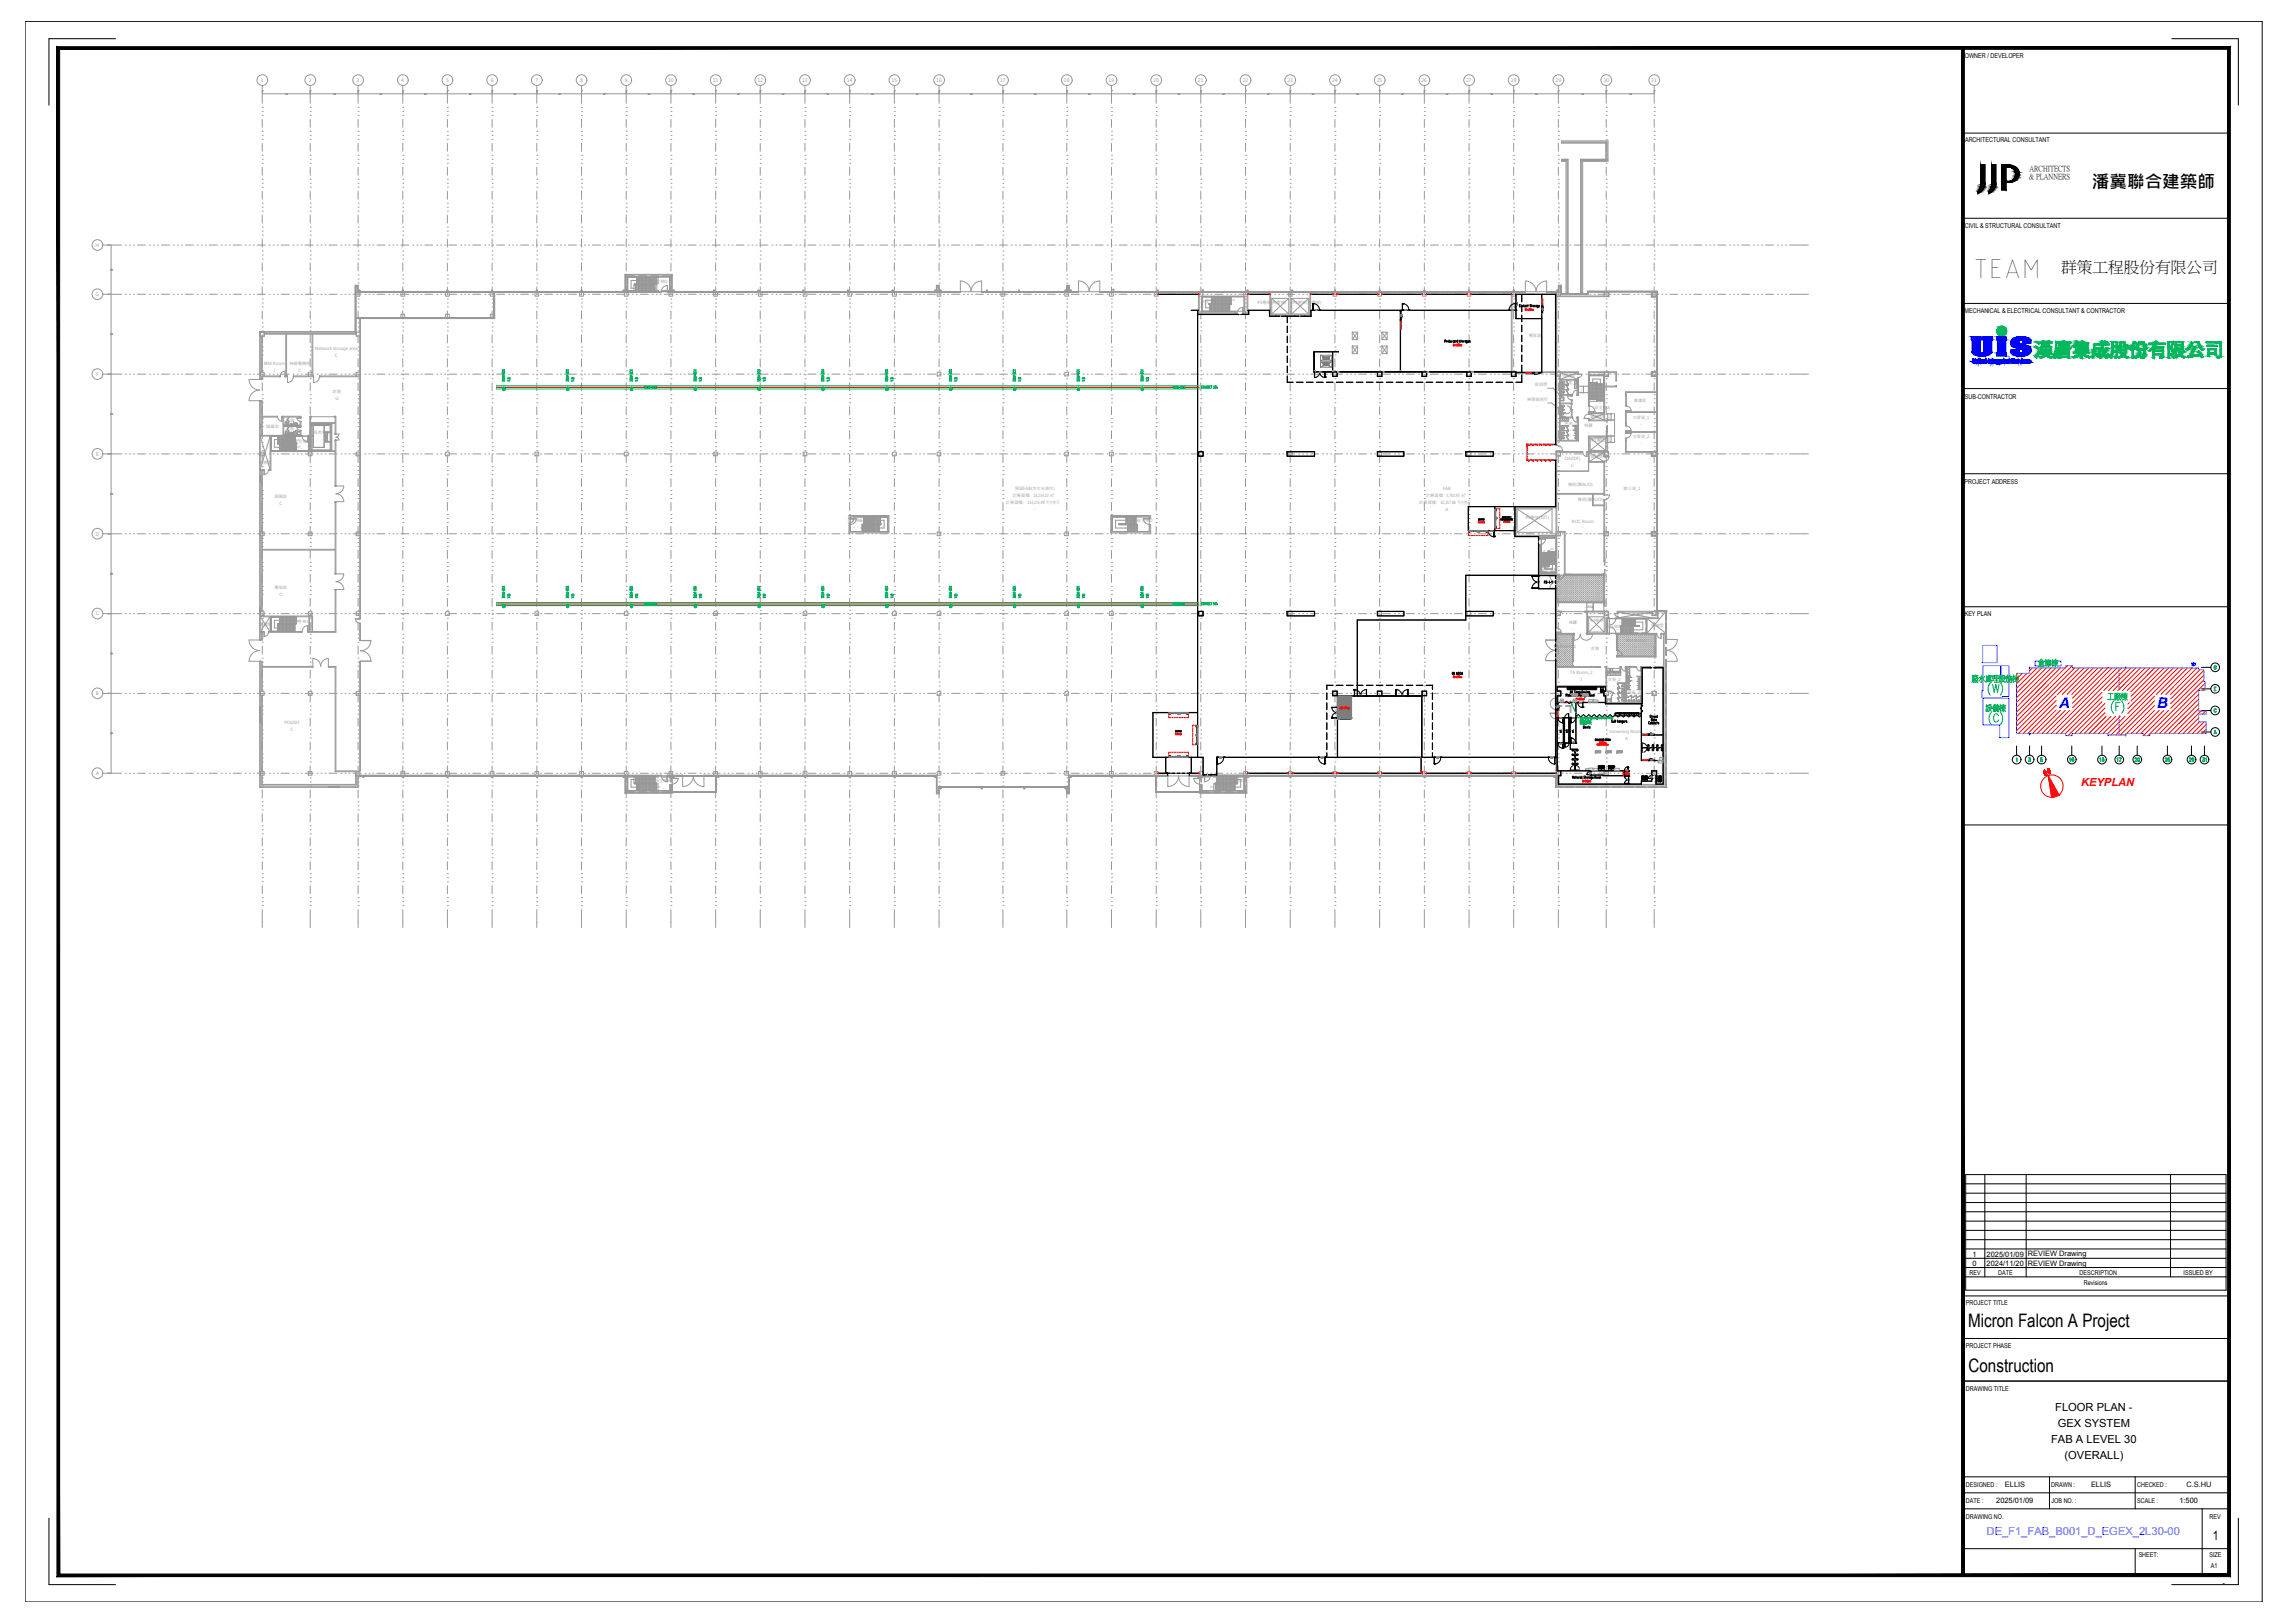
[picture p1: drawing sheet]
<svg xmlns="http://www.w3.org/2000/svg" width="860mm" height="610mm" viewBox="0 0 860 610" stroke-linecap="round" stroke-linejoin="round" font-family="sans-serif">
<defs><g id="words">
<text font-size="12.8" fill="#f00" x="762" y="252.2">倉庫棟</text>
<text font-size="11.9" fill="#009525" x="741.9" y="269.5">設備棟</text>
<text font-size="10.7" x="741.6" y="104.4">TEAM</text>
<text font-size="10.1" fill="#f00" x="789.9" y="265.3">工廠棟</text>
<g font-size="7">
<text x="739.8" y="498.6">Micron Falcon A Project</text>
<text x="740" y="515.6">Construction</text>
</g>
<text font-size="6.6" x="786.4" y="70.6">潘冀聯合建築師</text>
<text font-size="5.9" x="774.8" y="102.4">群策工程股份有限公司</text>
<g font-size="5.6" fill="#00f">
<text x="774" y="266">A</text>
<text x="810.9" y="266">B</text>
</g>
<text font-size="4.9" x="831.9" y="578.8">1</text>
<g font-size="4.4">
<text x="780.3" y="287.5" transform="rotate(-90 780.3 287.5)">10</text>
<text x="791.6" y="287.5" transform="rotate(-90 791.6 287.5)">15</text>
<text x="794.5" y="287.5">17</text>
<text x="801.2" y="287.5">20</text>
<text x="812.8" y="287.5">25</text>
<text x="821.6" y="287.5">29</text>
<text x="826.6" y="287.5">31</text>
</g>
<text font-size="4.2" fill="#f00" x="782.3" y="295.4">KEYPLAN</text>
<g font-size="4.2">
<text x="772.6" y="530.5">FLOOR PLAN -</text>
<text x="773.5" y="536.5">GEX SYSTEM</text>
<text x="771" y="542.5">FAB A LEVEL 30</text>
<text x="776.1" y="548.5">(OVERALL)</text>
</g>
<text font-size="4.2" fill="#007fff" x="746.8" y="576.7">DE_F1_FAB_B001_D_EGEX_2L30-00</text>
<text font-size="3.5" x="835.6" y="596">-</text>
<g font-size="3.1" fill="#f00">
<text x="576.4" y="174.6">W</text>
<text x="581.4" y="174.6">W</text>
</g>
<g font-size="2.9">
<text x="762.9" y="64.4">ARCHITECTS</text>
<text x="762.7" y="67.3">&amp; PLANNERS</text>
</g>
<g font-size="2.8">
<text x="741.4" y="472.3">1</text>
<text x="746.8" y="472.3">2025/01/09</text>
<text x="762.3" y="472.1">REVIEW Drawing</text>
<text x="741.4" y="475.8">0</text>
<text x="746.8" y="475.8">2024/11/20</text>
<text x="762.3" y="475.6">REVIEW Drawing</text>
<text x="753.7" y="558.9">ELLIS</text>
<text x="786" y="558.9">ELLIS</text>
<text x="821.9" y="558.9">C.S.HU</text>
<text x="750.4" y="564.7">2025/01/09</text>
<text x="819.3" y="564.8">1:500</text>
</g>
<g font-size="2.6" fill="#f00">
<text x="572.9" y="172.9">W</text>
<text x="572.9" y="169.7">W</text>
<text x="575" y="168.6">W</text>
<text x="578.2" y="168.6">W</text>
<text x="580" y="168.6">W</text>
<text x="581.4" y="168.6">W</text>
</g>
<text font-size="2.6" fill="#989898" x="576.4" y="168.6">W</text>
<g font-size="2.5">
<text x="738.6" y="21.9">OWNER / DEVELOPER</text>
<text x="738.7" y="53.5">ARCHITECTURAL CONSULTANT</text>
<text x="738.6" y="85.6">CIVIL &amp; STRUCTURAL CONSULTANT</text>
<text x="738.5" y="117.8">MECHANICAL &amp; ELECTRICAL CONSULTANT &amp; CONTRACTOR</text>
<text x="738.6" y="149.9">SUB-CONTRACTOR</text>
<text x="738.5" y="182">PROJECT ADDRESS</text>
<text x="738.5" y="231.6">KEY PLAN</text>
<text x="740.3" y="479">REV</text>
<text x="751.1" y="479">DATE</text>
<text x="781.8" y="479">DESCRIPTION</text>
<text x="820.8" y="479">ISSUED BY</text>
<text x="783.3" y="482.9">Revisions</text>
<text x="739" y="490.6">PROJECT TITLE</text>
<text x="739" y="506.6">PROJECT PHASE</text>
<text x="739" y="522.6">DRAWING TITLE</text>
<text x="739" y="558.9">DESIGNED :</text>
<text x="771.1" y="558.9">DRAWN :</text>
<text x="803.3" y="558.9">CHECKED :</text>
<text x="739" y="564.9">DATE :</text>
<text x="771.2" y="564.9">JOB NO. :</text>
<text x="803.3" y="564.9">SCALE :</text>
<text x="739" y="570.7">DRAWING NO.</text>
<text x="830.6" y="570.7">REV</text>
<text x="803.9" y="585.2">SHEET:</text>
<text x="830.5" y="585.2">SIZE</text>
<text x="831.1" y="589.1">A1</text>
</g>
<g font-size="1.9" fill="#989898">
<text x="98.1" y="30.8">1</text>
<text x="116.1" y="30.8">2</text>
<text x="134.1" y="30.8">3</text>
<text x="150.9" y="30.8">4</text>
<text x="167.7" y="30.8">5</text>
<text x="184.5" y="30.8">6</text>
<text x="201.2" y="30.8">7</text>
<text x="218" y="30.8">8</text>
<text x="234.9" y="30.8">9</text>
<text x="251.1" y="30.8">10</text>
<text x="267.9" y="30.8">11</text>
<text x="284.7" y="30.8">12</text>
<text x="301.5" y="30.8">13</text>
<text x="318.3" y="30.8">14</text>
<text x="335.1" y="30.8">15</text>
<text x="351.9" y="30.8">16</text>
<text x="375.9" y="30.8">17</text>
<text x="399.9" y="30.8">18</text>
<text x="416.7" y="30.8">19</text>
<text x="433.5" y="30.8">20</text>
<text x="450.3" y="30.8">21</text>
<text x="467.1" y="30.8">22</text>
<text x="483.9" y="30.8">23</text>
<text x="500.7" y="30.8">24</text>
<text x="517.5" y="30.8">25</text>
<text x="534.3" y="30.8">26</text>
<text x="551.1" y="30.8">27</text>
<text x="567.9" y="30.8">28</text>
<text x="584.7" y="30.8">29</text>
<text x="602.7" y="30.8">30</text>
<text x="620.7" y="30.8">31</text>
<text x="35.9" y="92.8">H</text>
<text x="35.9" y="111.3">G</text>
<text x="36.1" y="141.3">F</text>
<text x="36.1" y="171.3">E</text>
<text x="35.9" y="201.3">D</text>
<text x="36" y="231.3">C</text>
<text x="36" y="261.3">B</text>
<text x="36" y="291.3">A</text>
</g>
<g font-size="1.6" fill="#989898">
<text x="245.1" y="106.5">安全梯G</text>
<text x="247.7" y="109.2">-</text>
<text x="451.6" y="113.9">安全梯C</text>
<text x="454.1" y="116.6">-</text>
<text x="472.6" y="114.3">#5電梯(無塵梯)</text>
<text x="477.7" y="117">-</text>
<text x="485.9" y="114.3">#4電梯(無塵梯)</text>
<text x="491" y="117">-</text>
<text x="118.4" y="131.7">Network stroage area</text>
<text x="574.7" y="126.5">電氣室</text>
<text x="99.3" y="137.1">BIM Room</text>
<text x="108.8" y="137">無線電機房</text>
<text x="125.9" y="134.3">C</text>
<text x="102.9" y="139.7">I</text>
<text x="112.2" y="139.7">C</text>
<text x="587.4" y="141.8">管道間</text>
<text x="125" y="147.7">走道</text>
<text x="576.9" y="145.2">掃具間</text>
<text x="588" y="144.2">女廁_1</text>
<text x="126.1" y="150.4">G</text>
<text x="574" y="150.7">無障礙廁所</text>
<text x="599.4" y="153.7">安全梯A</text>
<text x="614.2" y="150.9">會議室</text>
<text x="100.1" y="161">儲藏室</text>
<text x="107.5" y="161.7">女廁</text>
<text x="107.5" y="158.5">男廁</text>
<text x="588.1" y="159.6">男廁_1</text>
<text x="595.5" y="160.3">梯廳</text>
<text x="597.8" y="157.2">管道間</text>
<text x="602" y="156.4">-</text>
<text x="613.7" y="157.3">主管室_1</text>
<text x="110.6" y="166.3">安全梯I</text>
<text x="117.9" y="163.1">既有電梯</text>
<text x="120.7" y="165.8">-</text>
<text x="598.3" y="166.1">#1電梯</text>
<text x="613.7" y="164.7">主管室_2</text>
<text x="588.2" y="172.8">OA(IDF)</text>
<text x="597.8" y="172.3">管道間</text>
<text x="97.3" y="174.4">管道間</text>
<text x="381.5" y="184.1">預留FAB(本次未施作)</text>
<text x="542.4" y="184.1">FAB</text>
<text x="589.4" y="182.8">機房(屬AUO)</text>
<text x="610.3" y="184.2">辦公室_1</text>
<text x="103.2" y="187.3">調藥室</text>
<text x="105" y="189.9">C</text>
<text x="378.1" y="189.3">計算面積:</text>
<text x="380.7" y="186.7">計算面積:</text>
<text x="386.3" y="189.3">153,215.99 平方英尺</text>
<text x="388.5" y="186.8">14,234.23 m</text>
<text x="533.5" y="189.3">計算面積:</text>
<text x="536.1" y="186.7">計算面積: 5,783.93 m</text>
<text x="541.6" y="189.3">62,257.68 平方英尺</text>
<text x="543.3" y="191.9">A</text>
<text x="593.2" y="188.4">機房(屬AUO)</text>
<text x="318.5" y="196.3">安全梯F</text>
<text x="427.4" y="196.3">安全梯D</text>
<text x="573.4" y="194.9">#3電梯(10T)</text>
<text x="577.5" y="197.6">-</text>
<text x="590.9" y="196.4">ROC Room</text>
<text x="579.3" y="214.5">安全梯K</text>
<text x="103.2" y="221.2">電氣室</text>
<text x="581.8" y="217.2">-</text>
<text x="105" y="223.9">C</text>
<text x="597.7" y="233.8">#2電梯</text>
<text x="613.2" y="231.6">管道間</text>
<text x="97.3" y="235.1">管道間</text>
<text x="110.5" y="234.3">安全梯J</text>
<text x="112.8" y="236.9">-</text>
<text x="589.7" y="234.6">梯廳</text>
<text x="599.9" y="236.5">-</text>
<text x="603.7" y="235.9">安全梯B</text>
<text x="606.2" y="238.5">-</text>
<text x="620.7" y="235.6">管道間</text>
<text x="584" y="243.4">TA Room_1</text>
<text x="598" y="244.2">走道</text>
<text x="611.2" y="241.4">War Room</text>
<text x="588" y="246">I</text>
<text x="590.2" y="253.1">TA Room_2</text>
<text x="594.2" y="255.8">I</text>
<text x="604.4" y="256.1">女廁_2</text>
<text x="611.7" y="260.7">男廁_2</text>
<text x="613.8" y="263.4">-</text>
<text x="107" y="272.1">POLISH</text>
<text x="109.2" y="274.6">C</text>
<text x="605.2" y="275.4">Growning Room</text>
<text x="610.9" y="278">A</text>
<text x="246.4" y="294">安全梯H</text>
<text x="462.6" y="294">安全梯E</text>
<text x="465.1" y="296.7">-</text>
</g>
<g font-size="1.1" fill="#989898">
<text x="462.9" y="113.2">DN</text>
<text x="111.4" y="165.6">UP</text>
<text x="111.5" y="168.5">DN</text>
<text x="323.2" y="196">UP</text>
<text x="323.5" y="198.9">DN</text>
<text x="426.4" y="198.9">DN</text>
<text x="580" y="207.4">UP</text>
<text x="582.7" y="206.8">DN</text>
<text x="111.5" y="233.6">DN</text>
<text x="246.9" y="296.2">DN</text>
<text x="454.9" y="296.2">DN</text>
</g>
<text font-size=".6" fill="#989898" x="596.2" y="289.4">bin</text>
<g font-size=".5" fill="#989898">
<text x="247.1" y="105.5">DN</text>
<text x="594.9" y="147.8" transform="rotate(-90 594.9 147.8)">SLOPE 1:12</text>
<text x="594.9" y="148.2">UP</text>
<text x="601.2" y="151.7">DN</text>
<text x="605.2" y="158.1" transform="rotate(-90 605.2 158.1)">SLOPE 1:12</text>
<text x="605.2" y="158.6">UP</text>
<text x="605.2" y="166.4" transform="rotate(-90 605.2 166.4)">SLOPE 1:12</text>
<text x="605.2" y="163.6">UP</text>
<text x="596.3" y="227.7">SLOPE 1:12</text>
<text x="595.6" y="228.3">UP</text>
<text x="607.8" y="236.8">DN</text>
<text x="608.5" y="234">UP</text>
</g>
<g font-size=".3" fill="#989898">
<text x="597.5" y="263.7">Fountain</text>
<text x="597.5" y="263.4">Drinking</text>
<text x="599.3" y="263.6">Gloves</text>
<text x="623.3" y="286.4">Mask/Hairnet</text>
<text x="624.1" y="285.1">Trash</text>
<text x="624.3" y="285.4">Bin</text>
<text x="597.5" y="289.4">Fountain</text>
<text x="597.5" y="289">Drinking</text>
<text x="599.3" y="289.3">Gloves</text>
<text x="607.3" y="289.3">Gloves</text>
</g>
</g></defs>
<g fill="none" stroke="#989898" stroke-width=".38">
<path d="M98.6 34.1h.1M98.6 32.1v6.7M98.6 35.2h8.8M107.5 35.2h.1M107.5 35.3h.1M107.5 35.2v.1M107.6 35.3h.1M107.6 35.2h.1M107.7 35.2v.1M107.7 35.2h.1M107.7 35.3h.1M107.8 35.2h17.6"/>
<path d="M116.6 34.1h.1M116.6 32.1v6.7M125.5 35.2h.1M125.5 35.3h.1M125.5 35.2v.1M125.6 35.2v.1M125.7 35.2h.1M125.7 35.3h.1M125.7 35.2v.1M125.8 35.2h17M134.6 34.1h.1M134.6 32.1v6.7"/>
<path d="M142.9 35.2h.1M142.9 35.3h.1M142.9 35.2v.1M143 35.2h.1M143 35.3h.1M143 35.2v.1M143.1 35.3h.1M143.1 35.2h.1M143.2 35.2h16.4M151.4 34.1h.1M151.4 32.1v6.7M159.7 35.2h.1"/>
<path d="M159.7 35.3h.1M159.8 35.2v.1M159.8 35.2h.1M159.8 35.3h.1M159.9 35.2h.1M159.9 35.3h.1M159.9 35.2v.1M160 35.2h16.4M168.2 34.1h.1M168.2 32.1v6.7M176.5 35.2h.1M176.5 35.3h.1"/>
<path d="M176.5 35.2l.1 .1M176.6 35.2h.1M176.6 35.3h.1M176.6 35.2v.1M176.7 35.2h.1M176.7 35.3h.1M176.7 35.2v.1M176.8 35.2h16.4M185 34.1h.1M185 32.1v6.7M193.2 35.3h.1M193.3 35.2h.1"/>
<path d="M193.3 35.3h.1M193.3 35.2l.1 .1M193.4 35.2h.1M193.4 35.3h.1M193.4 35.2v.1M193.5 35.2v.1M193.5 35.2h.1M193.5 35.3h.1M193.5 35.2h16.5M201.8 34.1h.1M201.8 32.1v6.7M210 35.3h.1"/>
<path d="M210.1 35.2h.1M210.1 35.3h.1M210.1 35.2l.1 .1M210.2 35.2h.1M210.2 35.3h.1M210.2 35.2v.1M210.3 35.2v.1M210.3 35.2h.1M210.3 35.3h.1M210.3 35.2h16.6M218.6 34.1h.1M218.6 32.1v6.7"/>
<path d="M226.9 35.2h.1M226.9 35.3h.1M226.9 35.2l.1 .1M227 35.2h.1M227 35.3h.1M227 35.2v.1M227.1 35.2v.1M227.1 35.2h.1M227.1 35.3h.1M227.1 35.2h16.6M235.4 34.1h.1M235.4 32.1v6.7"/>
<path d="M243.7 35.2h.1M243.7 35.3h.1M243.7 35.2v.1M243.8 35.2h.1M243.8 35.3h.1M243.8 35.2v.1M243.9 35.2h.1M243.9 35.3h.1M244 35.2h16.4M252.2 34.1h.1M252.2 32.1v6.7M260.5 35.2h.1"/>
<path d="M260.5 35.3h.1M260.5 35.2v.1M260.6 35.2h.1M260.6 35.3h.1M260.6 35.2v.1M260.7 35.2h.1M260.7 35.3h.1M260.7 35.2v.1M260.8 35.2h16.4M269 34.1h.1M269 32.1v6.7M277.3 35.2h.1"/>
<path d="M277.3 35.3h.1M277.4 35.2v.1M277.4 35.2h.1M277.4 35.3h.1M277.5 35.2h.1M277.5 35.3h.1M277.6 35.3h.1M277.6 35.2h16.4M285.8 34.1h.1M285.8 32.1v6.7M294.1 35.2h.1M294.1 35.3h.1"/>
<path d="M294.1 35.2l.1 .1M294.2 35.2h.1M294.2 35.3h.1M294.3 35.3h.1M294.3 35.2v.1M294.3 35.2h.1M294.4 35.2h16.4M302.6 34.1h.1M302.6 32.1v6.7M310.9 35.2h.1M310.9 35.3h.1M310.9 35.2l.1 .1"/>
<path d="M311 35.2h.1M311 35.3h.1M311.1 35.2h.1M311.1 35.3h.1M311.1 35.2v.1M311.2 35.2h16.4M319.4 34.1h.1M319.4 32.1v6.7M327.6 35.3h.1M327.7 35.2h.1M327.7 35.3h.1M327.7 35.2l.1 .1"/>
<path d="M327.8 35.2h.1M327.8 35.3h.1M327.8 35.2v.1M327.9 35.2h.1M327.9 35.3h.1M327.9 35.2v.1M327.9 35.2h16.6M336.2 34.1h.1M336.2 32.1v6.7M344.5 35.3h.1M344.5 35.2h.1M344.5 35.2l.1 .1"/>
<path d="M344.6 35.2h.1M344.6 35.3h.1M344.6 35.2v.1M344.7 35.2h.1M344.7 35.3h.1M344.7 35.2v.1M344.7 35.2l20.2 .1M344.8 35.2v.1M353 34.1h.1M353 32.1v6.7M364.9 35.2h.1M364.9 35.2v.1"/>
<path d="M364.9 35.3h.1M365 35.2v.1M365 35.2h.1M365 35.3h.1M365.1 35.2v.1M365.1 35.2h.1M365.1 35.3h.1M365.2 35.2h.1M365.2 35.3h.1M365.2 35.2v.1M365.2 35.2h23.6M377 34.1h.1"/>
<path d="M377 32.1v6.7M388.9 35.2h.1M388.9 35.3h.1M389 35.2v.1M389 35.2h.1M389 35.3h.1M389.1 35.3h.1M389.2 35.2h.1M389.2 35.3h.1M389.2 35.2h20M389.2 35.2v.1M401 34.1h.1"/>
<path d="M401 32.1v6.7M409.3 35.2h.1M409.3 35.3h.1M409.3 35.2v.1M409.4 35.2h.1M409.4 35.3h.1M409.4 35.2v.1M409.5 35.2h.1M409.5 35.3h.1M409.5 35.2v.1M409.6 35.2h16.4M417.8 34.1h.1"/>
<path d="M417.8 32.1v6.7M426.1 35.2h.1M426.1 35.3h.1M426.2 35.2v.1M426.2 35.2h.1M426.2 35.3h.1M426.3 35.2h.1M426.3 35.3h.1M426.3 35.2v.1M426.4 35.2h16.4M434.6 34.1h.1M434.6 32.1v6.7"/>
<path d="M442.9 35.2h.1M442.9 35.3h.1M442.9 35.2l.1 .1M443 35.2h.1M443 35.3h.1M443 35.2v.1M443.1 35.2v.1M443.1 35.2h.1M443.1 35.3h.1M443.2 35.2h16.4M451.4 34.1h.1M451.4 32.1v6.7"/>
<path d="M459.7 35.2h.1M459.7 35.3h.1M459.7 35.2l.1 .1M459.8 35.2h.1M459.8 35.3h.1M459.8 35.2v.1M459.9 35.2v.1M459.9 35.2h.1M459.9 35.3h.1M460 35.2h16.4M468.2 34.1h.1M468.2 32.1v6.7"/>
<path d="M476.5 35.2h.1M476.5 35.3h.1M476.5 35.2l.1 .1M476.6 35.2h.1M476.6 35.3h.1M476.7 35.3h.1M476.7 35.2h.1M476.7 35.2h16.6M476.8 35.2v.1M485 34.1h.1M485 32.1v6.7M493.3 35.2h.1"/>
<path d="M493.3 35.3h.1M493.4 35.2v.1M493.4 35.2h.1M493.4 35.3h.1M493.6 35.2h16.5M501.8 34.1h.1M501.8 32.1v6.7M510.1 35.2h.1M510.1 35.3h.1M510.1 35.2v.1M510.2 35.2h.1M510.2 35.3h.1"/>
<path d="M510.2 35.2v.1M510.3 35.2h.1M510.3 35.3h.1M510.3 35.2v.1M510.4 35.2h16.5M518.6 34.1h.1M518.6 32.1v6.7M526.9 35.2h.1M526.9 35.3h.1M527 35.2v.1M527 35.2h.1M527 35.3h.1"/>
<path d="M527.1 35.2h.1M527.1 35.3h.1M527.2 35.3h.1M527.2 35.2h16.4M535.4 34.1h.1M535.4 32.1v6.7M543.7 35.2h.1M543.7 35.3h.1M543.8 35.2v.1M543.8 35.2h.1M543.8 35.3h.1M543.9 35.3h.1"/>
<path d="M543.9 35.2h.1M544 35.2h16.4M552.2 34.1h.1M552.2 32.1v6.7M560.5 35.2h.1M560.5 35.3h.1M560.5 35.2l.1 .1M560.6 35.2h.1M560.6 35.3h.1M560.6 35.2v.1M560.7 35.2h.1M560.7 35.3h.1"/>
<path d="M560.7 35.2v.1M560.8 35.2h16.4M569 34.1h.1M569 32.1v6.7M577.3 35.2h.1M577.3 35.3h.1M577.3 35.2l.1 .1M577.4 35.2h.1M577.4 35.3h.1M577.4 35.2v.1M577.5 35.2h.1M577.5 35.3h.1"/>
<path d="M577.5 35.2v.1M577.6 35.2h17M585.8 34.1h.1M585.8 32.1v6.7M594.7 35.2h.1M594.7 35.3h.1M594.7 35.2v.1M594.8 35.2h.1M594.8 35.3h.1M594.8 35.2v.1M594.9 35.2h.1M594.9 35.3h.1"/>
<path d="M594.9 35.2v.1M595 35.2h17.6M603.8 34.1h.1M603.8 32.1v6.7M612.7 35.2h.1M612.7 35.3h.1M612.7 35.2v.1M612.8 35.2h.1M612.8 35.3h.1M612.8 35.2v.1M612.9 35.2h.1M612.9 35.3h.1"/>
<path d="M612.9 35.2v.1M613 35.2h8.8M621.8 34.1h.1M621.8 32.1v6.7M98.6 40.4h.1M98.6 41.9h.1M98.6 43.4h.1M98.6 49.3h.1M98.6 50.9h.1M98.6 52.4h.1M98.6 58.4h.1M98.6 59.8h.1"/>
<path d="M98.6 44.9v3M98.6 53.9v2.9M116.6 40.4h.1M116.6 41.9h.1M116.6 43.4h.1M116.6 49.3h.1M116.6 50.9h.1M116.6 52.4h.1M116.6 58.4h.1M116.6 59.8h.1M116.6 44.9v3M116.6 53.9v2.9"/>
<path d="M134.6 40.4h.1M134.6 41.9h.1M134.6 43.4h.1M134.6 49.3h.1M134.6 50.9h.1M134.6 52.4h.1M134.6 58.4h.1M134.6 59.8h.1M134.6 44.9v3M134.6 53.9v2.9M151.4 40.4h.1M151.4 41.9h.1"/>
<path d="M151.4 43.4h.1M151.4 49.3h.1M151.4 50.9h.1M151.4 52.4h.1M151.4 58.4h.1M151.4 59.8h.1M151.4 44.9v3M151.4 53.9v2.9M168.2 40.4h.1M168.2 41.9h.1M168.2 43.4h.1M168.2 49.3h.1"/>
<path d="M168.2 50.9h.1M168.2 52.4h.1M168.2 58.4h.1M168.2 59.8h.1M168.2 44.9v3M168.2 53.9v2.9M185 40.4h.1M185 41.9h.1M185 43.4h.1M185 49.3h.1M185 50.9h.1M185 52.4h.1"/>
<path d="M185 58.4h.1M185 59.8h.1M185 44.9v3M185 53.9v2.9M201.8 40.4h.1M201.8 41.9h.1M201.8 43.4h.1M201.8 49.3h.1M201.8 50.9h.1M201.8 52.4h.1M201.8 58.4h.1M201.8 59.8h.1"/>
<path d="M201.8 44.9v3M201.8 53.9v2.9M218.6 40.4h.1M218.6 41.9h.1M218.6 43.4h.1M218.6 49.3h.1M218.6 50.9h.1M218.6 52.4h.1M218.6 58.4h.1M218.6 59.8h.1M218.6 44.9v3M218.6 53.9v2.9"/>
<path d="M235.4 40.4h.1M235.4 41.9h.1M235.4 43.4h.1M235.4 49.3h.1M235.4 50.9h.1M235.4 52.4h.1M235.4 58.4h.1M235.4 59.8h.1M235.4 44.9v3M235.4 53.9v2.9M252.2 40.4h.1M252.2 41.9h.1"/>
<path d="M252.2 43.4h.1M252.2 49.3h.1M252.2 50.9h.1M252.2 52.4h.1M252.2 58.4h.1M252.2 59.8h.1M252.2 44.9v3M252.2 53.9v2.9M269 40.4h.1M269 41.9h.1M269 43.4h.1M269 49.3h.1"/>
<path d="M269 50.9h.1M269 52.4h.1M269 58.4h.1M269 59.8h.1M269 44.9v3M269 53.9v2.9M285.8 40.4h.1M285.8 41.9h.1M285.8 43.4h.1M285.8 49.3h.1M285.8 50.9h.1M285.8 52.4h.1"/>
<path d="M285.8 58.4h.1M285.8 59.8h.1M285.8 44.9v3M285.8 53.9v2.9M302.6 40.4h.1M302.6 41.9h.1M302.6 43.4h.1M302.6 49.3h.1M302.6 50.9h.1M302.6 52.4h.1M302.6 58.4h.1M302.6 59.8h.1"/>
<path d="M302.6 44.9v3M302.6 53.9v2.9M319.4 40.4h.1M319.4 41.9h.1M319.4 43.4h.1M319.4 49.3h.1M319.4 50.9h.1M319.4 52.4h.1M319.4 58.4h.1M319.4 59.8h.1M319.4 44.9v3M319.4 53.9v2.9"/>
<path d="M336.2 40.4h.1M336.2 41.9h.1M336.2 43.4h.1M336.2 49.3h.1M336.2 50.9h.1M336.2 52.4h.1M336.2 58.4h.1M336.2 59.8h.1M336.2 44.9v3M336.2 53.9v2.9M353 40.4h.1M353 41.9h.1"/>
<path d="M353 43.4h.1M353 49.3h.1M353 50.9h.1M353 52.4h.1M353 58.4h.1M353 59.8h.1M353 44.9v3M353 53.9v2.9M377 40.4h.1M377 41.9h.1M377 43.4h.1M377 49.3h.1"/>
<path d="M377 50.9h.1M377 52.4h.1M377 58.4h.1M377 59.8h.1M377 44.9v3M377 53.9v2.9M401 40.4h.1M401 41.9h.1M401 43.4h.1M401 49.3h.1M401 50.9h.1M401 52.4h.1"/>
<path d="M401 58.4h.1M401 59.8h.1M401 44.9v3M401 53.9v2.9M417.8 40.4h.1M417.8 41.9h.1M417.8 43.4h.1M417.8 49.3h.1M417.8 50.9h.1M417.8 52.4h.1M417.8 58.4h.1M417.8 59.8h.1"/>
<path d="M417.8 44.9v3M417.8 53.9v2.9M434.6 40.4h.1M434.6 41.9h.1M434.6 43.4h.1M434.6 49.3h.1M434.6 50.9h.1M434.6 52.4h.1M434.6 58.4h.1M434.6 59.8h.1M434.6 44.9v3M434.6 53.9v2.9"/>
<path d="M451.4 40.4h.1M451.4 41.9h.1M451.4 43.4h.1M451.4 49.3h.1M451.4 50.9h.1M451.4 52.4h.1M451.4 58.4h.1M451.4 59.8h.1M451.4 44.9v3M451.4 53.9v2.9M468.2 40.4h.1M468.2 41.9h.1"/>
<path d="M468.2 43.4h.1M468.2 49.3h.1M468.2 50.9h.1M468.2 52.4h.1M468.2 58.4h.1M468.2 59.8h.1M468.2 44.9v3M468.2 53.9v2.9M485 40.4h.1M485 41.9h.1M485 43.4h.1M485 49.3h.1"/>
<path d="M485 50.9h.1M485 52.4h.1M485 58.4h.1M485 59.8h.1M485 44.9v3M485 53.9v2.9M501.8 40.4h.1M501.8 41.9h.1M501.8 43.4h.1M501.8 49.3h.1M501.8 50.9h.1M501.8 52.4h.1"/>
<path d="M501.8 58.4h.1M501.8 59.8h.1M501.8 44.9v3M501.8 53.9v2.9M518.6 40.4h.1M518.6 41.9h.1M518.6 43.4h.1M518.6 49.3h.1M518.6 50.9h.1M518.6 52.4h.1M518.6 58.4h.1M518.6 59.8h.1"/>
<path d="M518.6 44.9v3M518.6 53.9v2.9M535.4 40.4h.1M535.4 41.9h.1M535.4 43.4h.1M535.4 49.3h.1M535.4 50.9h.1M535.4 52.4h.1M535.4 58.4h.1M535.4 59.8h.1M535.4 44.9v3M535.4 53.9v2.9"/>
<path d="M552.2 40.4h.1M552.2 41.9h.1M552.2 43.4h.1M552.2 49.3h.1M552.2 50.9h.1M552.2 52.4h.1M552.2 58.4h.1M552.2 59.8h.1M552.2 44.9v3M552.2 53.9v2.9M569 40.4h.1M569 41.9h.1"/>
<path d="M569 43.4h.1M569 49.3h.1M569 50.9h.1M569 52.4h.1M569 58.4h.1M569 59.8h.1M569 44.9v3M569 53.9v2.9M585.8 40.4h.1M585.8 41.9h.1M585.8 43.4h.1M585.8 49.3h.1"/>
<path d="M585.8 50.9h.1M585.8 52.4h.1M585.8 58.4h.1M585.8 59.8h.1M585.8 44.9v3M585.8 53.9v2.9M587 59.8h2.4v50.3h-.7v-49.5h-1.7zM587 53.7h16.7v6.2h-9.4v50.2M587 53.3h17.1v7h-9.5v49.8M587 59.9h2.4v50.2M603.7 53.7h-16.7v-.8h17.5v7.7h-9.6v49.5h-.7v-50.3h9.5M603.8 40.4h.1"/>
<path d="M603.8 41.9h.1M603.8 43.4h.1M603.8 49.3h.1M603.8 50.9h.1M603.8 52.4h.1M603.8 58.4h.1M603.8 59.8h.1M603.8 44.9v3M603.8 53.9v2.9M621.8 40.4h.1M621.8 41.9h.1M621.8 43.4h.1"/>
<path d="M621.8 49.3h.1M621.8 50.9h.1M621.8 52.4h.1M621.8 58.4h.1M621.8 59.8h.1M621.8 44.9v3M621.8 53.9v2.9M98.6 61.4h.1M98.6 67.4h.1M98.6 68.9h.1M98.6 70.3h.1M98.6 76.4h.1"/>
<path d="M98.6 77.9h.1M98.6 79.4h.1M98.6 62.9v3M98.6 71.9v3M116.6 61.4h.1M116.6 67.4h.1M116.6 68.9h.1M116.6 70.3h.1M116.6 76.4h.1M116.6 77.9h.1M116.6 79.4h.1M116.6 62.9v3"/>
<path d="M116.6 71.9v3M134.6 61.4h.1M134.6 67.4h.1M134.6 68.9h.1M134.6 70.3h.1M134.6 76.4h.1M134.6 77.9h.1M134.6 79.4h.1M134.6 62.9v3M134.6 71.9v3M151.4 61.4h.1M151.4 67.4h.1"/>
<path d="M151.4 68.9h.1M151.4 70.3h.1M151.4 76.4h.1M151.4 77.9h.1M151.4 79.4h.1M151.4 62.9v3M151.4 71.9v3M168.2 61.4h.1M168.2 67.4h.1M168.2 68.9h.1M168.2 70.3h.1M168.2 76.4h.1"/>
<path d="M168.2 77.9h.1M168.2 79.4h.1M168.2 62.9v3M168.2 71.9v3M185 61.4h.1M185 67.4h.1M185 68.9h.1M185 70.3h.1M185 76.4h.1M185 77.9h.1M185 79.4h.1M185 62.9v3"/>
<path d="M185 71.9v3M201.8 61.4h.1M201.8 67.4h.1M201.8 68.9h.1M201.8 70.3h.1M201.8 76.4h.1M201.8 77.9h.1M201.8 79.4h.1M201.8 62.9v3M201.8 71.9v3M218.6 61.4h.1M218.6 67.4h.1"/>
<path d="M218.6 68.9h.1M218.6 70.3h.1M218.6 76.4h.1M218.6 77.9h.1M218.6 79.4h.1M218.6 62.9v3M218.6 71.9v3M235.4 61.4h.1M235.4 67.4h.1M235.4 68.9h.1M235.4 70.3h.1M235.4 76.4h.1"/>
<path d="M235.4 77.9h.1M235.4 79.4h.1M235.4 62.9v3M235.4 71.9v3M252.2 61.4h.1M252.2 67.4h.1M252.2 68.9h.1M252.2 70.3h.1M252.2 76.4h.1M252.2 77.9h.1M252.2 79.4h.1M252.2 62.9v3"/>
<path d="M252.2 71.9v3M269 61.4h.1M269 67.4h.1M269 68.9h.1M269 70.3h.1M269 76.4h.1M269 77.9h.1M269 79.4h.1M269 62.9v3M269 71.9v3M285.8 61.4h.1M285.8 67.4h.1"/>
<path d="M285.8 68.9h.1M285.8 70.3h.1M285.8 76.4h.1M285.8 77.9h.1M285.8 79.4h.1M285.8 62.9v3M285.8 71.9v3M302.6 61.4h.1M302.6 67.4h.1M302.6 68.9h.1M302.6 70.3h.1M302.6 76.4h.1"/>
<path d="M302.6 77.9h.1M302.6 79.4h.1M302.6 62.9v3M302.6 71.9v3M319.4 61.4h.1M319.4 67.4h.1M319.4 68.9h.1M319.4 70.3h.1M319.4 76.4h.1M319.4 77.9h.1M319.4 79.4h.1M319.4 62.9v3"/>
<path d="M319.4 71.9v3M336.2 61.4h.1M336.2 67.4h.1M336.2 68.9h.1M336.2 70.3h.1M336.2 76.4h.1M336.2 77.9h.1M336.2 79.4h.1M336.2 62.9v3M336.2 71.9v3M353 61.4h.1M353 67.4h.1"/>
<path d="M353 68.9h.1M353 70.3h.1M353 76.4h.1M353 77.9h.1M353 79.4h.1M353 62.9v3M353 71.9v3M377 61.4h.1M377 67.4h.1M377 68.9h.1M377 70.3h.1M377 76.4h.1"/>
<path d="M377 77.9h.1M377 79.4h.1M377 62.9v3M377 71.9v3M401 61.4h.1M401 67.4h.1M401 68.9h.1M401 70.3h.1M401 76.4h.1M401 77.9h.1M401 79.4h.1M401 62.9v3"/>
<path d="M401 71.9v3M417.8 61.4h.1M417.8 67.4h.1M417.8 68.9h.1M417.8 70.3h.1M417.8 76.4h.1M417.8 77.9h.1M417.8 79.4h.1M417.8 62.9v3M417.8 71.9v3M434.6 61.4h.1M434.6 67.4h.1"/>
<path d="M434.6 68.9h.1M434.6 70.3h.1M434.6 76.4h.1M434.6 77.9h.1M434.6 79.4h.1M434.6 62.9v3M434.6 71.9v3M451.4 61.4h.1M451.4 67.4h.1M451.4 68.9h.1M451.4 70.3h.1M451.4 76.4h.1"/>
<path d="M451.4 77.9h.1M451.4 79.4h.1M451.4 62.9v3M451.4 71.9v3M468.2 61.4h.1M468.2 67.4h.1M468.2 68.9h.1M468.2 70.3h.1M468.2 76.4h.1M468.2 77.9h.1M468.2 79.4h.1M468.2 62.9v3"/>
<path d="M468.2 71.9v3M485 61.4h.1M485 67.4h.1M485 68.9h.1M485 70.3h.1M485 76.4h.1M485 77.9h.1M485 79.4h.1M485 62.9v3M485 71.9v3M501.8 61.4h.1M501.8 67.4h.1"/>
<path d="M501.8 68.9h.1M501.8 70.3h.1M501.8 76.4h.1M501.8 77.9h.1M501.8 79.4h.1M501.8 62.9v3M501.8 71.9v3M518.6 61.4h.1M518.6 67.4h.1M518.6 68.9h.1M518.6 70.3h.1M518.6 76.4h.1"/>
<path d="M518.6 77.9h.1M518.6 79.4h.1M518.6 62.9v3M518.6 71.9v3M535.4 61.4h.1M535.4 67.4h.1M535.4 68.9h.1M535.4 70.3h.1M535.4 76.4h.1M535.4 77.9h.1M535.4 79.4h.1M535.4 62.9v3"/>
<path d="M535.4 71.9v3M552.2 61.4h.1M552.2 67.4h.1M552.2 68.9h.1M552.2 70.3h.1M552.2 76.4h.1M552.2 77.9h.1M552.2 79.4h.1M552.2 62.9v3M552.2 71.9v3M569 61.4h.1M569 67.4h.1"/>
<path d="M569 68.9h.1M569 70.3h.1M569 76.4h.1M569 77.9h.1M569 79.4h.1M569 62.9v3M569 71.9v3M585.8 61.4h.1M585.8 67.4h.1M585.8 68.9h.1M585.8 70.3h.1M585.8 76.4h.1"/>
<path d="M585.8 77.9h.1M585.8 79.4h.1M585.8 62.9v3M585.8 71.9v3M587 60.3h2v49.8M603.8 61.4h.1M603.8 67.4h.1M603.8 68.9h.1M603.8 70.3h.1M603.8 76.4h.1M603.8 77.9h.1M603.8 79.4h.1"/>
<path d="M603.8 62.9v3M603.8 71.9v3M621.8 61.4h.1M621.8 67.4h.1M621.8 68.9h.1M621.8 70.3h.1M621.8 76.4h.1M621.8 77.9h.1M621.8 79.4h.1M621.8 62.9v3M621.8 71.9v3M38.6 92.1h7.1"/>
<path d="M40.6 92.1h.1M41.8 92.1v9.1M47.2 92.1h.1M48.7 92.1h.1M50.2 92.1h.1M51.7 92.1h3M56.2 92.1h.1M57.7 92.1h.1M59.2 92.1h.1M60.7 92.1h3M65.2 92.1h.1M66.7 92.1h.1"/>
<path d="M68.2 92.1h.1M69.7 92.1h3M74.2 92.1h.1M75.7 92.1h.1M77.2 92.1h.1M78.7 92.1h3M83.2 92.1h.1M84.7 92.1h.1M86.2 92.1h.1M87.7 92.1h3M92.2 92.1h.1M93.7 92.1h.1"/>
<path d="M95.2 92.1h.1M96.7 92.1h3M98.6 85.4h.1M98.6 86.9h.1M98.6 88.4h.1M98.6 94.3h.1M98.6 95.9h.1M98.6 97.4h.1M98.6 80.8v3M98.6 89.9v3M98.6 98.9v2.9M101.2 92.1h.1"/>
<path d="M102.7 92.1h.1M104.2 92.1h.1M105.7 92.1h3M110.2 92.1h.1M111.7 92.1h.1M113.2 92.1h.1M114.7 92.1h3M116.6 85.4h.1M116.6 86.9h.1M116.6 88.4h.1M116.6 94.3h.1M116.6 95.9h.1"/>
<path d="M116.6 97.4h.1M116.6 80.8v3M116.6 89.9v3M116.6 98.9v2.9M119.2 92.1h.1M120.7 92.1h.1M122.2 92.1h.1M123.7 92.1h3M128.2 92.1h.1M129.7 92.1h.1M131.2 92.1h.1M132.7 92.1h3"/>
<path d="M134.6 85.4h.1M134.6 86.9h.1M134.6 88.4h.1M134.6 94.3h.1M134.6 95.9h.1M134.6 97.4h.1M134.6 80.8v3M134.6 89.9v3M134.6 98.9v2.9M137.2 92.1h.1M138.7 92.1h.1M140.2 92.1h.1"/>
<path d="M141.7 92.1h3M146.2 92.1h.1M147.7 92.1h.1M149.2 92.1h.1M150.7 92.1h3M151.4 85.4h.1M151.4 86.9h.1M151.4 88.4h.1M151.4 94.3h.1M151.4 95.9h.1M151.4 97.4h.1M151.4 80.8v3"/>
<path d="M151.4 89.9v3M151.4 98.9v2.9M155.2 92.1h.1M156.7 92.1h.1M158.2 92.1h.1M159.7 92.1h3M164.2 92.1h.1M165.7 92.1h.1M167.2 92.1h.1M168.2 85.4h.1M168.2 86.9h.1M168.2 88.4h.1"/>
<path d="M168.2 94.3h.1M168.2 95.9h.1M168.2 97.4h.1M168.2 80.8v3M168.2 89.9v3M168.2 98.9v2.9M168.7 92.1h3M173.2 92.1h.1M174.7 92.1h.1M176.2 92.1h.1M177.7 92.1h3M182.2 92.1h.1"/>
<path d="M183.7 92.1h.1M185 85.4h.1M185 86.9h.1M185 88.4h.1M185 94.3h.1M185 95.9h.1M185 97.4h.1M185 80.8v3M185 89.9v3M185 98.9v2.9M185.2 92.1h.1M186.7 92.1h3"/>
<path d="M191.2 92.1h.1M192.7 92.1h.1M194.2 92.1h.1M195.7 92.1h3M200.2 92.1h.1M201.7 92.1h.1M201.8 85.4h.1M201.8 86.9h.1M201.8 88.4h.1M201.8 94.3h.1M201.8 95.9h.1M201.8 97.4h.1"/>
<path d="M201.8 80.8v3M201.8 89.9v3M201.8 98.9v2.9M203.2 92.1h.1M204.7 92.1h3M209.2 92.1h.1M210.7 92.1h.1M212.2 92.1h.1M213.7 92.1h3M218.2 92.1h.1M218.6 85.4h.1M218.6 86.9h.1"/>
<path d="M218.6 88.4h.1M218.6 94.3h.1M218.6 95.9h.1M218.6 97.4h.1M218.6 80.8v3M218.6 89.9v3M218.6 98.9v2.9M219.7 92.1h.1M221.2 92.1h.1M222.7 92.1h3M227.2 92.1h.1M228.7 92.1h.1"/>
<path d="M230.2 92.1h.1M231.7 92.1h3M235.4 85.4h.1M235.4 86.9h.1M235.4 88.4h.1M235.4 94.3h.1M235.4 95.9h.1M235.4 97.4h.1M235.4 80.8v3M235.4 89.9v3M235.4 98.9v2.9M236.2 92.1h.1"/>
<path d="M237.7 92.1h.1M239.2 92.1h.1M240.7 92.1h3M245.2 92.1h.1M246.7 92.1h.1M248.2 92.1h.1M249.7 92.1h3M252.2 85.4h.1M252.2 86.9h.1M252.2 88.4h.1M252.2 94.3h.1M252.2 95.9h.1"/>
<path d="M252.2 97.4h.1M252.2 80.8v3M252.2 89.9v3M252.2 98.9v2.9M254.2 92.1h.1M255.7 92.1h.1M257.2 92.1h.1M258.7 92.1h3M263.2 92.1h.1M264.7 92.1h.1M266.2 92.1h.1M267.7 92.1h3"/>
<path d="M269 85.4h.1M269 86.9h.1M269 88.4h.1M269 94.3h.1M269 95.9h.1M269 97.4h.1M269 80.8v3M269 89.9v3M269 98.9v2.9M272.2 92.1h.1M273.7 92.1h.1M275.2 92.1h.1"/>
<path d="M276.7 92.1h3M281.2 92.1h.1M282.7 92.1h.1M284.2 92.1h.1M285.7 92.1h3M285.8 85.4h.1M285.8 86.9h.1M285.8 88.4h.1M285.8 94.3h.1M285.8 95.9h.1M285.8 97.4h.1M285.8 80.8v3"/>
<path d="M285.8 89.9v3M285.8 98.9v2.9M290.2 92.1h.1M291.7 92.1h.1M293.2 92.1h.1M294.7 92.1h3M299.2 92.1h.1M300.7 92.1h.1M302.2 92.1h.1M302.6 85.4h.1M302.6 86.9h.1M302.6 88.4h.1"/>
<path d="M302.6 94.3h.1M302.6 95.9h.1M302.6 97.4h.1M302.6 80.8v3M302.6 89.9v3M302.6 98.9v2.9M303.7 92.1h3M308.2 92.1h.1M309.7 92.1h.1M311.2 92.1h.1M312.7 92.1h3M317.2 92.1h.1"/>
<path d="M318.7 92.1h.1M319.4 85.4h.1M319.4 86.9h.1M319.4 88.4h.1M319.4 94.3h.1M319.4 95.9h.1M319.4 97.4h.1M319.4 80.8v3M319.4 89.9v3M319.4 98.9v2.9M320.2 92.1h.1M321.7 92.1h3"/>
<path d="M326.2 92.1h.1M327.7 92.1h.1M329.2 92.1h.1M330.7 92.1h3M335.2 92.1h.1M336.2 85.4h.1M336.2 86.9h.1M336.2 88.4h.1M336.2 94.3h.1M336.2 95.9h.1M336.2 97.4h.1M336.2 80.8v3"/>
<path d="M336.2 89.9v3M336.2 98.9v2.9M336.7 92.1h.1M338.2 92.1h.1M339.7 92.1h3M344.2 92.1h.1M345.7 92.1h.1M347.2 92.1h.1M348.7 92.1h3M353 85.4h.1M353 86.9h.1M353 88.4h.1"/>
<path d="M353 94.3h.1M353 95.9h.1M353 97.4h.1M353 80.8v3M353 89.9v3M353 98.9v2.9M353.2 92.1h.1M354.7 92.1h.1M356.2 92.1h.1M357.7 92.1h3M362.2 92.1h.1M363.7 92.1h.1"/>
<path d="M365.2 92.1h.1M366.7 92.1h3M371.2 92.1h.1M372.7 92.1h.1M374.2 92.1h.1M375.7 92.1h3M377 85.4h.1M377 86.9h.1M377 88.4h.1M377 94.3h.1M377 95.9h.1M377 97.4h.1"/>
<path d="M377 80.8v3M377 89.9v3M377 98.9v2.9M380.2 92.1h.1M381.7 92.1h.1M383.2 92.1h.1M384.7 92.1h3M389.2 92.1h.1M390.7 92.1h.1M392.2 92.1h.1M393.7 92.1h3M398.2 92.1h.1"/>
<path d="M399.7 92.1h.1M401 85.4h.1M401 86.9h.1M401 88.4h.1M401 94.3h.1M401 95.9h.1M401 97.4h.1M401 80.8v3M401 89.9v3M401 98.9v2.9M401.2 92.1h.1M402.7 92.1h3"/>
<path d="M407.2 92.1h.1M408.7 92.1h.1M410.2 92.1h.1M411.7 92.1h3M416.2 92.1h.1M417.7 92.1h.1M417.8 85.4h.1M417.8 86.9h.1M417.8 88.4h.1M417.8 94.3h.1M417.8 95.9h.1M417.8 97.4h.1"/>
<path d="M417.8 80.8v3M417.8 89.9v3M417.8 98.9v2.9M419.2 92.1h.1M420.7 92.1h3M425.2 92.1h.1M426.7 92.1h.1M428.2 92.1h.1M429.7 92.1h3M434.2 92.1h.1M434.6 85.4h.1M434.6 86.9h.1"/>
<path d="M434.6 88.4h.1M434.6 94.3h.1M434.6 95.9h.1M434.6 97.4h.1M434.6 80.8v3M434.6 89.9v3M434.6 98.9v2.9M435.7 92.1h.1M437.2 92.1h.1M438.7 92.1h3M443.2 92.1h.1M444.7 92.1h.1"/>
<path d="M446.2 92.1h.1M447.7 92.1h3M451.4 85.4h.1M451.4 86.9h.1M451.4 88.4h.1M451.4 94.3h.1M451.4 95.9h.1M451.4 97.4h.1M451.4 80.8v3M451.4 89.9v3M451.4 98.9v2.9M452.2 92.1h.1"/>
<path d="M453.7 92.1h.1M455.2 92.1h.1M456.7 92.1h3M461.2 92.1h.1M462.7 92.1h.1M464.2 92.1h.1M465.7 92.1h3M468.2 85.4h.1M468.2 86.9h.1M468.2 88.4h.1M468.2 94.3h.1M468.2 95.9h.1"/>
<path d="M468.2 97.4h.1M468.2 80.8v3M468.2 89.9v3M468.2 98.9v2.9M470.2 92.1h.1M471.7 92.1h.1M473.2 92.1h.1M474.7 92.1h3M479.2 92.1h.1M480.7 92.1h.1M482.2 92.1h.1M483.7 92.1h3"/>
<path d="M485 85.4h.1M485 86.9h.1M485 88.4h.1M485 94.3h.1M485 95.9h.1M485 97.4h.1M485 80.8v3M485 89.9v3M485 98.9v2.9M488.2 92.1h.1M489.7 92.1h.1M491.2 92.1h.1"/>
<path d="M492.7 92.1h3M497.2 92.1h.1M498.7 92.1h.1M500.2 92.1h.1M501.7 92.1h3M501.8 85.4h.1M501.8 86.9h.1M501.8 88.4h.1M501.8 94.3h.1M501.8 95.9h.1M501.8 97.4h.1M501.8 80.8v3"/>
<path d="M501.8 89.9v3M501.8 98.9v2.9M506.2 92.1h.1M507.7 92.1h.1M509.2 92.1h.1M510.7 92.1h3M515.2 92.1h.1M516.7 92.1h.1M518.2 92.1h.1M518.6 85.4h.1M518.6 86.9h.1M518.6 88.4h.1"/>
<path d="M518.6 94.3h.1M518.6 95.9h.1M518.6 97.4h.1M518.6 80.8v3M518.6 89.9v3M518.6 98.9v2.9M519.7 92.1h3M524.2 92.1h.1M525.7 92.1h.1M527.2 92.1h.1M528.7 92.1h3M533.2 92.1h.1"/>
<path d="M534.7 92.1h.1M535.4 85.4h.1M535.4 86.9h.1M535.4 88.4h.1M535.4 94.3h.1M535.4 95.9h.1M535.4 97.4h.1M535.4 80.8v3M535.4 89.9v3M535.4 98.9v2.9M536.2 92.1h.1M537.7 92.1h3"/>
<path d="M542.2 92.1h.1M543.7 92.1h.1M545.2 92.1h.1M546.7 92.1h3M551.2 92.1h.1M552.2 85.4h.1M552.2 86.9h.1M552.2 88.4h.1M552.2 94.3h.1M552.2 95.9h.1M552.2 97.4h.1M552.2 80.8v3"/>
<path d="M552.2 89.9v3M552.2 98.9v2.9M552.7 92.1h.1M554.2 92.1h.1M555.7 92.1h3M560.2 92.1h.1M561.7 92.1h.1M563.2 92.1h.1M564.7 92.1h3M569 85.4h.1M569 86.9h.1M569 88.4h.1"/>
<path d="M569 94.3h.1M569 95.9h.1M569 97.4h.1M569 80.8v3M569 89.9v3M569 98.9v2.9M569.2 92.1h.1M570.7 92.1h.1M572.2 92.1h.1M573.7 92.1h3M578.2 92.1h.1M579.7 92.1h.1"/>
<path d="M581.2 92.1h.1M582.7 92.1h3M585.8 85.4h.1M585.8 86.9h.1M585.8 88.4h.1M585.8 94.3h.1M585.8 95.9h.1M585.8 97.4h.1M585.8 80.8v3M585.8 89.9v3M585.8 98.9v2.9M587.2 92.1h.1"/>
<path d="M588.7 92.1h.1M590.2 92.1h.1M591.7 92.1h3M596.2 92.1h.1M597.7 92.1h.1M599.2 92.1h.1M600.7 92.1h3M603.8 85.4h.1M603.8 86.9h.1M603.8 88.4h.1M603.8 94.3h.1M603.8 95.9h.1"/>
<path d="M603.8 97.4h.1M603.8 80.8v3M603.8 89.9v3M603.8 98.9v2.9M605.2 92.1h.1M606.7 92.1h.1M608.2 92.1h.1M609.7 92.1h3M614.2 92.1h.1M615.7 92.1h.1M617.2 92.1h.1M618.7 92.1h3"/>
<path d="M621.8 85.4h.1M621.8 86.9h.1M621.8 88.4h.1M621.8 94.3h.1M621.8 95.9h.1M621.8 97.4h.1M621.8 80.8v3M621.8 89.9v3M621.8 98.9v2.9M623.2 92.1h.1M624.7 92.1h.1M626.2 92.1h.1"/>
<path d="M627.7 92.1h3M632.2 92.1h.1M633.7 92.1h.1M635.2 92.1h.1M636.7 92.1h3M641.2 92.1h.1M642.7 92.1h.1M644.2 92.1h.1M645.7 92.1h3M650.2 92.1h.1M651.7 92.1h.1M653.2 92.1h.1"/>
<path d="M654.7 92.1h3M659.2 92.1h.1M660.7 92.1h.1M662.2 92.1h.1M663.7 92.1h3M668.2 92.1h.1M669.7 92.1h.1M671.2 92.1h.1M672.7 92.1h7.1M38.6 110.6h7.1M40.6 110.6h.1M41.7 101.3v.1"/>
<path d="M41.7 101.5h.1M41.7 101.4h.1M41.7 101.2h.1M41.7 101.3h.1M41.8 101.3h.1M41.8 101.5v23.9M41.8 101.5h.1M41.8 101.4h.1M41.8 101.2h.1M47.2 110.6h.1M48.7 110.6h.1M50.2 110.6h.1"/>
<path d="M51.7 110.6h3M56.2 110.6h.1M57.7 110.6h.1M59.2 110.6h.1M60.7 110.6h3M65.2 110.6h.1M66.7 110.6h.1M68.2 110.6h.1M69.7 110.6h3M74.2 110.6h.1M75.7 110.6h.1M77.2 110.6h.1"/>
<path d="M78.7 110.6h3M83.2 110.6h.1M84.7 110.6h.1M86.2 110.6h.1M87.7 110.6h3M92.2 110.6h.1M93.7 110.6h.1M95.2 110.6h.1M96.7 110.6h3M98.6 103.4h.1M98.6 104.8h.1M98.6 106.4h.1"/>
<path d="M98.6 112.4h.1M98.6 113.9h.1M98.6 115.3h.1M98.6 107.9v3M98.6 116.9v3M101.2 110.6h.1M102.7 110.6h.1M104.2 110.6h.1M105.7 110.6h3M110.2 110.6h.1M111.7 110.6h.1M113.2 110.6h.1"/>
<path d="M114.7 110.6h3M116.6 103.4h.1M116.6 104.8h.1M116.6 106.4h.1M116.6 112.4h.1M116.6 113.9h.1M116.6 115.3h.1M116.6 107.9v3M116.6 116.9v3M119.2 110.6h.1M120.7 110.6h.1M122.2 110.6h.1"/>
<path d="M123.7 110.6h3M128.2 110.6h.1M129.7 110.6h.1M131.2 110.6h.1M132.7 110.6h3M133.7 107.3h.8v2.4l114-.1v.3h-12.4M133.9 119.4h51.7v-9.5h.3v9.8h-52zM133.9 109.9h101.2M133.9 119.4h16.8M134.3 109.9v-2.4h-.4v17.4h-36.1M134.6 103.4h.1M134.6 104.8h.1"/>
<path d="M134.6 106.4h.1M134.6 112.4h.1M134.6 113.9h.1M134.6 115.3h.1M134.6 110.9v-3.7h-1l.1 17.7M134.6 116.9v3M135.2 119.7v5.2M135.3 109.9v1.4h-1.4M135.5 119.7v112.9h-1.9M137.2 110.6h.1M138.7 110.6h.1M140.2 110.6h.1"/>
<path d="M141.7 110.6h3M146.2 110.6h.1M147.7 110.6h.1M149.2 110.6h.1M150.7 109.9v1.4h1.4v-1.4M150.7 118.1h1.4v1.4h-1.4zM150.7 110.6h3M151.4 103.4h.1M151.4 104.8h.1M151.4 106.4h.1M151.4 112.4h.1M151.4 113.9h.1"/>
<path d="M151.4 115.3h.1M151.4 107.9v3M151.4 116.9v3M152.1 119.4h15.4M155.2 110.6h.1M156.7 110.6h.1M158.2 110.6h.1M159.7 110.6h3M164.2 110.6h.1M165.7 110.6h.1M167.2 110.6h.1M167.5 109.9v1.4h1.4v-1.4"/>
<path d="M167.5 118.1h1.4v1.4h-1.4zM168.2 103.4h.1M168.2 104.8h.1M168.2 106.4h.1M168.2 112.4h.1M168.2 113.9h.1M168.2 115.3h.1M168.2 107.9v3M168.2 116.9v3M168.7 110.6h3M168.9 119.4h15.4M173.2 110.6h.1"/>
<path d="M174.7 110.6h.1M176.2 110.6h.1M177.7 110.6h3M182.2 110.6h.1M183.7 110.6h.1M184.3 109.9v1.4h1.4v-1.4M184.3 118.1h1.4v1.4h-1.4zM185 103.4h.1M185 104.8h.1M185 106.4h.1M185 112.4h.1M185 113.9h.1"/>
<path d="M185 115.3h.1M185 107.9v3M185 116.9v3M185.2 110.6h.1M185.6 111.3v6.8M185.9 109.9v9.8h-52M186.7 110.6h3M191.2 110.6h.1M192.7 110.6h.1M194.2 110.6h.1M195.7 110.6h3M200.2 110.6h.1"/>
<path d="M201.1 109.9v1.4h1.4v-1.4M201.7 110.6h.1M201.8 103.4h.1M201.8 104.8h.1M201.8 106.4h.1M201.8 112.4h.1M201.8 113.9h.1M201.8 115.3h.1M201.8 107.9v3M201.8 116.9v3M203.2 110.6h.1M204.7 110.6h3"/>
<path d="M209.2 110.6h.1M210.7 110.6h.1M212.2 110.6h.1M213.7 110.6h3M217.9 109.9v1.4h1.4v-1.4M218.2 110.6h.1M218.6 103.4h.1M218.6 104.8h.1M218.6 106.4h.1M218.6 112.4h.1M218.6 113.9h.1M218.6 115.3h.1"/>
<path d="M218.6 107.9v3M218.6 116.9v3M219.7 110.6h.1M221.2 110.6h.1M222.7 110.6h3M227.2 110.6h.1M228.7 110.6h.1M230.2 110.6h.1M231.7 110.6h3M234.7 109.9v1.4h1.4v-1.4h-1M234.9 109.7v-6.6h17.8v6.6M235.1 109.9v-6.6h17.4v6.6"/>
<path d="M235.2 107.6v2.3M235.4 103.4h.1M235.4 104.8h.1M235.4 106.4h.1M235.4 112.4h.1M235.4 113.9h.1M235.4 115.3h.1M235.4 107.9v3M235.4 116.9v3M235.7 109.2h2.8M235.9 109.6v-5.5h15.8v5.5M236 104.2v5.3h10.2v-2.5h-7.9v2.5"/>
<path d="M236.2 110.6h.1M237.7 110.6h.1M238.5 103.4h-3.3v2.7M238.9 107v2.5M239.2 110.6h.1M239.4 104.2v2.5M239.4 107v2.5M239.6 104.2v2.5M240 104.2v2.5M240 107v2.5M240.1 103.4h3M240.1 109.2h3"/>
<path d="M240.5 104.2v2.5M240.5 107v2.5M240.7 110.6h3M241 104.2v2.5M241 107v2.5M241.5 104.2v2.5M241.5 107v2.5M242 104.2v2.5M242 107v2.5M242.6 104.2v2.5M242.6 107v2.5M243.1 104.2v2.5"/>
<path d="M243.1 107v2.5M243.6 104.2v2.5M243.6 107v2.5M244.1 104.2v2.5M244.1 107v2.5M244.5 103.4h3.1M244.5 109.2h3.1M244.6 104.2v2.5M244.6 107v2.5M245.1 104.2v2.5M245.1 107v2.5M245.2 110.6h.1"/>
<path d="M245.7 104.2v2.5M245.7 107v2.5M246 108.1l.2 .2M246.2 104.2v2.5M246.2 108.3l-.2 .1M246.7 104.1h5v5.5h-4.8zM246.7 110.6h.1M246.7 104.2v2.5M246.7 105.4h-9.5v2.9h9M247.3 104.2v2.5h-8.9v.3M248.2 110.6h.1M249 103.4h3.4"/>
<path d="M249 109.2h3M249.7 110.6h3M250.9 107.3v2.6h.6M250.9 107.3v2.4M250.9 107.3l-1.5 .5-.6 .8-.3 1.1M252 109.7v-5.9h-16.3v6.1M252.2 103.4h.1M252.2 104.8h.1M252.2 106.4h.1M252.2 112.4h.1M252.2 113.9h.1M252.2 115.3h.1"/>
<path d="M252.2 107.9v3M252.2 116.9v3M252.5 109.9h-1v1.4h1.4v-1.4M252.5 109.9h99.8v-2.4h.4v2.4M254.2 110.6h.1M255.7 110.6h.1M257.2 110.6h.1M258.7 110.6h3M263.2 110.6h.1M264.7 110.6h.1M266.2 110.6h.1M267.7 110.6h3"/>
<path d="M268.3 109.9v1.4h1.4v-1.4M269 103.4h.1M269 104.8h.1M269 106.4h.1M269 112.4h.1M269 113.9h.1M269 115.3h.1M269 107.9v3M269 116.9v3M272.2 110.6h.1M273.7 110.6h.1M275.2 110.6h.1"/>
<path d="M276.7 110.6h3M281.2 110.6h.1M282.7 110.6h.1M284.2 110.6h.1M285.1 109.9v1.4h1.4v-1.4M285.7 110.6h3M285.8 103.4h.1M285.8 104.8h.1M285.8 106.4h.1M285.8 112.4h.1M285.8 113.9h.1M285.8 115.3h.1"/>
<path d="M285.8 107.9v3M285.8 116.9v3M290.2 110.6h.1M291.7 110.6h.1M293.2 110.6h.1M294.7 110.6h3M299.2 110.6h.1M300.7 110.6h.1M301.9 109.9v1.4h1.4v-1.4M302.2 110.6h.1M302.6 103.4h.1M302.6 104.8h.1"/>
<path d="M302.6 106.4h.1M302.6 112.4h.1M302.6 113.9h.1M302.6 115.3h.1M302.6 107.9v3M302.6 116.9v3M303.7 110.6h3M308.2 110.6h.1M309.7 110.6h.1M311.2 110.6h.1M312.7 110.6h3M317.2 110.6h.1"/>
<path d="M318.7 109.9v1.4h1.4v-1.4M318.7 110.6h.1M319.4 103.4h.1M319.4 104.8h.1M319.4 106.4h.1M319.4 112.4h.1M319.4 113.9h.1M319.4 115.3h.1M319.4 107.9v3M319.4 116.9v3M320.2 110.6h.1M321.7 110.6h3"/>
<path d="M326.2 110.6h.1M327.7 110.6h.1M329.2 110.6h.1M330.7 110.6h3M335.2 110.6h.1M335.5 109.9v1.4h1.4v-1.4M336.2 103.4h.1M336.2 104.8h.1M336.2 106.4h.1M336.2 112.4h.1M336.2 113.9h.1M336.2 115.3h.1"/>
<path d="M336.2 107.9v3M336.2 116.9v3M336.7 110.6h.1M338.2 110.6h.1M339.7 110.6h3M344.2 110.6h.1M345.7 110.6h.1M347.2 110.6h.1M348.7 110.6h3M352 109.6v-2.4h1v3.7M352.7 109.9h-.4v1.4h1.4v-1.4M353 103.4h.1"/>
<path d="M353 104.8h.1M353 106.4h.1M353 112.4h.1M353 113.9h.1M353 115.3h.1M353 116.9v3M353.2 110.6h.1M354.7 110.6h.1M356.2 110.6h.1M357.7 110.6h3M361 105.6v4.3h-8.3M361 105.6a4 4 0 0 1 4 4 4 4 0 0 1 4-4v4.3h32.3"/>
<path d="M362.2 110.6h.1M363.7 110.6h.1M365.2 110.6h.1M366.7 110.6h3M371.2 110.6h.1M372.7 110.6h.1M374.2 110.6h.1M375.7 110.6h3M376.3 109.9v1.4h1.4v-1.4M377 103.4h.1M377 104.8h.1M377 106.4h.1"/>
<path d="M377 112.4h.1M377 113.9h.1M377 115.3h.1M377 107.9v3M377 116.9v3M380.2 110.6h.1M381.7 110.6h.1M383.2 110.6h.1M384.7 110.6h3M389.2 110.6h.1M390.7 110.6h.1M392.2 110.6h.1"/>
<path d="M393.7 110.6h3M398.2 110.6h.1M399.7 110.6h.1M400.3 109.9v1.4h1.4v-1.4h-.4M401 103.4h.1M401 104.8h.1M401 106.4h.1M401 112.4h.1M401 113.9h.1M401 115.3h.1M401 116.9v3M401.2 110.6h.1"/>
<path d="M401.9 107.3h-.8v2.4h-48.2v-2.4h-.8v2.4l-103.1-.1M402.7 110.6h3M407.2 110.6h.1M408.7 110.6h.1M410.2 110.6h.1M411.7 110.6h3M416.2 110.6h.1M417.1 109.9v1.4h1.4v-1.4M417.7 110.6h.1M417.8 103.4h.1M417.8 104.8h.1M417.8 106.4h.1"/>
<path d="M417.8 112.4h.1M417.8 113.9h.1M417.8 115.3h.1M417.8 107.9v3M417.8 116.9v3M419.2 110.6h.1M420.7 110.6h3M425.2 110.6h.1M426.7 110.6h.1M428.2 110.6h.1M429.7 110.6h3M433.9 109.9v1.4h1.4v-1.4"/>
<path d="M434.2 110.6h.1M434.6 103.4h.1M434.6 104.8h.1M434.6 106.4h.1M434.6 112.4h.1M434.6 113.9h.1M434.6 115.3h.1M434.6 107.9v3M434.6 116.9v3M435.7 110.6h.1M437.2 110.6h.1M438.7 110.6h3"/>
<path d="M443.2 110.6h.1M444.7 110.6h.1M446.2 110.6h.1M447.7 110.6h3M450.5 110v8h14.4v-.3M450.7 109.9v1.4h1.4v-1.4M450.8 111.3v6.4h13.5v-.4h-12.6v-6M451.4 103.4h.1M451.4 104.8h.1M451.4 106.4h.1M451.4 112.4h.1M451.4 113.9h.1"/>
<path d="M451.4 115.3h.1M451.4 107.9v3M451.4 116.9v3M451.9 111.5v5.5h12.6v.7h.5l-.1 .2M452 117h10.2M452 111.6h10.7M452.1 111.3h15.4M452.2 110.6h.1M453.7 110.6h.1M454.8 114.5v2.5M454.9 114.4v2.7M455.2 110.6h.1"/>
<path d="M455.5 111.4v2.8M455.5 114.5v2.5M456 111.6v2.5M456 114.5v2.5M456.5 111.6v2.5M456.5 114.5v2.5M456.7 110.6h3M457 111.6v2.5M457 114.5v2.5M457.5 111.6v2.5M457.5 114.5v2.5M458 111.6v2.5"/>
<path d="M458 114.5v2.5M458.6 111.6v2.5M458.6 114.5v2.5M459.1 111.6v2.5M459.1 114.5v2.5M459.6 111.6v2.5M459.6 114.5v2.5M460.1 111.6v2.5M460.1 114.5v2.5M460.7 111.6v2.5M460.7 114.5v2.5M461.2 111.6v2.5"/>
<path d="M461.2 114.5v2.5M461.2 110.6h.1M461.7 111.6v2.5M461.7 114.5v2.5M461.8 114.5v2.5M462 115.6l.2 .1M462.2 111.6v2.5M462.2 115.7l-.2 .2M462.7 110.6h.1M462.7 111.6h4.9v5.4h-5.4v-2.5h.7zM462.7 111.4v2.8h-8.1v.2h7.6v2.7h-10.3v-5.7l15.8 .1v6.2h-.6l.1-2.2M462.7 114.1h-8.2v.4h7.7"/>
<path d="M462.7 112.8h-9.5v2.9h9M464.2 110.6h.1M465.7 110.6h3M467.2 115.5l.1 2.4M467.2 115.5a2.18 2.18 0 0 0-2.1 2.2M467.5 109.9v1.4h1.4v-1.4M467.9 111.3v6.4h.9v-6.4M468.2 103.4h.1M468.2 104.8h.1M468.2 106.4h.1M468.2 112.4h.1M468.2 113.9h.1"/>
<path d="M468.2 115.3h.1M468.2 107.9v3M468.2 116.9v3M469.1 109.9v8.1h-1.8v-.3M470.2 110.6h.1M471.7 110.6h.1M473.2 110.6h.1M474.7 110.6h3M477.3 109.6v9.1h15.4v-9.1M477.6 109.6v8.8h14.8v-8.8M478.1 112.1h6.3M478.1 118h6.3"/>
<path d="M478.1 112.1l6.3 5.9M478.1 112.1v5.9M479.2 110.6h.1M480.7 110.6h.1M482.2 110.6h.1M483.7 110.6h3M484.3 109.9v1.4h1.4v-1.4M484.4 112.1l-6.3 5.9M484.4 112.1v5.9M485 103.4h.1M485 104.8h.1M485 106.4h.1"/>
<path d="M485 112.4h.1M485 113.9h.1M485 115.3h.1M485 107.9v12M485.5 112.1l6.4 5.9M485.5 112.1v5.9M485.5 112.1h6.4M485.5 118h6.4M488.2 110.6h.1M489.7 110.6h.1M491.2 110.6h.1M491.9 112.1l-6.4 5.9"/>
<path d="M491.9 112.1v5.9M492.7 110.6h3M497.2 110.6h.1M498.7 110.6h.1M500.2 110.6h.1M501.1 109.9v1.4h1.4v-1.4M501.7 110.6h3M501.8 103.4h.1M501.8 104.8h.1M501.8 106.4h.1M501.8 112.4h.1M501.8 113.9h.1"/>
<path d="M501.8 115.3h.1M501.8 107.9v3M501.8 116.9v3M506.2 110.6h.1M507.7 110.6h.1M509.2 110.6h.1M510.7 110.6h3M515.2 110.6h.1M516.7 110.6h.1M517.9 109.9v1.4h1.4v-1.4M518.2 110.6h.1M518.6 103.4h.1"/>
<path d="M518.6 104.8h.1M518.6 106.4h.1M518.6 112.4h.1M518.6 113.9h.1M518.6 115.3h.1M518.6 107.9v3M518.6 116.9v3M519.7 110.6h3M524.2 110.6h.1M525.7 110.6h.1M527.2 110.6h.1M528.7 110.6h3"/>
<path d="M533.2 110.6h.1M534.7 109.9v1.4h1.4v-1.4M534.7 110.6h.1M535.4 103.4h.1M535.4 104.8h.1M535.4 106.4h.1M535.4 112.4h.1M535.4 113.9h.1M535.4 115.3h.1M535.4 107.9v3M535.4 116.9v3M536.2 110.6h.1"/>
<path d="M537.7 110.6h3M542.2 110.6h.1M543.7 110.6h.1M545.2 110.6h.1M546.7 110.6h3M551.2 110.6h.1M551.5 109.9v1.4h1.4v-1.4M552.2 103.4h.1M552.2 104.8h.1M552.2 106.4h.1M552.2 112.4h.1M552.2 113.9h.1"/>
<path d="M552.2 115.3h.1M552.2 107.9v3M552.2 116.9v3M552.7 110.6h.1M554.2 110.6h.1M555.7 110.6h3M560.2 110.6h.1M561.7 110.6h.1M563.2 110.6h.1M564.7 110.6h3M568.1 109.9v30.1h.2M568.3 109.9v1.4h1.4v-1.4"/>
<path d="M569 103.4h.1M569 104.8h.1M569 106.4h.1M569 112.4h.1M569 113.9h.1M569 115.3h.1M569 107.9v3M569 116.9v3M569.2 110.6h.1M570.7 110.6h.1M572.2 110.6h.1M573.4 105.6v4.3h-160v-4.3a4 4 0 0 0-4 4 4 4 0 0 0-4-4v4.3h-3.7v-2.4h-.4v2.4"/>
<path d="M573.4 105.6a4 4 0 0 1 4 4 4 4 0 0 1 4-4v4.3h5.1M573.7 110.6h3M578.2 110.6h.1M579.7 110.6h.1M581.2 110.6h.1M582.7 110.6h3M584.9 109.9v29.8h-16.5v-28.4M585 109.8h1.6v1.6h-1.6zM585.1 109.9v1.4h1.4v-.7M585.2 111.4v28.3h8.2v1h1.2M585.8 103.4h.1M585.8 104.8h.1"/>
<path d="M585.8 106.4h.1M585.8 112.4h.1M585.8 113.9h.1M585.8 115.3h.1M585.8 116.9v3M586.1 109.9v-2.4h.4v3.1M586.5 110.5h.3v-3.3h-1v3.7M586.5 111.2h16.6M586.7 110.5v-3.2h-.8v2.4h-184l.1-2.5h-1v3.7M586.7 110.4h10.3M587.2 110.6h.1M588.7 110.6h.1"/>
<path d="M590.2 110.6h.1M596.2 110.6h.1M597.7 110.6h.1M597.7 109.5h.2M597.9 109.5h.1M597.9 109.5h25M597.9 109.7h24.9M597.9 109.6h2.8M597.9 109.7h-.9v.9h-10.5M597.9 109.5h2.8h-2.8M597.9 109.6h2.8h-2.8M597.9 109.5l2.8 .1z"/>
<path d="M599.2 110.6h.1M600.7 109.6h.1M600.7 110.6h3M600.7 109.5h.2M600.7 109.5v.2M600.9 109.6h2.8M600.9 109.5h.1M600.9 109.5l-.2 .2M600.9 109.5h2.8h-2.8M600.9 109.6h2.8h-2.8M600.9 109.5l2.8 .1zM603.1 109.9h1.4v1.4h-1.4z"/>
<path d="M603.7 109.6h.1M603.7 109.5h.2M603.7 109.5v.2M603.8 103.4h.1M603.8 104.8h.1M603.8 106.4h.1M603.8 112.4h.1M603.8 113.9h.1M603.8 115.3h.1M603.8 107.9v3M603.8 116.9v3M603.8 109.5l3 .1z"/>
<path d="M603.9 109.6h2.8M603.9 109.5l-.2 .2M604.5 111.2h.1M604.6 109.8h-1.6v1.6h1.6v-1.7h.3v1.8h-19.7M605.2 110.6h.1M606.7 110.6h.1M606.7 109.5h.2M606.8 109.5l3 .1zM606.9 109.6h2.9M608.2 110.6h.1M609.7 110.6h3M609.8 109.5h.1"/>
<path d="M609.8 109.5l3 .1zM609.9 109.6h2.9M612.8 109.5h.1M612.8 109.5l3 .1zM612.9 109.6h2.9M614.2 110.6h.1M615.7 110.6h.1M615.8 109.5h.1M615.8 109.5l3 .1zM615.9 109.6h2.8M617.2 110.6h.1M618.7 110.6h3"/>
<path d="M618.7 109.5h.2M618.8 109.5l3 .1zM618.9 109.6h2.8M620.7 109.7h2v2h-2zM621 109.8h1.6v1.6h-1.6zM621.1 109.9h1.4v1.4h-1.4zM621.7 109.5l1.1 .1M621.7 109.5v.2M621.8 109.5l1.1 .1zM621.8 103.4h.1M621.8 104.8h.1M621.8 106.4h.1"/>
<path d="M621.8 112.4h.1M621.8 113.9h.1M621.8 115.3h.1M621.8 107.9v3M621.8 116.9v3M622.7 109.7v17.6M622.7 109.7v119.9M622.7 110.6h.2M622.7 110.7h.2M622.8 109.6l-.1 .1M622.8 109.6v.1M622.8 119.6l.1 3z"/>
<path d="M622.8 116.6l.1 3zM622.8 113.7l.1 2.9zM622.8 110.6l.1 3zM622.8 109.5l.1 1.1zM622.9 109.5v120.1M622.9 113.6v.1M622.9 116.5v.2M622.9 119.5v.2M622.9 109.5h-25.2v.2h25.1M622.9 109.5v17.7M622.9 109.5h-25v.2M622.9 109.5v120.4"/>
<path d="M622.9 109.5h-26.1v.8h-10M623.2 110.6h.1M624.7 110.6h.1M626.2 110.6h.1M627.7 110.6h3M632.2 110.6h.1M633.7 110.6h.1M635.2 110.6h.1M636.7 110.6h3M641.2 110.6h.1M642.7 110.6h.1M644.2 110.6h.1"/>
<path d="M645.7 110.6h3M650.2 110.6h.1M651.7 110.6h.1M653.2 110.6h.1M654.7 110.6h3M659.2 110.6h.1M660.7 110.6h.1M662.2 110.6h.1M663.7 110.6h3M668.2 110.6h.1M669.7 110.6h.1M671.2 110.6h.1"/>
<path d="M672.7 110.6h7.1M41.7 125.7h.1M41.7 125.8h.1M41.7 125.6h.1M41.7 125.5h.1M41.8 125.7h.1M41.8 125.8v29.6M41.8 125.6h.1M41.8 125.5h.1M97.8 126.4h1.5v-1.6h-1.5v17.8M97.9 139.9h1.4v1.4h-1.4zM97.9 124.9h1.4v1.4h-1.4z"/>
<path d="M98.6 121.4h.1M98.6 122.9h.1M98.6 124.4h.1M98.6 130.4h.1M98.6 131.9h.1M98.6 133.4h.1M98.6 139.3h.1M98.6 125.8v14.1h-.2v-13.5M99.3 125.6h8.1v15.7h-.3M99.3 125.4h34.6M107.1 139.5v2.1h1M107.2 139.5l-1.3 .5-.5 1.3"/>
<path d="M115.9 139.9h1.4v1.4h-1.4zM116.6 121.4h.1M116.6 122.9h.1M116.6 124.4h.1M116.6 130.4h.1M116.6 131.9h.1M116.6 133.4h.1M116.6 139.3h.1M116.6 125.8v3M116.6 134.9v3M117.3 139.9v-14.3h-9.6v15.7h.4v2.4a2.18 2.18 0 0 0 2.2-2.1M133.7 124.6h-36.1v18"/>
<path d="M133.9 124.9h1.4v1.4h-1.4zM133.9 139.9h1.4v1.4h-1.4zM133.9 125.6h-16.3v15.7h.2l.1 2.5M134.6 121.4h.1M134.6 122.9h.1M134.6 124.4h.1M134.6 130.4h.1M134.6 131.9h.1M134.6 133.4h.1M134.6 139.3h.1M134.6 125.8v3M134.6 134.9v3"/>
<path d="M135.2 126.3v13.6M151.4 121.4h.1M151.4 122.9h.1M151.4 124.4h.1M151.4 130.4h.1M151.4 131.9h.1M151.4 133.4h.1M151.4 139.3h.1M151.4 125.8v3M151.4 134.9v3M168.2 121.4h.1M168.2 122.9h.1"/>
<path d="M168.2 124.4h.1M168.2 130.4h.1M168.2 131.9h.1M168.2 133.4h.1M168.2 139.3h.1M168.2 125.8v3M168.2 134.9v3M185 121.4h.1M185 122.9h.1M185 124.4h.1M185 130.4h.1M185 131.9h.1"/>
<path d="M185 133.4h.1M185 139.3h.1M185 125.8v3M185 134.9v3M201.8 121.4h.1M201.8 122.9h.1M201.8 124.4h.1M201.8 130.4h.1M201.8 131.9h.1M201.8 133.4h.1M201.8 139.3h.1M201.8 125.8v3"/>
<path d="M201.8 134.9v3M218.6 121.4h.1M218.6 122.9h.1M218.6 124.4h.1M218.6 130.4h.1M218.6 131.9h.1M218.6 133.4h.1M218.6 139.3h.1M218.6 125.8v3M218.6 134.9v3M235.4 121.4h.1M235.4 122.9h.1"/>
<path d="M235.4 124.4h.1M235.4 130.4h.1M235.4 131.9h.1M235.4 133.4h.1M235.4 139.3h.1M235.4 125.8v3M235.4 134.9v3M252.2 121.4h.1M252.2 122.9h.1M252.2 124.4h.1M252.2 130.4h.1M252.2 131.9h.1"/>
<path d="M252.2 133.4h.1M252.2 139.3h.1M252.2 125.8v3M252.2 134.9v3M269 121.4h.1M269 122.9h.1M269 124.4h.1M269 130.4h.1M269 131.9h.1M269 133.4h.1M269 139.3h.1M269 125.8v3"/>
<path d="M269 134.9v3M285.8 121.4h.1M285.8 122.9h.1M285.8 124.4h.1M285.8 130.4h.1M285.8 131.9h.1M285.8 133.4h.1M285.8 139.3h.1M285.8 125.8v3M285.8 134.9v3M302.6 121.4h.1M302.6 122.9h.1"/>
<path d="M302.6 124.4h.1M302.6 130.4h.1M302.6 131.9h.1M302.6 133.4h.1M302.6 139.3h.1M302.6 125.8v3M302.6 134.9v3M319.4 121.4h.1M319.4 122.9h.1M319.4 124.4h.1M319.4 130.4h.1M319.4 131.9h.1"/>
<path d="M319.4 133.4h.1M319.4 139.3h.1M319.4 125.8v3M319.4 134.9v3M336.2 121.4h.1M336.2 122.9h.1M336.2 124.4h.1M336.2 130.4h.1M336.2 131.9h.1M336.2 133.4h.1M336.2 139.3h.1M336.2 125.8v3"/>
<path d="M336.2 134.9v3M352.3 139.9h1.4v1.4h-1.4zM353 121.4h.1M353 122.9h.1M353 124.4h.1M353 130.4h.1M353 131.9h.1M353 133.4h.1M353 139.3h.1M353 125.8v3M353 134.9v3M377 121.4h.1"/>
<path d="M377 122.9h.1M377 124.4h.1M377 130.4h.1M377 131.9h.1M377 133.4h.1M377 139.3h.1M377 125.8v3M377 134.9v3M400.3 139.9h1.4v1.4h-1.4zM401 121.4h.1M401 122.9h.1M401 124.4h.1"/>
<path d="M401 130.4h.1M401 131.9h.1M401 133.4h.1M401 139.3h.1M401 125.8v3M401 134.9v3M417.8 121.4h.1M417.8 122.9h.1M417.8 124.4h.1M417.8 130.4h.1M417.8 131.9h.1M417.8 133.4h.1"/>
<path d="M417.8 139.3h.1M417.8 125.8v3M417.8 134.9v3M434.6 121.4h.1M434.6 122.9h.1M434.6 124.4h.1M434.6 130.4h.1M434.6 131.9h.1M434.6 133.4h.1M434.6 139.3h.1M434.6 125.8v3M434.6 134.9v3"/>
<path d="M451.4 121.4h.1M451.4 122.9h.1M451.4 124.4h.1M451.4 130.4h.1M451.4 131.9h.1M451.4 133.4h.1M451.4 139.3h.1M451.4 125.8v3M451.4 134.9v3M468.2 121.4h.1M468.2 122.9h.1M468.2 124.4h.1"/>
<path d="M468.2 130.4h.1M468.2 131.9h.1M468.2 133.4h.1M468.2 139.3h.1M468.2 125.8v3M468.2 134.9v3M485 121.4h.1M485 122.9h.1M485 124.4h.1M485 130.4h.1M485 131.9h.1M485 133.4h.1"/>
<path d="M485 139.3h.1M485 125.8v3M485 134.9v3M494 139.6h.1M494.1 139.6h.1M494 139.5h.1M494 139.4h.1M494.1 139.4h.1M494.1 139.5h.1M494.1 139.8h.1M494.1 139.9h.1M494.2 139.8l-.1 .1"/>
<path d="M494.2 139.8v.1M494.2 139.9h.1M494.3 139.8h.1M494.4 139.8l-.1 .1M501 139.6h.1M501 139.5h.1M501 139.4h.1M501 139.3h.1M501.1 139.9h1.4v1.4h-1.4zM501.8 121.4h.1M501.8 122.9h.1M501.8 124.4h.1"/>
<path d="M501.8 130.4h.1M501.8 131.9h.1M501.8 133.4h.1M501.8 139.3h.1M501.8 125.8v3M501.8 134.9v3M502.9 139.8h.1M502.9 139.9h.1M503 139.8v.1M503 139.9h.1M503.1 139.8h.1M503.2 139.8l-.1 .1"/>
<path d="M508.3 130h2v2.9h-2zM508.3 124.8h2v2.9h-2zM508.3 130l2 2.9M508.3 124.8l2 2.9M510.3 130l-2 2.9M510.3 124.8l-2 2.9M517.9 139.9h1.4v1.4h-1.4zM518.6 121.4h.1M518.6 122.9h.1M518.6 124.4h.1M518.6 130.4h.1M518.6 131.9h.1"/>
<path d="M518.6 133.4h.1M518.6 139.3h.1M518.6 125.8v3M518.6 134.9v3M519.5 124.8h1.9v2.9h-1.9zM519.5 130h1.9v2.9h-1.9zM519.5 124.8l1.9 2.9M519.5 130l1.9 2.9M519.7 139.8h.1M519.7 139.9h.1M519.8 139.8l-.1 .1M519.8 139.9h.1"/>
<path d="M519.8 139.8h.1M520 139.8l-.1 .1M520 139.9h.1M521.4 124.8l-1.9 2.9M521.4 130l-1.9 2.9M526.5 139.6h.1M526.5 139.4v.1M526.5 139.5h.1M526.5 139.4h.1M534.7 139.9h1.4v1.4h-1.4zM535.4 121.4h.1M535.4 122.9h.1"/>
<path d="M535.4 124.4h.1M535.4 130.4h.1M535.4 131.9h.1M535.4 133.4h.1M535.4 139.3h.1M535.4 125.8v3M535.4 134.9v3M536.4 139.8h.1M536.5 139.9h.1M536.6 139.8l-.1 .1M536.6 139.9h.1M536.6 139.8h.1"/>
<path d="M536.7 139.8v.1M536.7 139.8h.1M536.8 139.9h.1M551.5 139.9h1.4v1.4h-1.4zM552.2 121.4h.1M552.2 122.9h.1M552.2 124.4h.1M552.2 130.4h.1M552.2 131.9h.1M552.2 133.4h.1M552.2 139.3h.1M552.2 125.8v3"/>
<path d="M552.2 134.9v3M553.2 139.8h.1M553.3 139.9h.1M553.3 139.8h.1M553.4 139.9h.1M553.4 139.8h.1M553.5 139.9h.1M553.5 139.8v.1M553.5 139.8h.1M568.3 139.9h1.4v1.4h-1.4zM569 121.4h.1M569 122.9h.1"/>
<path d="M569 124.4h.1M569 130.4h.1M569 131.9h.1M569 133.4h.1M569 139.3h.1M569 125.8v3M569 134.9v3M585 139.9h1.6v1.5h-1.6zM585.1 139.9h1.4v1.4h-1.4zM585.8 121.4h.1M585.8 122.9h.1M585.8 124.4h.1"/>
<path d="M585.8 130.4h.1M585.8 131.9h.1M585.8 133.4h.1M585.8 139.3h.1M585.8 125.8v3M585.8 134.9v3M603 139.9h1.6v1.5h-1.6zM603.1 139.9h1.4v1.4h-1.4zM603.8 121.4h.1M603.8 122.9h.1M603.8 124.4h.1M603.8 130.4h.1"/>
<path d="M603.8 131.9h.1M603.8 133.4h.1M603.8 139.3h.1M603.8 125.8v3M603.8 134.9v3M620.7 139.7h2v1.8h-2zM621 139.9h1.6v1.5h-1.6zM621.1 139.9h1.4v1.4h-1.4zM621.8 121.4h.1M621.8 122.9h.1M621.8 124.4h.1M621.8 130.4h.1"/>
<path d="M621.8 131.9h.1M621.8 133.4h.1M621.8 139.3h.1M621.8 125.8v3M621.8 134.9v3M622.8 137.6l.1 3zM622.8 134.6l.1 3zM622.8 131.6l.1 3zM622.8 128.6l.1 3zM622.8 125.6l.1 3zM622.8 122.6l.1 3zM622.9 122.5v.2"/>
<path d="M622.9 125.5v.2M622.9 128.6v.1M622.9 131.6v.1M622.9 134.6v.1M622.9 137.6v.1M38.6 140.6h7.1M40.6 140.6h.1M41.7 155.7h.1M41.7 155.6h.1M41.7 155.5h.1M41.8 155.7h.1M41.8 155.7v29.7"/>
<path d="M41.8 155.6h.1M41.8 155.5h.1M47.2 140.6h.1M48.7 140.6h.1M50.2 140.6h.1M51.7 140.6h3M56.2 140.6h.1M57.7 140.6h.1M59.2 140.6h.1M60.7 140.6h3M65.2 140.6h.1M66.7 140.6h.1"/>
<path d="M68.2 140.6h.1M69.7 140.6h3M74.2 140.6h.1M75.7 140.6h.1M77.2 140.6h.1M78.7 140.6h3M83.2 140.6h.1M84.7 140.6h.1M86.2 140.6h.1M87.7 140.6h3M92.2 140.6h.1M93.6 150.6l5 .1v5.7h5.7v.3h-5.7v8.2"/>
<path d="M93.7 140.6h.1M95.2 140.6h.1M96.7 140.6h3M97.6 159.5h.3v1.2h-.3M97.6 150.6v89.9M97.7 159.6h.2M97.7 159.5v1.2M97.8 142.6h.1M97.8 150.6h.1M97.8 150.9h.6v12.7h-.6M97.8 150.6v89.9M98.4 141.3v1.1h-.6"/>
<path d="M98.6 140.9h.1M98.6 142.4h.1M98.6 148.4h.1M98.6 149.8h.1M98.6 151.4h.1M98.6 157.3h.1M98.6 158.9h.1M98.6 143.9v2.9M99.3 141.3h6.1v.3h-6.8v1h-5a4 4 0 0 0 4 4 4 4 0 0 0-4 4M101.2 140.6h.1M102.7 140.6h.1M104.2 140.6h.1"/>
<path d="M104.3 156.4v.3M104.4 156.7a1.59 1.59 0 0 0 1.6 1.6M105.2 141.3v.3M105.7 140.6h3M106 156.4v.3M106.7 159.7h6.1M107.2 159.4h.2a.32 .32 0 0 1 .5-.1 .32 .32 0 0 1 .1 .4h-.8zM107.3 141.3v.3M107.3 158.5l.6 .2v1h-.6zM107.3 158.6h.5v.8l-.5-.2zM107.5 159.8h.2M107.5 159.7v.1"/>
<path d="M107.6 159.7h.1M107.6 159.8h.1M107.6 159.6h.1M107.6 159.7v.1M107.7 159.7h.1M107.7 159.8h.1M107.7 159.7v.1M107.9 158l.6 .1M107.9 141.3v.3M108.6 156.9h.1M108.5 158.1l.1 1.6zM108.5 156.9l-.6 1.1z"/>
<path d="M109.2 159.4v.2M109.2 159.2h.5l.2 .5h-.8zM109.9 159.4l-.7 .2M110.2 140.6h.1M110.3 158.4l.1 1.3zM110.3 141.3v.3M110.8 158.9h.9l.1 .8h-1.2zM110.8 159.2a.44 .44 0 0 1 .6-.4 .44 .44 0 0 1 .1 .7h-.6zM111.2 159.7h.1M111.2 159.6h.1M111.2 159.5h.1M111.2 159.5v.1"/>
<path d="M111.2 159.3h.1M111.2 159.4h.1M111.2 159.4v.1M111.3 159.4v.2M111.4 159.7h.1M111.7 157.1l.2 .7 1 .5M111.7 157.1h1.4v-.7h-7.2v2v-1.7h.5v6.9h-7.8M111.7 157.1v.1M111.7 140.6h.1M112.8 157h.3M112.8 157.2v-.5h-6.1v3.3h6.1v-1.7M112.8 158.3h.3v2.3h-1.4"/>
<path d="M113.2 140.6h.1M114.7 140.6h3M115.9 141.3h-5.6v.3h7.6M116.6 140.9h.1M116.6 142.4h.1M116.6 148.4h.1M116.6 149.8h.1M116.6 151.4h.1M116.6 157.3h.1M116.6 158.9h.1M116.6 143.9v2.9M116.6 152.9v3"/>
<path d="M116.9 156.4v.3M117 159.3h.3v.3h-.3zM117 159.3v10.1M117.1 156.6h8.6M117.3 159.3h6.8v10.1h-6.8zM117.3 159.6h6.8M117.5 159.2v.4M117.7 159.6h6.2M117.8 159.8h2.7M117.8 159.2h.1M117.8 159.1v.3M119.1 159.3v.1"/>
<path d="M119.2 159.4l-1.4 .1M119.2 159.7v.1M119.2 140.6h.1M120.1 141.6a2.18 2.18 0 0 1-2.2 2.1M120.2 141.3v.3M120.4 159.2v.1M120.4 159.9h.1M120.5 159.3l-2.8 .1v8.8h4.2v-8.6M120.7 140.6h.1M121.8 159.2h.1M121.8 159.9h.1M121.8 159.1v.1"/>
<path d="M121.9 159.2h.1M122.2 140.6h.1M123.7 140.6h3M123.9 159.6h.1M123.9 159.8h.2M123.9 159.2v.7h-6.1v8.2h4v-8.2l-2.7-.1M124.1 159.3h.3v.3h-.3zM124.7 159.1h1.3v4h1.4l-.2 .7-.9 .4 .9 .5 .2 .7h-1.4v4h-1.3zM125.8 156.4v.3M128.2 140.6h.1M129.7 140.6h.1M131.2 140.6h.1"/>
<path d="M132.7 140.6h3M133.9 141.3h-13.8v.3h15.1v28.3M134.6 140.9h.1M134.6 142.4h.1M134.6 148.4h.1M134.6 149.8h.1M134.6 151.4h.1M134.6 157.3h.1M134.6 158.9h.1M134.6 143.9v2.9M134.6 152.9v3M137.2 140.6h.1"/>
<path d="M138.7 140.6h.1M140.2 140.6h.1M141.7 140.6h3M146.2 140.6h.1M147.7 140.6h.1M149.2 140.6h.1M150.7 140.6h3M151.4 140.9h.1M151.4 142.4h.1M151.4 148.4h.1M151.4 149.8h.1M151.4 151.4h.1"/>
<path d="M151.4 157.3h.1M151.4 158.9h.1M151.4 143.9v2.9M151.4 152.9v3M155.2 140.6h.1M156.7 140.6h.1M158.2 140.6h.1M159.7 140.6h3M164.2 140.6h.1M165.7 140.6h.1M167.2 140.6h.1M168.2 140.9h.1"/>
<path d="M168.2 142.4h.1M168.2 148.4h.1M168.2 149.8h.1M168.2 151.4h.1M168.2 157.3h.1M168.2 158.9h.1M168.2 143.9v2.9M168.2 152.9v3M168.7 140.6h3M173.2 140.6h.1M174.7 140.6h.1M176.2 140.6h.1"/>
<path d="M177.7 140.6h3M182.2 140.6h.1M183.7 140.6h.1M185 140.9h.1M185 142.4h.1M185 148.4h.1M185 149.8h.1M185 151.4h.1M185 157.3h.1M185 158.9h.1M185 143.9v2.9M185 152.9v3"/>
<path d="M185.2 140.6h.1M186.7 140.6h3M191.2 140.6h.1M192.7 140.6h.1M194.2 140.6h.1M195.7 140.6h3M200.2 140.6h.1M201.7 140.6h.1M201.8 140.9h.1M201.8 142.4h.1M201.8 148.4h.1M201.8 149.8h.1"/>
<path d="M201.8 151.4h.1M201.8 157.3h.1M201.8 158.9h.1M201.8 143.9v2.9M201.8 152.9v3M203.2 140.6h.1M204.7 140.6h3M209.2 140.6h.1M210.7 140.6h.1M212.2 140.6h.1M213.7 140.6h3M218.2 140.6h.1"/>
<path d="M218.6 140.9h.1M218.6 142.4h.1M218.6 148.4h.1M218.6 149.8h.1M218.6 151.4h.1M218.6 157.3h.1M218.6 158.9h.1M218.6 143.9v2.9M218.6 152.9v3M219.7 140.6h.1M221.2 140.6h.1M222.7 140.6h3"/>
<path d="M227.2 140.6h.1M228.7 140.6h.1M230.2 140.6h.1M231.7 140.6h3M235.4 140.9h.1M235.4 142.4h.1M235.4 148.4h.1M235.4 149.8h.1M235.4 151.4h.1M235.4 157.3h.1M235.4 158.9h.1M235.4 143.9v2.9"/>
<path d="M235.4 152.9v3M236.2 140.6h.1M237.7 140.6h.1M239.2 140.6h.1M240.7 140.6h3M245.2 140.6h.1M246.7 140.6h.1M248.2 140.6h.1M249.7 140.6h3M252.2 140.9h.1M252.2 142.4h.1M252.2 148.4h.1"/>
<path d="M252.2 149.8h.1M252.2 151.4h.1M252.2 157.3h.1M252.2 158.9h.1M252.2 143.9v2.9M252.2 152.9v3M254.2 140.6h.1M255.7 140.6h.1M257.2 140.6h.1M258.7 140.6h3M263.2 140.6h.1M264.7 140.6h.1"/>
<path d="M266.2 140.6h.1M267.7 140.6h3M269 140.9h.1M269 142.4h.1M269 148.4h.1M269 149.8h.1M269 151.4h.1M269 157.3h.1M269 158.9h.1M269 143.9v2.9M269 152.9v3M272.2 140.6h.1"/>
<path d="M273.7 140.6h.1M275.2 140.6h.1M276.7 140.6h3M281.2 140.6h.1M282.7 140.6h.1M284.2 140.6h.1M285.7 140.6h3M285.8 140.9h.1M285.8 142.4h.1M285.8 148.4h.1M285.8 149.8h.1M285.8 151.4h.1"/>
<path d="M285.8 157.3h.1M285.8 158.9h.1M285.8 143.9v2.9M285.8 152.9v3M290.2 140.6h.1M291.7 140.6h.1M293.2 140.6h.1M294.7 140.6h3M299.2 140.6h.1M300.7 140.6h.1M302.2 140.6h.1M302.6 140.9h.1"/>
<path d="M302.6 142.4h.1M302.6 148.4h.1M302.6 149.8h.1M302.6 151.4h.1M302.6 157.3h.1M302.6 158.9h.1M302.6 143.9v2.9M302.6 152.9v3M303.7 140.6h3M308.2 140.6h.1M309.7 140.6h.1M311.2 140.6h.1"/>
<path d="M312.7 140.6h3M317.2 140.6h.1M318.7 140.6h.1M319.4 140.9h.1M319.4 142.4h.1M319.4 148.4h.1M319.4 149.8h.1M319.4 151.4h.1M319.4 157.3h.1M319.4 158.9h.1M319.4 143.9v2.9M319.4 152.9v3"/>
<path d="M320.2 140.6h.1M321.7 140.6h3M326.2 140.6h.1M327.7 140.6h.1M329.2 140.6h.1M330.7 140.6h3M335.2 140.6h.1M336.2 140.9h.1M336.2 142.4h.1M336.2 148.4h.1M336.2 149.8h.1M336.2 151.4h.1"/>
<path d="M336.2 157.3h.1M336.2 158.9h.1M336.2 143.9v2.9M336.2 152.9v3M336.7 140.6h.1M338.2 140.6h.1M339.7 140.6h3M344.2 140.6h.1M345.7 140.6h.1M347.2 140.6h.1M348.7 140.6h3M353 140.9h.1"/>
<path d="M353 142.4h.1M353 148.4h.1M353 149.8h.1M353 151.4h.1M353 157.3h.1M353 158.9h.1M353 143.9v2.9M353 152.9v3M353.2 140.6h.1M354.7 140.6h.1M356.2 140.6h.1M357.7 140.6h3"/>
<path d="M362.2 140.6h.1M363.7 140.6h.1M365.2 140.6h.1M366.7 140.6h3M371.2 140.6h.1M372.7 140.6h.1M374.2 140.6h.1M375.7 140.6h3M377 140.9h.1M377 142.4h.1M377 148.4h.1M377 149.8h.1"/>
<path d="M377 151.4h.1M377 157.3h.1M377 158.9h.1M377 143.9v2.9M377 152.9v3M380.2 140.6h.1M381.7 140.6h.1M383.2 140.6h.1M384.7 140.6h3M389.2 140.6h.1M390.7 140.6h.1M392.2 140.6h.1"/>
<path d="M393.7 140.6h3M398.2 140.6h.1M399.7 140.6h.1M401 140.9h.1M401 142.4h.1M401 148.4h.1M401 149.8h.1M401 151.4h.1M401 157.3h.1M401 158.9h.1M401 143.9v2.9M401 152.9v3"/>
<path d="M401.2 140.6h.1M402.7 140.6h3M407.2 140.6h.1M408.7 140.6h.1M410.2 140.6h.1M411.7 140.6h3M416.2 140.6h.1M417.7 140.6h.1M417.8 140.9h.1M417.8 142.4h.1M417.8 148.4h.1M417.8 149.8h.1"/>
<path d="M417.8 151.4h.1M417.8 157.3h.1M417.8 158.9h.1M417.8 143.9v2.9M417.8 152.9v3M419.2 140.6h.1M420.7 140.6h3M425.2 140.6h.1M426.7 140.6h.1M428.2 140.6h.1M429.7 140.6h3M434.2 140.6h.1"/>
<path d="M434.6 140.9h.1M434.6 142.4h.1M434.6 148.4h.1M434.6 149.8h.1M434.6 151.4h.1M434.6 157.3h.1M434.6 158.9h.1M434.6 143.9v2.9M434.6 152.9v3M435.7 140.6h.1M437.2 140.6h.1M438.7 140.6h3"/>
<path d="M443.2 140.6h.1M444.7 140.6h.1M446.2 140.6h.1M447.7 140.6h3M451.4 140.9h.1M451.4 142.4h.1M451.4 148.4h.1M451.4 149.8h.1M451.4 151.4h.1M451.4 157.3h.1M451.4 158.9h.1M451.4 143.9v2.9"/>
<path d="M451.4 152.9v3M452.2 140.6h.1M453.7 140.6h.1M455.2 140.6h.1M456.7 140.6h3M461.2 140.6h.1M462.7 140.6h.1M464.2 140.6h.1M465.7 140.6h3M468.2 140.9h.1M468.2 142.4h.1M468.2 148.4h.1"/>
<path d="M468.2 149.8h.1M468.2 151.4h.1M468.2 157.3h.1M468.2 158.9h.1M468.2 143.9v2.9M468.2 152.9v3M470.2 140.6h.1M471.7 140.6h.1M473.2 140.6h.1M474.7 140.6h3M479.2 140.6h.1M480.7 140.6h.1"/>
<path d="M482.2 140.6h.1M483.7 140.6h3M485 140.9h.1M485 142.4h.1M485 148.4h.1M485 149.8h.1M485 151.4h.1M485 157.3h.1M485 158.9h.1M485 143.9v2.9M485 152.9v3M488.2 140.6h.1"/>
<path d="M489.7 140.6h.1M491.2 140.6h.1M492.7 140.6h3M497.2 140.6h.1M498.7 140.6h.1M500.2 140.6h.1M501.7 140.6h3M501.8 140.9h.1M501.8 142.4h.1M501.8 148.4h.1M501.8 149.8h.1M501.8 151.4h.1"/>
<path d="M501.8 157.3h.1M501.8 158.9h.1M501.8 143.9v2.9M501.8 152.9v3M506.2 140.6h.1M507.7 140.6h.1M509.2 140.6h.1M510.7 140.6h3M515.2 140.6h.1M516.7 140.6h.1M518.2 140.6h.1M518.6 140.9h.1"/>
<path d="M518.6 142.4h.1M518.6 148.4h.1M518.6 149.8h.1M518.6 151.4h.1M518.6 157.3h.1M518.6 158.9h.1M518.6 143.9v2.9M518.6 152.9v3M519.7 140.6h3M524.2 140.6h.1M525.7 140.6h.1M527.2 140.6h.1"/>
<path d="M528.7 140.6h3M533.2 140.6h.1M534.7 140.6h.1M535.4 140.9h.1M535.4 142.4h.1M535.4 148.4h.1M535.4 149.8h.1M535.4 151.4h.1M535.4 157.3h.1M535.4 158.9h.1M535.4 143.9v2.9M535.4 152.9v3"/>
<path d="M536.2 140.6h.1M537.7 140.6h3M542.2 140.6h.1M543.7 140.6h.1M545.2 140.6h.1M546.7 140.6h3M551.2 140.6h.1M552.2 140.9h.1M552.2 142.4h.1M552.2 148.4h.1M552.2 149.8h.1M552.2 151.4h.1"/>
<path d="M552.2 157.3h.1M552.2 158.9h.1M552.2 143.9v2.9M552.2 152.9v3M552.7 140.6h.1M554.2 140.6h.1M555.7 140.6h3M560.2 140.6h.1M561.7 140.6h.1M563.2 140.6h.1M564.7 140.6h3M569 140.9h.1"/>
<path d="M569 142.4h.1M569 148.4h.1M569 149.8h.1M569 151.4h.1M569 157.3h.1M569 158.9h.1M569 143.9v2.9M569 152.9v3M569.2 140.6h.1M569.7 140h15.2v27.3h.3M570.7 140.6h.1M572.2 140.6h.1"/>
<path d="M573.7 140.6h3M578.2 140.6h.1M579.7 140.6h.1M581.2 140.6h.1M581.7 145.9h2.1l3 2.9M581.9 151.5h1.4l3.7 3M582.7 140.6h3M585.2 141.3v24.2h1v-24.1M585.8 140.9h.1M585.8 142.4h.1M585.8 148.4h.1M585.8 149.8h.1"/>
<path d="M585.8 151.4h.1M585.8 157.3h.1M585.8 158.9h.1M585.8 143.9v2.9M585.8 152.9v3M586.4 155.6h.1M586.4 155.7h.1M586.5 153.1h.1M586.5 153.3h.1M586.4 155.6l.1 .2M586.5 155.6h.1M586.5 155.7h.1"/>
<path d="M586.5 155.4l.6-.1a.41 .41 0 0 1 .6 .4 .41 .41 0 0 1-.6 .3l-.6-.1zM586.5 155.9v-.5v.5M586.5 153.9h.1M586.5 152.6v1.3M586.5 152.6h.1M586.5 152.5l.8 .3v.9M586.5 151.8l.1 .4zM586.5 151.8v.4v-.4M586.5 156.2h.3v.3h-.3zM586.5 149.3h1.4v1.4h-1.4zM586.5 141.4v1.2h6.6M586.5 157.1h3.1"/>
<path d="M586.5 155h.1M586.5 155.1h.1M586.5 154h.1M586.5 154.1h.1M586.5 152.3h.1M586.5 152.5h.1M586.6 155h.1M586.5 154h1M586.5 152.4h1v1.6M586.5 140h6.6M586.6 153.2h.2zM586.6 140l6.5 2.6"/>
<path d="M586.6 149.3l1.2 .1v1.1l-1.2 .1M586.6 157.3h1.3v.8h-1.3zM586.7 149.3v1.3M586.7 154.2h-.2v.6h.2M586.7 152.7h.1a.56 .56 0 0 1 .5 .3 .56 .56 0 0 1-.1 .6M586.7 152.8l.1 1 .4-.2M586.7 154.2l.1 .6M586.8 155.4h.1a.43 .43 0 0 1 .7 0 .43 .43 0 0 1 0 .6 .43 .43 0 0 1-.7-.1zM586.8 154.7l-.1 .1M586.9 147.1l.7-.1a.37 .37 0 0 1 .5 .3 .37 .37 0 0 1-.5 .4l-.7-.1zM586.9 145.3l.7-.1a.37 .37 0 0 1 .5 .4 .37 .37 0 0 1-.5 .3l-.7-.1zM586.9 143.5l.7-.1a.37 .37 0 0 1 .5 .3 .37 .37 0 0 1-.5 .4l-.7-.1z"/>
<path d="M586.9 146.4l2.7 .1zM586.9 144.6l2.7 .1zM586.9 147.1l.1 .5zM586.9 145.3l.1 .5zM586.9 143.5l.1 .5zM586.9 153.9l-.4 .1M586.9 142.9v5.4M587.1 156.7h.1M587.2 156.5l-.2 .2h1.3M587.2 140.6h.1M587.2 157.3l.1 .2zM587.3 147.1a.43 .43 0 0 1 .6-.1 .43 .43 0 0 1 0 .7 .43 .43 0 0 1-.6-.1z"/>
<path d="M587.3 145.4a.43 .43 0 0 1 .6-.2 .43 .43 0 0 1 0 .7 .43 .43 0 0 1-.6-.1zM587.3 143.5a.43 .43 0 0 1 .6-.1 .43 .43 0 0 1 0 .7 .43 .43 0 0 1-.6-.1zM587.3 153.7l-.3 .2M587.4 152.5h.1M587.4 152.4v1.7M587.4 154.1h.1M587.4 152.5h.2M587.4 154.1h-.9M587.5 154h.1M587.5 153.9h.1M587.5 152.5h.1M587.5 152.6h.1"/>
<path d="M587.5 154l-.1 .1M587.6 153.9l-.2 .1M588.1 152.7a1.46 1.46 0 0 0-.7 1.8M588.2 156.5l.2 .2M588.2 155.1h-1.7M588.2 155.1h.1M588.2 155l-1.7 .1M588.2 156.7h.1M588.2 157.3h1.2v.8h-1.2zM588.4 156.7h.1M588.7 140.6h.1M588.8 146.8l.8 1.4z"/>
<path d="M588.8 145l.8 1.4zM588.8 143.2l.8 1.4zM588.8 157.3l.1 .2zM589.1 152.6a1.47 1.47 0 0 1 1.3 1.4M589.6 148.2h.1M589.6 142.9h.1M589.6 144.6v.2M589.6 146.4v.1M589.6 146.5h.1M589.6 146.4h.1M589.6 144.8h.1M589.6 144.6h.1"/>
<path d="M589.6 146.5l-.8 .3M589.6 144.8l-.8 .2M589.6 142.9l-.8 .3M589.6 157v1.3h-3.1M590 155a1.55 1.55 0 0 1-1.9 .3M590.2 140.6h.1M590.7 148.9v-.3h-4.2v2.9h4.2v-1.2M590.7 150.3h.3v1.7h-.3v-.2h-4.2v4.9h4.2l-.1-4.1 .1 1.9M590.7 154h.3M590.7 153.9h.3v2.8l.2 .3M590.7 152h.3M590.7 148.7h.3"/>
<path d="M590.7 150.4h.3M591.1 148.3v.3M591.1 156.7v.3M591.2 148.3l-.2 .6h-1.7l.2 .8 1.2 .6M591.2 157h-4.7v8.5h6.6v-5.5h-1.8l1.8-.1v-2.9h-.3M591.2 157a1.59 1.59 0 0 0 1.6 1.6v-1.9h.6v9.1h-8.2v1.5M591.7 140.6h3M591.9 142.9v3.2h1.2M592 143.1h.8v1.2h-.8zM592 144.6h.8v1.3h-.8zM592.7 143.6l.2 .1zM592.7 145.2l.2 .1z"/>
<path d="M592.9 148.3v.3M592.9 156.7v.3M593 142.9v3.2M593.1 140v.7h1.5M593.1 142.9v5.4h-.3M593.1 140l-6.5 2.6M593.4 141.9v6.7h-.6v-1.9a1.59 1.59 0 0 0-1.6 1.6M593.4 145.1h3.7v2.5h-3.7zM593.4 142.9h-6.9v5.4h4.7M593.4 141.9h-.3v.7M594.6 140.7l-.2 .7-1 .5M595.2 145.1v2.5"/>
<path d="M595.2 145.1l.2 .3M595.2 145.1l-.2 .3M595.5 157.3l1.6-.1v.9h7.2v-.3M595.5 157.3h1.9v.5M596.2 140.6h.1M597.1 155.6h.3M597.1 152.5h.3M597.1 154.9h.3M597.1 157.4h.3M597.1 155.7a1.59 1.59 0 0 0-1.6 1.6M597.4 143.9h2.7M597.4 141.1h5.5v9.6h-2.7v-7l-.1 6.4h-2.7z"/>
<path d="M597.4 150.8l5.5-.1v4.5h-5.5zM597.4 155.5l-.3 .2M597.4 155.5l5.5 2.3M597.4 152.6v-11.5h5.5v14.1h-5.5M597.4 154.8v.4M597.4 157.8h5.5M597.4 155.5h5.5M597.4 152.6a2.18 2.18 0 0 1 2.2 2.2M597.4 146.5h2.5M597.4 146h2.5M597.4 144.4h2.5M597.4 143.7h2.5"/>
<path d="M597.4 149.6h2.5M597.4 149.1h2.5M597.4 148.5h2.5M597.4 148h2.5M597.4 147.5h2.5M597.4 147h2.5M597.4 145.4h2.5M597.4 144.9h2.5M597.4 149.8h2.5M597.7 140.6h.1M598.5 149.9l.2 .2M598.7 150.1v-7.7h2.9v8.3"/>
<path d="M598.8 149.9l-.1 .2M599.2 140.6h.1M599.6 154.8h-2.5v.9M599.6 154.8h.1M599.9 150.1v-6.4h.5v7M600.2 144.4h2.7M600.4 146.5h2.5M600.4 146h2.5M600.4 150.1h2.5M600.4 149.6h2.5M600.4 149.1h2.5M600.4 148.5h2.5"/>
<path d="M600.4 148h2.5M600.4 147.5h2.5M600.4 147h2.5M600.4 145.4h2.5M600.4 144.9h2.5M600.7 140.6h3M602.9 155.5l-5.5 2.3M602.9 155.5v2.3M603.1 140h-5.7v.8h5.7M603.2 141.5h1.5v-1.5h2.7v3.1h.3v-3.4h-10.6v12.9h.3M603.2 145.1h4.2l.3-.2v.5h-4.5M603.2 141.3v16.8"/>
<path d="M603.2 157.8h1.1M603.8 140.9h.1M603.8 142.4h.1M603.8 148.4h.1M603.8 149.8h.1M603.8 151.4h.1M603.8 157.3h.1M603.8 158.9h.1M603.8 143.9v2.9M603.8 152.9v3M603.8 158.1h.3M604.3 157.8h2.6v6.1h-2.6"/>
<path d="M604.3 155.5h2.6v2.3h-2.6zM605.2 140.6h.1M605.6 155.5v2.3M605.6 155.5l.2 .1M605.6 155.5l-.2 .1M606.7 140.6h.1M608.2 140.6h.1M609.7 140.6h3M611.1 152.5h.2M611.1 148.5v4.1h.2M611.1 159.2v.9h.2M611.3 148.5h-.3v-1.3h11.7v.3h-11.4v5.1"/>
<path d="M611.3 154.5h-.3v4.7h.3M611.3 152.6l1.3 .5 .5 1.3M613.1 154.4l-1.8-.1v.4h11.4v.3h-11.4v5.1M613.1 154.4l-2 .1M614.2 140.6h.1M615.7 140.6h.1M617.2 140.6h.1M618.7 140.6h3M621.8 140.9h.1M621.8 142.4h.1M621.8 148.4h.1M621.8 149.8h.1"/>
<path d="M621.8 151.4h.1M621.8 157.3h.1M621.8 158.9h.1M621.8 143.9v2.9M621.8 152.9v3M622.7 155.5v28.3M622.7 155.6l.2 .1M622.7 155.6h.2M622.7 140.5h.2M622.7 140.7h.2M622.8 158.6l.1 3zM622.8 155.6l.1 3z"/>
<path d="M622.8 152.6l.1 3zM622.8 149.6l.1 3zM622.8 146.6l.1 3zM622.8 143.6l.1 3zM622.8 140.6l.1 3zM622.9 146.5v.2M622.9 152.6v.1M622.9 143.5v.2M622.9 149.5v.2M622.9 158.6v.1M622.9 155.4v28.3M623.2 140.6h.1"/>
<path d="M624.7 140.6h.1M626.2 140.6h.1M627.7 140.6h3M632.2 140.6h.1M633.7 140.6h.1M635.2 140.6h.1M636.7 140.6h3M641.2 140.6h.1M642.7 140.6h.1M644.2 140.6h.1M645.7 140.6h3M650.2 140.6h.1"/>
<path d="M651.7 140.6h.1M653.2 140.6h.1M654.7 140.6h3M659.2 140.6h.1M660.7 140.6h.1M662.2 140.6h.1M663.7 140.6h3M668.2 140.6h.1M669.7 140.6h.1M671.2 140.6h.1M672.7 140.6h7.1M38.6 170.6h7.1"/>
<path d="M40.6 170.6h.1M47.2 170.6h.1M48.7 170.6h.1M50.2 170.6h.1M51.7 170.6h3M56.2 170.6h.1M57.7 170.6h.1M59.2 170.6h.1M60.7 170.6h3M65.2 170.6h.1M66.7 170.6h.1M68.2 170.6h.1"/>
<path d="M69.7 170.6h3M74.2 170.6h.1M75.7 170.6h.1M77.2 170.6h.1M78.7 170.6h3M83.2 170.6h.1M84.7 170.6h.1M86.2 170.6h.1M87.7 170.6h3M92.2 170.6h.1M93.7 170.6h.1M95.2 170.6h.1"/>
<path d="M96.7 170.6h3M97.6 178.9h.3v2.4h-.3M97.7 178.9v2.4M97.7 160.6h.2M97.7 179h.2M97.9 169.9h1.4v1.4h-1.4zM98.6 160.3h.1M98.6 166.4h.1M98.6 167.9h.1M98.6 169.4h.1M98.6 175.4h.1M98.6 176.9h.1"/>
<path d="M98.6 178.4h.1M98.6 170.8v3M99.2 176.5v.3M99.3 178.4v-1.9h-1.6v.3h.7v23h.2M99.3 178.4v-1.6h-.7v24.1M100.9 176.7a1.59 1.59 0 0 1-1.6 1.6M100.9 176.8h.9v-7.1h24.2v13h3.2M101 176.5v.3M101.2 170.6h.1M101.5 163.9h-3.7l3.7 12.6M101.5 163.9l-3.7 12.6M101.5 176.5h-.6v.3"/>
<path d="M101.5 163.9v12.6M101.8 163.9v5.5M102.7 170.6h.1M104.2 170.6h.1M104.5 163.9v2.5M104.6 163.9v2.7M105.1 163.9v2.5M105.1 166.7v2.7M105.6 163.9v2.5M105.6 166.9v2.5M105.7 170.6h3M105.9 166.4v.5"/>
<path d="M106 163.9v2.5M106.1 166.6v.1M106.2 163.9v2.7M106.2 166.9v2.5M106.7 163.3h6.1M106.7 163.9v2.5M106.7 166.7v2.7M107.1 163l.9-.1v.3l-.8 .1zM107.2 163.9v2.5M107.2 166.9v2.5M107.3 162.2a.41 .41 0 0 1 .6 0 .41 .41 0 0 1 0 .6l-.5 .1zM107.3 162.1l.4-.1 .2 .4v.9h-.6z"/>
<path d="M107.5 163.9l1 2.5M107.6 163.3h.1M107.6 163.1h.1M107.7 163.3h.1M107.7 166.9v2.5M107.9 161.5l.6 .2M108.2 163.9v2.5M108.2 166.9v2.5M108.4 165l-.2 .2 .2 .1M108.6 160.4h.1M108.5 161.7l.1 1.6zM108.5 160.4l-.6 1.2z"/>
<path d="M108.8 163.9v2.5l-1.1-2.5v2.5M108.8 166.9v2.5M108.9 162.6l.9-.2 .3 .9h-1.2zM109 162.7a.45 .45 0 0 1 .6-.3 .45 .45 0 0 1 .2 .7h-.7zM109.3 163.9v2.5M109.3 166.9v2.5M109.4 163.3h.1M109.4 163.2h.1M109.4 163.1v.1M109.5 162.9h.1M109.5 163.1h.1M109.5 163h.1"/>
<path d="M109.5 163l-.1 .1M109.5 163v.2M109.6 163.3h.1M109.8 163.9v2.5M109.8 166.9v2.5M110.2 170.6h.1M110.3 163.9v2.5M110.3 166.9v2.5M110.5 162.2h.1M110.3 162.3l.1 1zM110.5 163.9v2.5M110.5 162.2l1.2-.5z"/>
<path d="M110.6 165l.3 .2M110.7 162.4h1.1v.9h-1.1zM110.8 163.1l.1-.6h.8v.6M110.8 163.1l.1 .1M110.9 163.9h5.2v5.5h-4.7l.2-3h-.7zM110.9 163.9h-9v5.5h9.5M110.9 165.2h-7.7v2.9h8.2M110.9 163.9v2.7l-6.4 .1h6.9v2.7M110.9 166.9v2.5M110.9 166.4h-6.5v.5h7M110.9 165.2l-.3 .1M110.9 163.2h.7"/>
<path d="M111.7 161.6l.1 .6M111.7 160.5l.5 1 .7 .2M111.7 160.6h1.1v-.3h-6.1v3.3h6.1v-1.9M111.7 170.6h.1M111.7 163.1l-.1 .1M111.8 162.2l1 .1zM112.8 161.7h.3v1.9h.4v.3M112.8 160.4h.3M112.8 161.8h.3M113.2 170.6h.1M113.4 163.6v.3M113.5 163.9h-11.7v5.5h14.3v-5.5h-.4"/>
<path d="M113.6 163.9a2.18 2.18 0 0 0 2.1 2.2M114.7 170.6h3M115.7 166.1h.1M115.9 163.6v.3M115.9 169.9h1.4v1.4h-1.4zM116.6 160.3h.1M116.6 166.4h.1M116.6 167.9h.1M116.6 169.4h.1M116.6 175.4h.1M116.6 176.9h.1M116.6 178.4h.1"/>
<path d="M116.6 161.9v3M116.6 170.8v3M116.6 179.9v3M116.7 164v.2M116.7 164.5h.1M116.7 164v.1M116.7 164l-.4-.1v5.5l.1-4.9h.3M116.7 164v-4.9h7.7v10.3h-7.7v-4.9M117 169.1h.3v.3h-.3zM117.3 169.1h6.8M117.4 163.8l.1 .2M117.5 163.9l-.1 .1"/>
<path d="M117.5 163.9h.1M119.2 170.6h.1M120.7 170.6h.1M122.2 163.9h.1M122.2 170.6h.1M122.2 163.9v.1M122.2 163.8v.2M122.5 162.8h.6v2.9h-.6zM122.7 163.6h.3v1.3h-.3zM122.8 162.5v.1M122.8 163.6h.1M122.8 162.6h.1"/>
<path d="M122.8 165.9h.1M122.8 162.6v.2M122.8 165.7v.2M122.9 162.6h.1M122.9 165.9h.1M122.9 165.7v.2M122.9 162.5l-.1 .1M122.9 162.5v.3M122.9 165.9h-.1M123.7 170.6h3M124.1 169.1h.3v.3h-.3zM124.1 162.3h-1.8v3.9h1.8"/>
<path d="M124.1 162.5h-1.6v3.5h1.6M126 165.5h.3M126 163.1h.3M126.3 163.1v-6.7h-.6v.3h.3v2.1h-9.3v-2.1h.4v-.3h-.7v7.2h-.7v2.5M126.3 165.4v17.3M128.2 170.6h.1M129.7 170.6h.1M131.2 170.6h.1M132.7 170.6h3M133.9 169.9h1.4v1.4h-1.4zM134.6 160.3h.1M134.6 166.4h.1"/>
<path d="M134.6 167.9h.1M134.6 169.4h.1M134.6 175.4h.1M134.6 176.9h.1M134.6 178.4h.1M134.6 161.9v3M134.6 170.8v3M134.6 179.9v3M135.2 171.3v28.6M137.2 170.6h.1M138.7 170.6h.1M140.2 170.6h.1"/>
<path d="M141.7 170.6h3M146.2 170.6h.1M147.7 170.6h.1M149.2 170.6h.1M150.7 170.6h3M151.4 160.3h.1M151.4 166.4h.1M151.4 167.9h.1M151.4 169.4h.1M151.4 175.4h.1M151.4 176.9h.1M151.4 178.4h.1"/>
<path d="M151.4 161.9v3M151.4 170.8v3M151.4 179.9v3M155.2 170.6h.1M156.7 170.6h.1M158.2 170.6h.1M159.7 170.6h3M164.2 170.6h.1M165.7 170.6h.1M167.2 170.6h.1M167.5 169.9h1.4v1.4h-1.4zM168.2 160.3h.1"/>
<path d="M168.2 166.4h.1M168.2 167.9h.1M168.2 169.4h.1M168.2 175.4h.1M168.2 176.9h.1M168.2 178.4h.1M168.2 161.9v3M168.2 170.8v3M168.2 179.9v3M168.7 170.6h3M173.2 170.6h.1M174.7 170.6h.1"/>
<path d="M176.2 170.6h.1M177.7 170.6h3M182.2 170.6h.1M183.7 170.6h.1M185 160.3h.1M185 166.4h.1M185 167.9h.1M185 169.4h.1M185 175.4h.1M185 176.9h.1M185 178.4h.1M185 161.9v3"/>
<path d="M185 170.8v3M185 179.9v3M185.2 170.6h.1M186.7 170.6h3M191.2 170.6h.1M192.7 170.6h.1M194.2 170.6h.1M195.7 170.6h3M200.2 170.6h.1M201.1 169.9h1.4v1.4h-1.4zM201.7 170.6h.1M201.8 160.3h.1"/>
<path d="M201.8 166.4h.1M201.8 167.9h.1M201.8 169.4h.1M201.8 175.4h.1M201.8 176.9h.1M201.8 178.4h.1M201.8 161.9v3M201.8 170.8v3M201.8 179.9v3M203.2 170.6h.1M204.7 170.6h3M209.2 170.6h.1"/>
<path d="M210.7 170.6h.1M212.2 170.6h.1M213.7 170.6h3M218.2 170.6h.1M218.6 160.3h.1M218.6 166.4h.1M218.6 167.9h.1M218.6 169.4h.1M218.6 175.4h.1M218.6 176.9h.1M218.6 178.4h.1M218.6 161.9v3"/>
<path d="M218.6 170.8v3M218.6 179.9v3M219.7 170.6h.1M221.2 170.6h.1M222.7 170.6h3M227.2 170.6h.1M228.7 170.6h.1M230.2 170.6h.1M231.7 170.6h3M234.7 169.9h1.4v1.4h-1.4zM235.4 160.3h.1M235.4 166.4h.1"/>
<path d="M235.4 167.9h.1M235.4 169.4h.1M235.4 175.4h.1M235.4 176.9h.1M235.4 178.4h.1M235.4 161.9v3M235.4 170.8v3M235.4 179.9v3M236.2 170.6h.1M237.7 170.6h.1M239.2 170.6h.1M240.7 170.6h3"/>
<path d="M245.2 170.6h.1M246.7 170.6h.1M248.2 170.6h.1M249.7 170.6h3M252.2 160.3h.1M252.2 166.4h.1M252.2 167.9h.1M252.2 169.4h.1M252.2 175.4h.1M252.2 176.9h.1M252.2 178.4h.1M252.2 161.9v3"/>
<path d="M252.2 170.8v3M252.2 179.9v3M254.2 170.6h.1M255.7 170.6h.1M257.2 170.6h.1M258.7 170.6h3M263.2 170.6h.1M264.7 170.6h.1M266.2 170.6h.1M267.7 170.6h3M268.3 169.9h1.4v1.4h-1.4zM269 160.3h.1"/>
<path d="M269 166.4h.1M269 167.9h.1M269 169.4h.1M269 175.4h.1M269 176.9h.1M269 178.4h.1M269 161.9v3M269 170.8v3M269 179.9v3M272.2 170.6h.1M273.7 170.6h.1M275.2 170.6h.1"/>
<path d="M276.7 170.6h3M281.2 170.6h.1M282.7 170.6h.1M284.2 170.6h.1M285.7 170.6h3M285.8 160.3h.1M285.8 166.4h.1M285.8 167.9h.1M285.8 169.4h.1M285.8 175.4h.1M285.8 176.9h.1M285.8 178.4h.1"/>
<path d="M285.8 161.9v3M285.8 170.8v3M285.8 179.9v3M290.2 170.6h.1M291.7 170.6h.1M293.2 170.6h.1M294.7 170.6h3M299.2 170.6h.1M300.7 170.6h.1M301.9 169.9h1.4v1.4h-1.4zM302.2 170.6h.1M302.6 160.3h.1"/>
<path d="M302.6 166.4h.1M302.6 167.9h.1M302.6 169.4h.1M302.6 175.4h.1M302.6 176.9h.1M302.6 178.4h.1M302.6 161.9v3M302.6 170.8v3M302.6 179.9v3M303.7 170.6h3M308.2 170.6h.1M309.7 170.6h.1"/>
<path d="M311.2 170.6h.1M312.7 170.6h3M317.2 170.6h.1M318.7 170.6h.1M319.4 160.3h.1M319.4 166.4h.1M319.4 167.9h.1M319.4 169.4h.1M319.4 175.4h.1M319.4 176.9h.1M319.4 178.4h.1M319.4 161.9v3"/>
<path d="M319.4 170.8v3M319.4 179.9v3M320.2 170.6h.1M321.7 170.6h3M326.2 170.6h.1M327.7 170.6h.1M329.2 170.6h.1M330.7 170.6h3M335.2 170.6h.1M335.5 169.9h1.4v1.4h-1.4zM336.2 160.3h.1M336.2 166.4h.1"/>
<path d="M336.2 167.9h.1M336.2 169.4h.1M336.2 175.4h.1M336.2 176.9h.1M336.2 178.4h.1M336.2 161.9v3M336.2 170.8v3M336.2 179.9v3M336.7 170.6h.1M338.2 170.6h.1M339.7 170.6h3M344.2 170.6h.1"/>
<path d="M345.7 170.6h.1M347.2 170.6h.1M348.7 170.6h3M352.3 169.9h1.4v1.4h-1.4zM353 160.3h.1M353 166.4h.1M353 167.9h.1M353 169.4h.1M353 175.4h.1M353 176.9h.1M353 178.4h.1M353 161.9v3"/>
<path d="M353 170.8v3M353 179.9v3M353.2 170.6h.1M354.7 170.6h.1M356.2 170.6h.1M357.7 170.6h3M362.2 170.6h.1M363.7 170.6h.1M365.2 170.6h.1M366.7 170.6h3M371.2 170.6h.1M372.7 170.6h.1"/>
<path d="M374.2 170.6h.1M375.7 170.6h3M377 160.3h.1M377 166.4h.1M377 167.9h.1M377 169.4h.1M377 175.4h.1M377 176.9h.1M377 178.4h.1M377 161.9v3M377 170.8v3M377 179.9v3"/>
<path d="M380.2 170.6h.1M381.7 170.6h.1M383.2 170.6h.1M384.7 170.6h3M389.2 170.6h.1M390.7 170.6h.1M392.2 170.6h.1M393.7 170.6h3M398.2 170.6h.1M399.7 170.6h.1M400.3 169.9h1.4v1.4h-1.4zM401 160.3h.1"/>
<path d="M401 166.4h.1M401 167.9h.1M401 169.4h.1M401 175.4h.1M401 176.9h.1M401 178.4h.1M401 161.9v3M401 170.8v3M401 179.9v3M401.2 170.6h.1M402.7 170.6h3M407.2 170.6h.1"/>
<path d="M408.7 170.6h.1M410.2 170.6h.1M411.7 170.6h3M416.2 170.6h.1M417.1 169.9h1.4v1.4h-1.4zM417.7 170.6h.1M417.8 160.3h.1M417.8 166.4h.1M417.8 167.9h.1M417.8 169.4h.1M417.8 175.4h.1M417.8 176.9h.1"/>
<path d="M417.8 178.4h.1M417.8 161.9v3M417.8 170.8v3M417.8 179.9v3M419.2 170.6h.1M420.7 170.6h3M425.2 170.6h.1M426.7 170.6h.1M428.2 170.6h.1M429.7 170.6h3M434.2 170.6h.1M434.6 160.3h.1"/>
<path d="M434.6 166.4h.1M434.6 167.9h.1M434.6 169.4h.1M434.6 175.4h.1M434.6 176.9h.1M434.6 178.4h.1M434.6 161.9v3M434.6 170.8v3M434.6 179.9v3M435.7 170.6h.1M437.2 170.6h.1M438.7 170.6h3"/>
<path d="M443.2 170.6h.1M444.7 170.6h.1M446.2 170.6h.1M447.7 170.6h3M450.7 169.9h1.4v1.4h-1.4zM451.4 160.3h.1M451.4 166.4h.1M451.4 167.9h.1M451.4 169.4h.1M451.4 175.4h.1M451.4 176.9h.1M451.4 178.4h.1"/>
<path d="M451.4 161.9v3M451.4 170.8v3M451.4 179.9v3M452.2 170.6h.1M453.7 170.6h.1M455.2 170.6h.1M456.7 170.6h3M461.2 170.6h.1M462.7 170.6h.1M464.2 170.6h.1M465.7 170.6h3M468.2 160.3h.1"/>
<path d="M468.2 166.4h.1M468.2 167.9h.1M468.2 169.4h.1M468.2 175.4h.1M468.2 176.9h.1M468.2 178.4h.1M468.2 161.9v3M468.2 170.8v3M468.2 179.9v3M470.2 170.6h.1M471.7 170.6h.1M473.2 170.6h.1"/>
<path d="M474.7 170.6h3M479.2 170.6h.1M480.7 170.6h.1M482.2 170.6h.1M483.7 170.6h3M484.3 169.9h1.4v1.4h-1.4zM485 160.3h.1M485 166.4h.1M485 167.9h.1M485 169.4h.1M485 175.4h.1M485 176.9h.1"/>
<path d="M485 178.4h.1M485 161.9v3M485 170.8v3M485 179.9v3M488.2 170.6h.1M489.7 170.6h.1M491.2 170.6h.1M492.7 170.6h3M497.2 170.6h.1M498.7 170.6h.1M500.2 170.6h.1M501.7 170.6h3"/>
<path d="M501.8 160.3h.1M501.8 166.4h.1M501.8 167.9h.1M501.8 169.4h.1M501.8 175.4h.1M501.8 176.9h.1M501.8 178.4h.1M501.8 161.9v3M501.8 170.8v3M501.8 179.9v3M506.2 170.6h.1M507.7 170.6h.1"/>
<path d="M509.2 170.6h.1M510.7 170.6h3M515.2 170.6h.1M516.7 170.6h.1M517.9 169.9h1.4v1.4h-1.4zM518.2 170.6h.1M518.6 160.3h.1M518.6 166.4h.1M518.6 167.9h.1M518.6 169.4h.1M518.6 175.4h.1M518.6 176.9h.1"/>
<path d="M518.6 178.4h.1M518.6 161.9v3M518.6 170.8v3M518.6 179.9v3M519.7 170.6h3M524.2 170.6h.1M525.7 170.6h.1M527.2 170.6h.1M528.7 170.6h3M533.2 170.6h.1M534.7 170.6h.1M535.4 160.3h.1"/>
<path d="M535.4 166.4h.1M535.4 167.9h.1M535.4 169.4h.1M535.4 175.4h.1M535.4 176.9h.1M535.4 178.4h.1M535.4 161.9v3M535.4 170.8v3M535.4 179.9v3M536.2 170.6h.1M537.7 170.6h3M542.2 170.6h.1"/>
<path d="M543.7 170.6h.1M545.2 170.6h.1M546.7 170.6h3M551.2 170.6h.1M551.5 169.9h1.4v1.4h-1.4zM552.2 160.3h.1M552.2 166.4h.1M552.2 167.9h.1M552.2 169.4h.1M552.2 175.4h.1M552.2 176.9h.1M552.2 178.4h.1"/>
<path d="M552.2 161.9v3M552.2 170.8v3M552.2 179.9v3M552.7 170.6h.1M554.2 170.6h.1M555.7 170.6h3M560.2 170.6h.1M561.7 170.6h.1M563.2 170.6h.1M564.7 170.6h3M569 160.3h.1M569 166.4h.1"/>
<path d="M569 167.9h.1M569 169.4h.1M569 175.4h.1M569 176.9h.1M569 178.4h.1M569 161.9v3M569 170.8v3M569 179.9v3M569.2 170.6h.1M570.7 170.6h.1M573.7 170.6h3M573.8 169.3l.1 1.5z"/>
<path d="M578.2 170.6h.1M578.8 172.9l1.4 .1zM579.7 170.6h.1M581.2 170.6h.1M582.7 170.6h3M584.9 169.6h.3M584.9 167.2h.3M585 169.8h1.6v1.6h-1.6zM585.1 169.9h1.4v1.4h-1.4zM585.2 171.3v14.1h17.7v-11.6h-5.8M585.2 169.5v.2h9.7v.3M585.2 167.3a2.18 2.18 0 0 1 2.2 2.2"/>
<path d="M585.8 160.3h.1M585.8 166.4h.1M585.8 167.9h.1M585.8 169.4h.1M585.8 175.4h.1M585.8 176.9h.1M585.8 178.4h.1M585.8 161.9v3M585.8 170.8v3M585.8 179.9v3M586.5 160h.4M586.5 170h8.4"/>
<path d="M586.9 164.3l.7-.1a.38 .38 0 0 1 .5 .4 .38 .38 0 0 1-.5 .3l-.7-.1zM586.9 162.5l.7-.1a.37 .37 0 0 1 .5 .4 .37 .37 0 0 1-.5 .3h-.7zM586.9 160.7l.7-.1a.38 .38 0 0 1 .5 .4 .38 .38 0 0 1-.5 .3l-.7-.1zM586.9 163.6l2.7 .1zM586.9 161.8l2.7 .1zM586.9 160l2.7 .1zM586.9 164.3l.1 .5zM586.9 162.5l.1 .5zM586.9 160.7l.1 .5zM586.9 160v5.5M587.2 170.6h.1M587.3 164.3a.44 .44 0 0 1 .6-.1 .44 .44 0 0 1 0 .7 .44 .44 0 0 1-.6-.1z"/>
<path d="M587.3 162.5a.43 .43 0 0 1 .6-.1 .43 .43 0 0 1 0 .7 .43 .43 0 0 1-.6-.1zM587.3 160.7a.42 .42 0 0 1 .6-.1 .42 .42 0 0 1 0 .7 .42 .42 0 0 1-.6-.1zM587.4 169.5h-2.5v21.1h-15.3v10.9h8.9v1.1h2.5M587.4 169.5h.1M588.7 170.6h.1M588.8 164l.8 1.3zM588.8 162.2l.8 1.4zM588.8 160.4l.8 1.3zM589.6 165.3h.1M589.6 160h.1M589.6 163.8h.1M589.6 161.7v.3"/>
<path d="M589.6 163.6v.2M589.6 163.6h.1M589.6 162h.1M589.6 161.7h.1M589.6 163.7l-.8 .2M589.6 162l-.8 .2M589.6 160.1l-.8 .2M590.2 170.6h.1M591.4 161.7h1.2M591.4 161.7h.1M591.4 161.6l1.2 .1M591.4 160.3h.1"/>
<path d="M591.6 161.8l1 .1zM591.6 163.6l1 .1zM591.7 170.6h3M592.1 162.5l.5-.1v.7l-.5-.1zM592.1 160.7l.5-.1v.8l-.5-.2zM592.1 164.3l.5-.1v.8l-.5-.2zM592.3 160.6h.2M592.3 162.4l.3 .3-.3 .4M592.3 164.2l.3 .4-.3 .3M592.5 161.7h.1M592.5 161.6h.1M592.5 160.3h.1"/>
<path d="M592.5 160.2h.1M592.5 160.2v.1M592.5 160.7l-.2 .6M592.6 160.2h-1.2M592.6 160.2l-1.2 .1M592.6 160v5.5M594.9 169.7v.3M595 170a1.59 1.59 0 0 0 1.6 1.6M596.2 170.6h.1M596.5 171.6v-1.6h.6v7h-11.9M596.6 169.7v.3M597.2 173.8v3.3h-12"/>
<path d="M597.4 170l5.5 3.5M597.4 170v3.5M597.4 170h5.5M597.4 173.5h5.5M597.7 170.6h.1M597.8 164.6l5.8 4.7M597.8 164.6v4.7M597.8 164.6h5.8M597.8 169.3h5.8M599.2 170.6h.1M600.7 170.6h3M602.9 170l-5.5 3.5"/>
<path d="M602.9 170v1.7h1.9M602.9 171.6h.3M602.9 173.4h.3M603 169.8h1.6v1.6h-1.6zM603.1 169.9h1.4v1.4h-1.4zM603.2 173.3l-.3 .2M603.2 173.3v12.7M603.6 164.6l-5.8 4.7M603.6 164.6v4.7M603.8 160.3h.1M603.8 166.4h.1M603.8 167.9h.1"/>
<path d="M603.8 169.4h.1M603.8 175.4h.1M603.8 176.9h.1M603.8 178.4h.1M603.8 161.9v3M603.8 170.8v3M603.8 179.9v3M603.8 160.5h.3M603.8 160.5v.1M604 160.6v3.3M604 169.7v-5.5h-6.6v5.5h7.3v1.8h-1.5v.2M604.1 162.4l.1-2.4-.1 3.9"/>
<path d="M604.3 163.9h2.6v2.4h-2.6zM604.3 163.9h-7.2v5.8h-.6v1.9M604.3 163.9v5.8M604.8 171.7a1.59 1.59 0 0 1-1.6 1.6M604.8 171.7h.1M605.2 170.6h.1M605.4 166.1l.2 .2M605.6 163.9v2.4M605.8 166.1l-.2 .2M606.7 170.6h.1M608.2 170.6h.1M609.7 170.6h3"/>
<path d="M611.1 162.7l2 .1M611.1 165.5v-.9h.2v5.1h11.4v1.8h-2v-1.8M611.1 160h.2M611.1 164.7h.2M611.3 165.5h-.3v4.5h9.7M611.3 162h-.3v.7h.3M611.3 160.1l1.3 .5 .5 1.3M613.1 161.9h-1.8v.3h11.4v.3h-11.4v.4l1.8-.1M613.1 161.9l-2 .1M613.1 162.8l-.5 1.3-1.3 .5M614.2 170.6h.1M615.7 170.6h.1"/>
<path d="M617.2 170.6h.1M618.7 170.6h3M621 169.8h1.6v1.6h-1.6zM621.1 169.9h1.4v1.4h-1.4zM621.8 160.3h.1M621.8 166.4h.1M621.8 167.9h.1M621.8 169.4h.1M621.8 175.4h.1M621.8 176.9h.1M621.8 178.4h.1M621.8 161.9v3"/>
<path d="M621.8 170.8v3M621.8 179.9v3M622.7 170.5h.2M622.7 170.7h.2M622.8 179.6l.1 3zM622.8 176.6l.1 3zM622.8 173.6l.1 3zM622.8 170.6l.1 3zM622.8 167.6l.1 3zM622.8 164.6l.1 3zM622.8 161.6l.1 3zM622.9 164.5v.2"/>
<path d="M622.9 161.5v.2M622.9 167.5v.2M622.9 173.6v.1M622.9 176.6v.1M622.9 179.6h.1M623.2 170.6h.1M624.7 170.6h.1M626.2 170.6h.1M627.7 170.6h3M632.2 170.6h.1M633.7 170.6h.1M635.2 170.6h.1"/>
<path d="M636.7 170.6h3M641.2 170.6h.1M642.7 170.6h.1M644.2 170.6h.1M645.7 170.6h3M650.2 170.6h.1M651.7 170.6h.1M653.2 170.6h.1M654.7 170.6h3M659.2 170.6h.1M660.7 170.6h.1M662.2 170.6h.1"/>
<path d="M663.7 170.6h3M668.2 170.6h.1M669.7 170.6h.1M671.2 170.6h.1M672.7 170.6h7.1M41.7 185.6h.1M41.7 185.5h.1M41.8 185.7h.1M41.8 185.7v29.7M41.8 185.6h.1M41.8 185.5h.1M97.7 181.2h.2"/>
<path d="M97.9 199.9h1.4v1.4h-1.4zM98.6 184.3h.1M98.6 185.9h.1M98.6 187.4h.1M98.6 193.4h.1M98.6 194.8h.1M98.6 196.4h.1M115.9 199.9h1.4v1.4h-1.4zM116.6 184.3h.1M116.6 185.9h.1M116.6 187.4h.1M116.6 193.4h.1"/>
<path d="M116.6 194.8h.1M116.6 196.4h.1M116.6 188.9v2.9M116.6 197.9v3M126 182.6h.3M126 188.6h.3M126.3 188.5v27.2M129.2 182.6a2.94 2.94 0 0 1-2.9 3 2.94 2.94 0 0 1 2.9 2.9h-3.2v17.9h-27.4v-4.7h-.2v28.2h.2v-23.2h27.4v9h3.2a2.86 2.86 0 0 1-2.9 2.9 2.94 2.94 0 0 1 2.9 2.9M133.9 199.9h1.4v1.4h-1.4zM134.6 184.3h.1M134.6 185.9h.1M134.6 187.4h.1"/>
<path d="M134.6 193.4h.1M134.6 194.8h.1M134.6 196.4h.1M134.6 188.9v2.9M134.6 197.9v3M151.4 184.3h.1M151.4 185.9h.1M151.4 187.4h.1M151.4 193.4h.1M151.4 194.8h.1M151.4 196.4h.1M151.4 188.9v2.9"/>
<path d="M151.4 197.9v3M168.2 184.3h.1M168.2 185.9h.1M168.2 187.4h.1M168.2 193.4h.1M168.2 194.8h.1M168.2 196.4h.1M168.2 188.9v2.9M168.2 197.9v3M185 184.3h.1M185 185.9h.1M185 187.4h.1"/>
<path d="M185 193.4h.1M185 194.8h.1M185 196.4h.1M185 188.9v2.9M185 197.9v3M201.8 184.3h.1M201.8 185.9h.1M201.8 187.4h.1M201.8 193.4h.1M201.8 194.8h.1M201.8 196.4h.1M201.8 188.9v2.9"/>
<path d="M201.8 197.9v3M218.6 184.3h.1M218.6 185.9h.1M218.6 187.4h.1M218.6 193.4h.1M218.6 194.8h.1M218.6 196.4h.1M218.6 188.9v2.9M218.6 197.9v3M235.4 184.3h.1M235.4 185.9h.1M235.4 187.4h.1"/>
<path d="M235.4 193.4h.1M235.4 194.8h.1M235.4 196.4h.1M235.4 188.9v2.9M235.4 197.9v3M252.2 184.3h.1M252.2 185.9h.1M252.2 187.4h.1M252.2 193.4h.1M252.2 194.8h.1M252.2 196.4h.1M252.2 188.9v2.9"/>
<path d="M252.2 197.9v3M269 184.3h.1M269 185.9h.1M269 187.4h.1M269 193.4h.1M269 194.8h.1M269 196.4h.1M269 188.9v2.9M269 197.9v3M285.8 184.3h.1M285.8 185.9h.1M285.8 187.4h.1"/>
<path d="M285.8 193.4h.1M285.8 194.8h.1M285.8 196.4h.1M285.8 188.9v2.9M285.8 197.9v3M302.6 184.3h.1M302.6 185.9h.1M302.6 187.4h.1M302.6 193.4h.1M302.6 194.8h.1M302.6 196.4h.1M302.6 188.9v2.9"/>
<path d="M302.6 197.9v3M319.1 194.8h.5M319.1 196.5l.2 .1zM319.3 194.8l2.5 .1M319.4 184.3h.1M319.4 185.9h.1M319.4 187.4h.1M319.4 193.4h.1M319.4 194.8h.1M319.4 196.4h.1M319.4 188.9v2.9M319.4 197.9v3"/>
<path d="M319.4 194.8v.1M319.6 194.3h5.5l.1 5.5h-5.6zM319.6 196.8v3h.8M319.6 195v-.7h14.1v5.5h-14.1v-2.7l-.2 .2M321 195v-.1a1.59 1.59 0 0 1-1.6 1.6M321.8 194.9a2.18 2.18 0 0 1-2.1 2.2M321.8 194.9h-2.7v-1.2h15.1v6.6h-15.1v-3h.5M324.7 195.5h7.6v2.9h-8.2M324.7 197.2v2.6M324.7 195.5l.2 .2M324.9 195.4l-.2 .1M325 194.3v2.5"/>
<path d="M325.2 197.2v2.6h-1.2M325.2 197.2h.1M325.2 194.3v2.5M325.2 197.2v2.6M325.7 194.3v2.5M325.7 197.2v2.6M326.2 194.3v2.5M326.2 197.2v2.6M326.8 194.3v2.5l1-2.5v2.5M326.8 197.2v2.6M327.1 195.4l.2 .1-.2 .2M327.3 194.3v2.5"/>
<path d="M327.3 197.2v2.6M327.8 197v2.8M328 194.3l-1 2.5M328.3 194.1v2.8M328.3 197.2v2.6M328.5 194.3v2.5M328.8 194.3v2.5M328.8 197.2v2.6M329.3 194.3v2.5M329.3 197.2v2.6M329.9 194.3v2.5M329.9 197.2v2.6"/>
<path d="M330.4 194.3v2.5M330.4 197v2.8M330.9 194.1v2.8M331 196.8h.1M331 196.8h-6.3v-2.7h9v5.7h-9.6v-2.8l6.8-.1M331 194.3v2.9h-6.9M336.2 184.3h.1M336.2 185.9h.1M336.2 187.4h.1M336.2 193.4h.1M336.2 194.8h.1M336.2 196.4h.1"/>
<path d="M336.2 188.9v2.9M336.2 197.9v3M352.3 199.9h1.4v1.4h-1.4zM353 184.3h.1M353 185.9h.1M353 187.4h.1M353 193.4h.1M353 194.8h.1M353 196.4h.1M353 188.9v2.9M353 197.9v3M377 184.3h.1"/>
<path d="M377 185.9h.1M377 187.4h.1M377 193.4h.1M377 194.8h.1M377 196.4h.1M377 188.9v2.9M377 197.9v3M400.3 199.9h1.4v1.4h-1.4zM401 184.3h.1M401 185.9h.1M401 187.4h.1M401 193.4h.1"/>
<path d="M401 194.8h.1M401 196.4h.1M401 188.9v2.9M401 197.9v3M417.8 184.3h.1M417.8 185.9h.1M417.8 187.4h.1M417.8 193.4h.1M417.8 194.8h.1M417.8 196.4h.1M417.8 188.9v2.9M417.8 197.9v3"/>
<path d="M420.7 196.9l6.9 .1v2.8h-9.7v-5.7h9.1v2.7h-6.3v.4h6.9M423.3 194.3v2.5M423.4 194.1v2.8M423.9 194.3v2.5M423.9 197v2.8M424.4 194.3v2.5M424.4 197.2v2.6M425 194.3v2.5M425 197.2v2.6M425.5 194.3v2.5M425.5 197.2v2.6M426 194.3v2.5"/>
<path d="M426 197.2v2.6M426.5 194.3v2.5M426.5 197.2v2.6M426.6 194.3h5.4v5.5h-5.5zM426.7 194.3v2.5M426.8 195.4l.2 .1M427 197.2v2.6M427 195.5h-7.7v2.9h8.3M427 195.5l-.2 .2M429.8 194.9l2.2 .1v-.7h-13.9v5.5h13.9v-2.7l.3 .2M429.9 194.9a2.18 2.18 0 0 0 2.2 2.2M432 194.8h.5v-1.1h-14.9v6.6h14.9v-3h-.5"/>
<path d="M432.3 194.8l-2.5 .1M434.6 184.3h.1M434.6 185.9h.1M434.6 187.4h.1M434.6 193.4h.1M434.6 194.8h.1M434.6 196.4h.1M434.6 188.9v2.9M434.6 197.9v3M451.4 184.3h.1M451.4 185.9h.1M451.4 187.4h.1"/>
<path d="M451.4 193.4h.1M451.4 194.8h.1M451.4 196.4h.1M451.4 188.9v2.9M451.4 197.9v3M468.2 184.3h.1M468.2 185.9h.1M468.2 187.4h.1M468.2 193.4h.1M468.2 194.8h.1M468.2 196.4h.1M468.2 188.9v2.9"/>
<path d="M468.2 197.9v3M485 184.3h.1M485 185.9h.1M485 187.4h.1M485 193.4h.1M485 194.8h.1M485 196.4h.1M485 188.9v2.9M485 197.9v3M501.8 184.3h.1M501.8 185.9h.1M501.8 187.4h.1"/>
<path d="M501.8 193.4h.1M501.8 194.8h.1M501.8 196.4h.1M501.8 188.9v2.9M501.8 197.9v3M518.6 184.3h.1M518.6 185.9h.1M518.6 187.4h.1M518.6 193.4h.1M518.6 194.8h.1M518.6 196.4h.1M518.6 188.9v2.9"/>
<path d="M518.6 197.9v3M535.4 184.3h.1M535.4 185.9h.1M535.4 187.4h.1M535.4 193.4h.1M535.4 194.8h.1M535.4 196.4h.1M535.4 188.9v2.9M535.4 197.9v3M552.2 184.3h.1M552.2 185.9h.1M552.2 187.4h.1"/>
<path d="M552.2 193.4h.1M552.2 194.8h.1M552.2 196.4h.1M552.2 188.9v2.9M552.2 197.9v3M569 184.3h.1M569 185.9h.1M569 187.4h.1M569 193.4h.1M569 194.8h.1M569 196.4h.1M569 188.9v2.9"/>
<path d="M569 197.9v3M569.9 190.9h15v10.3h-15zM570.3 191.2l13.1 8.9M570.3 191.2v8.9M570.3 191.2h13.1M583.4 191.2l-13.1 8.9M583.4 191.2v8.9M585 199.8h1.6v1.6h-1.6zM585.1 199.9h1.4v1.4h-1.4zM585.8 184.3h.1M585.8 185.9h.1M585.8 187.4h.1"/>
<path d="M585.8 193.4h.1M585.8 194.8h.1M585.8 196.4h.1M585.8 188.9v2.9M585.8 197.9v3M602.9 186h.3M602.9 187.9h.3M603 199.8h1.6v1.6h-1.6zM603.1 199.9h1.4v1.4h-1.4zM603.2 187.9v12M603.8 184.3h.1M603.8 185.9h.1"/>
<path d="M603.8 187.4h.1M603.8 193.4h.1M603.8 194.8h.1M603.8 196.4h.1M603.8 188.9v2.9M603.8 197.9v3M605 186l-.5 1.3-1.3 .5M605 186h-2.1v-.3h-4v4.1h4v-1.9h.3M620.7 199.7h2v1.8h-2zM621 199.8h1.6v1.6h-1.6zM621.1 199.9h1.4v1.4h-1.4zM621.8 184.3h.1"/>
<path d="M621.8 185.9h.1M621.8 187.4h.1M621.8 193.4h.1M621.8 194.8h.1M621.8 196.4h.1M621.8 188.9v2.9M621.8 197.9v3M622.8 197.6l.1 3zM622.8 194.6l.1 3zM622.8 191.6l.1 3zM622.8 188.6l.1 3zM622.8 185.6l.1 3z"/>
<path d="M622.8 182.6l.1 3zM622.9 182.6v.1M622.9 185.5v.2M622.9 188.5v.2M622.9 191.5v.2M622.9 194.5v.2M622.9 197.6v.1M38.6 200.6h7.1M40.6 200.6h.1M41.7 215.7h.1M41.7 215.6h.1M41.7 215.5h.1"/>
<path d="M41.8 215.7h.1M41.8 215.8v29.6M41.8 215.6h.1M41.8 215.5h.1M47.2 200.6h.1M48.7 200.6h.1M50.2 200.6h.1M51.7 200.6h3M56.2 200.6h.1M57.7 200.6h.1M59.2 200.6h.1M60.7 200.6h3"/>
<path d="M65.2 200.6h.1M66.7 200.6h.1M68.2 200.6h.1M69.7 200.6h3M74.2 200.6h.1M75.7 200.6h.1M77.2 200.6h.1M78.7 200.6h3M83.2 200.6h.1M84.7 200.6h.1M86.2 200.6h.1M87.7 200.6h3"/>
<path d="M92.2 200.6h.1M93.7 200.6h.1M95.2 200.6h.1M96.7 200.6h3M98.6 202.3h.1M98.6 203.9h.1M98.6 205.3h.1M98.6 211.4h.1M98.6 212.9h.1M98.6 214.4h.1M101.2 200.6h.1M102.7 200.6h.1"/>
<path d="M104.2 200.6h.1M105.7 200.6h3M110.2 200.6h.1M111.7 200.6h.1M113.2 200.6h.1M114.7 200.6h3M116.6 202.3h.1M116.6 203.9h.1M116.6 205.3h.1M116.6 211.4h.1M116.6 212.9h.1M116.6 214.4h.1"/>
<path d="M116.6 206.9v3M116.6 215.8v3M119.2 200.6h.1M120.7 200.6h.1M122.2 200.6h.1M123.7 200.6h3M126 215.6h.3M128.2 200.6h.1M129.7 200.6h.1M131.2 200.6h.1M132.7 200.6h3M134.6 202.3h.1"/>
<path d="M134.6 203.9h.1M134.6 205.3h.1M134.6 211.4h.1M134.6 212.9h.1M134.6 214.4h.1M134.6 206.9v3M134.6 215.8v3M135.2 201.3v28.6M137.2 200.6h.1M138.7 200.6h.1M140.2 200.6h.1M141.7 200.6h3"/>
<path d="M146.2 200.6h.1M147.7 200.6h.1M149.2 200.6h.1M150.7 200.6h3M151.4 202.3h.1M151.4 203.9h.1M151.4 205.3h.1M151.4 211.4h.1M151.4 212.9h.1M151.4 214.4h.1M151.4 206.9v3M151.4 215.8v3"/>
<path d="M155.2 200.6h.1M156.7 200.6h.1M158.2 200.6h.1M159.7 200.6h3M164.2 200.6h.1M165.7 200.6h.1M167.2 200.6h.1M168.2 202.3h.1M168.2 203.9h.1M168.2 205.3h.1M168.2 211.4h.1M168.2 212.9h.1"/>
<path d="M168.2 214.4h.1M168.2 206.9v3M168.2 215.8v3M168.7 200.6h3M173.2 200.6h.1M174.7 200.6h.1M176.2 200.6h.1M177.7 200.6h3M182.2 200.6h.1M183.7 200.6h.1M185 202.3h.1M185 203.9h.1"/>
<path d="M185 205.3h.1M185 211.4h.1M185 212.9h.1M185 214.4h.1M185 206.9v3M185 215.8v3M185.2 200.6h.1M186.7 200.6h3M191.2 200.6h.1M192.7 200.6h.1M194.2 200.6h.1M195.7 200.6h3"/>
<path d="M200.2 200.6h.1M201.7 200.6h.1M201.8 202.3h.1M201.8 203.9h.1M201.8 205.3h.1M201.8 211.4h.1M201.8 212.9h.1M201.8 214.4h.1M201.8 206.9v3M201.8 215.8v3M203.2 200.6h.1M204.7 200.6h3"/>
<path d="M209.2 200.6h.1M210.7 200.6h.1M212.2 200.6h.1M213.7 200.6h3M218.2 200.6h.1M218.6 202.3h.1M218.6 203.9h.1M218.6 205.3h.1M218.6 211.4h.1M218.6 212.9h.1M218.6 214.4h.1M218.6 206.9v3"/>
<path d="M218.6 215.8v3M219.7 200.6h.1M221.2 200.6h.1M222.7 200.6h3M227.2 200.6h.1M228.7 200.6h.1M230.2 200.6h.1M231.7 200.6h3M235.4 202.3h.1M235.4 203.9h.1M235.4 205.3h.1M235.4 211.4h.1"/>
<path d="M235.4 212.9h.1M235.4 214.4h.1M235.4 206.9v3M235.4 215.8v3M236.2 200.6h.1M237.7 200.6h.1M239.2 200.6h.1M240.7 200.6h3M245.2 200.6h.1M246.7 200.6h.1M248.2 200.6h.1M249.7 200.6h3"/>
<path d="M252.2 202.3h.1M252.2 203.9h.1M252.2 205.3h.1M252.2 211.4h.1M252.2 212.9h.1M252.2 214.4h.1M252.2 206.9v3M252.2 215.8v3M254.2 200.6h.1M255.7 200.6h.1M257.2 200.6h.1M258.7 200.6h3"/>
<path d="M263.2 200.6h.1M264.7 200.6h.1M266.2 200.6h.1M267.7 200.6h3M269 202.3h.1M269 203.9h.1M269 205.3h.1M269 211.4h.1M269 212.9h.1M269 214.4h.1M269 206.9v3M269 215.8v3"/>
<path d="M272.2 200.6h.1M273.7 200.6h.1M275.2 200.6h.1M276.7 200.6h3M281.2 200.6h.1M282.7 200.6h.1M284.2 200.6h.1M285.7 200.6h3M285.8 202.3h.1M285.8 203.9h.1M285.8 205.3h.1M285.8 211.4h.1"/>
<path d="M285.8 212.9h.1M285.8 214.4h.1M285.8 206.9v3M285.8 215.8v3M290.2 200.6h.1M291.7 200.6h.1M293.2 200.6h.1M294.7 200.6h3M299.2 200.6h.1M300.7 200.6h.1M302.2 200.6h.1M302.6 202.3h.1"/>
<path d="M302.6 203.9h.1M302.6 205.3h.1M302.6 211.4h.1M302.6 212.9h.1M302.6 214.4h.1M302.6 206.9v3M302.6 215.8v3M303.7 200.6h3M308.2 200.6h.1M309.7 200.6h.1M311.2 200.6h.1M312.7 200.6h3"/>
<path d="M317.2 200.6h.1M318.7 200.6h.1M319.4 202.3h.1M319.4 203.9h.1M319.4 205.3h.1M319.4 211.4h.1M319.4 212.9h.1M319.4 214.4h.1M319.4 206.9v3M319.4 215.8v3M320.2 200.6h.1M321.7 200.6h3"/>
<path d="M326.2 200.6h.1M327.7 200.6h.1M329.2 200.6h.1M330.7 200.6h3M335.2 200.6h.1M336.2 202.3h.1M336.2 203.9h.1M336.2 205.3h.1M336.2 211.4h.1M336.2 212.9h.1M336.2 214.4h.1M336.2 206.9v3"/>
<path d="M336.2 215.8v3M336.7 200.6h.1M338.2 200.6h.1M339.7 200.6h3M344.2 200.6h.1M345.7 200.6h.1M347.2 200.6h.1M348.7 200.6h3M353 202.3h.1M353 203.9h.1M353 205.3h.1M353 211.4h.1"/>
<path d="M353 212.9h.1M353 214.4h.1M353 206.9v3M353 215.8v3M353.2 200.6h.1M354.7 200.6h.1M356.2 200.6h.1M357.7 200.6h3M362.2 200.6h.1M363.7 200.6h.1M365.2 200.6h.1M366.7 200.6h3"/>
<path d="M371.2 200.6h.1M372.7 200.6h.1M374.2 200.6h.1M375.7 200.6h3M377 202.3h.1M377 203.9h.1M377 205.3h.1M377 211.4h.1M377 212.9h.1M377 214.4h.1M377 206.9v3M377 215.8v3"/>
<path d="M380.2 200.6h.1M381.7 200.6h.1M383.2 200.6h.1M384.7 200.6h3M389.2 200.6h.1M390.7 200.6h.1M392.2 200.6h.1M393.7 200.6h3M398.2 200.6h.1M399.7 200.6h.1M401 202.3h.1M401 203.9h.1"/>
<path d="M401 205.3h.1M401 211.4h.1M401 212.9h.1M401 214.4h.1M401 206.9v3M401 215.8v3M401.2 200.6h.1M402.7 200.6h3M407.2 200.6h.1M408.7 200.6h.1M410.2 200.6h.1M411.7 200.6h3"/>
<path d="M416.2 200.6h.1M417.7 200.6h.1M417.8 202.3h.1M417.8 203.9h.1M417.8 205.3h.1M417.8 211.4h.1M417.8 212.9h.1M417.8 214.4h.1M417.8 206.9v3M417.8 215.8v3M419.2 200.6h.1M420.7 200.6h3"/>
<path d="M425.2 200.6h.1M426.7 200.6h.1M428.2 200.6h.1M429.7 200.6h3M434.2 200.6h.1M434.6 202.3h.1M434.6 203.9h.1M434.6 205.3h.1M434.6 211.4h.1M434.6 212.9h.1M434.6 214.4h.1M434.6 206.9v3"/>
<path d="M434.6 215.8v3M435.7 200.6h.1M437.2 200.6h.1M438.7 200.6h3M443.2 200.6h.1M444.7 200.6h.1M446.2 200.6h.1M447.7 200.6h3M451.4 202.3h.1M451.4 203.9h.1M451.4 205.3h.1M451.4 211.4h.1"/>
<path d="M451.4 212.9h.1M451.4 214.4h.1M451.4 206.9v3M451.4 215.8v3M452.2 200.6h.1M453.7 200.6h.1M455.2 200.6h.1M456.7 200.6h3M461.2 200.6h.1M462.7 200.6h.1M464.2 200.6h.1M465.7 200.6h3"/>
<path d="M468.2 202.3h.1M468.2 203.9h.1M468.2 205.3h.1M468.2 211.4h.1M468.2 212.9h.1M468.2 214.4h.1M468.2 206.9v3M468.2 215.8v3M470.2 200.6h.1M471.7 200.6h.1M473.2 200.6h.1M474.7 200.6h3"/>
<path d="M479.2 200.6h.1M480.7 200.6h.1M482.2 200.6h.1M483.7 200.6h3M485 202.3h.1M485 203.9h.1M485 205.3h.1M485 211.4h.1M485 212.9h.1M485 214.4h.1M485 206.9v3M485 215.8v3"/>
<path d="M488.2 200.6h.1M489.7 200.6h.1M491.2 200.6h.1M492.7 200.6h3M497.2 200.6h.1M498.7 200.6h.1M500.2 200.6h.1M501.7 200.6h3M501.8 202.3h.1M501.8 203.9h.1M501.8 205.3h.1M501.8 211.4h.1"/>
<path d="M501.8 212.9h.1M501.8 214.4h.1M501.8 206.9v3M501.8 215.8v3M506.2 200.6h.1M507.7 200.6h.1M509.2 200.6h.1M510.7 200.6h3M515.2 200.6h.1M516.7 200.6h.1M518.2 200.6h.1M518.6 202.3h.1"/>
<path d="M518.6 203.9h.1M518.6 205.3h.1M518.6 211.4h.1M518.6 212.9h.1M518.6 214.4h.1M518.6 206.9v3M518.6 215.8v3M519.7 200.6h3M524.2 200.6h.1M525.7 200.6h.1M527.2 200.6h.1M528.7 200.6h3"/>
<path d="M533.2 200.6h.1M534.7 200.6h.1M535.4 202.3h.1M535.4 203.9h.1M535.4 205.3h.1M535.4 211.4h.1M535.4 212.9h.1M535.4 214.4h.1M535.4 206.9v3M535.4 215.8v3M536.2 200.6h.1M537.7 200.6h3"/>
<path d="M542.2 200.6h.1M543.7 200.6h.1M545.2 200.6h.1M546.7 200.6h3M551.2 200.6h.1M552.2 202.3h.1M552.2 203.9h.1M552.2 205.3h.1M552.2 211.4h.1M552.2 212.9h.1M552.2 214.4h.1M552.2 206.9v3"/>
<path d="M552.2 215.8v3M552.7 200.6h.1M554.2 200.6h.1M555.7 200.6h3M560.2 200.6h.1M561.7 200.6h.1M563.2 200.6h.1M564.7 200.6h3M569 202.3h.1M569 203.9h.1M569 205.3h.1M569 211.4h.1"/>
<path d="M569 212.9h.1M569 214.4h.1M569 206.9v3M569 215.8v3M569.2 200.6h.1M570.3 200.1h13.1M570.7 200.6h.1M572.2 200.6h.1M573.7 200.6h3M578.2 200.6h.1M578.5 202.5h.3M578.5 204.9h.3"/>
<path d="M578.8 201.5h6.1v.5h-6.1zM578.8 205.3h.3v10.5h-.3zM579.4 207.1v8.1M579.4 212.7h.1M579.4 215.1h2M579.4 208.1h.1M579.4 202.2h5.5v5.1l-3-.2v.7h-2.5zM579.4 215.5h5.5v.3h-5.5zM579.4 215.3h5.5M579.4 207.8h2.5M579.4 208.4h2.5M579.4 208.9h2.5"/>
<path d="M579.4 209.4h2.5M579.4 209.9h2.5M579.4 210.4h2.5M579.4 212.5h3M579.4 215h5.5M579.4 211.4h2.5M579.4 212h2.5M579.7 200.6h.1M580.5 210.8l.2-.2 .1 .2M580.5 210.2l.2 .2 .1-.2M580.5 209.1l.2-.2 .1 .2M580.7 213.8h2.9"/>
<path d="M581 202.5a2.18 2.18 0 0 1-2.2 2.2M581 202.6h-2.2v-.4h6.1v13.1h-5.5v-10.3l-.9-.2v11.3h6.4v.4M581.2 200.6h.1M581.9 207.8h.1M581.9 208.4h.1M581.9 208.9h.1M581.9 209.4h.1M581.9 209.9h.1M581.9 212.6h.3l.2-5.5v5.6h-.5M581.9 209.9l-2.5 1h2.5M581.9 210.1l-2.5 1M581.9 208.1h.1"/>
<path d="M582 212.7l-.1-5.6v5.9h-2.5M582 212.4h.3M582.2 212.4v.1M582.2 211.5h.2M582.4 209.4h.1M582.4 208.9h.1M582.4 208.4h.1M582.4 207.8h.1M582.4 207.8h2.5M582.4 208.4h2.5M582.4 208.9h2.5M582.4 209.4h2.5"/>
<path d="M582.4 209.9h2.5M582.4 210.4h2.5M582.4 210.9h2.5M582.4 211.4h2.5M582.4 212h2.5M582.4 207.3h2.5M582.6 216.5l.5 1.4 .8 .6 1 .3M582.6 216.5h2.6M582.7 200.6h3M582.9 215.1h2M583.6 207.3v6.6h-2.9v-6.1M584.9 207.1h.1"/>
<path d="M584.9 212.6h.1M584.9 211.5h.1M584.9 216.4h.3M584.9 218.7l-1.4 .5-.6 .8-.3 1 2.6 .1v8.6h1.8v.3h-.5M585.2 216.1h17.7v10.1h-17.7zM585.2 201.5v14.3h1v1.9M585.2 217.2v.1M585.2 218.7v.1M585.2 216.5v.1M585.2 218h.1M585.2 219.4v.1M585.6 216.1l-.2 .3"/>
<path d="M585.8 202.3h.1M585.8 203.9h.1M585.8 205.3h.1M585.8 211.4h.1M585.8 212.9h.1M585.8 214.4h.1M585.8 206.9v3M585.8 215.8v3M586 216.5l-.6 .6M586 218l-.6 .6M586 219.4l-.6 .6M586 217.2l-.6 .6"/>
<path d="M586 218.7l-.6 .6M586.1 215.8v.3M586.3 216.1h-1.1v.4M586.3 216.1l-.1 1.6M586.3 216.1l-.1 .3M586.5 200h1.5v15.8l-.2 .3M586.7 217.2l-.5 .6M586.7 218.7l-.5 .6M586.7 216.5l-.5 .6M586.7 218l-.5 .6M586.7 219.4l-.5 .6M587.1 216.1l-.2 .3"/>
<path d="M587.2 200.6h.1M587.4 216.5l-.5 .6M587.4 218l-.5 .6M587.4 219.4l-.5 .6M587.4 217.2l-.5 .6M587.4 218.7l-.5 .6M587.8 216.1a1.59 1.59 0 0 1-1.6 1.6M587.8 216.1l-.1 .3M587.8 216.1h15.1v10.4M587.9 215.8v.3M588.2 217.2l-.5 .6M588.2 218.7l-.5 .6"/>
<path d="M588.2 216.5l-.5 .6M588.2 218l-.5 .6M588.2 219.4l-.5 .6M588.3 215.8h14.6v.3h-14.6zM588.5 216.1l-.1 .3M588.7 200.6h.1M588.9 216.5l-.5 .6M588.9 218l-.5 .6M588.9 219.4l-.5 .6M588.9 217.2l-.5 .6M588.9 218.7l-.5 .6M589.3 216.1l-.2 .3"/>
<path d="M589.6 217.2l-.5 .6M589.6 218.7l-.5 .6M589.6 216.5l-.5 .6M589.6 218l-.5 .6M589.6 219.4l-.5 .6M590 216.1l-.1 .3M590.2 200.6h.1M590.4 216.5l-.5 .6M590.4 218l-.5 .6M590.4 219.4l-.5 .6M590.4 217.2l-.5 .6M590.4 218.7l-.5 .6"/>
<path d="M590.7 216.1l-.1 .3M591.1 217.2l-.5 .6M591.1 218.7l-.5 .6M591.1 216.5l-.5 .6M591.1 218l-.5 .6M591.1 219.4l-.5 .6M591.5 216.1l-.2 .3M591.7 200.6h3M591.8 216.5l-.5 .6M591.8 218l-.5 .6M591.8 219.4l-.5 .6M591.8 217.2l-.5 .6"/>
<path d="M591.8 218.7l-.5 .6M592.2 216.1l-.1 .3M592.6 217.2l-.5 .6M592.6 218.7l-.5 .6M592.6 216.5l-.5 .6M592.6 218l-.5 .6M592.6 219.4l-.5 .6M592.9 216.1l-.1 .3M593.3 216.5l-.5 .6M593.3 218l-.5 .6M593.3 219.4l-.5 .6M593.3 217.2l-.5 .6"/>
<path d="M593.3 218.7l-.5 .6M593.7 216.1l-.2 .3M594.1 217.2l-.6 .6M594.1 218.7l-.6 .6M594.1 216.5l-.6 .6M594.1 218l-.6 .6M594.1 219.4l-.6 .6M594.4 216.1l-.1 .3M594.8 216.5l-.5 .6M594.8 218l-.5 .6M594.8 219.4l-.5 .6M594.8 217.2l-.5 .6"/>
<path d="M594.8 218.7l-.5 .6M595.2 216.1l-.2 .3M595.5 217.2l-.5 .6M595.5 218.7l-.5 .6M595.5 216.5l-.5 .6M595.5 218l-.5 .6M595.5 219.4l-.5 .6M595.9 216.1l-.2 .3M596.2 200.6h.1M596.3 216.5l-.6 .6M596.3 218l-.6 .6M596.3 219.4l-.6 .6"/>
<path d="M596.3 217.2l-.6 .6M596.3 218.7l-.6 .6M596.6 216.1l-.1 .3M597 217.2l-.5 .6M597 218.7l-.5 .6M597 216.5l-.5 .6M597 218l-.5 .6M597 219.4l-.5 .6M597.4 216.1l-.2 .3M597.7 200.6h.1M597.7 216.5l-.5 .6M597.7 218l-.5 .6"/>
<path d="M597.7 219.4l-.5 .6M597.7 217.2l-.5 .6M597.7 218.7l-.5 .6M598.1 216.1l-.2 .3M598.5 217.2l-.6 .6M598.5 218.7l-.6 .6M598.5 216.5l-.6 .6M598.5 218l-.6 .6M598.5 219.4l-.6 .6M598.8 216.1l-.1 .3M599.2 200.6h.1M599.2 216.5l-.5 .6"/>
<path d="M599.2 218l-.5 .6M599.2 219.4l-.5 .6M599.2 217.2l-.5 .6M599.2 218.7l-.5 .6M599.6 216.1l-.2 .3M600 217.2l-.6 .6M600 218.7l-.6 .6M600 216.5l-.6 .6M600 218l-.6 .6M600 219.4l-.6 .6M600.3 216.1l-.2 .3M600.7 216.5l-.6 .6"/>
<path d="M600.7 218l-.6 .6M600.7 219.4l-.6 .6M600.7 217.2l-.6 .6M600.7 218.7l-.6 .6M600.7 200.6h3M601 216.1l-.1 .3M601.4 217.2l-.5 .6M601.4 218.7l-.5 .6M601.4 216.5l-.5 .6M601.4 218l-.5 .6M601.4 219.4l-.5 .6M601.8 216.1l-.2 .3"/>
<path d="M602.2 216.5l-.6 .6M602.2 218l-.6 .6M602.2 219.4l-.6 .6M602.2 217.2l-.6 .6M602.2 218.7l-.6 .6M602.5 216.1l-.2 .3M602.9 217.2l-.6 .6M602.9 218.7l-.6 .6M602.9 216.5l-.6 .6M602.9 218l-.6 .6M602.9 219.4l-.6 .6M602.9 215.7h.3"/>
<path d="M602.9 210.8h.3M603.2 212.5h.1M603.2 211h-.3v-20.9h-4.3v-4.4h-13.4v14h3.1v16.1M603.2 215.5h-.3v.3h-14.6M603.2 214h.1M603.2 201.3v11.2M603.2 214v13.9M603.2 210.1h.1M603.2 216.4h.1M603.8 202.3h.1M603.8 203.9h.1M603.8 205.3h.1"/>
<path d="M603.8 211.4h.1M603.8 212.9h.1M603.8 214.4h.1M603.8 206.9v3M603.8 215.8v3M605.2 200.6h.1M606.7 200.6h.1M608.2 200.6h.1M609.7 200.6h3M614.2 200.6h.1M615.7 200.6h.1M617.2 200.6h.1"/>
<path d="M618.7 200.6h3M621.8 202.3h.1M621.8 203.9h.1M621.8 205.3h.1M621.8 211.4h.1M621.8 212.9h.1M621.8 214.4h.1M621.8 206.9v3M621.8 215.8v3M622.7 211.9v17.7M622.7 200.6h.2M622.7 200.7h.2"/>
<path d="M622.8 218.6l.1 3zM622.8 215.6l.1 3zM622.8 212.6l.1 3zM622.8 209.6l.1 3zM622.8 206.6l.1 3zM622.8 203.6l.1 3zM622.8 200.6l.1 3zM622.9 212.5v.2M622.9 203.6v.1M622.9 206.5v.2M622.9 209.5v.2M622.9 215.5v.2"/>
<path d="M622.9 218.6v.1M622.9 211.9v17.7M623.2 200.6h.1M624.7 200.6h.1M626.2 200.6h.1M627.7 200.6h3M632.2 200.6h.1M633.7 200.6h.1M635.2 200.6h.1M636.7 200.6h3M641.2 200.6h.1M642.7 200.6h.1"/>
<path d="M644.2 200.6h.1M645.7 200.6h3M650.2 200.6h.1M651.7 200.6h.1M653.2 200.6h.1M654.7 200.6h3M659.2 200.6h.1M660.7 200.6h.1M662.2 200.6h.1M663.7 200.6h3M668.2 200.6h.1M669.7 200.6h.1"/>
<path d="M671.2 200.6h.1M672.7 200.6h7.1M38.6 230.6h7.1M40.6 230.6h.1M47.2 230.6h.1M48.7 230.6h.1M50.2 230.6h.1M51.7 230.6h3M56.2 230.6h.1M57.7 230.6h.1M59.2 230.6h.1M60.7 230.6h3"/>
<path d="M65.2 230.6h.1M66.7 230.6h.1M68.2 230.6h.1M69.7 230.6h3M74.2 230.6h.1M75.7 230.6h.1M77.2 230.6h.1M78.7 230.6h3M83.2 230.6h.1M84.7 230.6h.1M86.2 230.6h.1M87.7 230.6h3"/>
<path d="M92.2 230.6h.1M93.7 230.6h.1M95.2 230.6h.1M96.7 230.6h3M97.6 228.4h.3v1.2h-.3M97.7 228.4v1.2M97.7 229.5h.2M97.7 228.5h.2M97.8 237.6h.6v3h.2v-3h.7v1.6M97.9 229.9h1.4v1.4h-1.4zM98.6 220.4h.1M98.6 221.9h.1"/>
<path d="M98.6 223.4h.1M98.6 229.3h.1M98.6 230.9h.1M98.6 232.4h.1M98.6 238.4h.1M98.6 239.8h.1M98.6 233.9v2.9M99.2 237.3v.3M100.9 237.6a1.59 1.59 0 0 1-1.6 1.6M101 237.3v.3M101.2 230.6h.1M101.5 231.8h-3.7l3.7 5.6"/>
<path d="M101.5 231.8l-3.7 5.6 1.5-.1v1.9M101.5 237.3h-.6v.3M101.5 231.8v5.5M101.8 237.3v-5.5h14.3v5.5h-.4M102.7 230.6h.1M104.2 230.6h.1M104.5 237.3v-2.8h6.9v-2.7h-9.6v5.5h11.7v.3h-12.6M104.5 234.7h6.4v2.6M104.6 234.7v2.6M105.1 231.8v2.7M105.1 234.8v2.5M105.6 231.9v2.5"/>
<path d="M105.6 234.8v2.5M105.7 230.6h3M106.2 231.9v2.5M106.2 234.8v2.5M106.7 231.9v2.5M106.7 234.8v2.5M107.2 231.9v2.5M107.2 234.8v2.5M107.7 231.9v2.5M107.7 234.8v2.5M108.2 231.9v2.5M108.2 234.8v2.5"/>
<path d="M108.8 231.9v2.5M108.8 234.8v2.5M109.3 231.9v2.5M109.3 234.8v2.5M109.8 231.9v2.5M109.8 234.8v2.5M110.2 230.6h.1M110.3 231.9v2.5M110.3 234.8v2.5M110.5 234.8v2.5M110.6 235.9l.3 .1M110.9 231.9v2.5"/>
<path d="M110.9 236l-.3 .2M111.4 231.9h-9.5v5.4h9M111.4 234.4h-7v.4h6.5M111.4 233.1h-8.2v2.9h7.7M111.7 230.6h.1M113.2 230.6h.1M113.4 237.3v.3M114.7 230.6h3M115.7 235.1h.1M115.7 235.1a2.18 2.18 0 0 0-2.1 2.2M115.9 237.3v.3M115.9 229.9h1.4v1.4h-1.4z"/>
<path d="M116.3 231.8h.9v5.5h-.9zM116.6 220.4h.1M116.6 221.9h.1M116.6 223.4h.1M116.6 229.3h.1M116.6 230.9h.1M116.6 232.4h.1M116.6 238.4h.1M116.6 239.8h.1M116.6 224.9v3M116.6 233.9v2.9M119.2 230.6h.1"/>
<path d="M120.7 230.6h.1M122.2 230.6h.1M123.7 230.6h3M126.3 221.6v16h-10.6v-2.5M128.2 230.6h.1M129.2 221.6h-3.2v15.7h-8.5v-5.8h-19.7M129.7 230.6h.1M131.2 230.6h.1M132.7 230.6h3M133.6 232.6a1.59 1.59 0 0 0 1.6 1.6M133.9 229.9h1.4v1.4h-1.4zM134.6 220.4h.1"/>
<path d="M134.6 221.9h.1M134.6 223.4h.1M134.6 229.3h.1M134.6 230.9h.1M134.6 232.4h.1M134.6 238.4h.1M134.6 239.8h.1M134.6 224.9v3M134.6 233.9v2.9M135.2 232.5h.3M135.2 231.3v1.3h-1.6M135.2 234.3h.3"/>
<path d="M135.2 234.2h.3v6.6h3.9l-4.2-.1zM137.2 230.6h.1M138.7 230.6h.1M140.2 230.6h.1M141.7 230.6h3M146.2 230.6h.1M147.7 230.6h.1M149.2 230.6h.1M150.7 230.6h3M151.4 220.4h.1M151.4 221.9h.1M151.4 223.4h.1"/>
<path d="M151.4 229.3h.1M151.4 230.9h.1M151.4 232.4h.1M151.4 238.4h.1M151.4 239.8h.1M151.4 224.9v3M151.4 233.9v2.9M155.2 230.6h.1M156.7 230.6h.1M158.2 230.6h.1M159.7 230.6h3M164.2 230.6h.1"/>
<path d="M165.7 230.6h.1M167.2 230.6h.1M167.5 229.9h1.4v1.4h-1.4zM168.2 220.4h.1M168.2 221.9h.1M168.2 223.4h.1M168.2 229.3h.1M168.2 230.9h.1M168.2 232.4h.1M168.2 238.4h.1M168.2 239.8h.1M168.2 224.9v3"/>
<path d="M168.2 233.9v2.9M168.7 230.6h3M173.2 230.6h.1M174.7 230.6h.1M176.2 230.6h.1M177.7 230.6h3M182.2 230.6h.1M183.7 230.6h.1M185 220.4h.1M185 221.9h.1M185 223.4h.1M185 229.3h.1"/>
<path d="M185 230.9h.1M185 232.4h.1M185 238.4h.1M185 239.8h.1M185 224.9v3M185 233.9v2.9M185.2 230.6h.1M186.7 230.6h3M191.2 230.6h.1M192.7 230.6h.1M194.2 230.6h.1M195.7 230.6h3"/>
<path d="M200.2 230.6h.1M201.1 229.9h1.4v1.4h-1.4zM201.7 230.6h.1M201.8 220.4h.1M201.8 221.9h.1M201.8 223.4h.1M201.8 229.3h.1M201.8 230.9h.1M201.8 232.4h.1M201.8 238.4h.1M201.8 239.8h.1M201.8 224.9v3"/>
<path d="M201.8 233.9v2.9M203.2 230.6h.1M204.7 230.6h3M209.2 230.6h.1M210.7 230.6h.1M212.2 230.6h.1M213.7 230.6h3M218.2 230.6h.1M218.6 220.4h.1M218.6 221.9h.1M218.6 223.4h.1M218.6 229.3h.1"/>
<path d="M218.6 230.9h.1M218.6 232.4h.1M218.6 238.4h.1M218.6 239.8h.1M218.6 224.9v3M218.6 233.9v2.9M219.7 230.6h.1M221.2 230.6h.1M222.7 230.6h3M227.2 230.6h.1M228.7 230.6h.1M230.2 230.6h.1"/>
<path d="M231.7 230.6h3M234.7 229.9h1.4v1.4h-1.4zM235.4 220.4h.1M235.4 221.9h.1M235.4 223.4h.1M235.4 229.3h.1M235.4 230.9h.1M235.4 232.4h.1M235.4 238.4h.1M235.4 239.8h.1M235.4 224.9v3M235.4 233.9v2.9"/>
<path d="M236.2 230.6h.1M237.7 230.6h.1M239.2 230.6h.1M240.7 230.6h3M245.2 230.6h.1M246.7 230.6h.1M248.2 230.6h.1M249.7 230.6h3M252.2 220.4h.1M252.2 221.9h.1M252.2 223.4h.1M252.2 229.3h.1"/>
<path d="M252.2 230.9h.1M252.2 232.4h.1M252.2 238.4h.1M252.2 239.8h.1M252.2 224.9v3M252.2 233.9v2.9M254.2 230.6h.1M255.7 230.6h.1M257.2 230.6h.1M258.7 230.6h3M263.2 230.6h.1M264.7 230.6h.1"/>
<path d="M266.2 230.6h.1M267.7 230.6h3M268.3 229.9h1.4v1.4h-1.4zM269 220.4h.1M269 221.9h.1M269 223.4h.1M269 229.3h.1M269 230.9h.1M269 232.4h.1M269 238.4h.1M269 239.8h.1M269 224.9v3"/>
<path d="M269 233.9v2.9M272.2 230.6h.1M273.7 230.6h.1M275.2 230.6h.1M276.7 230.6h3M281.2 230.6h.1M282.7 230.6h.1M284.2 230.6h.1M285.7 230.6h3M285.8 220.4h.1M285.8 221.9h.1M285.8 223.4h.1"/>
<path d="M285.8 229.3h.1M285.8 230.9h.1M285.8 232.4h.1M285.8 238.4h.1M285.8 239.8h.1M285.8 224.9v3M285.8 233.9v2.9M290.2 230.6h.1M291.7 230.6h.1M293.2 230.6h.1M294.7 230.6h3M299.2 230.6h.1"/>
<path d="M300.7 230.6h.1M301.9 229.9h1.4v1.4h-1.4zM302.2 230.6h.1M302.6 220.4h.1M302.6 221.9h.1M302.6 223.4h.1M302.6 229.3h.1M302.6 230.9h.1M302.6 232.4h.1M302.6 238.4h.1M302.6 239.8h.1M302.6 224.9v3"/>
<path d="M302.6 233.9v2.9M303.7 230.6h3M308.2 230.6h.1M309.7 230.6h.1M311.2 230.6h.1M312.7 230.6h3M317.2 230.6h.1M318.7 230.6h.1M319.4 220.4h.1M319.4 221.9h.1M319.4 223.4h.1M319.4 229.3h.1"/>
<path d="M319.4 230.9h.1M319.4 232.4h.1M319.4 238.4h.1M319.4 239.8h.1M319.4 224.9v3M319.4 233.9v2.9M320.2 230.6h.1M321.7 230.6h3M326.2 230.6h.1M327.7 230.6h.1M329.2 230.6h.1M330.7 230.6h3"/>
<path d="M335.2 230.6h.1M335.5 229.9h1.4v1.4h-1.4zM336.2 220.4h.1M336.2 221.9h.1M336.2 223.4h.1M336.2 229.3h.1M336.2 230.9h.1M336.2 232.4h.1M336.2 238.4h.1M336.2 239.8h.1M336.2 224.9v3M336.2 233.9v2.9"/>
<path d="M336.7 230.6h.1M338.2 230.6h.1M339.7 230.6h3M344.2 230.6h.1M345.7 230.6h.1M347.2 230.6h.1M348.7 230.6h3M352.3 229.9h1.4v1.4h-1.4zM353 220.4h.1M353 221.9h.1M353 223.4h.1M353 229.3h.1"/>
<path d="M353 230.9h.1M353 232.4h.1M353 238.4h.1M353 239.8h.1M353 224.9v3M353 233.9v2.9M353.2 230.6h.1M354.7 230.6h.1M356.2 230.6h.1M357.7 230.6h3M362.2 230.6h.1M363.7 230.6h.1"/>
<path d="M365.2 230.6h.1M366.7 230.6h3M371.2 230.6h.1M372.7 230.6h.1M374.2 230.6h.1M375.7 230.6h3M377 220.4h.1M377 221.9h.1M377 223.4h.1M377 229.3h.1M377 230.9h.1M377 232.4h.1"/>
<path d="M377 238.4h.1M377 239.8h.1M377 224.9v3M377 233.9v2.9M380.2 230.6h.1M381.7 230.6h.1M383.2 230.6h.1M384.7 230.6h3M389.2 230.6h.1M390.7 230.6h.1M392.2 230.6h.1M393.7 230.6h3"/>
<path d="M398.2 230.6h.1M399.7 230.6h.1M400.3 229.9h1.4v1.4h-1.4zM401 220.4h.1M401 221.9h.1M401 223.4h.1M401 229.3h.1M401 230.9h.1M401 232.4h.1M401 238.4h.1M401 239.8h.1M401 224.9v3"/>
<path d="M401 233.9v2.9M401.2 230.6h.1M402.7 230.6h3M407.2 230.6h.1M408.7 230.6h.1M410.2 230.6h.1M411.7 230.6h3M416.2 230.6h.1M417.1 229.9h1.4v1.4h-1.4zM417.7 230.6h.1M417.8 220.4h.1M417.8 221.9h.1"/>
<path d="M417.8 223.4h.1M417.8 229.3h.1M417.8 230.9h.1M417.8 232.4h.1M417.8 238.4h.1M417.8 239.8h.1M417.8 224.9v3M417.8 233.9v2.9M419.2 230.6h.1M420.7 230.6h3M425.2 230.6h.1M426.7 230.6h.1"/>
<path d="M428.2 230.6h.1M429.7 230.6h3M434.2 230.6h.1M434.6 220.4h.1M434.6 221.9h.1M434.6 223.4h.1M434.6 229.3h.1M434.6 230.9h.1M434.6 232.4h.1M434.6 238.4h.1M434.6 239.8h.1M434.6 224.9v3"/>
<path d="M434.6 233.9v2.9M435.7 230.6h.1M437.2 230.6h.1M438.7 230.6h3M443.2 230.6h.1M444.7 230.6h.1M446.2 230.6h.1M447.7 230.6h3M450.7 229.9h1.4v1.4h-1.4zM451.4 220.4h.1M451.4 221.9h.1M451.4 223.4h.1"/>
<path d="M451.4 229.3h.1M451.4 230.9h.1M451.4 232.4h.1M451.4 238.4h.1M451.4 239.8h.1M451.4 224.9v3M451.4 233.9v2.9M452.2 230.6h.1M453.7 230.6h.1M455.2 230.6h.1M456.7 230.6h3M461.2 230.6h.1"/>
<path d="M462.7 230.6h.1M464.2 230.6h.1M465.7 230.6h3M468.2 220.4h.1M468.2 221.9h.1M468.2 223.4h.1M468.2 229.3h.1M468.2 230.9h.1M468.2 232.4h.1M468.2 238.4h.1M468.2 239.8h.1M468.2 224.9v3"/>
<path d="M468.2 233.9v2.9M470.2 230.6h.1M471.7 230.6h.1M473.2 230.6h.1M474.7 230.6h3M479.2 230.6h.1M480.7 230.6h.1M482.2 230.6h.1M483.7 230.6h3M484.3 229.9h1.4v1.4h-1.4zM485 220.4h.1M485 221.9h.1"/>
<path d="M485 223.4h.1M485 229.3h.1M485 230.9h.1M485 232.4h.1M485 238.4h.1M485 239.8h.1M485 224.9v3M485 233.9v2.9M488.2 230.6h.1M489.7 230.6h.1M491.2 230.6h.1M492.7 230.6h3"/>
<path d="M497.2 230.6h.1M498.7 230.6h.1M500.2 230.6h.1M501.7 230.6h3M501.8 220.4h.1M501.8 221.9h.1M501.8 223.4h.1M501.8 229.3h.1M501.8 230.9h.1M501.8 232.4h.1M501.8 238.4h.1M501.8 239.8h.1"/>
<path d="M501.8 224.9v3M501.8 233.9v2.9M506.2 230.6h.1M507.7 230.6h.1M509.2 230.6h.1M510.7 230.6h3M515.2 230.6h.1M516.7 230.6h.1M517.9 229.9h1.4v1.4h-1.4zM518.2 230.6h.1M518.6 220.4h.1M518.6 221.9h.1"/>
<path d="M518.6 223.4h.1M518.6 229.3h.1M518.6 230.9h.1M518.6 232.4h.1M518.6 238.4h.1M518.6 239.8h.1M518.6 224.9v3M518.6 233.9v2.9M519.7 230.6h3M524.2 230.6h.1M525.7 230.6h.1M527.2 230.6h.1"/>
<path d="M528.7 230.6h3M533.2 230.6h.1M534.7 230.6h.1M535.4 220.4h.1M535.4 221.9h.1M535.4 223.4h.1M535.4 229.3h.1M535.4 230.9h.1M535.4 232.4h.1M535.4 238.4h.1M535.4 239.8h.1M535.4 224.9v3"/>
<path d="M535.4 233.9v2.9M536.2 230.6h.1M537.7 230.6h3M542.2 230.6h.1M543.7 230.6h.1M545.2 230.6h.1M546.7 230.6h3M551.2 230.6h.1M551.5 229.9h1.4v1.4h-1.4zM552.2 220.4h.1M552.2 221.9h.1M552.2 223.4h.1"/>
<path d="M552.2 229.3h.1M552.2 230.9h.1M552.2 232.4h.1M552.2 238.4h.1M552.2 239.8h.1M552.2 224.9v3M552.2 233.9v2.9M552.7 230.6h.1M554.2 230.6h.1M555.7 230.6h3M560.2 230.6h.1M561.7 230.6h.1"/>
<path d="M563.2 230.6h.1M564.7 230.6h3M569 220.4h.1M569 221.9h.1M569 223.4h.1M569 229.3h.1M569 230.9h.1M569 232.4h.1M569 238.4h.1M569 239.8h.1M569 224.9v3M569 233.9v2.9"/>
<path d="M569.2 230.6h.1M570.7 230.6h.1M572.2 230.6h.1M573.7 230.6h3M578.2 230.6h.1M579.7 230.6h.1M581.2 230.6h.1M582.7 230.6h3M584.9 221.1v14.9h.3M584.9 221.2h.3M584.9 237.7h.3M584.9 235.9h.3"/>
<path d="M585 229.9h1.6v1.5h-1.6zM585.1 229.9h1.4v1.4h-1.4zM585.2 238.3h6v12.2h-6zM585.2 237.6v.4h6.5v2.6M585.2 231.3v4.7M585.2 226.5h18M585.2 226.2h17.7M585.2 236a1.59 1.59 0 0 1 1.6 1.6M585.2 239.3v.1M585.2 238.6h.1M585.2 220.2h.1M585.2 221.7h.1"/>
<path d="M585.2 223.1v.1M585.2 224.6h.1M585.2 226.1h.1M585.2 220.9v.1M585.2 222.4h.1M585.2 223.9h.1M585.2 225.3v.1M585.5 238.3l-.1 .1M585.8 220.4h.1M585.8 221.9h.1M585.8 223.4h.1M585.8 229.3h.1"/>
<path d="M585.8 230.9h.1M585.8 232.4h.1M585.8 238.4h.1M585.8 239.8h.1M585.8 224.9v3M585.8 233.9v2.9M586 238.6l-.6 .5M586 239.3l-.6 .5M586 220.9l-.6 .6M586 222.4l-.6 .6M586 223.9l-.6 .5M586 225.3l-.6 .6"/>
<path d="M586 220.2l-.6 .6M586 221.7l-.6 .5M586 223.1l-.6 .6M586 224.6l-.6 .6M586 226.1l-.2 .1M586.3 238.3l-.1 .1M586.7 239.3l-.5 .5M586.7 238.6l-.5 .5M586.7 220.2l-.5 .6M586.7 221.7l-.5 .5M586.7 223.1l-.5 .6M586.7 224.6l-.5 .6"/>
<path d="M586.7 226.1l-.1 .1M586.7 220.9l-.5 .6M586.7 222.4l-.5 .6M586.7 223.9l-.5 .5M586.7 225.3l-.5 .6M586.8 229.7v.3M586.8 237.6h-1.9v3l-3.9-.1M586.8 237.6h.1M587 238.3l-.1 .1M587 229.9h8.6M587.2 230.6h.1M587.4 238.6l-.5 .5"/>
<path d="M587.4 239.3l-.5 .5M587.4 220.9l-.5 .6M587.4 222.4l-.5 .6M587.4 223.9l-.5 .5M587.4 225.3l-.5 .6M587.4 220.2l-.5 .6M587.4 221.7l-.5 .5M587.4 223.1l-.5 .6M587.4 224.6l-.5 .6M587.4 226.1l-.1 .1M587.7 238.3v.1M588.2 239.3l-.5 .5"/>
<path d="M588.2 238.6l-.5 .5M588.2 220.2l-.5 .6M588.2 221.7l-.5 .5M588.2 223.1l-.5 .6M588.2 224.6l-.5 .6M588.2 226.1l-.1 .1M588.2 220.9l-.5 .6M588.2 222.4l-.5 .6M588.2 223.9l-.5 .5M588.2 225.3l-.5 .6M588.5 238.3l-.1 .1M588.7 230.6h.1"/>
<path d="M588.9 238.6l-.5 .5M588.9 239.3l-.5 .5M588.9 220.9l-.5 .6M588.9 222.4l-.5 .6M588.9 223.9l-.5 .5M588.9 225.3l-.5 .6M588.9 220.2l-.5 .6M588.9 221.7l-.5 .5M588.9 223.1l-.5 .6M588.9 224.6l-.5 .6M588.9 226.1l-.1 .1M589.2 238.3l-.1 .1"/>
<path d="M589.6 239.3l-.5 .5M589.6 238.6l-.5 .5M589.6 220.2l-.5 .6M589.6 221.7l-.5 .5M589.6 223.1l-.5 .6M589.6 224.6l-.5 .6M589.6 226.1l-.1 .1M589.6 220.9l-.5 .6M589.6 222.4l-.5 .6M589.6 223.9l-.5 .5M589.6 225.3l-.5 .6M589.9 238.3v.1"/>
<path d="M590.2 230.6h.1M590.4 238.6l-.5 .5M590.4 239.3l-.5 .5M590.4 220.9l-.5 .6M590.4 222.4l-.5 .6M590.4 223.9l-.5 .5M590.4 225.3l-.5 .6M590.4 220.2l-.5 .6M590.4 221.7l-.5 .5M590.4 223.1l-.5 .6M590.4 224.6l-.5 .6M590.4 226.1l-.1 .1"/>
<path d="M590.7 238.3l-.1 .1M591.1 239.3l-.5 .5M591.1 238.6l-.5 .5M591.1 220.2l-.5 .6M591.1 221.7l-.5 .5M591.1 223.1l-.5 .6M591.1 224.6l-.5 .6M591.1 226.1l-.1 .1M591.1 220.9l-.5 .6M591.1 222.4l-.5 .6M591.1 223.9l-.5 .5M591.1 225.3l-.5 .6"/>
<path d="M591.2 238.3l-.1 10.2 .1-2M591.5 238.3v10.1h-.3M591.6 238v.3M591.7 238.3h-6.5v2.2h-4.2M591.7 230.6h3M591.8 220.9l-.5 .6M591.8 222.4l-.5 .6M591.8 223.9l-.5 .5M591.8 225.3l-.5 .6M591.8 220.2l-.5 .6M591.8 221.7l-.5 .5M591.8 223.1l-.5 .6"/>
<path d="M591.8 224.6l-.5 .6M591.8 226.1l-.1 .1M592.6 220.2l-.5 .6M592.6 221.7l-.5 .5M592.6 223.1l-.5 .6M592.6 224.6l-.5 .6M592.6 226.1l-.1 .1M592.6 220.9l-.5 .6M592.6 222.4l-.5 .6M592.6 223.9l-.5 .5M592.6 225.3l-.5 .6M593.3 220.9l-.5 .6"/>
<path d="M593.3 222.4l-.5 .6M593.3 223.9l-.5 .5M593.3 225.3l-.5 .6M593.3 220.2l-.5 .6M593.3 221.7l-.5 .5M593.3 223.1l-.5 .6M593.3 224.6l-.5 .6M593.3 226.1l-.1 .1M594.1 220.2l-.6 .6M594.1 221.7l-.6 .5M594.1 223.1l-.6 .6M594.1 224.6l-.6 .6"/>
<path d="M594.1 226.1l-.1 .1M594.1 220.9l-.6 .6M594.1 222.4l-.6 .6M594.1 223.9l-.6 .5M594.1 225.3l-.6 .6M594.8 220.9l-.5 .6M594.8 222.4l-.5 .6M594.8 223.9l-.5 .5M594.8 225.3l-.5 .6M594.8 220.2l-.5 .6M594.8 221.7l-.5 .5M594.8 223.1l-.5 .6"/>
<path d="M594.8 224.6l-.5 .6M594.8 226.1l-.1 .1M595.5 220.2l-.5 .6M595.5 221.7l-.5 .5M595.5 223.1l-.5 .6M595.5 224.6l-.5 .6M595.5 226.1l-.1 .1M595.5 220.9l-.5 .6M595.5 222.4l-.5 .6M595.5 223.9l-.5 .5M595.5 225.3l-.5 .6M595.8 229.7v.3"/>
<path d="M596.2 230.6h.1M596.3 220.9l-.6 .6M596.3 222.4l-.6 .6M596.3 223.9l-.6 .5M596.3 225.3l-.6 .6M596.3 220.2l-.6 .6M596.3 221.7l-.6 .5M596.3 223.1l-.6 .6M596.3 224.6l-.6 .6M596.3 226.1l-.1 .1M596.4 238v.3M596.5 226.5h2.4v3.2h-2.4z"/>
<path d="M596.5 228.1h2.4M597 220.2l-.5 .6M597 221.7l-.5 .5M597 223.1l-.5 .6M597 224.6l-.5 .6M597 226.1l-.1 .1M597 220.9l-.5 .6M597 222.4l-.5 .6M597 223.9l-.5 .5M597 225.3l-.5 .6M597.2 231.8l5.9 5.8M597.2 231.8v5.8"/>
<path d="M597.2 231.8h5.9M597.2 237.6h5.9M597.7 230.6h.1M597.7 226.1l-.1 .1M597.7 220.9l-.5 .6M597.7 222.4l-.5 .6M597.7 223.9l-.5 .5M597.7 225.3l-.5 .6M597.7 220.2l-.5 .6M597.7 221.7l-.5 .5M597.7 223.1l-.5 .6M597.7 224.6l-.5 .6"/>
<path d="M598.5 226.1l-.1 .1M598.5 225.3l-.6 .6M598.5 220.2l-.6 .6M598.5 221.7l-.6 .5M598.5 223.1l-.6 .6M598.5 224.6l-.6 .6M598.5 220.9l-.6 .6M598.5 222.4l-.6 .6M598.5 223.9l-.6 .5M598.6 238.3a2.31 2.31 0 0 1-2.3 2.3 2.31 2.31 0 0 1-2.3-2.3l-.5 1.4-.7 .7-1.1 .2M598.7 227.9l.2 .2M598.9 226.5h4v3.2h-4z"/>
<path d="M598.9 228.1l-.2 .2M599.2 230.6h.1M599.2 225.3l-.5 .6M599.2 224.6l-.5 .6M599.2 226.1l-.1 .1M599.2 220.9l-.5 .6M599.2 222.4l-.5 .6M599.2 223.9l-.5 .5M599.2 220.2l-.5 .6M599.2 221.7l-.5 .5M599.2 223.1l-.5 .6M600 224.6l-.6 .6"/>
<path d="M600 226.1l-.2 .1M600 225.3l-.6 .6M600 220.2l-.6 .6M600 221.7l-.6 .5M600 223.1l-.6 .6M600 220.9l-.6 .6M600 222.4l-.6 .6M600 223.9l-.6 .5M600.7 223.9l-.6 .5M600.7 225.3l-.6 .6M600.7 223.1l-.6 .6M600.7 224.6l-.6 .6"/>
<path d="M600.7 220.9l-.6 .6M600.7 222.4l-.6 .6M600.7 220.2l-.6 .6M600.7 221.7l-.6 .5M600.7 226.1l-.1 .1M600.7 230.6h3M601.4 223.1l-.5 .6M601.4 224.6l-.5 .6M601.4 226.1l-.1 .1M601.4 222.4l-.5 .6M601.4 223.9l-.5 .5M601.4 225.3l-.5 .6"/>
<path d="M601.4 220.2l-.5 .6M601.4 221.7l-.5 .5M601.4 220.9l-.5 .6M602.2 222.4l-.6 .6M602.2 223.9l-.6 .5M602.2 225.3l-.6 .6M602.2 223.1l-.6 .6M602.2 226.1l-.1 .1M602.2 220.9l-.6 .6M602.2 220.2l-.6 .6M602.2 221.7l-.6 .5M602.2 224.6l-.6 .6"/>
<path d="M602.9 221.7l-.6 .5M602.9 223.1l-.6 .6M602.9 224.6l-.6 .6M602.9 226.1l-.1 .1M602.9 220.9l-.6 .6M602.9 222.4l-.6 .6M602.9 225.3l-.6 .6M602.9 220.2l-.6 .6M602.9 223.9l-.6 .5M602.9 229.7h.3M603 226.5v.8M603 229.9h1.6v1.5h-1.6z"/>
<path d="M603.1 231.8l-5.9 5.8M603.1 231.8v5.8M603.1 229.9h1.4v1.4h-1.4zM603.1 230h-6.3v8h6.9v-5.8h.8v-.9M603.2 227.3h-.3l.3 .1M603.2 225.5h.1M603.2 227.9h.1M603.8 220.4h.1M603.8 221.9h.1M603.8 223.4h.1M603.8 229.3h.1M603.8 230.9h.1"/>
<path d="M603.8 232.4h.1M603.8 238.4h.1M603.8 239.8h.1M603.8 224.9v3M603.8 233.9v2.9M604.3 232.5h5.5v2.6h-.7l.2 2.9h-5zM605 235.6l1 .3 .9 .6 .5 1.5M605 234.9l-.3-5.2h-9.1v.3h.9v8l-.2 .3h8.7v-2.7M605 234.9v-2.4h-1v5.5h1v-2.4M605.2 230.6h.1M606.7 230.6h.1M606.9 230.6a.99 .99 0 0 0 1 1"/>
<path d="M606.9 230.6v.1M606.9 230.6h1.3M607.3 232.5h11.6v5.5M607.3 238v.3h15.5v-.3h-3.6M607.4 232.5l-.5 1.5-.9 .6-1 .3M607.6 238.3v6.2h.4M607.9 231.6v.6h-.6v.3M607.9 231.7h.3M607.9 230.5h.3M607.9 231.6h.3v.6M608 238.3h14.2v8.3h-14.2zM608 238.3v6.2"/>
<path d="M608.1 238.6l-.1 .1M608.1 239.3l-.1 .1M608.2 230.6h.1M608.2 230l12.8 2.2M608.2 230v.6M608.2 230h12.9M608.3 238.3l-.1 .1M608.8 239.3l-.6 .5M608.8 238.6l-.6 .5M609 238.3v.1M609.3 237.9h9.5M609.5 238.6l-.5 .5"/>
<path d="M609.5 239.3l-.5 .5M609.7 230.6h3M609.8 238.3l-.1 .1M609.8 232.6h9M609.8 235.4v2.5M609.8 235.1h6.5v.3h-7M609.8 233.8h7.7v2.9h-8.2M609.8 233.8l.3 .2M610.1 233.7l-.3 .1M610.2 232.6v2.5M610.3 239.3l-.6 .5M610.3 238.6l-.6 .5"/>
<path d="M610.4 232.6v2.5M610.4 235.4v2.5M610.5 238.3l-.1 .1M610.9 232.6v2.5M610.9 235.4v2.5M610.9 235.4h-1.6v2.7M611 238.6l-.6 .5M611 239.3l-.6 .5M611.3 238.3l-.1 .1M611.4 232.6v2.5M611.4 235.4v2.5M611.7 239.3l-.5 .5"/>
<path d="M611.7 238.6l-.5 .5M611.9 232.4h-2.1v2.7h6.4v.3h-3.8M612 235.4v2.5M612 238.3l-.1 .1M612.1 232.4h6.8v2.1M612.2 232.6l1 2.5M612.3 233.7l.2 .1-.2 .2M612.5 232.6v2.5M612.5 235.4v2.5M612.5 238.6l-.6 .5M612.5 239.3l-.6 .5M612.7 238.3l-.1 .1"/>
<path d="M612.9 233.7l-.2 .1 .2 .2M613 232.6v2.5l-1-2.5v2.5M613 235.4v2.5M613.2 239.3l-.6 .5M613.2 238.6l-.6 .5M613.5 232.6v2.5M613.5 235.4v2.5M613.5 238.3l-.1 .1M613.9 238.6l-.5 .5M613.9 239.3l-.5 .5M614 232.6v2.5M614 235.4v2.7"/>
<path d="M614.2 230.6h.1M614.2 238.3l-.1 .1M614.5 232.4v2.7M614.7 232.6v2.5M614.7 239.3l-.6 .5M614.7 238.6l-.6 .5M614.9 238.3l-.1 .1M615.4 238.6l-.6 .5M615.4 239.3l-.6 .5M615.7 238.3l-.1 .1M615.7 230.6h.1M616.1 239.3l-.5 .5"/>
<path d="M616.1 238.6l-.5 .5M616.4 238.3l-.1 .1M616.9 238.6l-.6 .5M616.9 239.3l-.6 .5M617.2 238.3l-.2 .1M617.2 230.6h.1M617.6 239.3l-.6 .5M617.6 238.6l-.6 .5M617.9 238.3l-.1 .1M618.3 238.6l-.5 .5M618.3 239.3l-.5 .5M618.6 238.3l-.1 .1"/>
<path d="M618.7 230.6h3M618.9 236v2.1l-11.6-.1M619.1 239.3l-.6 .5M619.1 238.6l-.6 .5M619.2 232.5l7 5.5h-.7M619.2 232.5v5.5M619.4 238.3l-.1 .1M619.8 238.6l-.5 .5M619.8 239.3l-.5 .5M620.1 238.3l-.1 .1M620.6 239.3l-.6 .5M620.6 238.6l-.6 .5"/>
<path d="M620.8 238.3l-.1 .1M621 230l-12.8 2.2M621.1 229.9h1.4v1.4h-1.4zM621.3 238.6l-.6 .5M621.3 239.3l-.6 .5M621.6 238.3l-.1 .1M621.8 220.4h.1M621.8 221.9h.1M621.8 223.4h.1M621.8 229.3h.1M621.8 230.9h.1M621.8 232.4h.1"/>
<path d="M621.8 238.4h.1M621.8 239.8h.1M621.8 224.9v3M621.8 233.9v2.9M622 239.3l-.5 .5M622 238.6l-.5 .5M622.2 239.1h.1M622.2 238.4h.1M622.2 239.8h.1M622.2 238.3v8.3M622.5 229.7h-14.6v1M622.5 238.3v8.6h-14.9v-.6h2.2"/>
<path d="M622.6 229.6h.1M622.6 229.6v1.8h-1.6v-1.5h5.2M622.7 224.6h.1M622.7 227.6v.1M622.7 229.6h.1M622.7 238v.3M622.7 224.6h.2M622.7 227.6h.2M622.8 224.6l.1 3zM622.8 221.6l.1 3zM622.8 227.6l.1 2zM622.8 238.3a1.59 1.59 0 0 0 1.6 1.6"/>
<path d="M622.9 221.6v.1M623 229.9v2.3h-14.8M623.2 230.6h.1M623.3 229.9v2.6h-4.1M624.4 238.3h.9v56.5h-39.6v-3.4M624.4 239.9h.1M624.5 238v.3M624.7 230.6h.1M625.3 238h-.9v1.9M626.2 229.9l-7 8.1M626.2 238.3h-.7v56.7h-40v-3.6M626.2 229.9v11.9"/>
<path d="M626.2 230.6h.1M626.4 229.6h.1M626.4 229.6h-3.9v.3M626.4 229.6v12.3M627.7 230.6h3M632.2 230.6h.1M633.7 230.6h.1M635.2 230.6h.1M636.7 230.6h3M641.2 230.6h.1M642.7 230.6h.1M644.2 230.6h.1"/>
<path d="M645.7 230.6h3M650.2 230.6h.1M651.7 230.6h.1M653.2 230.6h.1M654.7 230.6h3M659.2 230.6h.1M660.7 230.6h.1M662.2 230.6h.1M663.7 230.6h3M668.2 230.6h.1M669.7 230.6h.1M671.2 230.6h.1"/>
<path d="M672.7 230.6h7.1M41.7 245.7h.1M41.7 245.6h.1M41.7 245.5h.1M41.8 245.7h.1M41.8 245.7v29.7M41.8 245.6h.1M41.8 245.5h.1M93.6 248.5h4.2M97.6 248.5v47.4h37v-4.6M97.8 240.5h.1M97.8 248.5h.1"/>
<path d="M97.8 240.5h-4.2a4 4 0 0 0 4 4 4 4 0 0 0-4 4M97.8 248.5v47.2h35.8v.2M97.9 259.9h1.4v1.4h-1.4zM98.6 241.4h.1M98.6 247.3h.1M98.6 248.9h.1M98.6 250.3h.1M98.6 256.4h.1M98.6 257.8h.1M98.6 259.4h.1M98.6 242.9v3M115.9 259.9h1.4v1.4h-1.4z"/>
<path d="M116.6 241.4h.1M116.6 247.3h.1M116.6 248.9h.1M116.6 250.3h.1M116.6 256.4h.1M116.6 257.8h.1M116.6 259.4h.1M116.6 242.9v3M116.6 251.9v3M117.5 250.5v.3M120.6 250.5a2.94 2.94 0 0 0-3-3v3.3h-19v9h-.2v-11.1h.2v1.8h19M123.4 247.5v3.3h2.6v39.2h7.7v4.8h-35.1v-3.4h-.2v3.6h35.5v-3.7"/>
<path d="M123.4 250.5h2.9v39.2h7.6v.2M123.5 247.5a2.94 2.94 0 0 0-3 3M123.5 250.5v.3M133.9 259.9h1.4v1.4h-1.4zM134.6 241.4h.1M134.6 247.3h.1M134.6 248.9h.1M134.6 250.3h.1M134.6 256.4h.1M134.6 257.8h.1M134.6 259.4h.1M134.6 242.9v3"/>
<path d="M134.6 251.9v3M135.2 240.6h.3M135.2 259.9v-11.4l4.2-.1h-3.9v41.3h-.3v-28.4M139.4 240.7a3.9 3.9 0 0 1-3.9 3.9 3.9 3.9 0 0 1 3.9 3.9M151.4 241.4h.1M151.4 247.3h.1M151.4 248.9h.1M151.4 250.3h.1M151.4 256.4h.1M151.4 257.8h.1M151.4 259.4h.1M151.4 242.9v3"/>
<path d="M151.4 251.9v3M168.2 241.4h.1M168.2 247.3h.1M168.2 248.9h.1M168.2 250.3h.1M168.2 256.4h.1M168.2 257.8h.1M168.2 259.4h.1M168.2 242.9v3M168.2 251.9v3M185 241.4h.1M185 247.3h.1"/>
<path d="M185 248.9h.1M185 250.3h.1M185 256.4h.1M185 257.8h.1M185 259.4h.1M185 242.9v3M185 251.9v3M201.8 241.4h.1M201.8 247.3h.1M201.8 248.9h.1M201.8 250.3h.1M201.8 256.4h.1"/>
<path d="M201.8 257.8h.1M201.8 259.4h.1M201.8 242.9v3M201.8 251.9v3M218.6 241.4h.1M218.6 247.3h.1M218.6 248.9h.1M218.6 250.3h.1M218.6 256.4h.1M218.6 257.8h.1M218.6 259.4h.1M218.6 242.9v3"/>
<path d="M218.6 251.9v3M235.4 241.4h.1M235.4 247.3h.1M235.4 248.9h.1M235.4 250.3h.1M235.4 256.4h.1M235.4 257.8h.1M235.4 259.4h.1M235.4 242.9v3M235.4 251.9v3M252.2 241.4h.1M252.2 247.3h.1"/>
<path d="M252.2 248.9h.1M252.2 250.3h.1M252.2 256.4h.1M252.2 257.8h.1M252.2 259.4h.1M252.2 242.9v3M252.2 251.9v3M269 241.4h.1M269 247.3h.1M269 248.9h.1M269 250.3h.1M269 256.4h.1"/>
<path d="M269 257.8h.1M269 259.4h.1M269 242.9v3M269 251.9v3M285.8 241.4h.1M285.8 247.3h.1M285.8 248.9h.1M285.8 250.3h.1M285.8 256.4h.1M285.8 257.8h.1M285.8 259.4h.1M285.8 242.9v3"/>
<path d="M285.8 251.9v3M302.6 241.4h.1M302.6 247.3h.1M302.6 248.9h.1M302.6 250.3h.1M302.6 256.4h.1M302.6 257.8h.1M302.6 259.4h.1M302.6 242.9v3M302.6 251.9v3M319.4 241.4h.1M319.4 247.3h.1"/>
<path d="M319.4 248.9h.1M319.4 250.3h.1M319.4 256.4h.1M319.4 257.8h.1M319.4 259.4h.1M319.4 242.9v3M319.4 251.9v3M336.2 241.4h.1M336.2 247.3h.1M336.2 248.9h.1M336.2 250.3h.1M336.2 256.4h.1"/>
<path d="M336.2 257.8h.1M336.2 259.4h.1M336.2 242.9v3M336.2 251.9v3M352.3 259.9h1.4v1.4h-1.4zM353 241.4h.1M353 247.3h.1M353 248.9h.1M353 250.3h.1M353 256.4h.1M353 257.8h.1M353 259.4h.1"/>
<path d="M353 242.9v3M353 251.9v3M377 241.4h.1M377 247.3h.1M377 248.9h.1M377 250.3h.1M377 256.4h.1M377 257.8h.1M377 259.4h.1M377 242.9v3M377 251.9v3M400.3 259.9h1.4v1.4h-1.4z"/>
<path d="M401 241.4h.1M401 247.3h.1M401 248.9h.1M401 250.3h.1M401 256.4h.1M401 257.8h.1M401 259.4h.1M401 242.9v3M401 251.9v3M417.8 241.4h.1M417.8 247.3h.1M417.8 248.9h.1"/>
<path d="M417.8 250.3h.1M417.8 256.4h.1M417.8 257.8h.1M417.8 259.4h.1M417.8 242.9v3M417.8 251.9v3M434.6 241.4h.1M434.6 247.3h.1M434.6 248.9h.1M434.6 250.3h.1M434.6 256.4h.1M434.6 257.8h.1"/>
<path d="M434.6 259.4h.1M434.6 242.9v3M434.6 251.9v3M451.4 241.4h.1M451.4 247.3h.1M451.4 248.9h.1M451.4 250.3h.1M451.4 256.4h.1M451.4 257.8h.1M451.4 259.4h.1M451.4 242.9v3M451.4 251.9v3"/>
<path d="M468.2 241.4h.1M468.2 247.3h.1M468.2 248.9h.1M468.2 250.3h.1M468.2 256.4h.1M468.2 257.8h.1M468.2 259.4h.1M468.2 242.9v3M468.2 251.9v3M485 241.4h.1M485 247.3h.1M485 248.9h.1"/>
<path d="M485 250.3h.1M485 256.4h.1M485 257.8h.1M485 259.4h.1M485 242.9v3M485 251.9v3M501.1 259.9h1.4v1.4h-1.4zM501.8 241.4h.1M501.8 247.3h.1M501.8 248.9h.1M501.8 250.3h.1M501.8 256.4h.1"/>
<path d="M501.8 257.8h.1M501.8 259.4h.1M501.8 242.9v3M501.8 251.9v3M517.9 259.9h1.4v1.4h-1.4zM518.6 241.4h.1M518.6 247.3h.1M518.6 248.9h.1M518.6 250.3h.1M518.6 256.4h.1M518.6 257.8h.1M518.6 259.4h.1"/>
<path d="M518.6 242.9v3M518.6 251.9v3M534.7 259.9h1.4v1.4h-1.4zM535.4 241.4h.1M535.4 247.3h.1M535.4 248.9h.1M535.4 250.3h.1M535.4 256.4h.1M535.4 257.8h.1M535.4 259.4h.1M535.4 242.9v3M535.4 251.9v3"/>
<path d="M552.2 241.4h.1M552.2 247.3h.1M552.2 248.9h.1M552.2 250.3h.1M552.2 256.4h.1M552.2 257.8h.1M552.2 259.4h.1M552.2 242.9v3M552.2 251.9v3M569 241.4h.1M569 247.3h.1M569 248.9h.1"/>
<path d="M569 250.3h.1M569 256.4h.1M569 257.8h.1M569 259.4h.1M569 242.9v3M569 251.9v3M581 240.5a3.9 3.9 0 0 0 3.9 3.9M581 248.3l3.9-.1v16.3h.3v-3M581 248.3h4.2v2.2h16.3v.3M584.9 248.4h.3M584.9 240.4h.3M584.9 244.4a3.9 3.9 0 0 0-3.9 3.9"/>
<path d="M585.1 259.9h1.4v1.4h-1.4zM585.2 240.8h.1M585.2 242.3h.1M585.2 243.7v.1M585.2 245.2h.1M585.2 246.7h.1M585.2 248.1v.1M585.2 249.6v.1M585.2 240.1h.1M585.2 241.5v.1M585.2 243h.1M585.2 244.5h.1"/>
<path d="M585.2 245.9v.1M585.2 247.4v.1M585.2 248.9h.1M585.2 250.3v.1M585.8 241.4h.1M585.8 247.3h.1M585.8 248.9h.1M585.8 250.3h.1M585.8 256.4h.1M585.8 257.8h.1M585.8 259.4h.1M585.8 242.9v3"/>
<path d="M585.8 251.9v3M586 240.1l-.6 .5M586 241.5l-.6 .6M586 243l-.6 .5M586 244.5l-.6 .5M586 245.9l-.6 .6M586 247.4l-.6 .6M586 248.9l-.6 .5M586 250.3l-.2 .2M586 240.8l-.6 .5M586 242.3l-.6 .5M586 243.7l-.6 .6"/>
<path d="M586 245.2l-.6 .5M586 246.7l-.6 .5M586 248.1l-.6 .6M586 249.6l-.6 .6M586.7 240.8l-.5 .5M586.7 242.3l-.5 .5M586.7 243.7l-.5 .6M586.7 245.2l-.5 .5M586.7 246.7l-.5 .5M586.7 248.1l-.5 .6M586.7 249.6l-.5 .6M586.7 240.1l-.5 .5"/>
<path d="M586.7 241.5l-.5 .6M586.7 243l-.5 .5M586.7 244.5l-.5 .5M586.7 245.9l-.5 .6M586.7 247.4l-.5 .6M586.7 248.9l-.5 .5M586.7 250.3l-.1 .2M587.4 240.1l-.5 .5M587.4 241.5l-.5 .6M587.4 243l-.5 .5M587.4 244.5l-.5 .5M587.4 245.9l-.5 .6"/>
<path d="M587.4 247.4l-.5 .6M587.4 248.9l-.5 .5M587.4 250.3l-.1 .2M587.4 240.8l-.5 .5M587.4 242.3l-.5 .5M587.4 243.7l-.5 .6M587.4 245.2l-.5 .5M587.4 246.7l-.5 .5M587.4 248.1l-.5 .6M587.4 249.6l-.5 .6M588.2 240.8l-.5 .5M588.2 242.3l-.5 .5"/>
<path d="M588.2 243.7l-.5 .6M588.2 245.2l-.5 .5M588.2 246.7l-.5 .5M588.2 248.1l-.5 .6M588.2 249.6l-.5 .6M588.2 240.1l-.5 .5M588.2 241.5l-.5 .6M588.2 243l-.5 .5M588.2 244.5l-.5 .5M588.2 245.9l-.5 .6M588.2 247.4l-.5 .6M588.2 248.9l-.5 .5"/>
<path d="M588.2 250.3l-.2 .2M588.9 240.1l-.5 .5M588.9 241.5l-.5 .6M588.9 243l-.5 .5M588.9 244.5l-.5 .5M588.9 245.9l-.5 .6M588.9 247.4l-.5 .6M588.9 248.9l-.5 .5M588.9 250.3l-.1 .2M588.9 240.8l-.5 .5M588.9 242.3l-.5 .5M588.9 243.7l-.5 .6"/>
<path d="M588.9 245.2l-.5 .5M588.9 246.7l-.5 .5M588.9 248.1l-.5 .6M588.9 249.6l-.5 .6M589.6 240.8l-.5 .5M589.6 242.3l-.5 .5M589.6 243.7l-.5 .6M589.6 245.2l-.5 .5M589.6 246.7l-.5 .5M589.6 248.1l-.5 .6M589.6 249.6l-.5 .6M589.6 240.1l-.5 .5"/>
<path d="M589.6 241.5l-.5 .6M589.6 243l-.5 .5M589.6 244.5l-.5 .5M589.6 245.9l-.5 .6M589.6 247.4l-.5 .6M589.6 248.9l-.5 .5M589.6 250.3l-.1 .2M590.4 240.1l-.5 .5M590.4 241.5l-.5 .6M590.4 243l-.5 .5M590.4 244.5l-.5 .5M590.4 245.9l-.5 .6"/>
<path d="M590.4 247.4l-.5 .6M590.4 248.9l-.5 .5M590.4 250.3l-.2 .2M590.4 240.8l-.5 .5M590.4 242.3l-.5 .5M590.4 243.7l-.5 .6M590.4 245.2l-.5 .5M590.4 246.7l-.5 .5M590.4 248.1l-.5 .6M590.4 249.6l-.5 .6M591.1 240.8l-.5 .5M591.1 242.3l-.5 .5"/>
<path d="M591.1 243.7l-.5 .6M591.1 245.2l-.5 .5M591.1 246.7l-.5 .5M591.1 248.1l-.5 .6M591.1 249.6l-.5 .6M591.1 240.1l-.5 .5M591.1 241.5l-.5 .6M591.1 243l-.5 .5M591.1 244.5l-.5 .5M591.1 245.9l-.5 .6M591.1 247.4l-.5 .6M591.1 248.9l-.5 .5"/>
<path d="M591.1 250.3l-.1 .2M591.2 248.3h.3M591.2 250.5v-.3h.3v.3M599.6 250.8v.1M601.5 250.5v.3M601.7 250.8h-16.5v6.9h18.5v-6.9h-.3v-.3h.6v1.8h5v-1.8h.5v.3M601.7 250.8v.1M603 259.8h1.6v1.6h-1.6zM603.1 259.9h1.4v1.4h-1.4zM603.4 250.5v.3M603.7 259.8v-1.8h-18.5v1.9M603.8 241.4h.1"/>
<path d="M603.8 247.3h.1M603.8 248.9h.1M603.8 250.3h.1M603.8 256.4h.1M603.8 257.8h.1M603.8 259.4h.1M603.8 242.9v3M603.8 251.9v3M604 251.2h1v1h-1zM604 251.2l1 .1zM604.3 252.9h1.1v.8h-1.1zM604.8 252.8l.1 .3z"/>
<path d="M605.1 251.2h3.9v1.1h-3.9zM605.3 251.4h.9v.7h-.9zM605.7 260h.1M606 252.9h1.2v.8h-1.2zM606.6 252.8l.1 .3zM607.6 246.4h.4M607.6 244.4h.4M607.8 252.9h1.2v.8h-1.2zM608 256.9h.1M608 257l.8 1.4zM608 258.8l.8 1.4zM608 246.3v.3h14.2"/>
<path d="M608 244.5l1.3 .5 .5 1.3M608 258.6l2.6 .1zM608 258.6v.2M608.1 240.1h-.1M608.1 241.5l-.1 .1M608.1 243l-.1 .1M608.1 244.5h-.1M608.1 245.9l-.1 .1M608.1 240.8l-.1 .1M608.1 242.3h-.1M608.1 243.7l-.1 .1M608.1 245.2l-.1 .1"/>
<path d="M608.3 252.8l.1 .3zM608.8 240.8l-.6 .5M608.8 242.3l-.6 .5M608.8 243.7l-.6 .6M608.8 245.2l-.6 .5M608.8 240.1l-.6 .5M608.8 241.5l-.6 .6M608.8 243l-.6 .5M608.8 244.5l-.6 .5M608.8 245.9l-.6 .6M608.8 258.3l-.8 .2M609.2 252.6h-5.2v7.1h1.8v.3h-1.3"/>
<path d="M609.5 250.5v.3M609.5 240.1l-.5 .5M609.5 241.5l-.5 .6M609.5 243l-.5 .5M609.5 244.5l-.5 .5M609.5 245.9l-.5 .6M609.5 240.8l-.5 .5M609.5 242.3l-.5 .5M609.5 243.7l-.5 .6M609.5 245.2l-.5 .5M609.5 250.8l.3 .8 1.2 .6-.1-1.7h4.4v.3M609.5 250.8h-.3v3h-5.2"/>
<path d="M609.6 257.6l1-.1v.5l-.8 .1zM609.6 257.6l.6-.1 .1 .5a.43 .43 0 0 1-.5 .1 .43 .43 0 0 1-.2-.5zM609.6 259.4l.6-.1 .1 .5-.5 .1zM609.6 259.3h1v.5l-.8 .1zM610.3 240.8l-.6 .5M610.3 242.3l-.6 .5M610.3 243.7l-.6 .6M610.3 245.2l-.6 .5M610.3 240.1l-.6 .5M610.3 241.5l-.6 .6M610.3 243l-.6 .5M610.3 244.5l-.6 .5"/>
<path d="M610.3 245.9l-.6 .6M610.6 258v-.5v.5M610.6 259.8v-.5v.5M610.6 256.9v7.2M610.9 250.8h.3v5.8h-3.2v.3h3.2v7.2h-7.2v-2.7M611 240.1l-.6 .5M611 241.5l-.6 .6M611 243l-.6 .5M611 244.5l-.6 .5M611 245.9l-.6 .6M611 240.8l-.6 .5M611 242.3l-.6 .5"/>
<path d="M611 243.7l-.6 .6M611 245.2l-.6 .5M611.1 250.5v.3M611.4 259.2h.6M611.5 250.8v3.3M611.6 253.2l.3 .1zM611.6 251.6l.3 .1zM611.7 251h.8v1.3h-.8zM611.7 252.7h.8v1.2h-.8zM611.7 240.8l-.5 .5M611.7 242.3l-.5 .5M611.7 243.7l-.5 .6"/>
<path d="M611.7 245.2l-.5 .5M611.7 240.1l-.5 .5M611.7 241.5l-.5 .6M611.7 243l-.5 .5M611.7 244.5l-.5 .5M611.7 245.9l-.5 .6M612 256l1 .1zM612 257.6l1 .1zM612 259.1l1 .1zM612 254.8a.43 .43 0 0 1 .5 .4 .43 .43 0 0 1-.5 .4zM612 256.4a.43 .43 0 0 1 .5 .4 .43 .43 0 0 1-.5 .4zM612 258a.43 .43 0 0 1 .5 .4 .43 .43 0 0 1-.5 .4z"/>
<path d="M612 254.5l1.1 .1M612 254.5l1.1 .2M612 254.4v4.8M612 255.8h.1M612 255.9h.1M612 254.5v.2M612.1 258.7l.1 .1M612.1 254.9l.1 .6M612.1 256.5l.1 .7M612.2 254.8l-.1 .1M612.2 256.4l-.1 .1M612.2 258l-.1 .6"/>
<path d="M612.5 240.1l-.6 .5M612.5 241.5l-.6 .6M612.5 243l-.6 .5M612.5 244.5l-.6 .5M612.5 245.9l-.6 .6M612.5 240.8l-.6 .5M612.5 242.3l-.6 .5M612.5 243.7l-.6 .6M612.5 245.2l-.6 .5M612.7 250.8v3.3M613.1 255.8l-1.1 .1M613.1 255.8h.1"/>
<path d="M613.1 254.6h.1M613.2 240.8l-.6 .5M613.2 242.3l-.6 .5M613.2 243.7l-.6 .6M613.2 245.2l-.6 .5M613.2 240.1l-.6 .5M613.2 241.5l-.6 .6M613.2 243l-.6 .5M613.2 244.5l-.6 .5M613.2 245.9l-.6 .6M613.9 240.1l-.5 .5M613.9 241.5l-.5 .6"/>
<path d="M613.9 243l-.5 .5M613.9 244.5l-.5 .5M613.9 245.9l-.5 .6M613.9 240.8l-.5 .5M613.9 242.3l-.5 .5M613.9 243.7l-.5 .6M613.9 245.2l-.5 .5M614.7 240.8l-.6 .5M614.7 242.3l-.6 .5M614.7 243.7l-.6 .6M614.7 245.2l-.6 .5M614.7 240.1l-.6 .5"/>
<path d="M614.7 241.5l-.6 .6M614.7 243l-.6 .5M614.7 244.5l-.6 .5M614.7 245.9l-.6 .6M615.2 250.5v.3M615.3 250.8l.2 .8 1.2 .6v-1.7h3.7v.3M615.3 250.8h-3.9v3.3h1.6v.3h-1.6v9.7h5.5M615.3 256l1.1 .1zM615.3 257.6l1.1 .1zM615.3 259.1l1.1 .1zM615.4 240.1l-.6 .5M615.4 241.5l-.6 .6"/>
<path d="M615.4 243l-.6 .5M615.4 244.5l-.6 .5M615.4 245.9l-.6 .6M615.4 240.8l-.6 .5M615.4 242.3l-.6 .5M615.4 243.7l-.6 .6M615.4 245.2l-.6 .5M615.8 256.7l.6-.3v.8l-.5-.1zM615.8 258.3l.6-.3v.8l-.5-.1zM615.8 255l.6-.2v.8l-.6-.2zM616.1 254.8l.2 .1M616.1 256.4l.2 .1"/>
<path d="M616.1 258l.2 .6M616.1 240.8l-.5 .5M616.1 242.3l-.5 .5M616.1 243.7l-.5 .6M616.1 245.2l-.5 .5M616.1 240.1l-.5 .5M616.1 241.5l-.5 .6M616.1 243l-.5 .5M616.1 244.5l-.5 .5M616.1 245.9l-.5 .6M616.3 254.9l-.2 .6M616.3 256.5l-.2 .7"/>
<path d="M616.3 258.7l-.2 .1M616.4 254.4v4.8M616.4 259.2h.5M616.7 250.8h.2v3.3h-1.6v.3h1.6v9.7M616.7 250.5v.3M616.9 240.1l-.6 .5M616.9 241.5l-.6 .6M616.9 243l-.6 .5M616.9 244.5l-.6 .5M616.9 245.9l-.6 .6M616.9 240.8l-.6 .5M616.9 242.3l-.6 .5"/>
<path d="M616.9 243.7l-.6 .6M616.9 245.2l-.6 .5M617.6 240.8l-.6 .5M617.6 242.3l-.6 .5M617.6 243.7l-.6 .6M617.6 245.2l-.6 .5M617.6 240.1l-.6 .5M617.6 241.5l-.6 .6M617.6 243l-.6 .5M617.6 244.5l-.6 .5M617.6 245.9l-.6 .6M618.3 240.1l-.5 .5"/>
<path d="M618.3 241.5l-.5 .6M618.3 243l-.5 .5M618.3 244.5l-.5 .5M618.3 245.9l-.5 .6M618.3 240.8l-.5 .5M618.3 242.3l-.5 .5M618.3 243.7l-.5 .6M618.3 245.2l-.5 .5M618.5 250.8v.1M619.1 240.8l-.6 .5M619.1 242.3l-.6 .5M619.1 243.7l-.6 .6"/>
<path d="M619.1 245.2l-.6 .5M619.1 240.1l-.6 .5M619.1 241.5l-.6 .6M619.1 243l-.6 .5M619.1 244.5l-.6 .5M619.1 245.9l-.6 .6M619.8 240.1l-.5 .5M619.8 241.5l-.5 .6M619.8 243l-.5 .5M619.8 244.5l-.5 .5M619.8 245.9l-.5 .6M619.8 240.8l-.5 .5"/>
<path d="M619.8 242.3l-.5 .5M619.8 243.7l-.5 .6M619.8 245.2l-.5 .5M620.3 250.5v.3M620.5 250.8h-3.3v13.6h-13.5v-3M620.5 250.8v.1M620.6 240.8l-.6 .5M620.6 242.3l-.6 .5M620.6 243.7l-.6 .6M620.6 245.2l-.6 .5M620.6 240.1l-.6 .5M620.6 241.5l-.6 .6"/>
<path d="M620.6 243l-.6 .5M620.6 244.5l-.6 .5M620.6 245.9l-.6 .6M621 259.8h1.6v1.6h-1.6zM621.1 259.9h1.4v1.4h-1.4zM621.3 240.1l-.6 .5M621.3 241.5l-.6 .6M621.3 243l-.6 .5M621.3 244.5l-.6 .5M621.3 245.9l-.6 .6M621.3 240.8l-.6 .5M621.3 242.3l-.6 .5"/>
<path d="M621.3 243.7l-.6 .6M621.3 245.2l-.6 .5M621.8 241.4h.1M621.8 247.3h.1M621.8 248.9h.1M621.8 250.3h.1M621.8 256.4h.1M621.8 257.8h.1M621.8 259.4h.1M621.8 242.9v3M621.8 251.9v3M622 240.8l-.5 .5"/>
<path d="M622 242.3l-.5 .5M622 243.7l-.5 .6M622 245.2l-.5 .5M622 240.1l-.5 .5M622 241.5l-.5 .6M622 243l-.5 .5M622 244.5l-.5 .5M622 245.9l-.5 .6M622.2 240.6h.1M622.2 242.1h.1M622.2 243.5h.1M622.2 245h.1"/>
<path d="M622.2 246.5h.1M622.2 241.3h.1M622.2 242.8h.1M622.2 244.3h.1M622.2 245.7h.1M622.3 250.5v.3M625.3 250.5h-3.1v.3h3.1M626.2 248.5h.1M626.2 240.3h.1M626.2 240.3h4.3a4.1 4.1 0 0 1-4.1 4.1M626.2 247.8v47.9h-41.2v-4.2l-117 .1M626.2 243.3v2.9"/>
<path d="M626.2 248.5h4.3M626.4 243.3v3.1M626.4 247.8v48.1M626.4 244.4a4.1 4.1 0 0 1 4.1 4.1M38.6 260.6h7.1M40.6 260.6h.1M41.7 275.7h.1M41.7 275.6h.1M41.7 275.5h.1M41.7 275.4h.1M41.8 275.7h.1M41.8 275.8v14.8"/>
<path d="M41.8 275.6h.1M41.8 275.5h.1M47.2 260.6h.1M48.7 260.6h.1M50.2 260.6h.1M51.7 260.6h3M56.2 260.6h.1M57.7 260.6h.1M59.2 260.6h.1M60.7 260.6h3M65.2 260.6h.1M66.7 260.6h.1"/>
<path d="M68.2 260.6h.1M69.7 260.6h3M74.2 260.6h.1M75.7 260.6h.1M77.2 260.6h.1M78.7 260.6h3M83.2 260.6h.1M84.7 260.6h.1M86.2 260.6h.1M87.7 260.6h3M92.2 260.6h.1M93.7 260.6h.1"/>
<path d="M95.2 260.6h.1M96.7 260.6h3M97.6 265.6h.3v6h-.3M97.7 265.6v6M97.7 271.5h.2M98.6 265.4h.1M98.6 266.9h.1M98.6 268.4h.1M98.6 274.3h.1M98.6 275.9h.1M98.6 277.4h.1M98.6 261.4h-.2v28.4h.2"/>
<path d="M98.6 260.8v30.1M101.2 260.6h.1M102.7 260.6h.1M104.2 260.6h.1M105.7 260.6h3M110.2 260.6h.1M111.7 260.6h.1M113.2 260.6h.1M114.7 260.6h3M116.6 265.4h.1M116.6 266.9h.1M116.6 268.4h.1"/>
<path d="M116.6 274.3h.1M116.6 275.9h.1M116.6 277.4h.1M116.6 260.8v3M116.6 269.9v3M116.6 278.9v2.9M119.2 260.6h.1M120.7 260.6h.1M122.2 260.6h.1M123.7 260.6h3M128.2 260.6h.1M129.7 260.6h.1"/>
<path d="M131.2 260.6h.1M132.7 260.6h3M134.6 265.4h.1M134.6 266.9h.1M134.6 268.4h.1M134.6 274.3h.1M134.6 275.9h.1M134.6 277.4h.1M134.6 260.8v3M134.6 269.9v3M134.6 278.9v2.9M137.2 260.6h.1"/>
<path d="M138.7 260.6h.1M140.2 260.6h.1M141.7 260.6h3M146.2 260.6h.1M147.7 260.6h.1M149.2 260.6h.1M150.7 260.6h3M151.4 265.4h.1M151.4 266.9h.1M151.4 268.4h.1M151.4 274.3h.1M151.4 275.9h.1"/>
<path d="M151.4 277.4h.1M151.4 260.8v3M151.4 269.9v3M151.4 278.9v2.9M155.2 260.6h.1M156.7 260.6h.1M158.2 260.6h.1M159.7 260.6h3M164.2 260.6h.1M165.7 260.6h.1M167.2 260.6h.1M168.2 265.4h.1"/>
<path d="M168.2 266.9h.1M168.2 268.4h.1M168.2 274.3h.1M168.2 275.9h.1M168.2 277.4h.1M168.2 260.8v3M168.2 269.9v3M168.2 278.9v2.9M168.7 260.6h3M173.2 260.6h.1M174.7 260.6h.1M176.2 260.6h.1"/>
<path d="M177.7 260.6h3M182.2 260.6h.1M183.7 260.6h.1M185 265.4h.1M185 266.9h.1M185 268.4h.1M185 274.3h.1M185 275.9h.1M185 277.4h.1M185 260.8v3M185 269.9v3M185 278.9v2.9"/>
<path d="M185.2 260.6h.1M186.7 260.6h3M191.2 260.6h.1M192.7 260.6h.1M194.2 260.6h.1M195.7 260.6h3M200.2 260.6h.1M201.7 260.6h.1M201.8 265.4h.1M201.8 266.9h.1M201.8 268.4h.1M201.8 274.3h.1"/>
<path d="M201.8 275.9h.1M201.8 277.4h.1M201.8 260.8v3M201.8 269.9v3M201.8 278.9v2.9M203.2 260.6h.1M204.7 260.6h3M209.2 260.6h.1M210.7 260.6h.1M212.2 260.6h.1M213.7 260.6h3M218.2 260.6h.1"/>
<path d="M218.6 265.4h.1M218.6 266.9h.1M218.6 268.4h.1M218.6 274.3h.1M218.6 275.9h.1M218.6 277.4h.1M218.6 260.8v3M218.6 269.9v3M218.6 278.9v2.9M219.7 260.6h.1M221.2 260.6h.1M222.7 260.6h3"/>
<path d="M227.2 260.6h.1M228.7 260.6h.1M230.2 260.6h.1M231.7 260.6h3M235.4 265.4h.1M235.4 266.9h.1M235.4 268.4h.1M235.4 274.3h.1M235.4 275.9h.1M235.4 277.4h.1M235.4 260.8v3M235.4 269.9v3"/>
<path d="M235.4 278.9v2.9M236.2 260.6h.1M237.7 260.6h.1M239.2 260.6h.1M240.7 260.6h3M245.2 260.6h.1M246.7 260.6h.1M248.2 260.6h.1M249.7 260.6h3M252.2 265.4h.1M252.2 266.9h.1M252.2 268.4h.1"/>
<path d="M252.2 274.3h.1M252.2 275.9h.1M252.2 277.4h.1M252.2 260.8v3M252.2 269.9v3M252.2 278.9v2.9M254.2 260.6h.1M255.7 260.6h.1M257.2 260.6h.1M258.7 260.6h3M263.2 260.6h.1M264.7 260.6h.1"/>
<path d="M266.2 260.6h.1M267.7 260.6h3M269 265.4h.1M269 266.9h.1M269 268.4h.1M269 274.3h.1M269 275.9h.1M269 277.4h.1M269 260.8v3M269 269.9v3M269 278.9v2.9M272.2 260.6h.1"/>
<path d="M273.7 260.6h.1M275.2 260.6h.1M276.7 260.6h3M281.2 260.6h.1M282.7 260.6h.1M284.2 260.6h.1M285.7 260.6h3M285.8 265.4h.1M285.8 266.9h.1M285.8 268.4h.1M285.8 274.3h.1M285.8 275.9h.1"/>
<path d="M285.8 277.4h.1M285.8 260.8v3M285.8 269.9v3M285.8 278.9v2.9M290.2 260.6h.1M291.7 260.6h.1M293.2 260.6h.1M294.7 260.6h3M299.2 260.6h.1M300.7 260.6h.1M302.2 260.6h.1M302.6 265.4h.1"/>
<path d="M302.6 266.9h.1M302.6 268.4h.1M302.6 274.3h.1M302.6 275.9h.1M302.6 277.4h.1M302.6 260.8v3M302.6 269.9v3M302.6 278.9v2.9M303.7 260.6h3M308.2 260.6h.1M309.7 260.6h.1M311.2 260.6h.1"/>
<path d="M312.7 260.6h3M317.2 260.6h.1M318.7 260.6h.1M319.4 265.4h.1M319.4 266.9h.1M319.4 268.4h.1M319.4 274.3h.1M319.4 275.9h.1M319.4 277.4h.1M319.4 260.8v3M319.4 269.9v3M319.4 278.9v2.9"/>
<path d="M320.2 260.6h.1M321.7 260.6h3M326.2 260.6h.1M327.7 260.6h.1M329.2 260.6h.1M330.7 260.6h3M335.2 260.6h.1M336.2 265.4h.1M336.2 266.9h.1M336.2 268.4h.1M336.2 274.3h.1M336.2 275.9h.1"/>
<path d="M336.2 277.4h.1M336.2 260.8v3M336.2 269.9v3M336.2 278.9v2.9M336.7 260.6h.1M338.2 260.6h.1M339.7 260.6h3M344.2 260.6h.1M345.7 260.6h.1M347.2 260.6h.1M348.7 260.6h3M353 265.4h.1"/>
<path d="M353 266.9h.1M353 268.4h.1M353 274.3h.1M353 275.9h.1M353 277.4h.1M353 260.8v3M353 269.9v3M353 278.9v2.9M353.2 260.6h.1M354.7 260.6h.1M356.2 260.6h.1M357.7 260.6h3"/>
<path d="M362.2 260.6h.1M363.7 260.6h.1M365.2 260.6h.1M366.7 260.6h3M371.2 260.6h.1M372.7 260.6h.1M374.2 260.6h.1M375.7 260.6h3M377 265.4h.1M377 266.9h.1M377 268.4h.1M377 274.3h.1"/>
<path d="M377 275.9h.1M377 277.4h.1M377 260.8v3M377 269.9v3M377 278.9v2.9M380.2 260.6h.1M381.7 260.6h.1M383.2 260.6h.1M384.7 260.6h3M389.2 260.6h.1M390.7 260.6h.1M392.2 260.6h.1"/>
<path d="M393.7 260.6h3M398.2 260.6h.1M399.7 260.6h.1M401 265.4h.1M401 266.9h.1M401 268.4h.1M401 274.3h.1M401 275.9h.1M401 277.4h.1M401 260.8v3M401 269.9v3M401 278.9v2.9"/>
<path d="M401.2 260.6h.1M402.7 260.6h3M407.2 260.6h.1M408.7 260.6h.1M410.2 260.6h.1M411.7 260.6h3M416.2 260.6h.1M417.7 260.6h.1M417.8 265.4h.1M417.8 266.9h.1M417.8 268.4h.1M417.8 274.3h.1"/>
<path d="M417.8 275.9h.1M417.8 277.4h.1M417.8 260.8v3M417.8 269.9v3M417.8 278.9v2.9M419.2 260.6h.1M420.7 260.6h3M425.2 260.6h.1M426.7 260.6h.1M428.2 260.6h.1M429.7 260.6h3M434.2 260.6h.1"/>
<path d="M434.6 265.4h.1M434.6 266.9h.1M434.6 268.4h.1M434.6 274.3h.1M434.6 275.9h.1M434.6 277.4h.1M434.6 260.8v3M434.6 269.9v3M434.6 278.9v2.9M435.7 260.6h.1M437.2 260.6h.1M438.7 260.6h3"/>
<path d="M443.2 260.6h.1M444.7 260.6h.1M446.2 260.6h.1M447.7 260.6h3M451.4 265.4h.1M451.4 266.9h.1M451.4 268.4h.1M451.4 274.3h.1M451.4 275.9h.1M451.4 277.4h.1M451.4 260.8v3M451.4 269.9v3"/>
<path d="M451.4 278.9v2.9M452.2 260.6h.1M453.7 260.6h.1M455.2 260.6h.1M456.7 260.6h3M461.2 260.6h.1M462.7 260.6h.1M464.2 260.6h.1M465.7 260.6h3M468.2 265.4h.1M468.2 266.9h.1M468.2 268.4h.1"/>
<path d="M468.2 274.3h.1M468.2 275.9h.1M468.2 277.4h.1M468.2 260.8v3M468.2 269.9v3M468.2 278.9v2.9M470.2 260.6h.1M471.7 260.6h.1M473.2 260.6h.1M474.7 260.6h3M479.2 260.6h.1M480.7 260.6h.1"/>
<path d="M482.2 260.6h.1M483.7 260.6h3M485 265.4h.1M485 266.9h.1M485 268.4h.1M485 274.3h.1M485 275.9h.1M485 277.4h.1M485 260.8v3M485 269.9v3M485 278.9v2.9M488.2 260.6h.1"/>
<path d="M489.7 260.6h.1M491.2 260.6h.1M492.7 260.6h3M497.2 260.6h.1M498.7 260.6h.1M500.2 260.6h.1M501.7 260.6h3M501.8 265.4h.1M501.8 266.9h.1M501.8 268.4h.1M501.8 274.3h.1M501.8 275.9h.1"/>
<path d="M501.8 277.4h.1M501.8 260.8v3M501.8 269.9v3M501.8 278.9v2.9M502.9 270.3h.1M503 270.3h.1M503.1 270.3h.1M503.2 270.3h.1M506.2 260.6h.1M507.7 260.6h.1M507.9 270h.1M507.9 269.9v.1"/>
<path d="M507.9 269.9h.1M507.9 269.8h.1M507.9 269.7h.1M509.2 260.6h.1M510.7 260.6h3M515.2 260.6h.1M516.7 260.6h.1M518.2 260.6h.1M518.6 265.4h.1M518.6 266.9h.1M518.6 268.4h.1M518.6 274.3h.1"/>
<path d="M518.6 275.9h.1M518.6 277.4h.1M518.6 260.8v3M518.6 269.9v3M518.6 278.9v2.9M519.7 260.6h3M524.2 260.6h.1M525.7 260.6h.1M527.2 260.6h.1M528.7 260.6h3M533.2 260.6h.1M534.7 260.6h.1"/>
<path d="M535.4 265.4h.1M535.4 266.9h.1M535.4 268.4h.1M535.4 274.3h.1M535.4 275.9h.1M535.4 277.4h.1M535.4 260.8v3M535.4 269.9v3M535.4 278.9v2.9M536.2 260.6h.1M537.7 260.6h3M542.2 260.6h.1"/>
<path d="M543.7 260.6h.1M545.2 260.6h.1M546.7 260.6h3M551.2 260.6h.1M552.2 265.4h.1M552.2 266.9h.1M552.2 268.4h.1M552.2 274.3h.1M552.2 275.9h.1M552.2 277.4h.1M552.2 260.8v3M552.2 269.9v3"/>
<path d="M552.2 278.9v2.9M552.7 260.6h.1M554.2 260.6h.1M555.7 260.6h3M560.2 260.6h.1M561.7 260.6h.1M563.2 260.6h.1M564.7 260.6h3M569 265.4h.1M569 266.9h.1M569 268.4h.1M569 274.3h.1"/>
<path d="M569 275.9h.1M569 277.4h.1M569 260.8v3M569 269.9v3M569 278.9v2.9M569.2 260.6h.1M570.7 260.6h.1M572.2 260.6h.1M573.7 260.6h3M578.2 260.6h.1M579.7 260.6h.1M581.2 260.6h.1"/>
<path d="M582.7 260.6h3M582.7 268a2.18 2.18 0 0 0 2.2 2.2M584.9 265.2v.3M584.9 266.7v1.4l-2.2-.1M584.9 266.7h.3v1.3h-2.5M584.9 267.9h.3M584.9 270.3h.3M584.9 264.4h.3M584.9 266.8h.3M584.9 262.3a2.18 2.18 0 0 0-2.2 2.2 2.18 2.18 0 0 0 2.2 2.2M585 265.2h-.2l.2 .3M585.2 261.3v.1"/>
<path d="M585.8 265.4h.1M585.8 266.9h.1M585.8 268.4h.1M585.8 274.3h.1M585.8 275.9h.1M585.8 277.4h.1M585.8 260.8v3M585.8 269.9v3M585.8 278.9v2.9M586.5 262.7h1.2v1.2h-1.2zM586.6 261.4h-1.6v-1.6h1.6v1.7h-1.3v2.7h-.3v-2.7M587 263.3h.1"/>
<path d="M587.1 265.2h-1.9v.3h1.8M587.2 260.6h.1M587.1 263.4h.1M588.5 265.5h1.7v2.3M588.6 265.2h1.9v2.6M588.7 260.6h.1M590.2 260.6h.1M590.2 269.3v2.3h.3v-2.3M591 260.8h2v.8h-2zM591 261.3h2M591 260.8h2M591 260.9h2"/>
<path d="M591 261h2M591 261.1h2M591 261.2h2M591 261.5h2M591.3 262.7h1.2v1.2h-1.2zM591.7 260.6h3M591.8 263.3h.1M591.9 263.4h.1M595 260.8h2v.8h-2zM595 261.3h2M595 260.8h2M595 260.9h2"/>
<path d="M595 261h2M595 261.1h2M595 261.2h2M595 261.5h2M596.2 260.6h.1M597.2 263h1.6v.9h-1.6zM597.7 260.6h.1M598.9 263h1.8v.9h-1.8zM599.2 260.6h.1M600.7 260.6h3M603.8 265.4h.1M603.8 266.9h.1"/>
<path d="M603.8 268.4h.1M603.8 274.3h.1M603.8 275.9h.1M603.8 277.4h.1M603.8 260.8v3M603.8 269.9v3M603.8 278.9v2.9M604.2 262.7h1.4v1.4h-1.4zM604.3 262.7h1.1M604.4 262.7v1.3l1.1-.1-.1-1.2M605.2 260.6h.1M605.7 261.7l.1 2.4z"/>
<path d="M605.8 260.1l.8 .2M606.5 260.3l-.7 1.4zM606.7 260.6h.1M608 260.6l.8 1.4zM608 264.1h.1M608 262.4l.8 1.4zM608 260.4h.1M608 262.2v.2zM608 260.4l2.6 .1zM608 262.2l2.6 .1zM608.2 260.6h.1M608.8 260.1l-.8 .2"/>
<path d="M608.8 261.9l-.8 .2M608.8 263.7l-.8 .2M609.6 261.2l1-.1v.5l-.8 .1zM609.6 261.2l.6-.1 .1 .5a.43 .43 0 0 1-.5 .1 .43 .43 0 0 1-.2-.5zM609.6 263l.6-.1 .1 .5a.43 .43 0 0 1-.5 .2 .43 .43 0 0 1-.2-.6zM609.6 262.9h1v.5l-.8 .1zM609.7 260.6h3M610.6 261.6v-.5v.5M610.6 263.4v-.5v.5M611.4 261.4h.1M611.6 261.4l.2 .8M611.7 262.2l1.4-.8z"/>
<path d="M612.1 263.1h.5v1h-.5zM612.1 263h.5v.8h-.5zM612.1 264.1h.5h-.5M613.1 261.4h.3M613.1 261.4h.1M613.2 261.4l.1 2.7zM613.4 261.4h.1M613.4 261.4l.2 .8M613.6 262.2l1.4-.8zM613.9 263.1h.5l.1 1h-.6zM613.9 263.1a.37 .37 0 0 1 .5-.1 .37 .37 0 0 1 .1 .5l-.6 .3zM613.9 264.1h.5h-.5"/>
<path d="M614.2 260.6h.1M615 261.4h.2M615 261.4h.1M615 261.4l.1 2.7zM615.2 261.4l.2 .8M615.2 261.4h.1M615.3 262.2l1.4-.8zM615.7 263.1h.5v1h-.5zM615.7 263h.5v.8h-.5zM615.7 264.1h.5h-.5M615.7 260.6h.1M616.7 261.4h.1"/>
<path d="M616.8 261.4l.1 2.7zM617.2 260.6h.1M618.7 260.6h3M621.8 265.4h.1M621.8 266.9h.1M621.8 268.4h.1M621.8 274.3h.1M621.8 275.9h.1M621.8 277.4h.1M621.8 260.8v3M621.8 269.9v3M621.8 278.9v2.9"/>
<path d="M623.2 260.6h.1M624.7 260.6h.1M626.2 260.6h.1M627.7 260.6h3M632.2 260.6h.1M633.7 260.6h.1M635.2 260.6h.1M636.7 260.6h3M641.2 260.6h.1M642.7 260.6h.1M644.2 260.6h.1M645.7 260.6h3"/>
<path d="M650.2 260.6h.1M651.7 260.6h.1M653.2 260.6h.1M654.7 260.6h3M659.2 260.6h.1M660.7 260.6h.1M662.2 260.6h.1M663.7 260.6h3M668.2 260.6h.1M669.7 260.6h.1M671.2 260.6h.1M672.7 260.6h7.1"/>
<path d="M38.6 290.6h7.1M40.6 290.6h.1M47.2 290.6h.1M48.7 290.6h.1M50.2 290.6h.1M51.7 290.6h3M56.2 290.6h.1M57.7 290.6h.1M59.2 290.6h.1M60.7 290.6h3M65.2 290.6h.1M66.7 290.6h.1"/>
<path d="M68.2 290.6h.1M69.7 290.6h3M74.2 290.6h.1M75.7 290.6h.1M77.2 290.6h.1M78.7 290.6h3M83.2 290.6h.1M84.7 290.6h.1M86.2 290.6h.1M87.7 290.6h3M92.2 290.6h.1M93.7 290.6h.1"/>
<path d="M95.2 290.6h.1M96.7 290.6h3M97.9 289.9h1.4v1.4h-1.4zM98.6 283.4h.1M98.6 284.8h.1M98.6 286.4h.1M98.6 292.3h.1M98.6 293.9h.1M98.6 295.3h.1M98.6 296.9v3M101.2 290.6h.1M102.7 290.6h.1"/>
<path d="M104.2 290.6h.1M105.7 290.6h3M110.2 290.6h.1M111.7 290.6h.1M113.2 290.6h.1M114.7 290.6h3M115.9 289.9h1.4v1.4h-1.4zM116.6 283.4h.1M116.6 284.8h.1M116.6 286.4h.1M116.6 292.3h.1M116.6 293.9h.1"/>
<path d="M116.6 295.3h.1M116.6 287.9v3M116.6 296.9v3M119.2 290.6h.1M120.7 290.6h.1M122.2 290.6h.1M123.6 295.8h4M123.6 295.9v-.3h4v.3M123.7 295.6v.2M123.7 295.7h1.3M123.7 290.6h3M126.2 295.7h1.3"/>
<path d="M127.5 295.6v.2M128.2 290.6h.1M129.7 290.6h.1M131.2 290.6h.1M132.7 290.6h3M134.6 291.3h-.7v-1.4h1.4v1.4M134.6 283.4h.1M134.6 284.8h.1M134.6 286.4h.1M134.6 292.3h.1M134.6 293.9h.1M134.6 295.3h.1"/>
<path d="M134.6 291.3h100.5M134.6 291.5h100.5M134.6 287.9v3M134.6 296.9v3M137.2 290.6h.1M138.7 290.6h.1M140.2 290.6h.1M141.7 290.6h3M146.2 290.6h.1M147.7 290.6h.1M149.2 290.6h.1M150.7 291.3v-1.4h1.4v1.4"/>
<path d="M150.7 290.6h3M151.4 283.4h.1M151.4 284.8h.1M151.4 286.4h.1M151.4 292.3h.1M151.4 293.9h.1M151.4 295.3h.1M151.4 287.9v3M151.4 296.9v3M155.2 290.6h.1M156.7 290.6h.1M158.2 290.6h.1"/>
<path d="M159.7 290.6h3M164.2 290.6h.1M165.7 290.6h.1M167.2 290.6h.1M167.5 291.3v-1.4h1.4v1.4M168.2 283.4h.1M168.2 284.8h.1M168.2 286.4h.1M168.2 292.3h.1M168.2 293.9h.1M168.2 295.3h.1M168.2 287.9v3"/>
<path d="M168.2 296.9v3M168.7 290.6h3M173.2 290.6h.1M174.7 290.6h.1M176.2 290.6h.1M177.7 290.6h3M182.2 290.6h.1M183.7 290.6h.1M184.3 291.3v-1.4h1.4v1.4M185 283.4h.1M185 284.8h.1M185 286.4h.1"/>
<path d="M185 292.3h.1M185 293.9h.1M185 295.3h.1M185 287.9v3M185 296.9v3M185.2 290.6h.1M186.7 290.6h3M191.2 290.6h.1M192.7 290.6h.1M194.2 290.6h.1M195.7 290.6h3M200.2 290.6h.1"/>
<path d="M201.1 291.3v-1.4h1.4v1.4M201.7 290.6h.1M201.8 283.4h.1M201.8 284.8h.1M201.8 286.4h.1M201.8 292.3h.1M201.8 293.9h.1M201.8 295.3h.1M201.8 287.9v3M201.8 296.9v3M203.2 290.6h.1M204.7 290.6h3"/>
<path d="M209.2 290.6h.1M210.7 290.6h.1M212.2 290.6h.1M213.7 290.6h3M217.9 291.3v-1.4h1.4v1.4M218.2 290.6h.1M218.6 283.4h.1M218.6 284.8h.1M218.6 286.4h.1M218.6 292.3h.1M218.6 293.9h.1M218.6 295.3h.1"/>
<path d="M218.6 287.9v3M218.6 296.9v3M219.7 290.6h.1M221.2 290.6h.1M222.7 290.6h3M227.2 290.6h.1M228.7 290.6h.1M230.2 290.6h.1M231.7 290.6h3M234.7 291.3v-1.4h1.4v1.4h-1M234.9 291.6h-100.4v4.3h-.9M234.9 291.5v6.6h17.8v-3.4"/>
<path d="M235.1 291.3v6.6h17.4v-3.2h.2M235.2 295.1v2.7h3.3M235.2 291.3v2.3M235.4 283.4h.1M235.4 284.8h.1M235.4 286.4h.1M235.4 292.3h.1M235.4 293.9h.1M235.4 295.3h.1M235.4 287.9v3M235.4 296.9v3M235.7 291.3v6l16.3 .1-.1-2.3h.6"/>
<path d="M235.7 292h2.8M235.9 291.6v5.5h15.8v-2.2h.8M236.1 291.3h12.5v.3h-13.5M236.2 290.6h.1M237.7 290.6h.1M238.3 291.7v2.5h7.9v-2.5h-10.2v5.4h11.3v-2.5h-8.9v-.4M238.9 291.7v2.5M239.2 290.6h.1M239.4 291.7v2.5M239.4 294.6v2.5M239.6 294.6v2.5M240 291.7v2.5"/>
<path d="M240 294.6v2.5M240.1 297.8h3M240.1 292h3M240.5 291.7v2.5M240.5 294.6v2.5M240.7 290.6h3M241 291.7v2.5M241 294.6v2.5M241.5 291.7v2.5M241.5 294.6v2.5M242 291.7v2.5M242 294.6v2.5"/>
<path d="M242.6 291.7v2.5M242.6 294.6v2.5M243.1 291.7v2.5M243.1 294.6v2.5M243.6 291.7v2.5M243.6 294.6v2.5M244.1 291.7v2.5M244.1 294.6v2.5M244.5 297.8h3.1M244.5 292h3.1M244.6 291.7v2.5M244.6 294.6v2.5"/>
<path d="M245.1 291.7v2.5M245.1 294.6v2.5M245.2 290.6h.1M245.7 291.7v2.5M245.7 294.6v2.5M246 292.8l.2 .1M246.2 291.6h6.5v5.5h-6l.2-2.9h-.7zM246.2 292.9h-9v2.9h9.5M246.2 294.6v2.5M246.2 292.9l-.2 .2M246.7 290.6h.1M246.7 294.6v2.5"/>
<path d="M248.2 290.6h.1M248.5 291.3v.3M248.7 291.6a2.18 2.18 0 0 0 2.1 2.2M249 291.6h3M249 297.8h3.4M249 292h3M249.7 290.6h3M250.9 291.3v.3M251.5 291.3h-.7v2.5l-.1-2.2M251.7 291.6v.7h.8M251.9 292.1h.6M252 291.5h4.6"/>
<path d="M252 291.3v2.6M252.2 283.4h.1M252.2 284.8h.1M252.2 286.4h.1M252.2 292.3h.1M252.2 293.9h.1M252.2 295.3h.1M252.2 287.9v3M252.2 296.9v3M252.5 291.3h4.1v4.3a4 4 0 0 0 4-4 4 4 0 0 0 4 4v-4.3h87.7M252.5 291.3h-1v-1.4h1.4v1.4M252.5 294.8h.2"/>
<path d="M252.5 292.4h.2M252.5 291.3l-.1 2.4M252.5 292.5h2.4M252.7 291.5v1.1M252.7 291.6h99.3v6.7h1M252.7 297.6h16.4M254.1 297.7h.1M254.2 290.6h.1M254.9 292.5a2.18 2.18 0 0 1-2.2 2.2M254.9 292.5v.1M255.7 290.6h.1M257.2 290.6h.1"/>
<path d="M257.5 297.7h.1M258.7 290.6h3M260.9 297.7h.1M263.2 290.6h.1M264.3 297.7h.1M264.6 291.5h87.5v6.7h.8v-2.3h48.2v2.3h.8M264.7 290.6h.1M266.2 290.6h.1M267.7 290.6h3M267.7 297.7h.1M268.3 291.3v-1.4h1.4v1.4M269 283.4h.1"/>
<path d="M269 284.8h.1M269 286.4h.1M269 292.3h.1M269 293.9h.1M269 295.3h.1M269 287.9v3M269.1 291.6l-.1 8.3M269.1 294.6h.1M269.1 291.6l.1 6.1M269.2 291.6v6.1h-16.5M272.2 290.6h.1M273.7 290.6h.1"/>
<path d="M275.2 290.6h.1M276.7 290.6h3M281.2 290.6h.1M282.7 290.6h.1M284.2 290.6h.1M285.1 291.3v-1.4h1.4v1.4M285.7 290.6h3M285.8 283.4h.1M285.8 284.8h.1M285.8 286.4h.1M285.8 292.3h.1M285.8 293.9h.1"/>
<path d="M285.8 295.3h.1M285.8 287.9v3M285.8 296.9v3M290.2 290.6h.1M291.7 290.6h.1M293.2 290.6h.1M294.7 290.6h3M299.2 290.6h.1M300.7 290.6h.1M301.9 291.3v-1.4h1.4v1.4M302.2 290.6h.1M302.6 283.4h.1"/>
<path d="M302.6 284.8h.1M302.6 286.4h.1M302.6 292.3h.1M302.6 293.9h.1M302.6 295.3h.1M302.6 287.9v3M302.6 296.9v3M303.7 290.6h3M308.2 290.6h.1M309.7 290.6h.1M311.2 290.6h.1M312.7 290.6h3"/>
<path d="M317.2 290.6h.1M318.7 291.3v-1.4h1.4v1.4M318.7 290.6h.1M319.4 283.4h.1M319.4 284.8h.1M319.4 286.4h.1M319.4 292.3h.1M319.4 293.9h.1M319.4 295.3h.1M319.4 287.9v3M319.4 296.9v3M320.2 290.6h.1"/>
<path d="M321.7 290.6h3M326.2 290.6h.1M327.7 290.6h.1M329.2 290.6h.1M330.7 290.6h3M335.2 290.6h.1M335.5 291.3v-1.4h1.4v1.4M336.2 283.4h.1M336.2 284.8h.1M336.2 286.4h.1M336.2 292.3h.1M336.2 293.9h.1"/>
<path d="M336.2 295.3h.1M336.2 287.9v3M336.2 296.9v3M336.7 290.6h.1M338.2 290.6h.1M339.7 290.6h3M344.2 290.6h.1M345.7 290.6h.1M347.2 290.6h.1M348.7 290.6h3M352.3 291.3v6.7h.4v-2.4h48.6v2.4h.4v-6.7h37.3v4.3a4 4 0 0 0 4-4 4 4 0 0 0 4 4M352.3 289.9h1.4v1.4h-1.4z"/>
<path d="M353 283.4h.1M353 284.8h.1M353 286.4h.1M353 292.3h.1M353 293.9h.1M353 295.3h.1M353 299.9v-4h48v4M353 287.9v3M353.2 290.6h.1M354.7 290.6h.1M356.2 290.6h.1M357.7 290.6h3"/>
<path d="M362.2 290.6h.1M363.7 290.6h.1M365.2 290.6h.1M366.7 290.6h3M371.2 290.6h.1M372.7 290.6h.1M374.2 290.6h.1M375.7 290.6h3M376.3 289.9h1.4v1.4h-1.4zM377 283.4h.1M377 284.8h.1M377 286.4h.1"/>
<path d="M377 292.3h.1M377 293.9h.1M377 295.3h.1M377 287.9v3M377 296.9v3M380.2 290.6h.1M381.7 290.6h.1M383.2 290.6h.1M384.7 290.6h3M389.2 290.6h.1M390.7 290.6h.1M392.2 290.6h.1"/>
<path d="M393.7 290.6h3M398.2 290.6h.1M399.7 290.6h.1M400.3 289.9h1.4v1.4h-1.4zM401 283.4h.1M401 284.8h.1M401 286.4h.1M401 292.3h.1M401 293.9h.1M401 295.3h.1M401 287.9v3M401.2 290.6h.1"/>
<path d="M402 291.6h48.9M402.7 290.6h3M407.2 290.6h.1M408.7 290.6h.1M410.2 290.6h.1M411.7 290.6h3M416.2 290.6h.1M417.1 291.3v-1.4h1.4v1.4M417.7 290.6h.1M417.8 283.4h.1M417.8 284.8h.1M417.8 286.4h.1"/>
<path d="M417.8 292.3h.1M417.8 293.9h.1M417.8 295.3h.1M417.8 287.9v3M417.8 296.9v3M419.2 290.6h.1M420.7 290.6h3M425.2 290.6h.1M426.7 290.6h.1M428.2 290.6h.1M429.7 290.6h3M433.9 291.3v-1.4h1.4v1.4"/>
<path d="M434.2 290.6h.1M434.5 291.6v6.1h16.4M434.5 294.6h.1M434.5 291.6v6h16.4M434.6 283.4h.1M434.6 284.8h.1M434.6 286.4h.1M434.6 292.3h.1M434.6 293.9h.1M434.6 295.3h.1M434.6 287.9v3M434.6 296.9v3"/>
<path d="M435.7 290.6h.1M435.9 297.7h.1M437.2 290.6h.1M438.7 290.6h3M439 291.5h-37.1l.1 6.8h-1M439.3 297.7h.1M442.7 297.7h.1M443.2 290.6h.1M444.7 290.6h.1M446.1 297.7h.1M446.2 290.6h.1M447 291.5h4.1"/>
<path d="M447.7 290.6h3M448.7 292.5v.1M448.8 292.5a2.18 2.18 0 0 0 2.1 2.2M449.5 297.7h.1M450.7 291.3v-1.4h1.4v1.4h-1M450.9 291.6h6.5v2.6h-.7l.2 2.9h-6zM450.9 294.8h.2M450.9 292.4h.2M450.9 291.5v1.1M451.1 291.3h-4.1v4.3M451.1 295.1h.6l-.1 2.3h16.4v-1.9M451.1 291.3v1.2h-2.4"/>
<path d="M451.1 291.6h17.3M451.1 294.9h.6M451.1 292.1h.6M451.2 291.3v2.3M451.2 295.1v2.7h3.4M451.4 283.4h.1M451.4 284.8h.1M451.4 286.4h.1M451.4 292.3h.1M451.4 293.9h.1M451.4 295.3h.1M451.4 287.9v3"/>
<path d="M451.4 296.9v3M451.6 291.3v2.6M451.6 292h3M451.9 291.6v.7h-.8M452.1 291.3h15.4M452.2 290.6h.1M452.7 291.3v.3M452.8 291.3v2.5l.1-2.2M453.7 290.6h.1M455 291.3v.3a2.18 2.18 0 0 1-2.2 2.2M455.1 291.3v.3M455.2 290.6h.1"/>
<path d="M456 297.8h3M456 292h3M456.7 290.6h3M456.9 294.6v2.5M457.4 294.6v2.5M457.4 292.9h9v2.9h-9.5M457.4 292.9l.2 .2M457.6 292.8l-.2 .1M457.9 291.7v2.5M457.9 294.6v2.5M458.5 291.7v2.5M458.5 294.6v2.5"/>
<path d="M459 291.7v2.5M459 294.6v2.5M459.5 291.7v2.5M459.5 294.6v2.5M460 291.7v2.5M460 294.6v2.5M460.5 291.7v2.5M460.5 294.6v2.5M460.6 297.8h2.9M460.6 292h2.9M461 291.7v2.5M461 294.6v2.5"/>
<path d="M461.2 290.6h.1M461.5 291.7v2.5M461.5 294.6v2.5M462.1 291.7v2.5M462.1 294.6v2.5M462.6 291.7v2.5M462.6 294.6v2.5M462.7 290.6h.1M463.1 291.7v2.5M463.1 294.6v2.5M463.7 291.7v2.5M463.7 294.6v2.5"/>
<path d="M464.1 294.6v2.5M464.2 291.7v2.5M464.2 294.6v2.5M464.2 290.6h.1M464.7 291.7v2.5M465.1 292h2.9v1.9M465.3 291.7v2.5h-7.9v-2.5h10.2v5.4h-11.3v-2.5h8.8v-.4M465.7 290.6h3M467.7 291.6v5.5h-15.8v-2.2M467.9 291.6v5.7M468.2 283.4h.1M468.2 284.8h.1"/>
<path d="M468.2 286.4h.1M468.2 292.3h.1M468.2 293.9h.1M468.2 295.3h.1M468.2 287.9v3M468.2 296.9v3M468.4 291.5v2.2M468.4 295.2v2.6h-3.3M468.4 291.3h-.9v-1.4h1.4v1.4M468.4 291.3h116.4v4.6M468.4 291.3v6.6h-17.3v-3.2h-.2M468.7 291.5v6.6h-17.8v-3.4"/>
<path d="M468.7 291.6h116.1M470.2 290.6h.1M471.7 290.6h.1M473.2 290.6h.1M474.7 290.6h3M479.2 290.6h.1M480.7 290.6h.1M482.2 290.6h.1M483.7 290.6h3M484.3 291.3v-1.4h1.4v1.4M485 283.4h.1M485 284.8h.1"/>
<path d="M485 286.4h.1M485 292.3h.1M485 293.9h.1M485 295.3h.1M485 287.9v3M485 296.9v3M488.2 290.6h.1M489.7 290.6h.1M491.2 290.6h.1M492.7 290.6h3M497.2 290.6h.1M498.7 290.6h.1"/>
<path d="M500.2 290.6h.1M501.1 291.3v-1.4h1.4v1.4M501.7 290.6h3M501.8 283.4h.1M501.8 284.8h.1M501.8 286.4h.1M501.8 292.3h.1M501.8 293.9h.1M501.8 295.3h.1M501.8 287.9v3M501.8 296.9v3M506.2 290.6h.1"/>
<path d="M507.7 290.6h.1M509.2 290.6h.1M510.7 290.6h3M515.2 290.6h.1M516.7 290.6h.1M517.9 291.3v-1.4h1.4v1.4M518.2 290.6h.1M518.6 283.4h.1M518.6 284.8h.1M518.6 286.4h.1M518.6 292.3h.1M518.6 293.9h.1"/>
<path d="M518.6 295.3h.1M518.6 287.9v3M518.6 296.9v3M519.7 290.6h3M524.2 290.6h.1M525.7 290.6h.1M527.2 290.6h.1M528.7 290.6h3M533.2 290.6h.1M534.7 291.3v-1.4h1.4v1.4M534.7 290.6h.1M535.4 283.4h.1"/>
<path d="M535.4 284.8h.1M535.4 286.4h.1M535.4 292.3h.1M535.4 293.9h.1M535.4 295.3h.1M535.4 287.9v3M535.4 296.9v3M536.2 290.6h.1M537.7 290.6h3M542.2 290.6h.1M543.7 290.6h.1M545.2 290.6h.1"/>
<path d="M546.7 290.6h3M551.2 290.6h.1M551.5 291.3v-1.4h1.4v1.4M552.2 283.4h.1M552.2 284.8h.1M552.2 286.4h.1M552.2 292.3h.1M552.2 293.9h.1M552.2 295.3h.1M552.2 287.9v3M552.2 296.9v3M552.7 290.6h.1"/>
<path d="M554.2 290.6h.1M555.7 290.6h3M560.2 290.6h.1M561.7 290.6h.1M563.2 290.6h.1M564.7 290.6h3M568.3 291.3v-1.4h1.4v1.4M569 283.4h.1M569 284.8h.1M569 286.4h.1M569 292.3h.1M569 293.9h.1"/>
<path d="M569 295.3h.1M569 287.9v3M569 296.9v3M569.2 290.6h.1M570.7 290.6h.1M572.2 290.6h.1M573.7 290.6h3M578.2 290.6h.1M579.7 290.6h.1M581.2 290.6h.1M582.7 290.6h3M584.8 295.9h.1"/>
<path d="M584.8 291.5h.1M584.8 295.9h41.6M584.8 293.1h.2M584.8 294.4h.2M584.8 293.3h.2M584.8 294.2h.2M584.9 293.3v.9M585 289.8v1.6h1.6v-1.6h-1.7v-19.6h.3v19.6M585.1 289.9h1.4v1.4h-1.4zM585.8 283.4h.1M585.8 284.8h.1M585.8 286.4h.1"/>
<path d="M585.8 292.3h.1M585.8 293.9h.1M585.8 295.3h.1M585.8 287.9v3M585.8 296.9v3M587.2 290.6h.1M587.3 295.7h.1M588.7 290.6h.1M590.2 290.6h.1M591.7 290.6h3M596 288.9h1.2v.7h-1.2zM596.2 290.6h.1"/>
<path d="M597.2 288.7h1.6v.9h-1.6zM597.7 290.6h.1M598.9 288.7h1.8v.9h-1.8zM599.2 290.6h.1M599.7 282.2h2v.7h-2zM599.7 282.2h2M599.7 282.3h2M599.7 282.5h2M599.7 282.6h2M599.7 282.8h2M599.7 282.9h2M600.7 290.6h3"/>
<path d="M603 289.8h1.6v1.6h-1.6zM603.1 289.9h1.4v1.4h-1.4zM603.7 282.2h2v.7h-2zM603.7 282.2h2M603.7 282.3h2M603.7 282.5h2M603.7 282.6h2M603.7 282.8h2M603.7 282.9h2M603.8 283.4h.1M603.8 284.8h.1M603.8 286.4h.1"/>
<path d="M603.8 292.3h.1M603.8 293.9h.1M603.8 295.3h.1M603.8 287.9v3M603.8 296.9v3M605.2 290.6h.1M606.7 290.6h.1M606.9 288.7h1.8v.9h-1.8zM607.8 282.2h2v.7h-2zM607.8 282.2h2M607.8 282.3h2M607.8 282.5h2"/>
<path d="M607.8 282.6h2M607.8 282.8h2M607.8 282.9h2M608.2 290.6h.1M609.7 290.6h3M614.2 290.6h.1M615.7 290.6h.1M617.2 290.6h.1M618.7 290.6h3M621 289.8h1.6v1.6h-1.6zM621.1 289.9h1.4v1.4h-1.4zM621.8 283.4h.1"/>
<path d="M621.8 284.8h.1M621.8 286.4h.1M621.8 292.3h.1M621.8 293.9h.1M621.8 295.3h.1M621.8 287.9v3M621.8 296.9v3M623.2 290.6h.1M623.3 285.9h1.8v.9h-1.8zM623.9 284.6h1.2v1.2h-1.2zM624.7 290.6h.1M626.2 290.6h.1"/>
<path d="M626.4 295.9h.1M627.7 290.6h3M632.2 290.6h.1M633.7 290.6h.1M635.2 290.6h.1M636.7 290.6h3M641.2 290.6h.1M642.7 290.6h.1M644.2 290.6h.1M645.7 290.6h3M650.2 290.6h.1M651.7 290.6h.1"/>
<path d="M653.2 290.6h.1M654.7 290.6h3M659.2 290.6h.1M660.7 290.6h.1M662.2 290.6h.1M663.7 290.6h3M668.2 290.6h.1M669.7 290.6h.1M671.2 290.6h.1M672.7 290.6h7.1M98.6 301.4h.1M98.6 302.8h.1"/>
<path d="M98.6 304.4h.1M98.6 310.4h.1M98.6 311.9h.1M98.6 313.4h.1M98.6 319.3h.1M98.6 305.8v3M98.6 314.9v3M116.6 301.4h.1M116.6 302.8h.1M116.6 304.4h.1M116.6 310.4h.1M116.6 311.9h.1"/>
<path d="M116.6 313.4h.1M116.6 319.3h.1M116.6 305.8v3M116.6 314.9v3M134.6 301.4h.1M134.6 302.8h.1M134.6 304.4h.1M134.6 310.4h.1M134.6 311.9h.1M134.6 313.4h.1M134.6 319.3h.1M134.6 305.8v3"/>
<path d="M134.6 314.9v3M151.4 301.4h.1M151.4 302.8h.1M151.4 304.4h.1M151.4 310.4h.1M151.4 311.9h.1M151.4 313.4h.1M151.4 319.3h.1M151.4 305.8v3M151.4 314.9v3M168.2 301.4h.1M168.2 302.8h.1"/>
<path d="M168.2 304.4h.1M168.2 310.4h.1M168.2 311.9h.1M168.2 313.4h.1M168.2 319.3h.1M168.2 305.8v3M168.2 314.9v3M185 301.4h.1M185 302.8h.1M185 304.4h.1M185 310.4h.1M185 311.9h.1"/>
<path d="M185 313.4h.1M185 319.3h.1M185 305.8v3M185 314.9v3M201.8 301.4h.1M201.8 302.8h.1M201.8 304.4h.1M201.8 310.4h.1M201.8 311.9h.1M201.8 313.4h.1M201.8 319.3h.1M201.8 305.8v3"/>
<path d="M201.8 314.9v3M218.6 301.4h.1M218.6 302.8h.1M218.6 304.4h.1M218.6 310.4h.1M218.6 311.9h.1M218.6 313.4h.1M218.6 319.3h.1M218.6 305.8v3M218.6 314.9v3M235.4 301.4h.1M235.4 302.8h.1"/>
<path d="M235.4 304.4h.1M235.4 310.4h.1M235.4 311.9h.1M235.4 313.4h.1M235.4 319.3h.1M235.4 305.8v3M235.4 314.9v3M252.2 301.4h.1M252.2 302.8h.1M252.2 304.4h.1M252.2 310.4h.1M252.2 311.9h.1"/>
<path d="M252.2 313.4h.1M252.2 319.3h.1M252.2 305.8v3M252.2 314.9v3M269 301.4h.1M269 302.8h.1M269 304.4h.1M269 310.4h.1M269 311.9h.1M269 313.4h.1M269 319.3h.1M269 305.8v3"/>
<path d="M269 314.9v3M285.8 301.4h.1M285.8 302.8h.1M285.8 304.4h.1M285.8 310.4h.1M285.8 311.9h.1M285.8 313.4h.1M285.8 319.3h.1M285.8 305.8v3M285.8 314.9v3M302.6 301.4h.1M302.6 302.8h.1"/>
<path d="M302.6 304.4h.1M302.6 310.4h.1M302.6 311.9h.1M302.6 313.4h.1M302.6 319.3h.1M302.6 305.8v3M302.6 314.9v3M319.4 301.4h.1M319.4 302.8h.1M319.4 304.4h.1M319.4 310.4h.1M319.4 311.9h.1"/>
<path d="M319.4 313.4h.1M319.4 319.3h.1M319.4 305.8v3M319.4 314.9v3M336.2 301.4h.1M336.2 302.8h.1M336.2 304.4h.1M336.2 310.4h.1M336.2 311.9h.1M336.2 313.4h.1M336.2 319.3h.1M336.2 305.8v3"/>
<path d="M336.2 314.9v3M353 301.4h.1M353 302.8h.1M353 304.4h.1M353 310.4h.1M353 311.9h.1M353 313.4h.1M353 319.3h.1M353 305.8v3M353 314.9v3M377 301.4h.1M377 302.8h.1"/>
<path d="M377 304.4h.1M377 310.4h.1M377 311.9h.1M377 313.4h.1M377 319.3h.1M377 305.8v3M377 314.9v3M401 301.4h.1M401 302.8h.1M401 304.4h.1M401 310.4h.1M401 311.9h.1"/>
<path d="M401 313.4h.1M401 319.3h.1M401 305.8v3M401 314.9v3M417.8 301.4h.1M417.8 302.8h.1M417.8 304.4h.1M417.8 310.4h.1M417.8 311.9h.1M417.8 313.4h.1M417.8 319.3h.1M417.8 305.8v3"/>
<path d="M417.8 314.9v3M434.6 301.4h.1M434.6 302.8h.1M434.6 304.4h.1M434.6 310.4h.1M434.6 311.9h.1M434.6 313.4h.1M434.6 319.3h.1M434.6 305.8v3M434.6 314.9v3M451.4 301.4h.1M451.4 302.8h.1"/>
<path d="M451.4 304.4h.1M451.4 310.4h.1M451.4 311.9h.1M451.4 313.4h.1M451.4 319.3h.1M451.4 305.8v3M451.4 314.9v3M468.2 301.4h.1M468.2 302.8h.1M468.2 304.4h.1M468.2 310.4h.1M468.2 311.9h.1"/>
<path d="M468.2 313.4h.1M468.2 319.3h.1M468.2 305.8v3M468.2 314.9v3M485 301.4h.1M485 302.8h.1M485 304.4h.1M485 310.4h.1M485 311.9h.1M485 313.4h.1M485 319.3h.1M485 305.8v3"/>
<path d="M485 314.9v3M501.8 301.4h.1M501.8 302.8h.1M501.8 304.4h.1M501.8 310.4h.1M501.8 311.9h.1M501.8 313.4h.1M501.8 319.3h.1M501.8 305.8v3M501.8 314.9v3M518.6 301.4h.1M518.6 302.8h.1"/>
<path d="M518.6 304.4h.1M518.6 310.4h.1M518.6 311.9h.1M518.6 313.4h.1M518.6 319.3h.1M518.6 305.8v3M518.6 314.9v3M535.4 301.4h.1M535.4 302.8h.1M535.4 304.4h.1M535.4 310.4h.1M535.4 311.9h.1"/>
<path d="M535.4 313.4h.1M535.4 319.3h.1M535.4 305.8v3M535.4 314.9v3M552.2 301.4h.1M552.2 302.8h.1M552.2 304.4h.1M552.2 310.4h.1M552.2 311.9h.1M552.2 313.4h.1M552.2 319.3h.1M552.2 305.8v3"/>
<path d="M552.2 314.9v3M569 301.4h.1M569 302.8h.1M569 304.4h.1M569 310.4h.1M569 311.9h.1M569 313.4h.1M569 319.3h.1M569 305.8v3M569 314.9v3M585.8 301.4h.1M585.8 302.8h.1"/>
<path d="M585.8 304.4h.1M585.8 310.4h.1M585.8 311.9h.1M585.8 313.4h.1M585.8 319.3h.1M585.8 305.8v3M585.8 314.9v3M603.8 301.4h.1M603.8 302.8h.1M603.8 304.4h.1M603.8 310.4h.1M603.8 311.9h.1"/>
<path d="M603.8 313.4h.1M603.8 319.3h.1M603.8 305.8v3M603.8 314.9v3M621.8 301.4h.1M621.8 302.8h.1M621.8 304.4h.1M621.8 310.4h.1M621.8 311.9h.1M621.8 313.4h.1M621.8 319.3h.1M621.8 305.8v3"/>
<path d="M621.8 314.9v3M98.6 320.9h.1M98.6 322.4h.1M98.6 328.4h.1M98.6 329.8h.1M98.6 331.4h.1M98.6 337.3h.1M98.6 338.9h.1M98.6 323.9v2.9M98.6 332.9v3M116.6 320.9h.1M116.6 322.4h.1"/>
<path d="M116.6 328.4h.1M116.6 329.8h.1M116.6 331.4h.1M116.6 337.3h.1M116.6 338.9h.1M116.6 323.9v2.9M116.6 332.9v3M134.6 320.9h.1M134.6 322.4h.1M134.6 328.4h.1M134.6 329.8h.1M134.6 331.4h.1"/>
<path d="M134.6 337.3h.1M134.6 338.9h.1M134.6 323.9v2.9M134.6 332.9v3M151.4 320.9h.1M151.4 322.4h.1M151.4 328.4h.1M151.4 329.8h.1M151.4 331.4h.1M151.4 337.3h.1M151.4 338.9h.1M151.4 323.9v2.9"/>
<path d="M151.4 332.9v3M168.2 320.9h.1M168.2 322.4h.1M168.2 328.4h.1M168.2 329.8h.1M168.2 331.4h.1M168.2 337.3h.1M168.2 338.9h.1M168.2 323.9v2.9M168.2 332.9v3M185 320.9h.1M185 322.4h.1"/>
<path d="M185 328.4h.1M185 329.8h.1M185 331.4h.1M185 337.3h.1M185 338.9h.1M185 323.9v2.9M185 332.9v3M201.8 320.9h.1M201.8 322.4h.1M201.8 328.4h.1M201.8 329.8h.1M201.8 331.4h.1"/>
<path d="M201.8 337.3h.1M201.8 338.9h.1M201.8 323.9v2.9M201.8 332.9v3M218.6 320.9h.1M218.6 322.4h.1M218.6 328.4h.1M218.6 329.8h.1M218.6 331.4h.1M218.6 337.3h.1M218.6 338.9h.1M218.6 323.9v2.9"/>
<path d="M218.6 332.9v3M235.4 320.9h.1M235.4 322.4h.1M235.4 328.4h.1M235.4 329.8h.1M235.4 331.4h.1M235.4 337.3h.1M235.4 338.9h.1M235.4 323.9v2.9M235.4 332.9v3M252.2 320.9h.1M252.2 322.4h.1"/>
<path d="M252.2 328.4h.1M252.2 329.8h.1M252.2 331.4h.1M252.2 337.3h.1M252.2 338.9h.1M252.2 323.9v2.9M252.2 332.9v3M269 320.9h.1M269 322.4h.1M269 328.4h.1M269 329.8h.1M269 331.4h.1"/>
<path d="M269 337.3h.1M269 338.9h.1M269 323.9v2.9M269 332.9v3M285.8 320.9h.1M285.8 322.4h.1M285.8 328.4h.1M285.8 329.8h.1M285.8 331.4h.1M285.8 337.3h.1M285.8 338.9h.1M285.8 323.9v2.9"/>
<path d="M285.8 332.9v3M302.6 320.9h.1M302.6 322.4h.1M302.6 328.4h.1M302.6 329.8h.1M302.6 331.4h.1M302.6 337.3h.1M302.6 338.9h.1M302.6 323.9v2.9M302.6 332.9v3M319.4 320.9h.1M319.4 322.4h.1"/>
<path d="M319.4 328.4h.1M319.4 329.8h.1M319.4 331.4h.1M319.4 337.3h.1M319.4 338.9h.1M319.4 323.9v2.9M319.4 332.9v3M336.2 320.9h.1M336.2 322.4h.1M336.2 328.4h.1M336.2 329.8h.1M336.2 331.4h.1"/>
<path d="M336.2 337.3h.1M336.2 338.9h.1M336.2 323.9v2.9M336.2 332.9v3M353 320.9h.1M353 322.4h.1M353 328.4h.1M353 329.8h.1M353 331.4h.1M353 337.3h.1M353 338.9h.1M353 323.9v2.9"/>
<path d="M353 332.9v3M377 320.9h.1M377 322.4h.1M377 328.4h.1M377 329.8h.1M377 331.4h.1M377 337.3h.1M377 338.9h.1M377 323.9v2.9M377 332.9v3M401 320.9h.1M401 322.4h.1"/>
<path d="M401 328.4h.1M401 329.8h.1M401 331.4h.1M401 337.3h.1M401 338.9h.1M401 323.9v2.9M401 332.9v3M417.8 320.9h.1M417.8 322.4h.1M417.8 328.4h.1M417.8 329.8h.1M417.8 331.4h.1"/>
<path d="M417.8 337.3h.1M417.8 338.9h.1M417.8 323.9v2.9M417.8 332.9v3M434.6 320.9h.1M434.6 322.4h.1M434.6 328.4h.1M434.6 329.8h.1M434.6 331.4h.1M434.6 337.3h.1M434.6 338.9h.1M434.6 323.9v2.9"/>
<path d="M434.6 332.9v3M451.4 320.9h.1M451.4 322.4h.1M451.4 328.4h.1M451.4 329.8h.1M451.4 331.4h.1M451.4 337.3h.1M451.4 338.9h.1M451.4 323.9v2.9M451.4 332.9v3M468.2 320.9h.1M468.2 322.4h.1"/>
<path d="M468.2 328.4h.1M468.2 329.8h.1M468.2 331.4h.1M468.2 337.3h.1M468.2 338.9h.1M468.2 323.9v2.9M468.2 332.9v3M485 320.9h.1M485 322.4h.1M485 328.4h.1M485 329.8h.1M485 331.4h.1"/>
<path d="M485 337.3h.1M485 338.9h.1M485 323.9v2.9M485 332.9v3M501.8 320.9h.1M501.8 322.4h.1M501.8 328.4h.1M501.8 329.8h.1M501.8 331.4h.1M501.8 337.3h.1M501.8 338.9h.1M501.8 323.9v2.9"/>
<path d="M501.8 332.9v3M518.6 320.9h.1M518.6 322.4h.1M518.6 328.4h.1M518.6 329.8h.1M518.6 331.4h.1M518.6 337.3h.1M518.6 338.9h.1M518.6 323.9v2.9M518.6 332.9v3M535.4 320.9h.1M535.4 322.4h.1"/>
<path d="M535.4 328.4h.1M535.4 329.8h.1M535.4 331.4h.1M535.4 337.3h.1M535.4 338.9h.1M535.4 323.9v2.9M535.4 332.9v3M552.2 320.9h.1M552.2 322.4h.1M552.2 328.4h.1M552.2 329.8h.1M552.2 331.4h.1"/>
<path d="M552.2 337.3h.1M552.2 338.9h.1M552.2 323.9v2.9M552.2 332.9v3M569 320.9h.1M569 322.4h.1M569 328.4h.1M569 329.8h.1M569 331.4h.1M569 337.3h.1M569 338.9h.1M569 323.9v2.9"/>
<path d="M569 332.9v3M585.8 320.9h.1M585.8 322.4h.1M585.8 328.4h.1M585.8 329.8h.1M585.8 331.4h.1M585.8 337.3h.1M585.8 338.9h.1M585.8 323.9v2.9M585.8 332.9v3M603.8 320.9h.1M603.8 322.4h.1"/>
<path d="M603.8 328.4h.1M603.8 329.8h.1M603.8 331.4h.1M603.8 337.3h.1M603.8 338.9h.1M603.8 323.9v2.9M603.8 332.9v3M621.8 320.9h.1M621.8 322.4h.1M621.8 328.4h.1M621.8 329.8h.1M621.8 331.4h.1"/>
<path d="M621.8 337.3h.1M621.8 338.9h.1M621.8 323.9v2.9M621.8 332.9v3M98.6 340.3h.1M98.6 341.9v6.7M116.6 340.3h.1M116.6 341.9v6.7M134.6 340.3h.1M134.6 341.9v6.7M151.4 340.3h.1M151.4 341.9v6.7"/>
<path d="M168.2 340.3h.1M168.2 341.9v6.7M185 340.3h.1M185 341.9v6.7M201.8 340.3h.1M201.8 341.9v6.7M218.6 340.3h.1M218.6 341.9v6.7M235.4 340.3h.1M235.4 341.9v6.7M252.2 340.3h.1M252.2 341.9v6.7"/>
<path d="M269 340.3h.1M269 341.9v6.7M285.8 340.3h.1M285.8 341.9v6.7M302.6 340.3h.1M302.6 341.9v6.7M319.4 340.3h.1M319.4 341.9v6.7M336.2 340.3h.1M336.2 341.9v6.7M353 340.3h.1M353 341.9v6.7"/>
<path d="M377 340.3h.1M377 341.9v6.7M401 340.3h.1M401 341.9v6.7M417.8 340.3h.1M417.8 341.9v6.7M434.6 340.3h.1M434.6 341.9v6.7M451.4 340.3h.1M451.4 341.9v6.7M468.2 340.3h.1M468.2 341.9v6.7"/>
<path d="M485 340.3h.1M485 341.9v6.7M501.8 340.3h.1M501.8 341.9v6.7M518.6 340.3h.1M518.6 341.9v6.7M535.4 340.3h.1M535.4 341.9v6.7M552.2 340.3h.1M552.2 341.9v6.7M569 340.3h.1M569 341.9v6.7"/>
<path d="M585.8 340.3h.1M585.8 341.9v6.7M603.8 340.3h.1M603.8 341.9v6.7M621.8 340.3h.1M621.8 341.9v6.7"/>
<circle cx="98.6" cy="30.1" r="2.01"/>
<circle cx="116.6" cy="30.1" r="2.01"/>
<circle cx="134.6" cy="30.1" r="2.01"/>
<circle cx="151.4" cy="30.1" r="2.01"/>
<circle cx="168.2" cy="30.1" r="2.01"/>
<circle cx="185" cy="30.1" r="2.01"/>
<circle cx="201.8" cy="30.1" r="2.01"/>
<circle cx="218.6" cy="30.1" r="2.01"/>
<circle cx="235.4" cy="30.1" r="2.01"/>
<circle cx="252.2" cy="30.1" r="2.01"/>
<circle cx="269" cy="30.1" r="2.01"/>
<circle cx="285.8" cy="30.1" r="2.01"/>
<circle cx="302.6" cy="30.1" r="2.01"/>
<circle cx="319.4" cy="30.1" r="2.01"/>
<circle cx="336.2" cy="30.1" r="2.01"/>
<circle cx="353" cy="30.1" r="2.01"/>
<circle cx="377" cy="30.1" r="2.01"/>
<circle cx="401" cy="30.1" r="2.01"/>
<circle cx="417.8" cy="30.1" r="2.01"/>
<circle cx="434.6" cy="30.1" r="2.01"/>
<circle cx="451.4" cy="30.1" r="2.01"/>
<circle cx="468.2" cy="30.1" r="2.01"/>
<circle cx="485" cy="30.1" r="2.01"/>
<circle cx="501.8" cy="30.1" r="2.01"/>
<circle cx="518.6" cy="30.1" r="2.01"/>
<circle cx="535.4" cy="30.1" r="2.01"/>
<circle cx="552.2" cy="30.1" r="2.01"/>
<circle cx="569" cy="30.1" r="2.01"/>
<circle cx="585.8" cy="30.1" r="2.01"/>
<circle cx="603.8" cy="30.1" r="2.01"/>
<circle cx="621.8" cy="30.1" r="2.01"/>
<circle cx="36.6" cy="92.1" r="2.01"/>
<circle cx="36.6" cy="110.6" r="2.01"/>
<circle cx="135.1" cy="109.2" r=".19"/>
<circle cx="151.4" cy="109.2" r=".19"/>
<circle cx="168.2" cy="109.2" r=".19"/>
<circle cx="185" cy="109.2" r=".19"/>
<circle cx="201.8" cy="109.2" r=".19"/>
<circle cx="218.6" cy="109.2" r=".19"/>
<circle cx="234.4" cy="109.2" r=".19"/>
<circle cx="246.7" cy="105.4" r=".06"/>
<circle cx="253.2" cy="109.2" r=".19"/>
<circle cx="268.3" cy="109.2" r=".19"/>
<circle cx="285.1" cy="109.2" r=".19"/>
<circle cx="301.9" cy="109.2" r=".19"/>
<circle cx="318.7" cy="109.2" r=".19"/>
<circle cx="335.5" cy="109.2" r=".19"/>
<circle cx="351.5" cy="109.2" r=".19"/>
<circle cx="353.5" cy="109.2" r=".19"/>
<circle cx="371" cy="109.2" r=".19"/>
<circle cx="383" cy="109.2" r=".19"/>
<circle cx="400.5" cy="109.2" r=".19"/>
<circle cx="402.5" cy="109.2" r=".19"/>
<circle cx="418.5" cy="108.9" r=".19"/>
<circle cx="435.3" cy="109.2" r=".19"/>
<circle cx="452.1" cy="109.2" r=".19"/>
<circle cx="462.8" cy="112.8" r=".06"/>
<circle cx="468.9" cy="109.2" r=".19"/>
<circle cx="485.7" cy="109.2" r=".19"/>
<circle cx="501.8" cy="109.2" r=".19"/>
<circle cx="518.6" cy="109.2" r=".19"/>
<circle cx="535.4" cy="109.2" r=".19"/>
<circle cx="552.2" cy="109.2" r=".19"/>
<circle cx="569" cy="109.2" r=".19"/>
<circle cx="585.3" cy="109.2" r=".19"/>
<circle cx="36.6" cy="140.6" r="2.01"/>
<circle cx="109.5" cy="159.4" r=".06"/>
<circle cx="109.5" cy="159.4" r=".25"/>
<circle cx="587" cy="153.2" r=".06"/>
<circle cx="587" cy="148.9" r=".19"/>
<circle cx="587.2" cy="154.6" r=".19"/>
<circle cx="587.2" cy="149.9" r=".06"/>
<circle cx="587.3" cy="157.5" r=".06"/>
<circle cx="588.9" cy="157.5" r=".06"/>
<circle cx="592.6" cy="145.3" r=".06"/>
<circle cx="592.6" cy="143.6" r=".06"/>
<circle cx="601.6" cy="150.6" r=".06"/>
<circle cx="36.6" cy="170.6" r="2.01"/>
<circle cx="110.9" cy="165.2" r=".06"/>
<circle cx="111.3" cy="162.8" r=".06"/>
<circle cx="111.4" cy="168.1" r=".06"/>
<circle cx="592.3" cy="162.7" r=".26"/>
<circle cx="592.3" cy="164.5" r=".25"/>
<circle cx="592.3" cy="160.9" r=".25"/>
<circle cx="592.3" cy="162.7" r=".06"/>
<circle cx="592.3" cy="164.6" r=".06"/>
<circle cx="592.3" cy="161" r=".06"/>
<circle cx="324.2" cy="198.4" r=".06"/>
<circle cx="324.7" cy="195.5" r=".06"/>
<circle cx="427.6" cy="198.4" r=".06"/>
<circle cx="36.6" cy="200.6" r="2.01"/>
<circle cx="580.7" cy="207.8" r=".06"/>
<circle cx="583.6" cy="207.3" r=".06"/>
<circle cx="36.6" cy="230.6" r="2.01"/>
<circle cx="111.4" cy="233.1" r=".06"/>
<circle cx="609.9" cy="233.8" r=".06"/>
<circle cx="604.9" cy="253.1" r=".06"/>
<circle cx="606.6" cy="253.1" r=".06"/>
<circle cx="608.4" cy="253.1" r=".06"/>
<circle cx="612" cy="253.2" r=".06"/>
<circle cx="612" cy="251.6" r=".06"/>
<circle cx="612.3" cy="256.8" r=".26"/>
<circle cx="612.3" cy="258.4" r=".26"/>
<circle cx="612.3" cy="255.2" r=".26"/>
<circle cx="612.3" cy="258.4" r=".06"/>
<circle cx="612.3" cy="255.2" r=".06"/>
<circle cx="612.3" cy="256.8" r=".06"/>
<circle cx="616" cy="255.2" r=".25"/>
<circle cx="616" cy="256.8" r=".25"/>
<circle cx="616" cy="258.4" r=".25"/>
<circle cx="616.1" cy="258.4" r=".06"/>
<circle cx="616.1" cy="255.2" r=".06"/>
<circle cx="616.1" cy="256.8" r=".06"/>
<circle cx="36.6" cy="260.6" r="2.01"/>
<circle cx="604.9" cy="263.3" r=".06"/>
<circle cx="36.6" cy="290.6" r="2.01"/>
<circle cx="136.6" cy="292" r=".19"/>
<circle cx="151.4" cy="292" r=".19"/>
<circle cx="168.2" cy="292" r=".19"/>
<circle cx="185" cy="292" r=".19"/>
<circle cx="201.8" cy="292" r=".19"/>
<circle cx="218.6" cy="292" r=".19"/>
<circle cx="234.4" cy="292" r=".19"/>
<circle cx="246.7" cy="295.8" r=".06"/>
<circle cx="253.2" cy="292" r=".19"/>
<circle cx="270" cy="292" r=".19"/>
<circle cx="285.8" cy="292" r=".19"/>
<circle cx="302.6" cy="292" r=".19"/>
<circle cx="319.4" cy="292" r=".19"/>
<circle cx="336.2" cy="292" r=".19"/>
<circle cx="351.5" cy="292" r=".19"/>
<circle cx="353.5" cy="296.3" r=".19"/>
<circle cx="369" cy="296.3" r=".19"/>
<circle cx="385" cy="296.3" r=".19"/>
<circle cx="400.5" cy="296.3" r=".19"/>
<circle cx="402.5" cy="292" r=".19"/>
<circle cx="417.8" cy="292" r=".19"/>
<circle cx="434.6" cy="292" r=".19"/>
<circle cx="450.4" cy="292" r=".19"/>
<circle cx="456.9" cy="295.8" r=".06"/>
<circle cx="469.2" cy="292" r=".19"/>
<circle cx="485" cy="292" r=".19"/>
<circle cx="501.8" cy="292" r=".19"/>
<circle cx="518.6" cy="292" r=".19"/>
<circle cx="535.4" cy="292" r=".19"/>
<circle cx="552.2" cy="292" r=".19"/>
<circle cx="569" cy="292" r=".19"/>
<circle cx="584.2" cy="292" r=".19"/>
</g>
<g fill="#989898" stroke="#989898" stroke-width=".38">
<path d="M185.6 109.9l.3 9.5v-9.5zM185.6 109.9l.3 9.5h-.3z"/>
<path d="M133.9 119.4l52 .3v-.3zM133.9 119.4l52 .3h-52z"/>
<path d="M588.3 215.8l14.6 .3v-.3zM588.3 215.8l14.6 .3h-14.6z"/>
</g>
<g fill="none" stroke="#000" stroke-width=".38">
<path d="M9.4 8h841v594.1h-841zM21.9 18.1h816v573.9h-816zM43.4 14.5h-25v25M737.4 18.1v573.9M816.4 14.5h25v25M737.4 50h100.5M743.5 72l1-2.3v-7.8h1.7v7.6l-1.2 2.1-1.5 1.2v-.8M747.6 72v.8M748.7 69.2v-7.3h1.6v7.6l-1.2 2.1-1.5 1.2M748.7 69.2l-.3 1.5-.7 1.3M754.1 62.9a2.73 2.73 0 0 1 3.6 2.6 2.73 2.73 0 0 1-3.6 2.5zM759 64.8a3.7 3.7 0 0 1-4.9 3.6v3h-1.7v-9.4h2a3.9 3.9 0 0 1 4.6 2.8"/>
<path d="M737.4 82h100.5M435.3 110.6h15.4M447.8 116.6h2.7M447.8 116.7h2.7M450.2 118.2h15.6M450.2 116.7v167.9M450.2 118.1h15.6M464.9 118v.2M467.3 118v.2M469.1 110.6h8.2M469.1 116.6h8.2l-.1 2.3h3.9M469.1 116.7h8.1"/>
<path d="M469.3 116.7v1.4h-2.9M469.5 116.7v1.5h-3.1M477.3 118.8h3.8M479.5 118.7v.2M481.7 118.8h6.6M481.7 118.9h6.6M483.3 118.7v.2M483.9 118.9v2.4M486.7 118.7v.2M490.5 118.7v.2M492.7 110.6h8.4M493.5 116.6h.1"/>
<path d="M493.5 116.5h.1M493.5 116.7h.1M493.6 116.3h.1M493.6 114.3h.1M493.6 114.2v2.1v-2.1M493.6 114.2h.1M493.6 114v.2zM493.6 116.3v.2zM493.6 116.7h.1M493.6 116.5h.1M493.6 116.3v-2.1v2.1M493.6 114.1h.1"/>
<path d="M493.6 114.1v.1M493.7 114.1h.1M493.9 114.1h.2M494.2 114.2h.2M494.5 114.2l.2 .1M494.8 114.4l.1 .1M495 114.5l.2 .2M495.2 114.8l.2 .1M495.5 115l.1 .1M495.6 115.2l.1 .2M495.8 115.5v.2M495.9 115.8v.1"/>
<path d="M496 116.4v.1M496 116.1v.1M496 116.5h.1M496 116.7h.1M496 116.6h.1M502.5 110.6h15.4M519.3 110.6h15.4M526.4 116.7l.1 23.1zM526.5 117h.1M526.4 117h.1M526.5 117.1l.1 3zM526.5 117.1h.1"/>
<path d="M526.5 117l.1 .1zM527 118.8v.3zM527 118.1v.7M527 116.6h.1M527 116.7h.1M527 116.6v.1M527.1 116.5l-.1 .1M527.1 116.5h.1M527.1 116.7h.1M527.1 116.6h.1M527.2 114.2h.1M527.1 116.5v.2"/>
<path d="M527.2 116.3h.1M527.2 114.3h.1M527.2 114.2v2.1v-2.1M527.2 114v.2zM527.2 116.3v.2zM527.2 116.7h.1M527.2 116.5h.1M527.2 114.2v.1M527.2 116.3v-2.1v2.1M527.2 114.1h.1M527.2 114.1h.2M527.2 114.1v.2"/>
<path d="M527.5 114.1h.2M527.8 114.2l.5 .1M528.3 114.4l.2 .1M528.6 114.5l.2 .2M528.9 114.8l.3 .3M529.2 115.2l.1 .2M529.4 115.5v.2M529.4 115.8l.1 .1M529.5 116.1l.1 .1M529.6 116.5h.1M529.6 116.7h.1M529.6 116.4v.1"/>
<path d="M529.7 116.6h.1M536.1 110.6h15.4M552.9 110.6h15.4M567.3 116.5h.1M567.2 116.6h.1M567.3 116.7h.1M567.3 116.1v.2M567.3 116.4v.1M567.4 115.8l-.1 .2M567.5 115.5l-.1 .2M567.6 115.3l-.1 .1M567.8 115l-.1 .2"/>
<path d="M568 114.8l-.2 .1M568.2 114.6l-.1 .1M568.5 114.4l-.2 .1M568.7 114.3l-.1 .1M569 114.2h-.2M569.6 114.1h-.5M569.6 116.5h.1M569.7 116.3h.1M569.7 114.3h.1M569.6 116.3v-2.1v2.1M569.6 114.2h.1M569.6 114.1h.1"/>
<path d="M569.6 114l.1 .2zM569.6 116.3l.1 .2zM569.6 114.1v.1M569.7 114.2v2.1v-2.1M569.7 114.2h.1M569.7 116.7h.1M569.8 116.5h.1M569.8 116.6h.1M569.8 116.7h.1M569.8 116.6h-77.1v2.2h-3.8M569.9 116.7h-77v2.2h-4M571.3 115.3h.2"/>
<path d="M571.3 114.5h.2M571.3 114.4l-.2 .7 .2 .2M571.7 115v.1M571.7 114.9l.2-.1 .1 .1M571.7 115.1l.2 .2 .1-.2M572 110.6v2.8M572 114.7v2.5M572 118.4v2.5M572.3 114.8l.3 .1-.2 .4zM572.8 114.5l.1 .8M573.2 114.8l.3 .1M573.5 114.9v.4h-.2l-.1-.3h.3"/>
<path d="M574 114.9v.4M574.1 114.9l-.4-.1v.5M574.3 114.8h.2M574.4 114.5v.8M575.2 114.8l.3 .4h-.4M575.4 114.5h-.2v.3M575.7 114.8h.3M575.8 114.5v.8M576.2 115v.1M576.2 114.9l.3-.1v.3h-.3M577 114.8h-.3v.5M577.3 114.8l.3 .1-.2 .4-.1-.3h.2"/>
<path d="M577.8 115.2v-.4h.3v.8h-.3M577.8 115.2l.3 .1M578.3 115v.2M578.4 114.9l.1-.1 .2 .2h-.4M578.4 115.2l.1 .1M578.5 115.3h.2M579.6 115h.1M579.5 115h.1M579.6 117.5h.1M579.5 117.5h.1M579.5 110.6v29.4h-9.6M579.6 115l.1 .1z"/>
<path d="M579.6 115.1l.1 2.2zM579.6 117.4h.1M579.6 117.3l.1 .2zM579.6 119.8h-9.8v-9.2h15v56.4M579.6 119.7h-9.7v-9.1h14.8v56.4M579.6 110.6v29.5h-9.7M580.2 116v.7M580.2 115.7l-.1 .3zM737.4 114h100.5M483.9 122.5v2.5M483.9 126.3v2.5M483.9 130.1v2.5"/>
<path d="M483.9 133.8v2.5M483.9 137.6v2.5M493.9 132.3l.1 7.5zM493.9 139.7l7 .1zM493.9 132.2l9.2 .1zM494 139.9h.1M494.1 139.8h.1M494.1 139.9h.1M494.2 139.9l-.1 1.9M494.2 139.9h.1M494.2 139.9v1.9M496.1 139.9v.1"/>
<path d="M498 139.9h.1M498.1 139.7l.1 .1M498.1 139.7l.1 .2M498.1 139.8h.1M498.2 139.9h.1M500.9 139.7h1.8v1.8h-1.8zM500.9 132.3l.1 7.4zM501 139.8h1.6v1.6h-1.6zM502.7 139.7l15 .1zM517.7 139.7h1.8v1.8h-1.8zM517.8 139.8h1.6v1.6h-1.6zM519.5 139.7l15 .1z"/>
<path d="M526.5 120.3h.1M526.4 120.3h.1M526.5 120.1l.1 .2zM526.5 120.2h.1M534.5 139.7h1.8v1.8h-1.8zM534.6 139.8h1.6v1.6h-1.6zM536.3 139.7l15 .1zM543 128.3h.2M543.3 128.2l.1-.4-.4-.1v.9M543.9 128.1l-.2-.1v.6M544.2 128.4l.2-.4 .1 .4M544.2 128.4l.2 .2 .1-.2"/>
<path d="M544.7 127.7v.9l.4-.2-.2-.4M544.7 128h.2M545.3 128.3v.2M545.3 128.2l.2-.2 .1 .3h-.3M545.3 128.5l.3 .1M546.3 128h.1M546.3 128l-.1 .4 .2 .2M546.7 128h.1M546.9 128l.1 .2M547 128.2v.4h-.3l.3-.3M547.4 128.1l-.2-.1v.6M547.8 128h.2"/>
<path d="M547.8 128v.6M548 127.7v.9h-.2M548.7 128l.2 .5h-.3M548.7 128l.2 .1M549.1 128h.3M549.2 127.7v.9M549.6 128.3v.1M549.6 128.2l.3-.1v.3M549.6 128.4l.2 .2 .1-.2M550.4 128.1l-.2-.1v.6M550.7 128h.1M550.8 128.3h.2"/>
<path d="M550.8 128.3v.3M550.8 128l.2 .6h-.2M551.3 139.7h1.8v1.8h-1.8zM551.3 128h.2v.7l-.2 .2M551.4 128l-.2 .5 .3 .1M551.4 139.8h1.6v1.6h-1.6zM551.8 128.3v.2M551.8 128.2l.1-.2 .2 .3h-.3M551.8 128.4l.1 .2M551.9 128.6h.2M552.5 128l.1 .4M552.5 128l.1 .1"/>
<path d="M552.6 128.4l-.2 .1M553.1 139.7l15 .1zM568.1 139.7h1.8v1.8h-1.8zM568.2 139.8h1.6v1.6h-1.6zM572 122.2v2.5M572 125.9v2.5M572 129.7v2.5M572 133.4v2.5M572 137.2v2.5M483.9 143.6h2.2M483.9 141.3v2.4h2.2M483.9 141.3v2.4"/>
<path d="M487.3 143.6h2.5M487.3 143.7h2.5M491.1 143.6h2.5M491.1 143.7h2.5M494.1 141.9h.1M494.2 141.9h.1M494.4 141.8l-.1 .1M494.7 141.8h-.3M494.9 143.6h2.5M494.9 143.7h2.5M494.9 141.7l-.2 .1M495.2 141.5l-.2 .1"/>
<path d="M495.4 141.4l-.1 .1M495.6 141.2l-.1 .1M496 140.7l-.3 .4M496 140.4v.1M496.1 140.1l-.1 .2M496.1 140.1v.2M496.2 140.4v.2M496.3 140.7l.2 .4M496.6 141.2l.1 .1M496.8 141.4l.1 .1M497 141.5l.5 .3M497.6 141.8h.2"/>
<path d="M497.9 141.9h.2M497.9 141.6h.1M497.9 141.6v.2M497.9 141.8h.1M498 141.8v-1.9l.1 1.9M498 141.8h.1M498.1 141.8h.1M498.1 141.9h.1M498.2 141.8h.1M498.2 141.6h.1M498.2 141.7l.1 .1M498.6 143.6h2.5"/>
<path d="M498.6 143.7h2.5M502.4 143.6h2.5M502.4 143.7h2.5M506.1 143.6h2.5M506.1 143.7h2.5M509.8 143.6h2.5M509.8 143.7h2.5M513.6 143.6h2.5M513.6 143.7h2.5M517.3 143.6h2.5M517.3 143.7h2.5M521.1 143.6h2.5"/>
<path d="M521.1 143.7h2.5M524.8 143.6h2.5M524.8 143.7h2.5M528.6 143.6h2.5M528.6 143.7h2.5M532.3 143.6h2.6M532.3 143.7h2.6M536.1 143.6h2.5M536.1 143.7h2.5M539.9 143.6h2.5M539.9 143.7h2.5M543.6 143.6h2.5"/>
<path d="M543.6 143.7h2.5M547.4 143.6h2.5M547.4 143.7h2.5M551.1 143.6h2.5M551.1 143.7h2.5M554.8 143.6h2.5M554.8 143.7h2.5M558.6 143.6h2.5M558.6 143.7h2.5M562.3 143.6h2.5M562.3 143.7h2.5M566.1 143.6h2.5"/>
<path d="M566.1 143.7h2.5M569.8 143.6h2.3M572 140.9v2.8h-2.2M576.1 140h.1M576.3 140.2h.1M576.1 140.1h.1M576.1 140v.1M576.3 140.1h.1M576.3 140.2h2.2zM576.9 140.7l.3-.1zM577.2 140.7h.7M578.5 140.2h.1"/>
<path d="M578.6 140.1h.1M578.6 140h.1M578.7 140.1h.1M578.7 140h.1M578.7 140v.1M737.4 146h100.5M450.5 169.7h1.8v1.8h-1.8zM450.6 169.8h1.6v1.6h-1.6zM483.8 169.7h10.4v1.8h-10.4zM483.9 169.8h10.2v1.6h-10.2zM517.7 169.7h10.1v1.8h-10.1zM517.8 169.8h9.9v1.6h-9.9z"/>
<path d="M551 169.7h10.4v1.8h-10.4zM551 169.8h10.3v1.6h-10.3zM584.7 173v17.4h-32.8v9.1h17.5M584.8 173v17.4h-32.8v9M584.9 167.1h-11v5.8h11M584.9 167h-11.1v6h11.1M737.4 178h100.5M552.1 199.5h.5v.5h-.5zM552.6 199.8h.5M552.6 199.7h.5M553.4 199.8h.6M553.4 199.7h.6"/>
<path d="M554.3 199.8h.7M554.3 199.7h.7M555.3 199.8h.6M555.3 199.7h.6M555.8 195.2h.1M555.9 194.9v.6M556.2 194.9l.1 .6 .1-.6M556.2 199.8h.6M556.2 199.7h.6M556.6 195.2h.2M556.8 194.9h-.2v.6M556.9 195.2h.2"/>
<path d="M557.1 194.9h-.2v.6M557.2 199.8h.6M557.2 199.7h.6M557.3 195.2h.1M557.5 194.9h-.2v.6h.2M557.6 195.3h.2M557.8 195.2l.1-.2-.3-.1v.6M557.8 195.3l.1 .2M558.1 199.8h.5M558.1 199.7h.5M558.6 199.5h.5v.5h-.5zM559.5 199.5h.1"/>
<path d="M559.5 199.4h.1M559.5 199.3h.1M559.5 199.5v.2M559.5 199.8v.2M561.6 199.5h.1M561.7 199.7h.1M561.6 199.7v1.9v-1.9M561.6 199.5l.1 .2zM561.7 199.5h.1M561.7 199.4h.1M561.8 199.5h.1M561.8 199.3h.1"/>
<path d="M561.8 190.4v9M562 190.4v9M562 197.9h.5v.4h-.5zM562 191.4h.5v.4h-.5zM562.2 191.8v.5M562.2 192.6v.7M562.2 193.6v.6M562.2 194.5v.6M562.2 195.5v.6M562.2 196.4v.6M562.2 197.3v.6M562.3 191.8v.5"/>
<path d="M562.3 192.6v.7M562.3 193.6v.6M562.3 194.5v.6M562.3 195.5v.6M562.3 196.4v.6M562.3 197.3v.6M564.1 194.9l.1 .5 .2-.1M564.4 194.9v.5M564.7 194.7v-.6l.2 .4 .2-.4v.6M564.8 194.9v.6l-.3-.6v.6M565 195.3h.1M565.1 195.2l.1-.2-.2-.1v.6"/>
<path d="M565.2 194.2l.3 .1-.2 .4zM565.3 195.5l.2-.6 .2 .6M565.4 195.4h.2M565.6 194.1l.2 .6 .1-.6M566 194.9l-.2 .2 .2 .4M566.1 194.4h.1M566.2 194.9v.6M566.3 194.1h-.2v.6h.2M566.3 195.1l.1 .4M566.4 194.9l-.2 .4M566.6 194.9v.6M566.9 194.3v.2"/>
<path d="M566.9 194.3l-.2-.1-.1 .3h.3M567 194.9v.6l-.3-.6v.6M567 194.1l.2 .6 .1-.6M567.3 195.2v.3M567.4 194.9l-.2 .2 .1 .4M567.4 194.1h.3M567.5 194.1v.6M567.8 195.3l.2 .2M567.9 195.2l.1-.2-.2-.1v.6M568.1 194.1l-.3 .6M568.2 195.5v-.6l.2 .4 .1-.4v.6M568.6 195.5h.1"/>
<path d="M569.4 190.4v11.3h8.9v1.7M569.5 190.4v11.2h8.9v1.8M559.5 200.1l.1 .2M559.6 200.3l.1 .2M559.8 200.6l.1 .2M559.9 200.9l.2 .1M560.1 201.1l.2 .1M560.4 201.3l.1 .1M560.6 201.5h.2M560.9 201.6l.2 .1M561.2 201.7h.1M561.5 201.7h.1"/>
<path d="M561.5 201.5v.2M561.5 201.5h.1M561.7 201.5h.1M561.6 201.6h.1M561.6 201.7h.1M561.6 201.6l.1 .2zM561.6 201.6v.1M561.7 201.6v-1.9v1.9M561.7 201.7h.1M561.7 201.6h.1M561.8 201.6h.1M561.8 201.7h-.3"/>
<path d="M561.8 201.7h.1M561.8 201.5h.1M561.9 201.6h.1M575.9 216.4l2.3 .2zM575.9 216.6h.1M575.9 216.6v.2M576 216.9v.2M576.1 217.2v.2M576.1 217.5l.2 .1M576.2 219.9l-.1 .2M576.3 217.7l.1 .2M576.4 219.7l-.1 .1"/>
<path d="M576.5 218l.1 .1M576.6 219.4l-.1 .2M576.7 218.2l.2 .1M576.9 219.2l-.2 .2M576.9 218.3l.2 .2M577.1 219.1l-.2 .1M577.2 218.5l.2 .1M577.4 218.9l-.2 .1M577.5 218.6l.2 .1M577.7 218.8l-.2 .1M577.8 218.7h.2M577.8 218.8h.1"/>
<path d="M578 218.7v.1M578.2 216.4h.1M578.2 216.5h.1M578.3 216.4h.1zM578.3 216.4h6.6M578.3 203.9v17.4M578.3 202.4h.2M578.3 204.9h.2M578.3 216.1h-27.3v13.6M578.3 213.8h.1M578.3 216.4h.1M578.4 216.4h.1"/>
<path d="M578.4 216.5h.1M578.4 203.9v17.3M580.5 218.8h.2M580.7 218.8l.1-.4-.3-.1v.9M581.1 218.7h.2M581.3 218.7l.2 .3-.2 .2M581.3 218.7l.1-.3-.3-.1 .2 .9M581.8 218.9h.3M582.3 218.5l.2-.2v.9M582.7 218.9h.3M583.3 218.5l.2-.2v.9M584.7 216.4v1.1"/>
<path d="M584.7 218.1v1.3M584.7 220v21.3M584.8 216.4v1.1M584.8 218.1v1.3M584.8 220v21.3M584.9 216.3h-33.9v13.4M450.5 229.7h1.8v1.8h-1.8zM450.6 229.8h1.6v1.6h-1.6zM483.8 229.7h10.4v1.8h-10.4zM483.9 229.8h10.2v1.6h-10.2zM517.7 229.7h10.1v1.8h-10.1zM517.8 229.8h9.9v1.6h-9.9z"/>
<path d="M551 229.7h10.4v1.8h-10.4zM551 231.5v1.4h-40.9v28.6M551 229.8h10.3v1.6h-10.3zM551 231.5v1.6h-40.7v28.4M575.9 221.1h.1M575.9 221l2.3 .1zM575.9 220.8v.1M576 221.1v.1M576.1 221.1h.1M576 220.8l.1 .1M576 220.8h.1M576 221.2h.2"/>
<path d="M576 221.2h.1M576 220.8h.2zM576 220.5v.1M576 221.1h.1M576.1 220.9v.1M576.1 220.2l-.1 .1M576.2 221.2h.1M576.2 221.2h-.1M578.2 221.1h.1M578.2 221h.1M578.3 221.2h6.6M578.3 221.1h.1"/>
<path d="M578.4 221.1h.1M578.4 221.1h-.1M737.4 228h100.5M498.7 257.6h2.4M498.8 257.5v1.7M501 259.8h1.6v1.6h-1.6zM501.1 257.5h-2.4v1.7M502.4 257.6h2.5M502.4 257.5h2.5M506.1 257.6h2.5M506.1 257.5h2.5M509 259.4h.1"/>
<path d="M509 259.2h.1M509 259.3v.1M509.1 259.1l.1 2.3zM509.1 259.2l-.1 .2M509.1 259.3h.1M509.2 259.3h.1M509.2 259.2h.1M509.2 259.2v.1M509.3 259.2v.1M509.4 259.2h-.2M509.5 259.2h.2M509.8 259.3h.2"/>
<path d="M509.8 257.6h2.5M509.8 257.5h2.5M510.1 259.4h.2M510.4 259.5l.1 .1M510.6 259.7l.1 .1M510.8 259.9l.3 .4M512 259.9l-.1 .2M512.4 259.5l-.4 .3M512.7 259.4l-.1 .1M513 259.3h-.2M513.3 259.2h-.2M513.4 259.2h.2"/>
<path d="M513.6 259.1l.1 2.3zM513.6 257.6h2.5M513.6 257.5h2.5M517.3 257.6h2.5M517.3 257.5h2.5M521.1 257.6h2.5M521.1 257.5h2.5M524.6 259.2h.1M524.6 259.4h.1M524.6 259.3v.1M524.6 259.2h.3M524.7 259.1l.1 2.3z"/>
<path d="M524.7 259.2l-.1 .2M524.7 259.3h.1M524.8 257.6h2.6M524.8 257.5h2.6M524.8 259.2v.1M524.9 259.3v.1M524.9 259.2h.1M524.9 259.4h.1M524.9 259.2v.1M525 259.2v.2M525 259.2l-.2 .1M525.1 259.2h.2"/>
<path d="M525.4 259.3h.2M525.7 259.4h.2M525.9 259.5l.2 .1M526.2 259.7l.2 .1M526.4 259.9l.3 .4M527.6 259.9l-.1 .2M527.8 259.7l-.1 .1M528.1 259.5l-.2 .1M528.3 259.4l-.2 .1M528.6 257.6h2.5M528.6 257.5h2.5M528.6 259.3h-.2"/>
<path d="M528.9 259.2h-.2M529 259.2h.2M529.2 259.1l.1 2.3zM532.4 257.6h2.5M532.4 257.5h2.5M534.6 259.8h1.6v1.6h-1.6zM536.1 257.6h2.4M536.1 257.5h2.4v1.7M538.4 257.5v1.7M545.9 253.2v.1M545.9 253.2l.2-.2 .1 .2M545.9 253.3l.2 .2 .1-.2"/>
<path d="M546 252.7h.2l-.1 .3zM546.2 253.2v.1M546.5 252.6v.9M546.6 253l.2 .5M546.8 252.6l-.3 .6M547.4 253.5l.3-.9 .2 .9M547.5 253.3h.3M548.2 253.1l.3 .4M548.4 253.1l.1-.4-.3-.1v.9M548.8 253h.2M549.1 252.6h-.3v.9h.3M549.3 253.5l.3-.9 .2 .9"/>
<path d="M549.4 253.3h.4M584.7 241.9v1.2M584.7 243.8v1.3M584.7 245.6v1.3M584.7 247.6v17.7M584.7 240.4h.2M584.7 248.4h.2M584.8 241.9v1.2M584.8 243.8v1.3M584.8 245.6v1.3M584.8 247.6v17.7M589.1 258.2h3.7v1h-3.7z"/>
<path d="M589.2 258.7h10.9M589.2 258.3v.9M589.3 258.3l.2 .7M589.6 258.3v.7M589.7 258.3l.2 .7M589.9 258.3l.2 .7M590.2 258.3l.2 .7M590.3 259.7h.2l-.1 .3zM590.4 258.3l.2 .7M590.7 258.3l.1 .7M590.8 259.6v.9M591 260l.2 .5"/>
<path d="M591 258.3v.7M591.2 259.6l-.4 .6M591.3 258.3v.7M591.5 258.3v.7M591.8 258.3v.7M591.8 259.6h.4M592 259.6v.9M592.1 258.3l-.2 .7M592.3 258.3l-.2 .7M592.6 258.3l-.2 .7M592.8 258.3v.9M592.8 258.2h3.7v1h-3.7z"/>
<path d="M592.9 258.3v.9M592.9 258.3l.3 .7M593.2 258.3v.7M593.2 259.9v.6M593.3 259.9h-.3v.6M593.4 259.9l.1 .2M593.4 258.3l.1 .7M593.6 258.3l.2 .7M593.9 259.9l-.2 .9M593.9 258.3l.1 .7M593.9 259.9l.1 .2M594.1 258.3l.2 .7"/>
<path d="M594.4 258.3l.1 .7M594.7 258.3v.7M594.9 258.3v.7M595 259.6l-.4 .3 .1 .5 .3 .1-.1-.5M595.2 258.3v.7M595.3 260l.3 .1-.2 .4zM595.4 258.3v.7M595.8 259.9l.1 .6 .1-.4 .2 .4 .1-.6M595.8 258.3l-.2 .7M596 258.3l-.2 .7M596.3 258.3l-.2 .7M596.5 258.3v.9"/>
<path d="M596.5 258.2h3.7v1h-3.7zM596.5 259.6v.1M596.5 259.9v.6M596.6 258.3l.2 .7M596.9 259.9l-.1 .6M596.9 258.3v.7M596.9 259.9l.2 .2M597.1 258.3l.1 .7M597.3 258.3l.2 .7M597.4 259.9l.2 .7M597.5 259.9l-.2 .2M597.5 258.3l.2 .7"/>
<path d="M597.8 258.3l.2 .7M598.1 258.3l.1 .7M598.4 258.3v.7M598.6 258.3v.7M598.9 258.3v.7M599.1 258.3v.7M599.4 258.3l-.1 .7M599.7 258.3l-.2 .7M599.9 258.3l-.2 .7M600.1 258.3v.9h-10.9M601.6 258.3h1.1v1h-1.1zM601.7 259.7h.1"/>
<path d="M601.7 259.7l-.1 .1M601.7 259.9l.1-.5-.2 .7M601.7 259.9l.1 .1M601.8 260l-.2 .2h.4M601.8 260h.7M601.8 258.9h.6v.2h-.6zM601.8 259.9v.1M601.9 259.8l.1-.2v.2M601.9 259.7h.1M602 259.9v.3M602 259.9h.3M602.1 259.8l-.3 .1"/>
<path d="M602.3 259.7h.1M602.3 259.8l.2 .1M602.3 259.9v.3M602.3 259.6l.1 .2M602.4 259.6l-.1 .2M602.5 259.9v.1M602.5 260l-.1-.6 .3 .7M602.5 260l.1 .2h-.6M602.6 259.7h.1M602.6 259.7v.1M620.3 250.8v.2M621 251h-3.6v13.6h-14v-.5"/>
<path d="M621 250.9h-3.8v13.5h-13.6v-.3M621.6 250.9h3.6v43.8h-2.7l.2-4.9h-1.8v3.8h-3.9v1.1h-31.2v-3.2h.9v-1.7M621.6 251h3.5v43.6h-2.6M622.3 250.8v.2M827.6 258.9h3.5M827.6 250.8h3.5M439.5 268h.5v.4h-.5zM440 268.2h.5M440 268.1h.5M440.8 268.2h.6M440.8 268.1h.6M441.7 268.2h.7"/>
<path d="M441.7 268.1h.7M441.9 274.8h.1M442 274.6l-.1 .5h.3l-.1-.3M442.1 274.5v.3M442.3 274.6l.1 .5 .2-.1M442.6 274.6v.4M442.7 268.2h.6M442.7 268.1h.6M442.8 274.8h.1M442.9 274.6l-.1 .5M443.1 274.8h.2M443.3 274.6h-.2v.5"/>
<path d="M443.4 274.8h.2M443.6 274.6h-.2v.5h.2M443.6 268.2h.6M443.6 268.1h.6M443.8 274.9h.1M444 274.9l.1-.3h-.3v.5M444 274.9l.1 .2M444.6 268.2h.6M444.6 268.1h.6M445.5 268.2h.5M445.5 268.1h.5M446 268h.5v.4h-.5z"/>
<path d="M449.6 272.8h.4v.5h-.4zM449.6 279.3h.4v.5h-.4zM449.9 273.3v.5M449.9 274.1v.6M449.9 275v.7M449.9 276v.6M449.9 276.9v.6M449.9 277.8v.7M449.9 278.8v.5M450.2 267.7h-16.8v17h4.7v5.8h.8v.8M450.2 267.9h-16.8v16.7M498.7 260.4v2.5"/>
<path d="M498.7 264.1v2.5M498.7 267.9v2.5M498.7 271.6v2.6M498.7 275.4v2.5M498.7 279.2v2.5M498.8 260.4v2.5M498.8 264.1v2.5M498.8 267.9v2.5M498.8 271.6v2.6M498.8 275.4v2.5M498.8 279.2v2.5M500.6 269.7l2.1 .1z"/>
<path d="M500.6 265.8l2.1 .1zM500.6 266l.1 .1M500.7 269.7h.1M500.7 269.6l-.1 .1M500.7 266.2v.1M500.7 269.3v.2M500.7 269.9h.1M500.7 269.6h.3h-.3M500.7 269.6h.1M500.7 269.6v.1M500.7 269.9h.2M500.7 266.4l.1 .2"/>
<path d="M500.8 269.8h.1M500.8 269.7h.1M500.8 269l-.1 .2M500.9 266.7l.1 .2M500.9 269.9h.1M500.9 269.9h-.1M501 267l.1 .2M501.1 268.5l-.2 .4M501.2 267.2l.2 .1M501.3 268.3l-.1 .1M501.4 267.4l.2 .1M501.6 268.1l-.2 .1"/>
<path d="M501.7 267.6l.2 .1M501.8 268l-.1 .1M502 267.7h.1M502.1 267.9l-.1 .1M502.3 267.8h.3M502.4 267.8l-.2 .1M502.7 269.9h.1M502.7 269.7h.1M502.7 265.8h.1M502.7 265.9h.1M502.8 265.8h.1M502.8 269.8v.1"/>
<path d="M502.8 269.8h.1M502.8 270.2h5.1zM507.8 261.6l.1 8.6zM509 261.5l.1 .1zM509.1 261.6h.1M509 261.4h.1M509.2 261.4h.1M511.1 260.4l.1 .2M511.2 260.7l.1 .2M511.3 261l.1 .1M511.4 261.3h.1M511.5 261l-.1 .2"/>
<path d="M511.5 260.7v.2M511.7 260.4l-.1 .2M511.8 260.2l-.1 .1M513.6 261.4h.1M513.7 261.6h.1M513.7 261.4h.1M513.8 261.6h.1M517.7 261.5v-1.8h1.8v1.8M517.8 261.5v-1.7h1.6v1.7M524.6 261.5l.1 .1zM524.7 261.6h.1M524.7 261.4h.1"/>
<path d="M524.8 261.4h.1M526.7 260.4l.1 .2M526.9 260.7v.2M527 261v.2l.1-.2M527 261.3v.1M527.2 260.7l-.1 .2M527.2 260.4v.2M527.4 260.2l-.1 .1M529.2 261.4h.1M529.3 261.6h.1M529.4 261.4h.1M529.4 261.6h.1"/>
<path d="M534.4 261.6h-31.6v23M538.4 260.4v2.5M538.4 264.1v2.5M538.4 267.9v2.5M538.4 271.6v2.6M538.4 275.4v2.5M538.4 279.2v2.5M538.5 260.4v2.5M538.5 264.1v2.5M538.5 267.9v2.5M538.5 271.6v2.6M538.5 275.4v2.5"/>
<path d="M538.5 279.2v2.5M584.7 265.9v18.7h-127.3v6.7M584.7 264.4h.2M584.7 266.9h.2M584.8 265.9v18.8h-127.4M585.2 264.4h.2M585.2 266.9h.2M585.2 269.6h7.2M585.2 269.8h7.2M585.4 266.9h.1M585.3 266.9h.1M585.4 264.4h.1"/>
<path d="M585.3 264.4h.1M585.3 269.8v20h26.9M585.3 265.9v3.7M585.4 266.7h.1M585.5 266.7h.1M585.4 266.8h.1M585.4 264.5h.1M585.4 264.4l.1 .1zM585.4 269.8v19.8h26.9v5M585.4 265.9v3.7M585.4 263.9h18.3M585.4 264.1h18.3"/>
<path d="M585.4 279.2h2.2M585.5 264.5v2.2zM585.5 264.5h.1M585.7 279.3h.1M585.7 269.8h.1M585.6 269.8h.1M585.7 279.2h.1M585.7 269.7h.1M585.7 269.6h.1M585.7 279.3v.2M585.7 269.8v.1M585.7 279.6l.1 .2"/>
<path d="M585.7 270l.1 .2M585.8 279.9v.2M585.8 270.3v.2M585.9 265.8l.1 .3zM585.9 270.6l.1 .2M586 265.1v.7M586 270.9l.2 .1M586.2 271.1l.2 .2M586.3 274.6l.6 .2M586.4 271.3l.2 .1M586.7 271.5l.2 .1M586.7 275v.2"/>
<path d="M586.9 275l-.6 .1 .6 .2M586.9 274.3l-.6 .2M587 271.6h.2M587.3 271.6l.1 .1M587.3 271.3l.1 .3zM587.4 271.6h.1M587.4 279.3h.1M587.5 279.6h.1M587.4 279.6v1.4v-1.4M587.4 279.3l.1 .3zM587.4 269.8h.1M587.5 270h.1"/>
<path d="M587.5 271.4h.1M587.4 270v1.5v-1.5M587.4 271.5h.1M587.4 271.5l.1 .2zM587.4 269.8l.1 .2zM587.4 271.5v.1M587.6 269.8h.1M587.5 271.5v-1.5v1.5M587.5 271.6h.2M587.5 271.5h.1M587.5 269.7h.1M587.6 279.3h.1"/>
<path d="M587.6 279.2h.1M587.6 269.7h.1M587.6 269.6h.1M587.6 279.2v.1M587.6 269.6v9.7M587.6 271.6h-.3M587.6 271.4v.1M587.7 271.6h.1M587.7 271.3h.1M587.7 271.4v.2M587.7 269.8h.4v9.4h-.4zM587.7 269.8v9.4"/>
<path d="M587.7 279.2h2.4M587.8 271v1.3M587.8 276.7v1.2M587.9 272.9l.1 1.3v-1.3M587.9 276v-1.2l.1 1.2M588 276.7l.1 1.2M588.1 271l-.1 1.3M588.1 278.5v.7M588.1 269.8h1.6v9.4h-1.6zM588.1 269.8v.6M588.2 279.2l.1 1.7zM588.2 264l.7-.5 1 1 .5-.5"/>
<path d="M588.6 261.7v-.9l.3 .5 .2-.5v.9M588.6 274.7l.6 .2M588.7 274.3l.1 .2 .4-.1M589.1 275.1v.1M589.2 275l-.6 .2 .6 .1M589.2 274.4v.1M589.4 261.1l.3 .1M589.6 268.2l.1 1.6zM589.6 261.3l-.1 .4 .1-.3M589.6 268.2l-1.2 .7-.2 .9M589.7 269.8h.4v9.4h-.4zM589.7 269.8v.6"/>
<path d="M589.7 278.5v.7M589.8 271v1.3M589.8 276.7v1.2M589.9 279.2l-.7 1.3-.9 .4M589.9 272.9v1.3M589.9 261.1h.3M589.9 274.8v1.2M589.9 274.8l.1 1.2M590 260.8v.9M590 272.9l-.1 1.3M590 276.7l.1 1.2M590.1 271l-.1 1.3"/>
<path d="M590.1 269.8v9.4M590.2 269.6v12h2.7l-2.6-.1v-2.3M590.2 279.2h2.2M590.3 277.4h.1M590.3 277.6h.1M590.3 271.6h.1M590.3 271.3h.1M590.3 271.4v.2M590.3 277.4v.2M590.3 279.3h.1M590.4 269.8h.1M590.3 269.8h.1"/>
<path d="M590.3 269.6h.1M590.3 271.6h.3M590.3 271.4v.1M590.4 279.2h.1M590.4 279.3h.1M590.4 279.2l-.1 .1M590.4 269.7h.1M590.4 261.5l.1 .2M590.4 279h.1M590.4 277.5h.1M590.4 277.5v1.5v-1.5M590.4 277.4h.1"/>
<path d="M590.4 277.3l.1 .2zM590.4 279l.1 .2zM590.4 270h.1M590.4 271.5l.1 .1M590.4 271.5v-1.5v1.5M590.4 271.5h.1M590.4 271.5l.1 .2zM590.4 269.8l.1 .2zM590.4 269.6h.1M590.4 261.3l.2-.2 .1 .2M590.5 279h.1M590.5 270h.1"/>
<path d="M590.5 271.5h.1M590.5 279.2h.1M590.5 279v-1.5v1.5M590.5 277.4h.1M590.5 269.8h.1M590.5 270v1.5v-1.5M590.5 271.6h.1M590.5 261.7h.2M590.5 277.3h.2M590.6 277.4l-.3 .2M590.6 277.4v.2M590.6 277.6h.1"/>
<path d="M590.6 277.4h.1M590.6 271.3v.3zM590.6 271.6h.1M590.6 271.6l-.1 .1M590.7 261.3l-.3 .3M590.7 277.4h.3M590.9 271.6h-.2M591 274.6l.5 .2M591 277.4l.3 .1M591.2 261.2l-.2-.1v.6M591.2 271.5l-.2 .1M591.3 275v.2"/>
<path d="M591.3 277.6l.2 .1M591.4 260.8h.1M591.4 261.1v.6M591.4 271.3l-.1 .1M591.5 275l-.5 .1 .5 .2M591.5 274.3l-.5 .2M591.6 277.7l.1 .2M591.7 271.2l-.2 .1M591.7 261.1l.3 .1M591.8 277.9l.1 .2M591.8 270.9v.2M592 261.3v.4l-.3-.1 .3-.2"/>
<path d="M592 278.2l.1 .1M592 270.7l-.1 .1M592.1 278.5l.1 .1M592.2 278.7v.2M592.2 260.8l.1 .9M592.3 269.8h.1M592.2 269.6h.1M592.2 270.1l-.1 .5M592.2 279l.1 .2M592.3 279.2h.1M592.3 279.3h.1M592.3 269.7h.1"/>
<path d="M592.3 269.8l-.1 .2M592.3 269.6h.1M592.4 264.1v5.5M592.4 269.8v9.4M592.4 260.4l.3 .1M592.4 260.2h.3v-.2l-.3 .4M592.4 264.1v15.2h-7M592.9 261.6l.2 .1M593.1 264.1h.1M593.1 264h.1M593.1 264.1v.1M593.2 264h.1"/>
<path d="M593.2 264.4v.1M593.2 264.7l.1 .1M593.3 260.8l-.4 .1 .4 .5-.2 .3M593.3 264.9l.1 .2M593.5 265.2l.1 .1M593.5 260.1v.4M593.5 261.1h.3M593.6 260.8v.9M593.7 265.4l.3 .3M593.7 260.5h.2M594 261.3v.2M594 260.1l-.1 .4"/>
<path d="M594 261.3l.2-.2 .1 .2M594.1 265.8h.2M594.3 261.3v.3l-.3-.1M594.4 265.9h.2M594.7 265.9l.2 .1M594.8 261.2l-.2-.1v.6M594.8 265.8h.1M594.8 265.8l-.1-.2 .2 .2M594.9 265.8h.1M594.9 265.8v.1M594.9 265.9h.1M594.9 264.1h.1"/>
<path d="M594.9 264.3h.1M594.9 264.3v1.5v-1.5M594.9 265.8l.1 .2zM594.9 264.1l.1 .2zM594.9 265.8v-1.5v1.5M595 264.1h.1M595 264h.1M595 265.8h.1M595 263.9h.1M595.1 265.9h.1M595.1 265.7h.1M595.1 264.1h.1"/>
<path d="M595.1 263.9h.1M595.1 261.1h.1M595.1 265.6v.2M595.1 265.6v.3M595.2 273.2h.2M595.2 261.1l.2 .6-.3-.1 .3-.2M595.4 273.2l.2 .2-.2 .3M595.4 273.2l.1-.4h-.3v.9h.2M595.6 261.3v.2M595.6 261.5l.2 .2M595.7 261.1l.2 .7M595.7 261.7h.2"/>
<path d="M595.8 261.1l-.2 .1M595.8 273.3v.2M595.9 273.3l.1-.2 .2 .2M595.9 273.5l.1 .2 .2-.2M596 261.8l-.4 .2M596.1 273.3v.2M596.2 261.3l.1-.2 .2 .2M596.2 261.5l.3 .2M596.4 273.3l.2 .4 .1-.4M596.4 273.3l.2-.2 .1 .2M596.5 261.3l-.4 .3M596.9 273.1h.3"/>
<path d="M597 261.3l.4 .4M597 272.8v.9M597.1 260.1v.4M597.2 261.3l.2-.4-.4-.1v.9M597.3 260.1l.2 .4M597.4 260.5h.2M597.5 273.3l.3 .3h-.4M597.5 273.1v.2M597.6 273.1h.1M597.6 260.6l-.2 .2M597.6 261.3l.2 .4 .2-.4M597.7 261.3l.1-.2 .2 .2"/>
<path d="M598.2 261.3l.2 .4 .1-.4M598.2 261.3l.2-.2 .1 .2M599 261.1v.6M599.1 261.1h-.3v.6M599.2 261.1l.1 .6M599.6 277.9l.2 .5M599.8 277.7h.1M599.8 277.7l-.1 .1M599.8 278v.4M600.1 277.9v.3M600.2 277.8l.1-.1 .2 .1M600.2 278.2l.1 .2 .2-.2"/>
<path d="M600.4 277.9v.3M600.7 277.7l.1 .7 .1-.5 .1 .5 .2-.7M601.7 277.7v.7l-.3-.7v.7M601.9 277.7v.7M602.4 277.7v.7l-.3-.7v.7M602.6 277.9l.1 .5M602.7 277.7h.2M602.7 277.7l-.1 .1M602.8 278l-.1 .4M603.3 278.1h.2M603.4 263.9v-2.3h-.5v-1.9h.5v-1.5h-18v1.5h1.4v1.9h-1.4v3.7M603.5 277.7l-.2 .7"/>
<path d="M603.5 277.7v.3M603.5 278.1l.2 .3M603.6 263.9v-2.4h-.7v-1.8h.7v-1.6h-18.3v1.6h1.4v1.8h-1.4v3.8M603.9 277.8l.1-.1 .2 .1M603.9 277.9l.1 .5 .2-.5M604.4 277.9l.1 .5 .2-.5M604.4 277.8l.1-.1 .2 .1M604.9 278.4v-.7l.2 .4 .2-.4v.7M605.8 271.4l.2 .1M605.8 271l.3 .2-.1 .3M606.1 270.6h-.3l.1 .3M606.4 270.9l.1 .6 .2-.6"/>
<path d="M606.9 270.6v.1M606.9 270.9v.6M607 268.3h9.1M607.2 270.9h.2M607.3 270.6v.9M608 270.9l.3 .2M608 267.8v.4l.2-.4h.2v.4l.5-.4v1.2M608 270.6v.9M608 267.8l-.4 .4-.1-.4h-.2l-.2 .4M608.3 271.1v.4M608.6 270.9l.3 .2M608.9 271.1v.4h-.2l-.1-.3h.3"/>
<path d="M609.3 270.9h-.2v.6M609.3 267.8v.5M609.3 270.9l.2 .2M609.3 267.8l-.4 .4M609.4 271.1v.4M609.7 271.1l.3 .4M609.7 271.1l.3-.2v.7M609.7 271.8h.1M609.8 267.8v.5M609.8 267.8l-.5 .4M610 271.6l-.1 .2M610.2 267.8v.4l.5-.4-.1 1.2"/>
<path d="M610.2 271.1v.2M610.2 267.8l-.4 .4M610.3 271.1l.1-.2 .2 .2M610.3 271.3l.2 .2M610.5 271.1l-.3 .1M610.7 268.2l.2-.4h.2l.1 .4 .4-.4v.4l.4-.4v.5M611 271l-.2-.1v.6M611.3 271.1l.2 .2M611.4 270.9h.1M611.4 270.9l-.1 .2M611.6 271.3l-.3 .1M612 268.2l.5-.4v1.2"/>
<path d="M612.5 268.2l.4-.4v.4l.3-.4h.2v.4l.4-.4v.4l.5-.4-.1 1.2M614.3 268.2l.4-.4v.5M614.8 268.2l.2-.4h.2v.4l.4-.4v.4l.5-.4v1.2h-9.1v-.7M617 264.6v21.3h8.1M617 264.7l.5 .5-.9 1 .9 1-.9 1 .4 .8-.8 .5-.9-1-1.1 1-.9-1-1 1-1.1-1-.9 1-1.1-1-1 1-.9-1-1.1 1-.9-1-1 1-1.1-1-.9 1-1.1-1-1 1-.9-1-1.1 1-.9-1-1 1-1.1-1-.9 1-1.1-1-.8 .5M617 276.2h8.1M617 276.3h8.1M617 264.4v21.4h8.1M619.7 276.2h.1M619.7 276l.2 .1zM619.7 276.3h.1M619.9 276.2h.1"/>
<path d="M619.9 276l1.8 .1zM619.9 271.2h.1M619.9 272.1h.1M619.9 271.2l-.2 .7 .2 .2M620.3 275.6l.3-.1zM620.3 271.5h.2M620.5 271.5l.1 .6h-.2l.2-.3M620.6 268.8l-.4 .1 .4 .6-.4 .1M620.6 275.6h.8M620.7 270.8l.2 .1M620.8 271.2v.9l.4-.2M620.8 271.5h.4v.4"/>
<path d="M620.8 269.1h.3M620.9 268.8v.9M621 270.5l-.1 .4M621 270l-.3 .1 .2 .4M621.3 270v.9M621.3 270.3h.1M621.4 271.2v.1M621.4 271.5v.6M621.5 270.3l.1 .6M621.6 269.2l-.3-.1v.6M621.7 272.1v-.6h.3v.6M621.7 276l.2 .1z"/>
<path d="M621.7 276.2h.1M621.9 276.2h.1M621.8 269.3v.3M621.8 269.3l.2-.2 .1 .2M621.8 269.5l.3 .2M621.8 270.7l.2-.4 .2 .4M621.9 270.7l.1 .2 .2-.2M621.9 276.3h.1M622.1 269.3l-.3 .1M622.2 271.8h.3v-.2l-.3 .4 .3 .1M622.4 269.3l.3 .4M622.4 270.6h.3v-.2l-.3 .1 .1 .4"/>
<path d="M622.4 269.3l.1-.2 .2 .2M622.5 270.9h.2M622.7 269.3l-.3 .1M622.8 271.5h.2M622.9 271.2v.9M622.9 269.1h.2M623 268.8v.9M623.3 271.8l.3 .2h-.3M623.6 271.6l-.3 .1M827.6 275.1h3.5M827.6 267h3.5M433.4 284.6h18.9v6.7"/>
<path d="M435.3 290.6h4.6M438.3 284.7h9.4M438.3 284.6v5.8h.6v.9M439.5 284h.5v.5h-.5zM440 284.3h.5M440.5 290.6h1.2M440.8 284.3h.6M441.7 284.3h.7M442.4 290.6h1.2M442.7 284.3h.6M443.6 284.3h.6M444.2 290.6h1.3"/>
<path d="M444.6 284.3h.6M445.5 284.3h.5M446 284h.5v.5h-.5zM446.1 290.6h4.6M447.2 291.3v-.8h.7v-5.8h4.3v6.6M447.7 284.6v5.8h-.6v.9M452.3 291.2h1.3M452.3 291.1h1.3M452.6 291.2v.1M452.7 291.1v.2M454.2 291.2h3.2M454.2 291.1h3.2"/>
<path d="M455.1 291.1v.2M455.2 291.2v.1M457.4 284.6h.1M457.4 284.7v6.6M457.5 284.6l-.1 .1M457.5 284.6v.1M457.5 284.7h.1M457.5 284.6h.1M457.6 287h.1M457.6 284.9h.1M457.6 286.9h.1M457.6 287v-2.1v2.1"/>
<path d="M457.6 287v.2zM457.6 284.7v.2zM457.6 287l.1 .1zM457.6 284.7h.1M457.6 284.9v2.1v-2.1M457.9 287.1l-.2 .1M458.2 287.1h-.3M458.4 287h-.2M458.7 286.8l-.2 .2M459 286.7l-.2 .1M459.2 286.5l-.2 .1M459.4 286.3l-.1 .2"/>
<path d="M459.6 286.1l-.1 .1M459.7 285.8l-.1 .2M459.9 285.5l-.1 .2M459.9 285.2v.2M460 284.7h.1M460 284.6h.1M460 284.7v.1M460 284.9l-.1 .2M460.1 284.6h.1M460.1 284.7h.1M468.9 290.6h15.4M485.7 290.6h15.4"/>
<path d="M495.6 284.7h.1M495.5 284.7h.1M495.6 284.6h.1M495.6 285l.1 .2M495.6 284.7v.1M495.7 285.3l.1 .1M495.8 285.6v.1M495.9 285.8l.3 .4M496.2 286.3l.2 .2M496.4 286.5l.5 .3M496.9 286.9l.2 .1M497.2 287l.5 .1"/>
<path d="M497.8 287.1l.2 .1M498 287v.1M498 287.1h.1M498 284.7h.1M498 284.9h.1M498 286.9h.1M498 284.9v2.1v-2.1M498 287v.2zM498 284.7v.2zM498 287h.1M498 287v-2.1v2.1M498.1 284.7h.1"/>
<path d="M498.1 284.6h.1M498.1 284.6l.1 .1M498.1 284.6v.1M498.2 284.6h.1M498.7 282.9v1.7M498.8 282.9v1.7M502.5 290.6h15.4M502.7 284.6v-24.9h-1.8v1.8h35.4v-1.8h-1.8v24.9M519.3 290.6h15.4M531.8 284.6v.1M534.1 284.7v5.3h.6M534.3 284.7v5.3"/>
<path d="M536.1 290.6h15.4M538.4 282.9v1.7M538.5 282.9v1.7M539.1 284.7h.1M539.1 284.6h.1M539.2 284.9h.1M539.1 287h.1M539.1 286.9h.1M539.1 287v-2.1v2.1M539.1 287l.1 .2zM539.1 284.7l.1 .2zM539.2 284.7h.1"/>
<path d="M539.2 284.9v2.1v-2.1M539.2 287h.1M539.2 287.1h.1M539.2 287v.1M539.4 287.1l-.1 .1M539.7 287.1h-.1M540 287h-.1M540.3 286.8l-.2 .2M540.6 286.7l-.2 .1M540.8 286.5l-.2 .1M541 286.3l-.1 .2M541.2 286.1l-.2 .1"/>
<path d="M541.3 285.8l-.1 .2M541.4 285.5v.2M541.5 285.2v.2M541.6 284.7h.1M541.6 284.6h.1M541.6 284.7v.4M552.9 290.6h15.4M569.7 290.6h15.4M582 284.7h.1M581.9 284.6h.1M581.9 284.7h.1M582 284.6h.1"/>
<path d="M582 285l.1 .2M582 284.7v.1M582.1 285.3l.1 .1M582.2 285.6l.4 .6M582.6 286.3l.2 .2M582.8 286.5l.5 .3M583.3 286.9l.2 .1M583.6 287l.5 .1M584.2 287.1l.2 .1M584.4 287h.1M584.4 284.7h.1M584.4 284.9h.1"/>
<path d="M584.4 284.9v2.1v-2.1M584.4 287v.2zM584.4 284.7v.2zM584.4 286.9h.1M584.4 287v-2.1v2.1M584.5 284.7h.1M584.5 284.6h.1M584.5 284.6l.1 .1M584.5 284.6v.1M584.6 284.6h.1M585.9 280.2l.1 .2M586 280.4l.2 .2"/>
<path d="M586.2 280.7l.2 .1M586.4 280.9l.2 .1M586.7 281l.2 .1M586.8 289.6v2h-.9v3h31.1v-1.1h3.8v-3.9h2v2h-.3M587 281.1l.2 .1M587.3 281.2h.1M587.3 280.9v.2M587.3 280.9h.1M587.4 281.1h.1M587.4 280.9v.2M587.5 281h.1M587.4 281.2h.1"/>
<path d="M587.4 281l.1 .2zM587.4 281.1v.1M587.5 281v-1.4v1.4M587.5 281.1h.2M587.5 281.1h.1M587.6 281.1h-.3M587.6 280.9v.2M587.7 281.1h.1M587.7 280.9h.1M587.7 280.9v.2M590.9 285.2l2.1-.1 .3 .3-.3 .3h-1.9zM590.9 286.9l2.1-.1 .3 .3-.3 .2h-1.9z"/>
<path d="M591.1 285.3l.4 .1zM591.1 287l.4 .1zM591.1 292.6v-.9l.2 .5 .3-.5v.9M591.1 283.4h1.9M591.1 283.6h.3M591.1 283.8h.3M591.1 281.7h1.9M591.1 282.1h.3M591.1 283.4l-.2 .2 .2 .3h2.1v-.4l-.2-.1M591.1 283.5v.2M591.1 281.7l-.2 .2 .2 .3h2.1v-.4l-.2-.1M591.1 282.1v-.3l.4 .1-.1 .2"/>
<path d="M591.4 283.5v.2M591.4 287.7l-.7 .5-.4 1.2h3.5M591.8 292h.2M591.9 292.3h.2M592 287.4l.1 .2zM592 289.4l.1 .1zM592 284.4h.1M592 286.1h.1M592 282.7h.1M592 282.2v.5M592 283.9v.5M592 285.7v.4"/>
<path d="M592 291.9l.1 .2M592 287.6l.1 1.8zM592.1 285.1v-.5v.5M592.1 283.4v-.5v.5M592.1 286.8v-.5v.5M592.1 292.1v.5l-.1-.4M592.1 287.6l1.1 .4 .5 .7M592.4 292h.2M592.4 291.7v.9M592.6 285.3l.3 .1-.3 .1M592.6 287l.3 .1-.3 .1M592.6 281.8l.3 .1-.1 .2"/>
<path d="M592.6 283.6h.2M592.6 283.8h.2M592.6 282.1h.2M592.6 283.5v.2M592.6 285.3v.2M592.6 287v.2M592.6 281.8v.3M592.8 292.2v.2M592.8 283.5v.2M592.9 292.1l.1-.1 .2 .3h-.4M592.9 292.4l.3 .2M593.6 292h-.2v.6"/>
<path d="M593.9 291.7h.1M593.9 292v.6M594.2 292h.1M594.2 292.3h.2M594.3 291.9l.2 .2M594.4 292.1v.5l-.2-.1v-.3M594.7 291.7l.1 .9M595.4 292l.3 .4-.4 .1M595.5 291.7l-.1 .3M595.5 291.6l.2 .1M596 292h.2M596 291.7v.9"/>
<path d="M596.4 292.2v.1M596.5 292.1l.2-.1 .1 .3h-.3M596.5 291.1l1.2 .1zM596.6 291h.1M596.6 291v.1M596.6 290.9l-.1 .2M596.7 291.2h.1M596.7 290.6l-.1 .2M596.7 291v.1M596.9 290.4l-.1 .1M597.1 290.1l-.1 .2M597.2 292h-.2v.6"/>
<path d="M597.4 290.1h-.2M597.5 290h.2M597.5 292h.1M597.6 292.3h.2M597.7 291.9l.1 .2M597.7 291.2h.1M597.7 291.1h.1M597.8 291.2h.1M597.7 290h.1M597.7 289.9h.1M597.8 289.6v1.7l14.5 .4M597.8 292.1v.5l-.2-.1v-.3"/>
<path d="M597.8 290h.1M597.9 291.2h.1M597.9 290h.1M597.9 289.9h.1M597.9 289.8v1.4M597.9 291.2l14.3 .3M598 292.1l.1 .4 .3 .1M598.1 292.8h.1M598.2 292h.2l-.2 .8M598.2 291.9l-.2 .2M598.6 292.2v.2M598.6 292.1l.2-.1 .1 .3h-.3"/>
<path d="M598.6 292.4l.3 .2M599.5 292.2l.3-.1v-.4h-.3v.9M599.7 292.2l.2 .4M600.2 292l.2 .1-.1 .4zM600.7 292l.3 .1-.2 .4zM600.8 287.8l.2 .7-.1-.5M600.8 288.6h1v1h-1zM600.8 288.1l.1 .1M600.9 288.2h.1M600.9 288v-.3h.3l.2 .4 .1-.4h.3l-.1 .3M601 287.9l.2 .4M601 288.8l.6 .2z"/>
<path d="M601.1 288.1v.2M601.1 287.9l-.2 .1M601.1 288.2l.1 .1M601.2 288h.5M601.2 287.7h.3M601.2 288.2v.1M601.5 292v.6M601.6 288.1l-.1 .2M601.6 292h-.4v.6M601.6 288.1l-.1 .1M601.6 291.9l.2 .2M601.7 287.9v.1"/>
<path d="M601.7 288l-.2 .1M601.7 292.1v.5M601.7 288h.1M601.8 288.2h.1M601.8 288.1v.1M601.9 287.8l-.3 .7 .2-.5M602 288.6h1.1v1h-1.1zM602 287.8l.2 .7-.1-.5M602 288.1l.1 .1M602.1 288v-.3h.3l.2 .4 .4-.4-.1 .3M602.2 287.9l.2 .2M602.2 288.8l.6 .2z"/>
<path d="M602.3 287.9l-.2 .1M602.4 288h.5M602.4 287.7h.4M602.4 288.1l-.1 .2M602.4 288.1v.1M602.6 288.1l.2 .1M602.7 288.1v.1M602.9 287.9l-.2 .2M603.1 287.8l-.2 .7v-.5M603.1 288.1l-.1 .1M604.5 287.8l.3 .7-.1-.5M604.5 288.1l.1 .1"/>
<path d="M604.6 288.6h1v1h-1zM604.6 288.2h.1M604.7 288l-.1-.3 .5 .4 .4-.4v.3M604.8 287.9l.2 .2M604.8 288.8l.6 .2zM604.8 287.9l-.1 .1M604.9 288h.6M604.9 287.7h.4M605 288.2l-.2 .1M605.2 288.1v.2M605.2 288.2l.1 .1M605.2 288.1l.1 .2"/>
<path d="M605.4 288.2l-.1 .1M605.4 287.9l-.2 .2M605.6 287.8l-.2 .7 .1-.5M605.6 288.1l-.1 .1M605.7 287.8l.3 .7-.1-.5M605.8 288.6h1v1h-1zM605.8 288.1v.1M605.8 288.2h.1M605.9 288l-.1-.3 .5 .4 .4-.4v.3M605.9 287.9l.3 .2M606 288.8l.6 .2zM606.1 288.3h.1"/>
<path d="M606.1 287.9l-.2 .1M606.1 288.2v.1M606.1 288h.6M606.1 287.7h.4M606.2 288.2l-.1 .1M606.4 288.1v.2M606.4 288.1l.1 .2M606.5 288.2v.1M606.6 287.9l-.2 .2M606.7 288.2h.1M606.8 288.1l-.1 .1M606.8 287.8l-.2 .7 .1-.5"/>
<path d="M610.3 290.6h.1M610.5 291l.1 .1M610.5 290.2h.1M610.6 289.6h.1M610.6 289.7h.1M610.6 291.7l1.5 .1zM610.6 294.4l1.5 .1zM610.6 289.4v.2M610.7 291.8v.2M610.7 294.2v.1M610.7 289.1l-.1 .2M610.8 291.7h.1"/>
<path d="M610.7 291.8h.1M610.8 292.1l.1 .2M610.8 291.6h.1M610.8 291.9h.2M610.8 291.9h.1M610.8 291.6v.1M610.8 291.8v.1M610.8 291.5h.1M610.8 293.9l-.1 .3M610.8 291.8h.1M610.8 288.9l-.1 .1M610.9 292.4l.1 .2"/>
<path d="M610.9 293.7l-.1 .2M610.9 290.1h1.2M610.9 290h1.2M611 290.1l-.5 .2 .2 .7 1.4 .2M611 290a.61 .61 0 0 0-.7 .6 .61 .61 0 0 0 .7 .6h1.1M611 291.6h.1M611 291.9h.1M611 288.6l-.1 .2M611 290v.1M611 291.1v.1M611.1 292.6l.1 .2M611.1 290v.1"/>
<path d="M611.1 291.1v.1M611.2 293.5l-.2 .1M611.2 288.4l-.1 .1M611.3 292.8l.2 .1M611.3 290v.1M611.3 291.1v.1M611.4 290v.1M611.4 291.1v.1M611.4 293.3l-.2 .1M611.5 288.3l-.2 .1M611.6 293h.1M611.7 293.1l-.3 .1"/>
<path d="M611.7 290l.2 .1zM611.7 291.1l.2 .1zM611.7 288.2h-.1M611.7 290.1v1M611.9 293.1h.2M611.9 288.1h.1M612 293.1h-.3M612 288.2h.1M612 288.3h.1M612 288.2v.1M612 289.6h.1M612 289.4h.1"/>
<path d="M612 288.4h.1M612 289.4v-1.1v1.1M612 288.3v1.1v-1.1M612 293.1h.1M612.1 291.6h.1M612.1 291.7h.1M612.1 294.5h.1M612.1 294.4h.1M612.1 289.6h.1M612.1 289.7h.1M612.1 289.6v.2M612.1 289.8h.1"/>
<path d="M612.2 294.5h.1M612.1 290.2h.1M612.1 289.9h.1M612.1 291h.1M612.1 291.3h.1M612.2 289.6l-.1 .2M612.2 289.8h.1M612.2 289.8v4.8M612.2 291.7h.1M612.3 291.7h.1M612.3 294.5h.1M612.3 294.5v.1"/>
<path d="M617 292.5h1.1v1h-1.1zM617 291.7l.3 .7-.1-.6M617.1 292h.1M617.2 280.9l.1 .2zM617.2 291.8v-.2l.4 .4 .2-.4h.3l-.1 .2M617.2 291.8h.2M617.2 291.8v.1M617.3 292.7h.6v.2h-.6zM617.3 291.9l.2 .2M617.3 281h1.8zM617.4 292l-.1 .1M617.4 292.1v.1"/>
<path d="M617.4 291.8h.6M617.4 291.6h.4M617.5 292.1l-.1 .1M617.7 292v.1M617.7 292.1l.1 .1M617.7 292l.1 .1M617.8 292.1v.1M617.9 291.8l-.2 .1M618.1 292h.1M618.1 291.7l-.2 .7 .1-.6M618.3 292.5h1v1h-1zM618.3 291.7l.2 .7-.1-.6"/>
<path d="M618.3 292h.1M618.4 291.8h.8M618.4 291.8l.3 .1M618.5 292.7h.6v.2h-.6zM618.6 292.1v.1M618.6 291.6h.4M618.6 292v.1M618.7 292l-.1 .1M618.7 292.1l-.1 .1M618.9 292l.1 .1M619 292l-.1 .1M619 291.6l-.1 .3-.3-.3-.3 .1 .1 .1"/>
<path d="M619 291.6l.3 .1-.1 .1M619 280.4l-.8-.9-.9-.3v3.6M619.1 280.9l.1 .2zM619.1 281l-.4 1.2-.8 .5M619.1 291.8l-.2 .1M619.3 291.7l-.2 .7 .1-.6M619.3 292h-.1M619.4 280.1v1.8l.2 .3 .3-.3v-1.8M619.4 280.1l.2-.3 .3 .3M619.5 280.1l.2 .2M619.5 280.1h.2M619.6 292.5l1.2 .1z"/>
<path d="M619.8 292.5h.1M619.7 292.3l-.1 .2M619.7 280.1v.2M619.7 281.5v.3M619.7 285.7h.2zM619.7 285.8h.1M619.7 285.8v.1M619.7 285.9h.1M619.7 281.5h-.2l.2 .2M619.9 285.8h.1M619.8 292.6h.1M619.8 292l-.1 .2"/>
<path d="M619.9 281h.5M619.9 285.7h1.8zM620 291.8l-.2 .1M620.2 291.6l-.2 .1M620.3 285.2l.3-.1zM620.4 281v.1M620.5 291.5h-.2M620.6 291.5h.2M620.6 285.2h.8M620.8 292.6h.1M620.8 292.5h.1M620.9 292.6h.1"/>
<path d="M620.8 292.7h.1M620.8 291.5h.1M620.8 291.4h.1M620.9 292.7h.1M620.9 291.5h.1M620.9 291.4h.1M621.1 280.1v1.9l.4 .1 .1-.2M621.1 280.1l.2-.3 .3 .3M621.1 280.9h-.5l.5 .1M621.2 280.1l.1 .3 .1-.3M621.2 280.1h.2M621.3 281.4v.4z"/>
<path d="M621.6 281h.5M621.6 280.1v1.8M621.7 285.7h.2zM621.7 285.8h.1M621.9 285.8h.1M621.9 285.8v.1M621.9 285.9h.1M622.1 281v.1M622.6 291.6h1v1h-1zM622.6 292.8h1v1.1h-1zM622.8 280.1v1.9l.4 .1 .1-.2M622.8 280.1l.2-.3 .3 .3"/>
<path d="M622.8 280.9h-.5l.5 .1M622.9 280.1l.1 .3 .1-.3M622.9 280.1h.2M623 281.4v.4zM623.2 291.8h.2v.6h-.2zM623.2 293h.2v.6h-.2zM623.3 281h.5M623.3 280.1v1.8M623.8 281v.1M623.9 292.3h.2M623.9 291.9h.2M623.9 293.4l.3 .2"/>
<path d="M623.9 293.6h.2M623.9 293.1h.2M623.9 292.2v.1M623.9 291.9h.1M623.9 293.4v.1M623.9 293.1h.1M624 291.7h.1M624 293.8h.1M624 292.6h.1M624 292.2v.1M624 291.9v.1M624 293.4v.1"/>
<path d="M624 293.1v.1M624.1 291.6l-.1 .1M624.1 292.8l-.1 .1M624.1 292.2l.1 .2M624.2 292.6l-.6-.2 .8 .3M624.2 291.8h.1M624.2 291.7h.1M624.2 292.4v.1M624.2 292.9h.1M624.2 293.7h.1M624.2 293.1v.4M624.2 293.1h.3"/>
<path d="M624.2 293.5h.3M624.2 291.8l-.3 .1M624.2 293l-.3 .1M624.2 291.7l.2-.1 .1 .4-.4 .2 .4 .1M624.2 293.7l-.6-.1 .8 .3M624.2 292.9l.2-.1 .1 .3M624.2 292.5v.1M624.2 291.7v.2M624.2 292.3v.2M624.2 292.9v.2M624.2 293.5v.2M624.2 293h.1"/>
<path d="M624.3 291.9v.4M624.3 293.1v.4M624.4 291.6l-.8 .2 .6-.1M624.4 292.8l-.8 .2 .6-.1M624.5 292.3l-.1 .3-.2-.1M624.5 293.5l-.1 .3-.2-.1M624.5 280.1v1.8l.3 .3 .2-.3v-1.8M624.5 280.1l.3-.3 .2 .3M624.5 280.9h-.5l.5 .1M624.5 291.9v.4M624.5 293.1v.4M624.6 280.1v.2"/>
<path d="M624.6 281.5v.3M624.7 280.1h.2M624.7 281.5l.2 .2h-.2M624.8 280.1l-.1 .2M758 280.4v3.5M762.9 280.4v3.5M767.4 280.4v3.5M778.8 280.4v3.5M790.1 280.4v3.5M796.6 280.4v3.5M803.4 280.4v3.5M814.7 280.4v3.5"/>
<path d="M823.8 280.4v3.5M828.7 280.4v3.5M737.4 310h100.5M738.9 441.4h97.9v43.5h-97.9zM738.9 444.9h97.9M738.9 448.4h97.9M738.9 451.9h97.9M738.9 455.4h97.9M738.9 458.9h97.9M746.1 441.4v38.5M761.6 441.4v38.5M815.9 441.4v38.5"/>
<path d="M738.9 462.4h97.9M738.9 465.9h97.9M738.9 469.4h97.9M738.9 472.9h97.9M738.9 476.4h97.9M738.9 479.9h97.9M737.4 487h100.5M737.4 519h100.5M737.4 503h100.5M737.4 555h100.5M770.4 555v12M802.6 555v12"/>
<path d="M18.4 570.6v24.9h25M737.4 561h100.5M737.4 567h100.5M827.8 567v25M841.4 570.6v24.9h-25M737.4 582h100.5M802.6 582v10"/>
<circle cx="832.7" cy="258.9" r="1.63"/>
<circle cx="832.7" cy="250.8" r="1.63"/>
<circle cx="590.4" cy="260.2" r=".19"/>
<circle cx="832.7" cy="275.1" r="1.63"/>
<circle cx="832.7" cy="267" r="1.63"/>
<circle cx="758.1" cy="285.5" r="1.63"/>
<circle cx="762.9" cy="285.5" r="1.63"/>
<circle cx="767.5" cy="285.5" r="1.63"/>
</g>
<g fill="none" stroke="#f00" stroke-width=".38">
<path d="M435.4 110.6h.1M435.3 110.6h.1M450.6 110.6h.1M450.7 110.6h.1M469.2 110.6h.1M469.1 110.6h.1M477.3 110.6h.1M492.7 110.6h.1M501 110.6h.1M502.6 110.6h.1M502.5 110.6h.1M517.8 110.6h.1"/>
<path d="M519.4 110.6h.1M519.3 110.6h.1M534.6 110.6h.1M534.7 110.6h.1M536.2 110.6h.1M536.1 110.6h.1M551.4 110.6h.1M551.5 110.6h.1M553 110.6h.1M552.9 110.6h.1M568.2 110.6h.1M568.3 110.6h.1"/>
<path d="M573.5 116l-.2 .1 .2 .6M573.6 116v.7M573.6 116.3h.3M573.9 116v.7M574 116.3h.2M574 116.6h.2M574.4 116v.5h.2M574.5 116.4v.3M574.7 116.7h.1M574.9 116.3v.4M574.9 116l-.1 .3M575.2 115.9v.8z"/>
<path d="M575.5 115.9v.8zM575.9 116.2v.5M576 116.2h-.2v.5M576 116.2l.1 .5M576.2 116.7v-.5h.2v.5M576.4 116.2l.1 .5M579.6 112.5l.1 .2zM579.6 114.1v.7l.1-.7M579.6 113.4v-.8l.1 .8M579.7 114.9h.1M579.6 114.8h.1M526.5 123.3l.1 .2z"/>
<path d="M526.5 121.6v-1.3l.1 1.3M526.5 122.2v1.1l.1-1.1M526.5 120.2l.1 .2zM546.4 130h.1M546.5 129.3l-.1 .7M546.6 129.3v.7M546.6 129.6h.2M546.8 129.3v.7M547 129.9h.2M547 129.7h.2M547.4 129.3v.6h.2M547.5 129.7v.3"/>
<path d="M547.7 130h.1M547.8 129.6l.1 .2M547.9 129.3l-.1 .3M547.9 129.8v.1M547.9 129.8l-.1 .2M548.2 129.3v.7zM548.5 129.3v.7zM548.9 129.5v.5M548.9 129.5l-.1 .5M548.9 129.5l.1 .5M549.2 130v-.5l.3 .1v.4M549.3 129.5v.5"/>
<path d="M186.7 145.6h264.1M573.9 140.2h.1M574.7 140.2h-.8h.8M575.3 140.2h.8h-.8M576.1 140.2h.1M580.2 173h.1M580.3 172.9h.1M580.3 173h.1M580.3 172.9v.1M552.7 199.5h-.7v.8M553 199.5h.6M553.9 199.5h.7"/>
<path d="M554.9 199.5h.6M555.7 196.5h.1M555.7 196h.1M555.8 196v.5M555.8 199.5h.6M555.9 196v.5M555.9 196.2h.2M556.1 196v.5M556.2 196.5h.1M556.2 196.3h.1M556.5 196l.1 .4M556.6 196.3v.2"/>
<path d="M556.8 199.5h.6M556.8 196l.1 .3M556.9 196.4h.1M556.9 196.4l-.2 .1M557 196v.5M557.1 196v.5M557.3 196v.5zM557.6 196.2v.3M557.6 196.2l-.1 .3M557.7 196.2v.1M557.7 196.3v.2M557.7 199.5h.6"/>
<path d="M557.8 196.5l.2-.3-.1 .3M558 196.2l.1 .1M558 196.3v.2M558.6 199.5h.7v.8M562 197.9v.7h.8M562 192.3v.6M562 193.2v.6M562 194.1v.7M562 195.1v.6M562 196v.6M562 196.9v.7M562.8 191.2h-.8v.7"/>
<path d="M563.1 191.2h.7v.7M563.8 197.9v.7h-.7M563.8 192.3v.6M563.8 193.2v.6M563.8 194.1v.7M563.8 195.1v.6M563.8 196v.6M563.8 196.9v.7M565.2 195.9v.3M565.3 196.1v.2M565.3 195.8v.1M565.5 196h.4"/>
<path d="M565.5 195.8v.5M565.6 195.8v.5M565.7 196.2h.2M566.1 195.8l-.1 .4h.2M566.1 196.1v.2M566.4 195.8l-.1 .5M566.6 195.8v.5zM566.8 195.8l.1 .5zM567.2 195.9v.4M567.3 196v.3M567.3 196l-.3-.1v.4M567.4 196.3l.2-.4v.4"/>
<path d="M567.5 195.9v.4M552 200.6v.7h.7M553 201.3h.6M553.9 201.3h.7M554.9 201.3h.6M555.8 201.3h.6M556.8 201.3h.6M557.7 201.3h.6M559.3 200.6v.7h-.7M186.7 227h264M546.3 254.5l.1 .2M546.4 254.7h.1"/>
<path d="M546.5 254l-.2 .5M546.6 254v.7M546.6 254.3h.2M546.8 254v.7M547 254.6h.2M547 254.4h.2M547.4 254v.6h.2M547.5 254.4v.3M547.7 254.7h.1M547.8 254.3l.1 .2M547.9 254l-.1 .3M547.9 254.5v.1"/>
<path d="M547.9 254.6l-.1 .1M548.2 254v.7zM548.5 254v.7zM548.9 254.2v.5M548.9 254.2l-.1 .5M548.9 254.2l.1 .5M549.2 254.7v-.5l.3 .1v.4M549.3 254.2v.5M589.2 259.1h.1M589.3 259.1h.1M589.4 259.1h.1M589.5 259.1h.1"/>
<path d="M589.6 259.1h.1M589.6 259.1h-.1M589.7 259.1h.1M589.8 259.1h.1M592.9 259.1h.1M593 259.1h.1M593.1 259.1h.1M593.2 259.1h.1M593.3 259.1h.1M593.4 259.1h.1M596.6 259.1h.1M596.8 259.1h.1"/>
<path d="M596.9 259.1h.1M597 259.1h.1M597.1 259.1h.1M761.9 253.1l-3.9 3.9M765.7 251l-7.7 7.8M767.5 251l-9.5 9.5M769.3 251l-11.3 11.3M771 251l-13 13.1M772.8 251l-14.8 14.8M774.6 251l-16.6 16.6M776.3 251l-18.3 18.4M779 250.2l-21 20.9"/>
<path d="M779.9 251l-21.9 21.9M781.6 251l-23.6 23.7M783.4 251l-10 10M785.2 251l-10 10M786.9 251l-9.9 10M788.7 251l-10 10M790.5 251l-11.5 11.5M792.3 251l-13.3 13.2M792.5 250.8l-.2 .1M794 251l-15 15M795.8 251l-24.6 24.6M797.5 251l-24.5 24.6"/>
<path d="M799.3 251l-2.7 2.7M801.1 251l-4.5 4.5M802.8 251l-6.2 6.3M804.6 251l-8 8.1M806.4 251l-8.5 8.5M808.1 251l-8.5 8.5M809.9 251l-8.9 9M811.7 251l-10.7 10.7M813.5 251l-12.5 12.5M815.2 251l-15.3 15.3M817 251l-17.1 17.1M818.8 251l-25.2 25.2"/>
<path d="M820.5 251l-10 10M822.3 251l-10 10M824 251l-9.9 10M825.8 251l-9.9 10M826.9 251.7l-10.9 11M828.4 252l-12.4 12.4M828.4 253.8l-12.4 12.4M828.4 255.6l-20.1 20M828.9 256.8l-18.8 18.8M828.9 258.6l-.9 .8M439.4 269v.7h.7M440.1 268h-.7v.7"/>
<path d="M440.4 269.7h.6M440.4 268h.6M441.4 269.7h.6M441.4 268h.6M441.8 275.7v.3M441.9 276v.1M441.9 276.2h.1M441.9 275.6h.1M441.9 275.6v.1M442.1 275.6v.6M442.1 275.8h.1M442.2 275.6v.6"/>
<path d="M442.3 269.7h.6M442.3 268h.6M442.3 276h.2M442.3 275.9h.2M442.7 275.6l-.1 .4h.2M442.7 275.9v.3M442.9 276.2h.1M443 275.6v.5M443.2 275.6v.5zM443.2 269.7h.7M443.2 268h.7M443.4 275.6v.5"/>
<path d="M443.5 275.6v.5M443.6 276.2v-.4h.3v.4M443.8 275.8v.4M444 276.2v-.4l.2 .4M444.1 275.8v.4M444.1 269.7h.7M444.1 268h.7M445.1 269.7h.6M445.1 268h.6M446 268h.8v.7M446.8 269v.7h-.8M448.3 279.2v.7h.7"/>
<path d="M448.3 273.5v.7M448.3 274.5v.6M448.3 275.4v.6M448.3 276.4v.6M448.3 277.3v.6M448.3 278.2v.7M449 272.5h-.7v.7M449.4 272.5h.6v.7M450 279.2v.7h-.6M450 273.5v.7M450 274.5v.6M450 275.4v.6"/>
<path d="M450 276.4v.6M450 277.3v.6M450 278.2v.7M503.8 266.1l.2-.1-.1-.3-.1 .7M504.1 265.8v.4M504.2 266.2l.1 .2M504.3 265.7l-.1 .1M504.5 265.7v.7M504.5 266h.2M504.7 265.7v.7M504.9 266h.2M504.9 266.3h.2"/>
<path d="M505.2 265.8l.2 .1M505.4 265.9l-.2 .5h.2M505.5 266.1v.1M505.6 266.1h.2l-.2 .1M505.6 265.7l.1 .3zM505.9 265.6l.1 .7zM506.3 265.7h.1M506.3 266.3h.1M506.3 265.7v.6M506.4 265.7v.6M506.7 265.9v.5M506.8 265.9h-.3v.5"/>
<path d="M506.8 265.9v.5M507 266.4v-.5h.2l.1 .5M507.1 265.9v.5M585.4 269.1h.1M585.4 269.1l.1 .2zM585.4 267h.1M585.4 266.8l.1 .2zM585.5 269.1h.1M585.5 266.9v.8zM585.5 268.4v.7zM585.5 267h.1M591 261.6h.1"/>
<path d="M591.1 261.5h.1M592.4 262.5l.2 .5M592.6 262.3l-.2 .2M592.7 262.3v.7M592.7 262.7h.3M593 262.3v.7M593.1 262.7h.2M593.1 263h.2M593.5 262.4l.2 .1-.2 .5h.2M593.8 262.8v.1M593.8 262.4l.1 .2zM593.8 262.7l.1 .3z"/>
<path d="M594 262.8v.1M594.2 262.3v.7zM594.6 262.4v.6M594.8 263v-.4h.3v.4M594.9 262.6v.4M595 261.6h.1M595.1 261.6h.1M595.2 263v-.4h.3v.4M595.4 262.6v.4M600.3 279.8l.2 .3M600.4 279.5l-.1 .6M600.5 279.5v.3"/>
<path d="M600.7 279.7h.1M600.7 279.7v.4l.1-.2M600.9 279.5v.1M600.9 279.7v.4M601 279.9h.1M601.1 279.9l-.1 .1M601.1 279.7l-.1 .1M601.2 279.9l.1-.2v.4M601.3 278.8h.1M601.4 278.8v.5M601.5 278.8v.5M601.5 279h.2"/>
<path d="M601.5 279.7h.1M601.6 279.7l-.1 .1M601.6 279.5v.6l-.1-.3M601.7 278.8v.5M601.8 279.3h.1M601.8 279.1h.1M601.9 279.7h.1M601.9 279.6v.5M602 279.5v.1M602.1 279.5v.5M602.1 278.9l.1 .1M602.1 280l.1 .1"/>
<path d="M602.2 279v.3M602.2 279.8v.1M602.3 279.8v.1M602.3 279.2h.1M602.3 279.2h.2M602.5 278.9h.1M602.4 279.2h.1M602.5 279.7l.1 .3zM602.6 278.8l.1 .5zM602.9 278.8v.5zM602.9 279.8l-.2 .3M602.9 279.8h.2"/>
<path d="M602.9 280h.2M603.1 279.3v-.3l.2 .3M603.2 279v.3M603.4 279.6h.1M603.3 279.8v.2zM603.4 279.9h.1M603.5 279v.3M603.5 279.9h.1M603.6 279.6h.1M603.5 279l-.1 .3M603.6 279v.3M603.8 280h.1"/>
<path d="M604.1 279.7l.1 .4M604.5 279.7v.4M608.3 268.3h.1M608.4 268.3h.1M608.5 268.3h.1M608.6 268.3h.1M608.7 268.3h.1M608.8 268.3h.1M610.1 268.3h.1M610.2 268.3h.1M610.3 268.3h.1M610.3 268.3h.3"/>
<path d="M610.4 268.3h.1M610.5 268.3h.1M610.6 268.3h.1M611.9 268.3h.1M612 268.3h.1M612.1 268.3h.1M612.2 268.3h.1M612.3 268.3h.1M612.4 268.3h.1M613.7 268.3h.1M613.8 268.3h.1M613.9 268.3h.1"/>
<path d="M613.9 268.3h.3M614 268.3h.1M614.2 268.3h.1M615.6 268.3h.1M615.7 268.3h.1M615.8 268.3h.1M615.9 268.3h.1M616 268.3h.1M617.7 276l.2 .1zM617.8 276l1.9 .1zM619.6 276l.2 .1zM773 261.5l-14.2 14.1"/>
<path d="M773 263.3l-12.4 12.3M773 265l-10.7 10.6M773 266.8l-8.9 8.8M774.5 267l-8.6 8.6M776.3 267l-8.6 8.6M778 267l-8.6 8.6M790.2 260.2l-15.5 15.4M790.2 261.9l-13.7 13.7M790.2 263.7l-12.8 12.8M791.3 267.9l-7.8 7.7M791.3 264.4l-11.3 11.2M791.3 266.1l-9.5 9.5"/>
<path d="M791.7 269.2l-6.4 6.4M793.5 269.2l-6.4 6.4M795.3 269.2l-6.4 6.4M797 269.2l-6.4 6.4M798.8 269.2l-6.5 6.5M799.1 276l-.2 .2M808.1 275.8l-.6 .7M809.9 261.6l-14.6 14.6M809.9 263.4l-12.8 12.8M809.9 265.2l-10.4 10.4M809.9 266.9l-8.7 8.7M811.6 267l-8.6 8.6"/>
<path d="M813.4 267l-8.6 8.6M815.2 267l-9.5 9.5M826.5 261l-14.6 14.6M826.5 262.7l-12.9 12.9M826.5 264.5l-11.1 11.1M826.5 266.3l-9.4 9.3M826.5 269.8l-5.8 5.8M826.8 271.3l-4.4 4.3M827.3 267.2l-8.4 8.4M828.6 271.3l-4.4 4.3M829.1 267.2l-1.2 1.2M829.3 272.3l-3.3 3.3"/>
<path d="M829.3 274l-1.6 1.6M435.4 290.6h.1M435.3 290.6h.1M439.4 283.7v.8h.7M440.1 282.7h-.7v.7M440.4 282.7h.6M440.4 284.5h.6M441.4 282.7h.6M441.4 284.5h.6M442.3 282.7h.6M442.3 284.5h.6M443.2 282.7h.7"/>
<path d="M443.2 284.5h.7M444.1 282.7h.7M444.1 284.5h.7M445.1 282.7h.6M445.1 284.5h.6M446 282.7h.8v.7M446.8 283.7v.8h-.8M450.6 290.6h.1M450.7 290.6h.1M469 290.6h.1M484.2 290.6h.1M484.3 290.6h.1"/>
<path d="M485.8 290.6h.1M501 290.6h.1M502.6 290.6h.1M502.5 290.6h.1M517.8 290.6h.1M519.4 290.6h.1M519.3 290.6h.1M534.1 289.7l.2 .3zM534.1 284.7l.2 .2zM534.1 290l.3 .1zM534.4 290l.3 .1zM534.6 290.6h.1"/>
<path d="M534.7 290.6h.1M536.2 290.6h.1M536.1 290.6h.1M551.4 290.6h.1M551.5 290.6h.1M553 290.6h.1M552.9 290.6h.1M568.2 290.6h.1M568.3 290.6h.1M569.8 290.6h.1M585 290.6h.1M585.1 290.6h.1"/>
<path d="M594.9 293.4v.3M594.9 293.7l.2 .2M595 293.2h.1M595 293.1l-.1 .2M595.2 293.2v.7M595.2 293.5h.2M595.4 293.2v.7M595.6 293.8h.2M595.6 293.6h.2M595.9 293.3h.2v.6M596.3 293.7h.1M596.3 293.2l.1 .3z"/>
<path d="M596.3 293.6l.1 .3zM596.4 293.7h.1M596.7 293.2v.7zM597 293.2v.7zM597.3 293.9l.1-.5v.5M597.5 293.4v.5M597.7 293.9v-.5h.3v.5M597.8 293.4v.5M599.7 282.9h.1M599.8 282.9h.1M603.7 282.9h.1M603.8 280v-.5l.1 .5"/>
<path d="M603.8 282.9h.1M604 280.1l.1-.4v.4M604.3 280.1l.2-.4-.1 .4M607.9 282.9h.1M610.2 289.9h1.4v1.4h-1.4zM610.2 290.3h.1M610.2 290.1h.1M610.2 290.2h.1M610.2 291.2h.1M610.2 291h.1M610.2 291.1h.1M610.2 290.9l.4 .4"/>
<path d="M610.2 290.3l1 1M610.3 289.9l1.3 1.3M610.3 291.5h.1M610.3 290.6v.9M610.4 291.5h1.5M610.9 289.9l.7 .7M611.1 291.4v.1M611.1 291.5h.1M611.2 291.4h-.1M611.2 290.6h.1M611.2 291.5h.1M611.2 291.1h.1"/>
<path d="M611.2 290.1l.1 1M611.2 291.1l.1 .1M611.2 291.4h.1M611.2 291.4v.1M611.3 291.1h.1M611.3 290.1h.1M611.4 290.6h.1M611.4 290.8h.1M611.4 290.4h.1M611.4 290.4v.4M611.4 289.9l.2 .2M611.7 289.8l.2 .2z"/>
<path d="M611.7 290.1l.2 .2zM611.7 291l.2 .1zM611.7 291.2l.2 .2zM611.7 290.9h.1M611.8 289.9h.1M611.8 290.2h.1M611.8 291.1h.1M611.8 291.3h.1M611.8 290.9v.1M611.8 290.9h.3M611.8 291.5h.1M611.9 290.8v.1"/>
<path d="M611.9 291.2v.3M611.9 290.8h.1M612 290.8h.1M612 290.8l-.1 .1M612.2 290.9h.1M612.2 290.9v.1M617.7 285.7h.2zM617.8 285.7h1.9zM619.6 285.7h.2zM768.2 289.7l.7 .7M768.2 289.7h.1M768.2 289.8h.1"/>
<path d="M768.2 289.8l.2-.2zM768.2 289.8l.7 .7zM768.2 289.7l.7 .7zM768.2 289.7l.6 .6zM768.3 289.8l.1-.2zM768.3 289.8l.3-.3zM768.3 289.9l.7 .7zM768.3 289.9l.6 .7-.6-.7 .6 .7-.6-.7 .6 .7-.6-.7 .6 .7-.6-.7 .6 .7-.6-.7 .6 .7-.6-.7 .6 .7-.6-.7 .6 .7-.6-.7 .6 .7-.6-.7 .6 .7-.6-.7 .6 .7-.6-.7 .6 .7-.6-.7 .6 .7-.6-.7 .6 .7-.6-.7 .6 .7-.6-.7 .6 .7-.6-.7 .6 .7-.6-.7 .6 .7-.6-.7 .6 .7-.6-.7 .6 .7-.6-.7 .6 .7-.6-.7 .6 .7-.6-.7 .6 .7-.6-.7 .6 .7-.6-.7 .6 .7-.6-.7 .6 .7-.6-.7 .6 .7-.6-.7 .6 .7-.6-.7 .6 .7-.6-.7 .6 .7-.6-.7 .6 .7-.6-.7 .6 .7-.6-.7 .6 .7-.6-.7 .6 .7-.6-.7 .6 .7-.6-.7 .6 .7-.6-.7 .6 .7-.6-.7 .6 .7-.6-.7 .6 .7-.6-.7 .6 .7-.6-.7 .6 .7-.6-.7 .6 .7-.6-.7 .6 .7-.6-.7 .6 .7-.6-.7 .6 .7-.6-.7 .6 .7-.6-.7 .6 .7-.6-.7 .6 .7-.6-.7 .6 .7-.6-.7 .6 .7-.6-.7 .6 .7-.6-.7 .6 .7-.6-.7 .6 .7-.6-.7 .6 .7-.6-.7 .6 .7-.6-.7 .6 .7-.6-.7 .6 .7-.6-.7 .6 .7-.6-.7 .6 .7-.6-.7 .6 .7-.6-.7 .6 .7-.6-.7 .6 .7-.6-.7 .6 .7-.6-.7 .6 .7-.6-.7 .6 .7-.6-.7 .6 .7-.6-.7 .6 .7-.6-.7 .6 .7-.6-.7 .6 .7-.6-.7 .6 .7-.6-.7 .6 .7-.6-.7 .6 .7-.6-.7 .6 .7-.6-.7 .6 .7-.6-.7 .6 .7-.6-.7 .6 .7-.6-.7 .6 .7-.6-.7 .6 .7-.6-.7 .6 .7-.6-.7 .6 .7-.6-.7 .6 .7-.6-.7 .6 .7-.6-.7 .6 .7-.6-.7 .6 .7-.6-.7 .6 .7-.6-.7 .6 .7-.6-.7 .6 .7-.6-.7 .6 .7-.6-.7 .6 .7-.6-.7 .6 .7-.3 .3M768.3 289.8l.6 .7M768.3 289.7l.5 .6zM768.3 289.7h-.1M768.3 289.9l.3-.3z"/>
<path d="M768.3 290l.3-.3zM768.3 290l.7 .7zM768.3 289.9l.7 .7M768.3 289.7l.5 .5M768.3 289.6l.5 .5zM768.3 289.6l.5 .5M768.3 290.1l.7 .7zM768.3 290.1l.7 .7M768.3 290.1l.7 .6M768.3 290l.7 .7M768.4 290.3l.3-.4zM768.4 290.2l.7 .7"/>
<path d="M768.4 290.1l.7 .8M768.4 289.6l.4 .4zM768.4 289.6l-.1 .2M768.4 290.3l.4-.3zM768.4 290.4l.4-.3zM768.4 290.4l.7 .7M768.4 290.3l.7 .7M768.4 289.6l.3 .4M768.4 289.6l.3 .3zM768.4 289.6l.3 .2M768.5 289.6l-.2 .2M768.5 290.4l.3-.3z"/>
<path d="M768.5 290.5l.6 .7M768.5 290.5l.6 .7zM768.5 290.4l.6 .7M768.5 289.6l.2 .2zM768.5 289.6l.2 .2M768.5 290.6l.6 .6M768.5 289.6l.2 .1zM768.5 289.5l.1 .2M768.5 289.5l-.2 .3M768.5 290.7l.5 .5M768.6 289.7h.1M768.6 289.6h.1"/>
<path d="M768.6 289.5l-.3 .4M768.6 289.6l-.3 .3zM768.6 289.6l-.3 .3M768.6 290.9l.3 .3M768.6 290.9l.3 .3zM768.6 290.8l.4 .4M768.6 289.5h.1M768.6 289.5l-.4 .2 .6 1.6 .3-.2-.5-1.6 1.7 1.2 .4-.1-.5-1.6-.4 .1 .5 1.6M768.6 289.6l-.3 .4M768.6 289.7l-.3 .3zM768.6 291l.3 .2M768.7 289.7l-.4 .4"/>
<path d="M768.7 289.8l-.4 .3M768.8 291.2h.1M768.7 291.1l.1 .1M768.7 291l.2 .2M768.7 289.8l-.3 .3M768.7 289.8l-.3 .4M768.7 289.9l-.3 .3M768.7 289.9l-.3 .4zM768.7 290l-.3 .3M768.7 291.2h.1M768.8 290l-.4 .3M768.8 290l-.4 .4"/>
<path d="M768.8 290.1l-.3 .3M768.8 291.2v.1M768.8 290.1l-.5-.5 .5 .5M768.8 290.2l-.3 .3 .6 .7M768.8 290.2l-.3 .4M768.8 290.3l-.3 .4 .5 .5M768.8 290.2l-.3 .3M768.8 290.3l-.3 .3M768.9 290.4l-.4 .3M768.9 290.4l-.3 .4M768.9 290.4l-.3 .5M769 290.7l-.3 .3"/>
<path d="M769 290.6l-.4 .3M769 290.6l-.4 .4M769 290.7l-.7-.7 .7 .7M769 290.8l-.3 .4M769 290.7l-.3 .4M769 290.7l-.3 .5M769.1 290.9l-.7-.6 .7 .6M769.1 290.8l-.8-.7 .8 .7M769.1 290.9l-.3 .4M769.1 290.9l-.4 .3M769.1 290.9l-.3 .3M769.1 291l-.3 .2"/>
<path d="M769.1 291l-.2 .2M769.1 291l-.1 .2M769.1 291.1h.1M769.1 291.1l-.7-.7 .7 .7M769.1 291.1l-.1 .1M769.1 291.1v.1M769.8 289.1h.1M769.8 289.2l.7 .6M769.8 289.1l.7 .7M769.8 289.3l.7 .7zM769.8 289.3l.7 .7M769.8 289.2l.7 .7"/>
<path d="M769.8 289.1l.7 .7zM769.8 289.1l.7 .6zM769.8 289.1l.6 .6zM769.8 289.2l.6 .4M769.8 289.1v.1M769.9 289.4l.6 .7zM769.9 289.3l.6 .8M769.9 289.3l.6 .7M769.9 289.1l.5 .6M769.9 289.5l.7 .7zM769.9 289.5l.7 .7M769.9 289.5l.7 .6"/>
<path d="M769.9 289.4l.7 .7M769.9 289.1l.5 .5M769.9 289.1l.5 .4M769.9 289.1l-.1 .1M769.9 289.7l.7 .7M769.9 289.6l.7 .8M769.9 289.6l.7 .7M769.9 289.5l.7 .8M769.9 289.1l.5 .4zM769.9 289.1l.4 .4M769.9 291.5l4.1 7.3-2.7 .9zM770 289.8l.7 .6"/>
<path d="M770 289.7l.7 .7M770 289.1l.3 .4M770 289.1l.3 .3M770 289l.3 .4zM770 289l.3 .3zM770 289l-.2 .2M770 289.9l.7 .7zM770 289.8l.7 .7zM770 289.8l.7 .7M770.1 289.9l.6 .7M770.1 290.1l.5 .5M770.1 290.1l.5 .5z"/>
<path d="M770.1 290.1l.6 .5M770.1 290l.6 .6M770.2 289.2h.1M770.1 289l.1 .1M770.2 289.1h.1M770.1 289l-.2 .3M770.2 290.2l.4 .4M770.2 290.2l.4 .4zM770.2 289h.1M770.2 289l-.3 .4M770.2 290.3l.3-.4-.3 .4 .3-.4-.3 .4 .3-.4-.3 .4 .3-.4-.3 .4 .3-.4-.3 .4 .3-.4-.3 .4 .3-.4-.3 .4 .3-.4-.3 .4 .3-.4-.3 .4 .3-.4-.3 .4 .3-.4-.3 .4 .3-.4-.3 .4 .3-.4-.3 .4 .3-.4-.3 .4 .3-.4-.3 .4 .3-.4-.3 .4 .3-.4-.3 .4 .3-.4-.3 .4 .3-.4-.3 .4 .3-.4-.3 .4 .3-.4-.3 .4 .3-.4-.3 .4 .3-.4-.3 .4 .3-.4-.3 .4 .3-.4-.3 .4 .3-.4-.3 .4 .3-.4-.3 .4 .3-.4-.3 .4 .3 .3M770.2 290.3l.3-.3z"/>
<path d="M770.2 290.4l.3-.3zM770.2 290.4l.3 .2zM770.2 290.3l.3 .3M770.2 289l-.3 .3M770.2 290.5l.4-.3zM770.2 290.5l.3 .2M770.2 290.4l.3 .3M770.2 290.4l.3 .3zM770.2 289.2l-.1-.2 .1 .2-.1-.2 .1 .2-.1-.2 .1 .2-.1-.2 .1 .2-.1-.2 .1 .2-.1-.2 .1 .2-.1-.2 .1 .2-.1-.2 .1 .2-.1-.2 .1 .2-.1-.2 .1 .2-.1-.2 .1 .2-.1-.2 .1 .2-.1-.2 .1 .2-.1-.2 .1 .2-.1-.2 .1 .2-.1-.2 .1 .2-.1-.2 .1 .2-.1-.2 .1 .2-.1-.2 .1 .2-.1-.2 .1 .2-.1-.2 .1 .2-.1-.2 .1 .2-.1-.2 .1 .2-.1-.2 .1 .2-.1-.2 .1 .2-.1-.2 .1 .2-.1-.2 .1 .2-.1-.2 .1 .2-.1-.2 .1 .2-.1-.2 .1 .2-.1-.2 .1 .2-.1-.2 .1 .2-.1-.2 .1 .2-.1-.2 .1 .2-.1-.2 .1 .2-.1-.2 .1 .2-.1-.2 .1 .2-.1-.2 .1 .2-.1-.2 .1 .2-.1-.2 .1 .2-.1-.2 .1 .2-.1-.2 .1 .2-.1-.2 .1 .2-.1-.2 .1 .2-.1-.2 .1 .2-.1-.2 .1 .2-.1-.2 .1 .2-.1-.2 .1 .2-.1-.2 .1 .2-.1-.2 .1 .2-.1-.2 .1 .2-.1-.2 .1 .2-.1-.2 .1 .2-.1-.2 .1 .2-.1-.2 .1 .2-.1-.2 .1 .2-.1-.2 .1 .2-.1-.2 .1 .2-.1-.2 .1 .2-.1-.2 .1 .2-.1-.2 .1 .2-.1-.2 .1 .2-.1-.2 .1 .2-.1-.2 .1 .2-.1-.2 .1 .2-.1-.2 .1 .2-.1-.2 .1 .2-.1-.2 .1 .2-.1-.2 .1 .2-.1-.2 .1 .2-.1-.2 .1 .2-.1-.2 .1 .2-.1-.2 .1 .2-.1-.2 .1 .2-.1-.2 .1 .2-.1-.2 .1 .2-.1-.2 .1 .2-.1-.2 .1 .2-.1-.2 .1 .2-.1-.2 .1 .2-.1-.2 .1 .2-.1-.2 .1 .2-.1-.2 .1 .2-.1-.2 .1 .2-.1-.2 .1 .2-.1-.2 .1 .2-.1-.2 .1 .2-.1-.2 .1 .2-.1-.2 .1 .2-.1-.2 .1 .2-.1-.2 .1 .2-.1-.2 .1 .2-.1-.2 .1 .2-.1-.2 .1 .2-.1-.2 .1 .2-.1-.2 .1 .2-.1-.2 .1 .2-.1-.2 .1 .2-.1-.2 .1 .2-.1-.2 .1 .2-.1-.2 .1 .2-.1-.2 .1 .2-.1-.2 .1 .2-.1-.2 .1 .2-.1-.2 .1 .2-.1-.2 .1 .2-.4 .1M770.2 289.1l-.3 .3M770.2 289.2l-.3 .3M770.3 290.5l.3-.3z"/>
<path d="M770.3 290.6l.3-.3zM770.3 290.6l.1 .1M770.4 290.7h.1M770.3 290.5l.1 .2zM770.3 289.2l-.3-.2 .3 .2-.3-.2 .3 .2-.3-.2 .3 .2-.3-.2 .3 .2-.3-.2 .3 .2-.3-.2 .3 .2-.3-.2 .3 .2-.3-.2 .3 .2-.2-.2 .2 .2-.2-.2 .2 .2-.2-.2 .2 .2-.2-.2 .2 .2-.2-.2 .2 .2-.2-.2 .2 .2-.2-.2 .2 .2-.2-.2 .2 .2-.2-.2 .2 .2-.2-.2 .2 .2-.2-.2 .2 .2-.2-.2 .2 .2-.2-.2 .2 .2-.2-.2 .2 .2-.2-.2 .2 .2-.2-.2 .2 .2-.2-.2 .2 .2-.2-.2 .2 .2-.2-.2 .2 .2-.2-.2 .2 .2-.2-.2 .2 .2-.2-.2 .2 .2-.2-.2 .2 .2-.2-.2 .2 .2-.2-.2 .2 .2-.2-.2 .2 .2-.2-.2 .2 .2-.2-.2 .2 .2-.2-.2 .2 .2-.2-.2 .2 .2-.2-.2 .2 .2-.2-.2 .2 .2-.2-.2 .2 .2-.2-.2 .2 .2-.2-.2 .2 .2-.2-.2 .2 .2-.2-.2 .2 .2-.2-.2 .2 .2-.2-.2 .2 .2-.2-.2 .2 .2-.2-.2 .2 .2-.2-.2 .2 .2-.2-.2 .2 .2-.2-.2 .2 .2-.2-.2 .2 .2-.2-.2 .2 .2-.2-.2 .2 .2-.2-.2 .2 .2-.2-.2 .2 .2-.2-.2 .2 .2-.2-.2 .2 .2-.2-.2 .2 .2-.2-.2 .2 .2-.2-.2 .2 .2-.2-.2 .2 .2-.2-.2 .2 .2-.2-.2 .2 .2-.2-.2 .2 .2-.2-.2 .2 .2-.2-.2 .2 .2-.2-.2 .2 .2-.2-.2 .2 .2-.2-.2 .2 .2-.2-.2 .2 .2-.2-.2 .2 .2-.2-.2 .2 .2-.2-.2 .2 .2-.2-.2 .2 .2-.2-.2 .2 .2-.2-.2 .2 .2-.2-.2 .2 .2-.2-.2 .2 .2-.2-.2 .2 .2-.2-.2 .2 .2-.2-.2 .2 .2-.2-.2 .2 .2-.2-.2 .2 .2-.2-.2 .2 .2-.2-.2 .2 .2-.2-.2 .2 .2-.2-.2 .2 .2-.2-.2 .2 .2-.2-.2 .2 .2-.2-.2 .2 .2-.2-.2 .2 .2-.2-.2 .2 .2-.2-.2 .2 .2-.2-.2 .2 .2-.2-.2 .2 .2-.2-.2 .2 .2-.2-.2 .2 .2-.2-.2 .2 .2-.2-.2 .2 .2-.2-.2 .2 .2-.2-.2 .2 .2-.2-.2 .2 .2-.2-.2 .2 .2-.2-.2 .2 .2-.2-.2 .2 .2-.2-.2 .2 .2-.2-.2 .2 .2-.2-.2 .2 .2-.2-.2 .2 .2-.2-.2 .2 .2-.2-.2 .2 .2-.2-.2 .2 .2-.2-.2 .2 .2-.2-.2 .2 .2-.2-.2 .2 .2-.2-.2 .2 .2-.2-.2 .2 .2-.4 .4M770.3 289.2l-.4 .4M770.3 289.3l-.3 .4M770.3 290.6l.4-.2zM770.3 290.7l.4-.3zM770.3 290.7h.1M770.3 289.4l-.3 .4 .7 .8-.7-.7 .7 .7M770.3 289.4l-.3 .3"/>
<path d="M770.4 289.5l-.4 .3M770.4 289.5l-.4 .4M770.4 290.7l.3-.3zM770.4 289.6l-.3 .4 .6 .6-.6-.6 .6 .6M770.4 289.7l-.3 .3M770.4 289.7l-.3 .4M770.5 289.8l-.4 .3zM770.5 289.8l-.3 .3M770.5 289.8l-.4 .3M770.5 289.9l-.3 .3M770.5 289.8l-.7-.6 .7 .7M770.5 290l-.3 .3"/>
<path d="M770.5 290l-.3 .4M770.5 290.1l-.3 .3M770.5 290.6l.2-.1zM770.6 290.1l-.4 .3M770.6 290.2l-.4 .3M770.6 290.2l-.3 .3M770.6 290.6h.1M770.6 290.1l-.7-.7 .7 .7M770.6 290.2l-.3 .4M770.6 290.3l-.3 .3M770.6 290.4l-.3 .2M770.6 290.2l-.7-.7 .7 .7"/>
<path d="M770.7 290.4l-.4 .3M770.7 290.4l-.3 .3M770.7 290.4l-.2 .3M770.7 290.6h.1M770.7 290.4l-.8-.7 .8 .7M770.7 290.5l-.2 .2M770.7 290.5l-.2 .1M770.7 290.6h-.1M770.7 290.4l-.7-.6 .7 .6"/>
<circle cx="771.3" cy="295.5" r="4.2"/>
</g>
<g fill="none" stroke="#808080" stroke-width=".38">
<path d="M494.5 116.5h-.1M494.5 116.4h.1M494.5 116.3h.1M494.6 116.6h.1M494.7 116.4v.1M494.7 116.3h.1M494.7 116.4h.1M494.7 116.5h.1M494.8 116.4h.1M494.8 116.5h.1M494.8 116.3v.2M494.9 116.4v.1"/>
<path d="M494.9 116.4h.1M495.1 116.4h.1M495.1 116.5h.1M495.1 116.3h-.1M526.5 116.7h.3v7h-.3zM526.6 118.9h.2zM526.6 118.6h.2zM526.6 118.3h.1M526.6 118.6h.1M526.6 118.8h.1M526.6 118.4h.1M526.7 118.6h.1"/>
<path d="M526.7 118.8v.1M526.7 118.8h.1M526.7 118.3h.1M526.8 118.8h.1M526.8 118.3l-.1 .1M526.8 118.5h.1M526.8 118.7v.1M528 116.5h.1M528.1 116.4h.1M528.2 116.3h.1M528.3 116.4l-.2 .1M528.3 116.4h.1"/>
<path d="M528.4 116.4h.1M528.4 116.5h.1M528.4 116.3v.2M528.5 116.4l-.1 .1M528.5 116.4h.1M528.6 116.4v.1M528.6 116.3v.2M528.6 116.4h.1M528.6 116.5h.1M528.7 116.3v.2M568.2 116.5h.1M568.3 116.5l.1 .1"/>
<path d="M568.3 116.4h.1M568.3 116.3h.1M568.4 116.4v.1M568.5 116.3h.1M568.5 116.4h.1M568.5 116.5h.1M568.6 116.4h.1M568.6 116.5h.1M568.6 116.3v.2M568.7 116.4h.1M568.7 116.3l.1 .2M568.8 116.4h.1"/>
<path d="M568.8 116.5h.1M568.8 116.3v.2M579.6 112.3h.4v5.4h-.4zM579.7 116.1h.2M579.7 115.9h.2M579.7 116.4h.1M579.7 116.3l.3 .1M579.7 116.2h.1M579.7 116.1h.1M579.7 116h.1M579.7 115.9h.1M579.8 116.4h-.1"/>
<path d="M579.8 116.2h.1M579.8 116h.1M579.8 116.5h.1M579.8 116.4h.1M579.9 116.4h.1M579.9 116.1h.1M579.9 115.9h.1M579.9 116.4v.1M579.9 116.5h-.2h.2M579.9 115.9l-.2 .1M495.9 139.9l-.1 .1M496 139.9l-.1 .1"/>
<path d="M496 139.9h.1M496 139.9l.1 .1M496.1 139.9h.1M496.1 140h.1M496.1 139.8v.2M496.2 139.9v.1M496.3 139.9h.1M496.3 139.9v.1M496.3 140h.1M496.3 139.8v.2M496.4 139.9h.1M496.4 140h.1"/>
<path d="M496.4 133.5h4.2v2.1h-4.2zM496.4 136h4.2v2h-4.2zM496.4 133.5l4.2 2.1M496.4 136l4.2 2M497.3 134.3h.1M497.2 136.5l.3 .1M497.3 134.4v.1M497.3 136.6v.1M497.3 134.3l.1 .2zM497.3 136.6l.1-.2-.1 .3M497.3 134.4h.1M497.3 136.6h.2"/>
<path d="M497.3 136.4h.2M497.3 134.1l.1 .1M497.3 134.8l.3-.1v.4M497.3 137.1h.3v.3M497.4 136.4v.3M497.4 136.7v.1M497.4 134.4h.1M497.4 134.5h.1M497.4 136.7h.1M497.4 134.9v.2M497.4 137.2v.2M497.5 134.2l-.1 .3"/>
<path d="M497.6 134.3v.2M497.6 134.2h.1M497.6 136.5v.3M497.6 136.4h.2M497.7 134.1h.1M497.7 134.7v.3M497.7 137.1v.3M497.7 134.2l.1 .1M497.7 136.4h.1M497.7 134.1v.1M497.8 135h.1M497.8 137.4h.1"/>
<path d="M497.8 134.7h.1M497.8 137h.1M497.8 134.3v.2M497.8 136.5h.1M497.8 136.5v.2M497.8 134.1v.2M497.8 134.7v.3M497.8 137.1v.3M498 134.1l.1 .4h-.2M498 134.2h.3M498 134.7v.4zM498 137v.4z"/>
<path d="M498 136.5v.2M498.1 136.7h-.2M498.1 134.1l-.1 .2M498.2 134.9l.1 .2M498.2 137.2l.1 .2M498.2 136.4h.1M498.3 134.2v.1M498.3 136.4v.2M498.3 134.9l-.1 .2M498.3 137.2l-.1 .2M498.3 134.4v.1M498.3 136.6v.1"/>
<path d="M498.3 136.5h.1M498.4 134.4l.1 .1M498.4 136.6h.2M498.4 134.4l-.2 .1M498.4 136.6l-.2 .1M498.4 134.1l-.1 .2M498.4 134.3h.1M498.4 134.8v.3M498.4 137.1v.3M498.4 136.4h.1M498.5 136.4l-.1 .1M498.5 134.3h.1"/>
<path d="M498.6 134.7v.3M498.6 137.1v.3M498.6 134.2v.3M498.6 136.4v.2h-.4M498.6 135h.1M498.6 137.4h.1M498.6 134.7h.1M498.6 137h.1M498.6 134.4l-.1 .1M498.6 136.4v.3M498.7 136.7h.1M498.7 134.1v.4"/>
<path d="M498.7 136.4l.1 .2M498.8 134.4h.1M498.8 137.1l.1 .3zM498.8 134.5h-.1M498.8 134.2v.2M498.8 136.7h-.1M498.8 136.4v.2M498.8 136.5h-.2M498.8 136.5l.1 .1M498.9 136.4v.4l.1-.2M498.9 134.7v.2M498.9 136.5v.1"/>
<path d="M498.9 134.9v.1M498.9 134.4h.1M498.9 135l-.1 .1M499 135.1h.1M499 136.5h.1M499 136.5l.2 .2v-.3l.2 .2M499.1 137v.4zM499.1 134.9h.1M499.1 134.3l-.9 .1M499.1 134.7v.2M499.1 134.9v.1M499.1 135h.1"/>
<path d="M499.1 134.1l-.2 .4v-.3M499.1 136.3l-.1 .3 .4-.2M499.2 134.2l-.2 .3M499.2 134.3v.2l-.2-.2M499.2 134.2h.2M499.2 134.4h.2M499.2 134.3h.2M499.3 134.3v.2M499.3 136.6v.1M499.3 134.9v.2M499.3 137.2v.2M499.3 134.3h.1"/>
<path d="M499.3 134.9l-.1 .2M499.3 137.2l-.1 .2M499.3 136.5h.1M499.4 134.8v.1M499.4 137.2v.1M499.4 134.9v.2M499.4 137.3v.1M499.4 134.3v.2zM499.4 136.5v.2l-.2-.1M499.4 136.5h-.1M499.5 134.2h.1M499.5 136.4h.1"/>
<path d="M499.5 134.5l.2-.4 .1 .4M499.6 136.5v.2v-.2M499.6 136.4v.1M499.6 134.9v.2M499.6 137.2v.2M499.6 134.9l-.1 .2M499.6 134.3l-.1 .1M499.7 134.8v.1M499.7 136.4l-.1 .1M499.7 136.4v.2M499.7 134.9v.2M499.7 136.6v.1"/>
<path d="M499.7 137.3v.1M499.7 136.7h.1M499.7 137.3l-.2-.1v.2M499.8 134.4l-.1 .1M500.6 133.5l-4.2 2.1M500.6 136l-4.2 2M495.8 140h.1M573.5 140.1h5.4v.4h-5.4zM577.1 140.4h.1M577.2 140.2h.1M577.2 140.3h.1M577.2 140.3v.1"/>
<path d="M577.2 140.4h.1M577.3 140.2v.2M577.4 140.2h.1M577.4 140.3v.1M577.5 140.2h.1M577.5 140.4h.1M577.5 140.2v.2M577.5 140.3v.1M577.6 140.2h.1M577.6 140.2l.1 .2M577.7 140.3v.1M577.7 140.2h.1"/>
<path d="M577.7 140.4h.1M577.8 140.2v.2M552.1 199.5h7zM552.1 199.5h.1M552.2 199.5h.1M552.2 199.5h-.1M552.5 199.5h.1M552.6 199.5h.1M555.2 199.8l.2 .1M555.3 199.8l-.1 .2M555.3 200v-.2l.3 .2M555.4 199.9h.1"/>
<path d="M555.5 199.8h.1M555.6 199.8h.1M555.7 199.8v.1M555.7 199.8h.1M555.7 199.9h.1M555.8 200h.1M555.8 199.8l-.1 .2M555.8 199.8h.1M555.9 199.8h.1M555.9 199.9h.1M555.9 199.8v.1M556 199.8v.1"/>
<path d="M558.6 199.5h.1M558.7 199.5h.1M559.1 199.5h.1M559 199.5h.1M560.4 199.7h.1M560.4 199.5h.1M560.4 199.6h.1M560.4 199.5l.2 .1M560.4 199.8h.1M560.6 199.5h.1M560.6 199.7h.1M560.7 199.6v.1"/>
<path d="M560.7 199.5v.2M560.8 199.5h.1M560.8 199.6h.1M560.9 199.5v.2M560.9 199.5h.1M560.9 199.7h.1M561 199.5v.2M562 191.4v6.9zM562 198.3h.1M562 197.9v.1M562 198h.1M562 191.4h.1"/>
<path d="M562 191.8h.1M562 191.7h.1M562 197.9h.1M562 191.7v.1M562 198.2h.1M562 191.5h.1M562 191.4v.1M562.3 194.9h.1M562.3 194.6h.1M562.3 195.1v.1M562.3 195h.1M562.3 194.8h.1"/>
<path d="M562.3 194.7h.1M562.3 194.5h.1M562.4 194.8h.1M562.4 195l-.1 .2M562.4 194.9h.1M562.4 194.6h.1M562.4 194.5h.1M562.5 194.9v.1M578 218.8h.2M578.1 218.7h.1M578.1 218.5h.1M578.1 218.9h.1"/>
<path d="M578.1 218.8h.1M578.1 218.6h.1M578.1 218.6l.1 .1M578.1 219l.1 .1M578.2 218.5l-.2 .1M578.2 219h.1M578.2 219.1h.1M578.2 218.7h.1M578.2 218.5h.1M578.3 218.9v.1M439.5 267.9l7 .1zM439.5 268h.1"/>
<path d="M439.5 267.9h.1M439.6 268h.1M439.9 268h.1M439.9 267.9h.1M439.9 267.9v.1M440 268h.1M440 267.9h-.1M442.6 268.3h.1M442.7 268.2l-.1 .1M442.7 268.3h.1M442.8 268.3h.1M442.8 268.2v.1"/>
<path d="M442.8 268.4h.1M443 268.2h.1M443 268.3h.1M443 268.2v.1M443.1 268.3h.1M443.1 268.2h.1M443.1 268.2l.1 .1M443.2 268.2l-.1 .1M443.2 268.2h.1M443.2 268.3h.1M443.3 268.3h.1M443.3 268.2h.1"/>
<path d="M443.3 268.2v.1M443.4 268.2v.1M446.1 268h.1M446.1 267.9h.1M446.5 267.9h.1M446.4 268h.1M446.5 268h.1M449.6 276.6h.2M449.7 276.5h.1M449.6 276.3h.1M449.6 276.2h.1M449.6 276h.1"/>
<path d="M449.6 275.9h.1M449.6 276v.1M449.6 276.2h.2M449.6 275.9h.2M449.6 276h.2M449.7 276.3h.1M449.7 276h.1M449.7 276.6h.1M449.8 276.3v.2M449.8 276.2h.1M449.8 275.9h.1M449.8 276l-.1 .1"/>
<path d="M449.9 276.3v.1M450 272.8l.2 7zM450 272.9h.1M450.2 272.8h.1M450.2 273.1h.1M450.2 279.8h.1M450.2 279.4h.1M450 272.8l.1 .1M450 273.2h.2M450 273.2h.1M450 279.3h.1M450.1 272.8h.1"/>
<path d="M450.1 272.8v.1M450.1 273.1v.1M450.1 273.2h.1M450.1 279.6h.1M450.1 279.6v.1M450.1 279.7h.1M450.1 273.1l.1 .1M450.1 279.3h-.1M450.2 272.9h.1M450.2 279.3h.1M450.2 279.7l-.1 .1M450.2 279.3l-.1 .1"/>
<path d="M502.4 268.1h.2M502.5 267.8h.1M502.5 267.6h.1M502.5 267.9h.1M502.5 267.7h.1M502.5 267.5h.1M502.6 268.1h.1M502.6 267.8l-.1 .1M502.6 267.8h.1M502.6 267.6h.1M502.6 267.5h.1M502.7 268l-.3 .1"/>
<path d="M502.8 261.6h5.1v8.6h-5.1zM502.9 261.8h.1M502.9 262.3h.1M502.9 262.8h.1M502.9 263.3h.1M502.9 263.8h.1M502.9 264.3h.1M502.9 264.8h.1M502.9 265.3h.1M502.9 265.8h.1M502.9 266.3h.1M502.9 266.8h.1"/>
<path d="M502.9 267.3h.1M502.9 267.8h.1M502.9 268.3h.1M502.9 268.8h.1M502.9 269.3h.1M502.9 269.8h.1M502.9 261.7h4.3v3.5h-4.3zM502.9 261.7l4.3 3.5M503 262h.1M503 262.5h.1M503 263h.1M503 263.5h.1"/>
<path d="M503 264h.1M503 264.5h.1M503 265h.1M503 265.5h.1M503 266h.1M503 266.5h.1M503 267h.1M503 267.5h.1M503 268h.1M503 268.5h.1M503 269h.1M503 269.5h.1"/>
<path d="M503 270h.1M503.1 261.8h.1M503.1 262.3h.1M503.1 262.8h.1M503.1 263.3h.1M503.1 263.8h.1M503.1 264.3h.1M503.1 264.8h.1M503.1 265.3h.1M503.1 265.8h.1M503.1 266.3h.1M503.1 266.8h.1"/>
<path d="M503.1 267.3h.1M503.1 267.8h.1M503.1 268.3h.1M503.1 268.8h.1M503.1 269.3h.1M503.1 269.8h.1M503.2 262h.1M503.2 262.5h.1M503.2 263h.1M503.2 263.5h.1M503.2 264h.1M503.2 264.5h.1"/>
<path d="M503.2 265h.1M503.2 265.5h.1M503.2 266h.1M503.2 266.5h.1M503.2 267h.1M503.2 267.5h.1M503.2 268h.1M503.2 268.5h.1M503.2 269h.1M503.2 269.5h.1M503.2 270h.1M503.4 261.8h.1"/>
<path d="M503.4 262.3h.1M503.4 262.8h.1M503.4 263.3h.1M503.4 263.8h.1M503.4 264.3h.1M503.4 264.8h.1M503.4 265.3h.1M503.4 265.8h.1M503.4 266.3h.1M503.4 266.8h.1M503.4 267.3h.1M503.4 267.8h.1"/>
<path d="M503.4 268.3h.1M503.4 268.8h.1M503.4 269.3h.1M503.4 269.8h.1M503.5 262h.1M503.5 262.5h.1M503.5 263h.1M503.5 263.5h.1M503.5 264h.1M503.5 264.5h.1M503.5 265h.1M503.5 265.5h.1"/>
<path d="M503.5 266h.1M503.5 266.5h.1M503.5 267h.1M503.5 267.5h.1M503.5 268h.1M503.5 268.5h.1M503.5 269h.1M503.5 269.5h.1M503.5 270h.1M503.6 261.8h.1M503.6 262.3h.1M503.6 262.8h.1"/>
<path d="M503.6 263.3h.1M503.6 263.8h.1M503.6 264.3h.1M503.6 264.8h.1M503.6 265.3h.1M503.6 265.8h.1M503.6 266.3h.1M503.6 266.8h.1M503.6 267.3h.1M503.6 267.8h.1M503.6 268.3h.1M503.6 268.8h.1"/>
<path d="M503.6 269.3h.1M503.6 269.8h.1M503.8 262h.1M503.8 262.5h.1M503.8 263h.1M503.8 263.5h.1M503.8 264h.1M503.8 264.5h.1M503.8 265h.1M503.8 265.5h.1M503.8 266h.1M503.8 266.5h.1"/>
<path d="M503.8 267h.1M503.8 267.5h.1M503.8 268h.1M503.8 268.5h.1M503.8 269h.1M503.8 269.5h.1M503.8 270h.1M503.9 261.8h.1M503.9 262.3h.1M503.9 262.8h.1M503.9 263.3h.1M503.9 263.8h.1"/>
<path d="M503.9 264.3h.1M503.9 264.8h.1M503.9 265.3h.1M503.9 265.8h.1M503.9 266.3h.1M503.9 266.8h.1M503.9 267.3h.1M503.9 267.8h.1M503.9 268.3h.1M503.9 268.8h.1M503.9 269.3h.1M503.9 269.8h.1"/>
<path d="M503.9 263.3h.2M504 263.3v.3zM504 263.3h.1M504 263.5l.1 .1M504 262h.1M504 262.5h.1M504 263h.1M504 263.5h.1M504 264h.1M504 264.5h.1M504 265h.1M504 265.5h.1"/>
<path d="M504 266h.1M504 266.5h.1M504 267h.1M504 267.5h.1M504 268h.1M504 268.5h.1M504 269h.1M504 269.5h.1M504 270h.1M504 263.2h.1M504 263.7l.1 .1M504 263.7h.1"/>
<path d="M504 263.2l.5 .1M504.1 263.3v.2M504.1 263.8v.2M504.1 263.2v.1M504.1 263.5h.1M504.1 261.8h.1M504.1 262.3h.1M504.1 262.8h.1M504.1 263.3h.1M504.1 263.8h.1M504.1 264.3h.1M504.1 264.8h.1"/>
<path d="M504.1 265.3h.1M504.1 265.8h.1M504.1 266.3h.1M504.1 266.8h.1M504.1 267.3h.1M504.1 267.8h.1M504.1 268.3h.1M504.1 268.8h.1M504.1 269.3h.1M504.1 269.8h.1M504.2 263.7v.3M504.2 263.4l-.3 .1"/>
<path d="M504.3 263.3v.3M504.3 262h.1M504.3 262.5h.1M504.3 263h.1M504.3 263.5h.1M504.3 264h.1M504.3 264.5h.1M504.3 265h.1M504.3 265.5h.1M504.3 266h.1M504.3 266.5h.1M504.3 267h.1"/>
<path d="M504.3 267.5h.1M504.3 268h.1M504.3 268.5h.1M504.3 269h.1M504.3 269.5h.1M504.3 270h.1M504.3 263.7h.1M504.3 263.7v.3M504.4 263.2h.1M504.4 261.8h.1M504.4 262.3h.1M504.4 262.8h.1"/>
<path d="M504.4 263.3h.1M504.4 263.8h.1M504.4 264.3h.1M504.4 264.8h.1M504.4 265.3h.1M504.4 265.8h.1M504.4 266.3h.1M504.4 266.8h.1M504.4 267.3h.1M504.4 267.8h.1M504.4 268.3h.1M504.4 268.8h.1"/>
<path d="M504.4 269.3h.1M504.4 269.8h.1M504.5 263.7v.3M504.5 264h.1M504.5 263.7h.1M504.5 262h.1M504.5 262.5h.1M504.5 263h.1M504.5 263.5h.1M504.5 264.5h.1M504.5 265h.1M504.5 265.5h.1"/>
<path d="M504.5 266h.1M504.5 266.5h.1M504.5 267h.1M504.5 267.5h.1M504.5 268h.1M504.5 268.5h.1M504.5 269h.1M504.5 269.5h.1M504.5 270h.1M504.6 263.3l-.1 .2M504.6 261.8h.1M504.6 262.3h.1"/>
<path d="M504.6 262.8h.1M504.6 263.3h.1M504.6 263.8h.1M504.6 264.3h.1M504.6 264.8h.1M504.6 265.3h.1M504.6 265.8h.1M504.6 266.3h.1M504.6 266.8h.1M504.6 267.3h.1M504.6 267.8h.1M504.6 268.3h.1"/>
<path d="M504.6 268.8h.1M504.6 269.3h.1M504.6 269.8h.1M504.7 263.6v.4zM504.7 263.3v.3M504.8 263.5h-.2M504.8 262h.1M504.8 262.5h.1M504.8 263h.1M504.8 263.5h.1M504.8 264h.1M504.8 264.5h.1"/>
<path d="M504.8 265h.1M504.8 265.5h.1M504.8 266h.1M504.8 266.5h.1M504.8 267h.1M504.8 267.5h.1M504.8 268h.1M504.8 268.5h.1M504.8 269h.1M504.8 269.5h.1M504.8 270h.1M504.9 263.8l.1 .2"/>
<path d="M504.9 263.4h.3M504.9 263.2h.1M504.9 261.8h.1M504.9 262.3h.1M504.9 262.8h.1M504.9 263.3h.1M504.9 263.8h.1M504.9 264.3h.1M504.9 264.8h.1M504.9 265.3h.1M504.9 265.8h.1M504.9 266.3h.1"/>
<path d="M504.9 266.8h.1M504.9 267.3h.1M504.9 267.8h.1M504.9 268.3h.1M504.9 268.8h.1M504.9 269.3h.1M504.9 269.8h.1M505 263.1l-.1 .2M505 263.3h.1M505 263.8l-.1 .2M505 262h.1M505 262.5h.1"/>
<path d="M505 263h.1M505 263.5h.1M505 264h.1M505 264.5h.1M505 265h.1M505 265.5h.1M505 266h.1M505 266.5h.1M505 267h.1M505 267.5h.1M505 268h.1M505 268.5h.1"/>
<path d="M505 269h.1M505 269.5h.1M505 270h.1M505.1 263.2l-.1 .1M505.1 263.3h.1M505.1 263.3v.3M505.1 263.7l.1 .3M505.1 261.8h.1M505.1 262.3h.1M505.1 262.8h.1M505.1 263.8h.1M505.1 264.3h.1"/>
<path d="M505.1 264.8h.1M505.1 265.3h.1M505.1 265.8h.1M505.1 266.3h.1M505.1 266.8h.1M505.1 267.3h.1M505.1 267.8h.1M505.1 268.3h.1M505.1 268.8h.1M505.1 269.3h.1M505.1 269.8h.1M505.2 263.3h.1"/>
<path d="M505.3 263.2v.3M505.3 262h.1M505.3 262.5h.1M505.3 263h.1M505.3 263.5h.1M505.3 264h.1M505.3 264.5h.1M505.3 265h.1M505.3 265.5h.1M505.3 266h.1M505.3 266.5h.1M505.3 267h.1"/>
<path d="M505.3 267.5h.1M505.3 268h.1M505.3 268.5h.1M505.3 269h.1M505.3 269.5h.1M505.3 270h.1M505.3 263.5h-.4M505.4 263.7v.3M505.4 263.2v.3M505.4 264h.1M505.4 263.7h.1M505.4 261.8h.1"/>
<path d="M505.4 262.3h.1M505.4 262.8h.1M505.4 263.3h.1M505.4 263.8h.1M505.4 264.3h.1M505.4 264.8h.1M505.4 265.3h.1M505.4 265.8h.1M505.4 266.3h.1M505.4 266.8h.1M505.4 267.3h.1M505.4 267.8h.1"/>
<path d="M505.4 268.3h.1M505.4 268.8h.1M505.4 269.3h.1M505.4 269.8h.1M505.5 263.5h-.1M505.5 263.2l-.1 .4M505.5 262h.1M505.5 262.5h.1M505.5 263h.1M505.5 263.5h.1M505.5 264h.1M505.5 264.5h.1"/>
<path d="M505.5 265h.1M505.5 265.5h.1M505.5 266h.1M505.5 266.5h.1M505.5 267h.1M505.5 267.5h.1M505.5 268h.1M505.5 268.5h.1M505.5 269h.1M505.5 269.5h.1M505.5 270h.1M505.5 263.3l-.2 .1"/>
<path d="M505.5 263.3h.2M505.6 263.7v.3M505.6 264h.1M505.6 263.7h.1M505.6 263.3v.1M505.6 263.2v.4M505.6 261.8h.1M505.6 262.3h.1M505.6 262.8h.1M505.6 263.3h.1M505.6 263.8h.1M505.6 264.3h.1"/>
<path d="M505.6 264.8h.1M505.6 265.3h.1M505.6 265.8h.1M505.6 266.3h.1M505.6 266.8h.1M505.6 267.3h.1M505.6 267.8h.1M505.6 268.3h.1M505.6 268.8h.1M505.6 269.3h.1M505.6 269.8h.1M505.6 263.3l.1 .1"/>
<path d="M505.7 262h.1M505.7 262.5h.1M505.7 263h.1M505.7 263.5h.1M505.7 264h.1M505.7 264.5h.1M505.7 265h.1M505.7 265.5h.1M505.7 266h.1M505.7 266.5h.1M505.7 267h.1M505.7 267.5h.1"/>
<path d="M505.7 268h.1M505.7 268.5h.1M505.7 269h.1M505.7 269.5h.1M505.7 270h.1M505.8 263.7v.3M505.8 263.3v.2l.1-.2M505.8 264h.1M505.9 263.7h.1M505.9 263.3l-.2 .1M505.9 261.8h.1M505.9 262.3h.1"/>
<path d="M505.9 262.8h.1M505.9 263.3h.1M505.9 263.8h.1M505.9 264.3h.1M505.9 264.8h.1M505.9 265.3h.1M505.9 265.8h.1M505.9 266.3h.1M505.9 266.8h.1M505.9 267.3h.1M505.9 267.8h.1M505.9 268.3h.1"/>
<path d="M505.9 268.8h.1M505.9 269.3h.1M505.9 269.8h.1M505.9 263.3h.2M505.9 263.1l-.2 .3M505.9 263.7v.3M505.9 263.4h.2M506 263.3l-.1 .2M506 262h.1M506 262.5h.1M506 263h.1M506 263.5h.1"/>
<path d="M506 264h.1M506 264.5h.1M506 265h.1M506 265.5h.1M506 266h.1M506 266.5h.1M506 267h.1M506 267.5h.1M506 268h.1M506 268.5h.1M506 269h.1M506 269.5h.1"/>
<path d="M506 270h.1M506 263.3h.1M506.1 263.8v.2M506.1 263.3v.3l-.1-.3M506.1 263.8l-.1 .2M506.1 261.8h.1M506.1 262.3h.1M506.1 262.8h.1M506.1 263.3h.1M506.1 263.8h.1M506.1 264.3h.1M506.1 264.8h.1"/>
<path d="M506.1 265.3h.1M506.1 265.8h.1M506.1 266.3h.1M506.1 266.8h.1M506.1 267.3h.1M506.1 267.8h.1M506.1 268.3h.1M506.1 268.8h.1M506.1 269.3h.1M506.1 269.8h.1M506.2 263.2h.1M506.2 263.8v.2"/>
<path d="M506.3 262h.1M506.3 262.5h.1M506.3 263h.1M506.3 263.5h.1M506.3 264h.1M506.3 264.5h.1M506.3 265h.1M506.3 265.5h.1M506.3 266h.1M506.3 266.5h.1M506.3 267h.1M506.3 267.5h.1"/>
<path d="M506.3 268h.1M506.3 268.5h.1M506.3 269h.1M506.3 269.5h.1M506.3 270h.1M506.3 263.3h.1M506.3 263.3l-.1 .2M506.3 263.3l-.1 .1M506.3 263.8v.2M506.4 263.2h-.1M506.4 263.4v.1M506.4 263.2v.2"/>
<path d="M506.4 263.8l-.1 .2M506.4 261.8h.1M506.4 262.3h.1M506.4 262.8h.1M506.4 263.3h.1M506.4 263.8h.1M506.4 264.3h.1M506.4 264.8h.1M506.4 265.3h.1M506.4 265.8h.1M506.4 266.3h.1M506.4 266.8h.1"/>
<path d="M506.4 267.3h.1M506.4 267.8h.1M506.4 268.3h.1M506.4 268.8h.1M506.4 269.3h.1M506.4 269.8h.1M506.5 263.5l-.1 .1M506.5 263.8v.2M506.5 262h.1M506.5 262.5h.1M506.5 263h.1M506.5 263.5h.1"/>
<path d="M506.5 264h.1M506.5 264.5h.1M506.5 265h.1M506.5 265.5h.1M506.5 266h.1M506.5 266.5h.1M506.5 267h.1M506.5 267.5h.1M506.5 268h.1M506.5 268.5h.1M506.5 269h.1M506.5 269.5h.1"/>
<path d="M506.5 270h.1M506.6 261.8h.1M506.6 262.3h.1M506.6 262.8h.1M506.6 263.3h.1M506.6 263.8h.1M506.6 264.3h.1M506.6 264.8h.1M506.6 265.3h.1M506.6 265.8h.1M506.6 266.3h.1M506.6 266.8h.1"/>
<path d="M506.6 267.3h.1M506.6 267.8h.1M506.6 268.3h.1M506.6 268.8h.1M506.6 269.3h.1M506.6 269.8h.1M506.8 262h.1M506.8 262.5h.1M506.8 263h.1M506.8 263.5h.1M506.8 264h.1M506.8 264.5h.1"/>
<path d="M506.8 265h.1M506.8 265.5h.1M506.8 266h.1M506.8 266.5h.1M506.8 267h.1M506.8 267.5h.1M506.8 268h.1M506.8 268.5h.1M506.8 269h.1M506.8 269.5h.1M506.8 270h.1M506.9 261.8h.1"/>
<path d="M506.9 262.3h.1M506.9 262.8h.1M506.9 263.3h.1M506.9 263.8h.1M506.9 264.3h.1M506.9 264.8h.1M506.9 265.3h.1M506.9 265.8h.1M506.9 266.3h.1M506.9 266.8h.1M506.9 267.3h.1M506.9 267.8h.1"/>
<path d="M506.9 268.3h.1M506.9 268.8h.1M506.9 269.3h.1M506.9 269.8h.1M507 262h.1M507 262.5h.1M507 263h.1M507 263.5h.1M507 264h.1M507 264.5h.1M507 265h.1M507 265.5h.1"/>
<path d="M507 266h.1M507 266.5h.1M507 267h.1M507 267.5h.1M507 268h.1M507 268.5h.1M507 269h.1M507 269.5h.1M507 270h.1M507.1 261.8h.1M507.1 262.3h.1M507.1 262.8h.1"/>
<path d="M507.1 263.3h.1M507.1 263.8h.1M507.1 264.3h.1M507.1 264.8h.1M507.1 265.3h.1M507.1 265.8h.1M507.1 266.3h.1M507.1 266.8h.1M507.1 267.3h.1M507.1 267.8h.1M507.1 268.3h.1M507.1 268.8h.1"/>
<path d="M507.1 269.3h.1M507.1 269.8h.1M507.2 261.7l-4.3 3.5M507.3 262h.1M507.3 262.5h.1M507.3 263h.1M507.3 263.5h.1M507.3 264h.1M507.3 264.5h.1M507.3 265h.1M507.3 265.5h.1M507.3 266h.1"/>
<path d="M507.3 266.5h.1M507.3 267h.1M507.3 267.5h.1M507.3 268h.1M507.3 268.5h.1M507.3 269h.1M507.3 269.5h.1M507.3 270h.1M507.4 261.8h.1M507.4 262.3h.1M507.4 262.8h.1M507.4 263.3h.1"/>
<path d="M507.4 263.8h.1M507.4 264.3h.1M507.4 264.8h.1M507.4 265.3h.1M507.4 265.8h.1M507.4 266.3h.1M507.4 266.8h.1M507.4 267.3h.1M507.4 267.8h.1M507.4 268.3h.1M507.4 268.8h.1M507.4 269.3h.1"/>
<path d="M507.4 269.8h.1M507.5 262h.1M507.5 262.5h.1M507.5 263h.1M507.5 263.5h.1M507.5 264h.1M507.5 264.5h.1M507.5 265h.1M507.5 265.5h.1M507.5 266h.1M507.5 266.5h.1M507.5 267h.1"/>
<path d="M507.5 267.5h.1M507.5 268h.1M507.5 268.5h.1M507.5 269h.1M507.5 269.5h.1M507.5 270h.1M507.6 261.8h.1M507.6 262.3h.1M507.6 262.8h.1M507.6 263.3h.1M507.6 263.8h.1M507.6 264.3h.1"/>
<path d="M507.6 264.8h.1M507.6 265.3h.1M507.6 265.8h.1M507.6 266.3h.1M507.6 266.8h.1M507.6 267.3h.1M507.6 267.8h.1M507.6 268.3h.1M507.6 268.8h.1M507.6 269.3h.1M507.6 269.8h.1M507.8 262h.1"/>
<path d="M507.8 262.5h.1M507.8 263h.1M507.8 263.5h.1M507.8 264h.1M507.8 264.5h.1M507.8 265h.1M507.8 265.5h.1M507.8 266h.1M507.8 266.5h.1M507.8 267h.1M507.8 267.5h.1M507.8 268h.1"/>
<path d="M507.8 268.5h.1M507.8 269h.1M507.8 269.5h.1M507.8 270h.1M511.1 261.4h.1M511.1 261.3v.1M511.1 261.2l.1 .1M511.2 261.5h.1M511.2 261.4h-.1M511.3 261.3h.1M511.4 261.3v.1M511.4 261.3h.1"/>
<path d="M511.4 261.4h.1M511.5 261.3v.1M511.5 261.3h.1M511.6 261.3h.1M511.6 261.3v.1M511.7 261.3h.1M511.7 261.4h.1M511.7 261.3v.1M526.7 261.4h.1M526.7 261.3v.1M526.8 261.2v.1M526.8 261.4h.1"/>
<path d="M526.8 261.5h.1M526.9 261.3h.1M527 261.3v.1M527 261.3h.1M527 261.4h.1M527.1 261.3v.1M527.2 261.3h.1M527.2 261.3v.1M527.3 261.3h.1M527.3 261.4h.1M527.3 261.3v.1M585.4 264.1h.4v5.4h-.4z"/>
<path d="M585.5 265.5h.2M585.5 265.3h.2M585.5 265.8h.1M585.5 265.7l.3 .1M585.5 265.6h.1M585.5 265.5h.1M585.5 265.4h.1M585.5 265.3h.1M585.6 265.8h-.1M585.6 265.6h.1M585.6 265.4h.1M585.6 265.5h.1"/>
<path d="M585.6 265.9h.1M585.6 265.8h.1M585.6 265.3h.1M585.7 265.8h.1M585.7 265.5h.1M585.7 265.3l-.2 .1M585.7 265.3h.1M585.7 265.9h-.2h.2M586.3 279.5h.1M586.3 270h.1M586.3 279.4h.1M586.3 269.9h.1"/>
<path d="M586.3 279.4v.1M586.3 279.3v.1M586.3 269.8h.1M586.3 279.6h.1M586.3 270.1h.1M586.5 279.4v.2M586.5 269.9v.1M586.5 279.4h.1M586.5 279.5h.1M586.5 269.9h.1M586.5 270h.1M586.5 279.4v.1"/>
<path d="M586.6 279.4h.1M586.6 279.5h.1M586.6 269.9h.1M586.6 270h.1M586.6 279.4v.1M586.6 269.8v.2M586.7 279.4l-.1 .2M586.7 269.9l-.1 .1M586.7 279.4h.1M586.7 269.9h.1M586.8 279.4v.2M586.8 269.8v.2"/>
<path d="M586.9 279.4h.1M586.9 279.5h.1M586.9 269.9h.1M586.9 270h.1M586.9 279.4v.1M586.9 269.8v.2M591.1 279h.1M591.1 269.9h.1M591.1 278.9h.1M591.1 269.8h.1M591.1 279.1h.1M591.1 270h.1"/>
<path d="M591.1 270.1h.2M591.1 279.2h.2M591.3 279v.1M591.3 269.9v.1M591.3 278.9v.2M591.3 269.8v.2M591.3 279h.1M591.3 279.1h.1M591.3 269.9h.1M591.3 270h.1M591.3 278.9h.1M591.4 270h.1"/>
<path d="M591.4 279h.1M591.4 279.1h.1M591.4 269.9h.1M591.5 279l-.1 .1M591.5 269.9l-.1 .1M591.5 279h.1M591.5 269.9h.1M591.6 278.9v.2M591.6 269.8v.2M591.6 279h.1M591.6 279.1h.1M591.6 269.9h.1"/>
<path d="M591.6 270h.1M591.7 278.9v.2M591.7 269.8v.2M593.7 264.2h.1M593.7 264.3h.1M593.8 264.1h.1M593.8 264.3h.1M593.8 264.4h.1M593.9 264.1v.2M594 264.1h.1M594 264.3h.1M594 264.1v.1"/>
<path d="M594 264.2l.1 .1M594.1 264.1v.1M594.1 264.2l-.1 .1M594.1 264.1h.1M594.2 264.1v.1M594.3 264.1h.1M594.3 264.3h.1M594.3 264.1v.1M617.5 275.8h4.6v.4h-4.6zM620.5 276v-.2l.1 .2M620.5 275.9h.1M620.6 275.9v.1"/>
<path d="M620.6 275.8h.1M620.6 276h.1M620.8 275.8h.1M620.8 276h.1M620.8 275.8h-.1M620.9 275.8v.1M621 275.8h.1M621 275.9v.1M621.1 275.8v.2M621.1 275.8h.1M621.1 276h.1M621.1 275.8v.1"/>
<path d="M621.2 275.8v.2M439.5 284.5l7 .1zM439.5 284.6h.1M439.6 284.5h.1M439.6 284.5v.1M439.9 284.5l.1 .1M439.9 284.6h.1M439.9 284.5v.1M439.9 284.5h.1M440 284.5h.1M442.6 284.1h.2M442.7 284l-.1 .2"/>
<path d="M442.7 284.2h.1M442.8 284.1h.1M442.8 284v.1M442.8 284.3h.1M443 284h.1M443 284.1h.1M443 284.2h.1M443 284.1v.1M443 284v.1M443.1 284v.1M443.1 284h.1M443.1 284.2h.1"/>
<path d="M443.1 284.1l.1 .1M443.2 284.1l-.1 .1M443.2 284h.1M443.2 284.1h.1M443.2 284.2h.1M443.3 284h.1M443.3 284.2h.1M443.3 284v.2M443.4 284v.1M446.1 284.5h.1M446.1 284.6h.1M446.1 284.5v.1"/>
<path d="M446.4 284.5h.1M446.5 284.6h.1M458.4 284.8h.1M458.5 284.8h.3M458.5 284.7h.1M458.5 284.8h.1M458.6 284.6h.1M458.7 284.7h.1M458.8 284.8h-.1M458.8 284.7h.1M458.8 284.8h.1M458.8 284.7v.1"/>
<path d="M458.9 284.7l-.1 .1M458.9 284.7h.1M459 284.8h.1M459 284.7v.1M459 284.7h.1M459.1 284.7v.1M496.5 284.8h.1M496.6 284.8h.1M496.6 284.7h.1M496.7 284.6h.1M496.8 284.7v.1M496.9 284.7h.1"/>
<path d="M496.9 284.8h.1M496.9 284.8l-.2 .1M497 284.7h.1M497.1 284.7v.1M497.1 284.8h.1M497.1 284.7h.1M497.2 284.7v.1M540 284.8h.1M540.1 284.7h.1M540.1 284.8h.1M540.1 284.6h.1M540.3 284.7l-.2 .1"/>
<path d="M540.3 284.7h.1M540.3 284.8h.1M540.4 284.7v.1M540.4 284.7h.1M540.4 284.8h.1M540.5 284.7v.1M540.5 284.7h.1M540.6 284.7v.1M540.6 284.8h.1M540.7 284.7h.1M540.7 284.8h.1M540.7 284.7v.1"/>
<path d="M582.9 284.8h.1M583 284.8h.1M583 284.7h.1M583.1 284.6h.1M583.2 284.7v.1M583.2 284.7h.1M583.3 284.7h.1M583.3 284.8h.1M583.3 284.8l-.2 .1M583.3 284.7l.1 .1M583.3 284.7v.1M583.4 284.7l-.1 .1"/>
<path d="M583.4 284.7h.1M583.5 284.8h.1M583.5 284.7v.1M583.6 284.7h.1M583.6 284.8h.1M583.6 284.7v.1M597.5 290.8l.2 .1zM597.5 290.5l.1 .1M597.7 290.4h.1M597.5 290.3h.1M597.5 290.6h.1M597.5 290.7v.1"/>
<path d="M597.6 290.3h.1M597.6 290.8h.1M597.6 290.4h.1M597.6 290.6h.1M597.6 290.5h.1M597.7 290.8h.1M597.7 290.3h.1M597.8 290.6v.1M611.1 289.5h.1M611.2 289.4h.1M611.2 289.5h.1M611.2 289.3h.1"/>
<path d="M611.2 289.6h.1M611.3 289.4h.1M611.3 289.5h.1M611.4 289.4h.1M611.4 289.5h.1M611.4 289.4v.1M611.5 289.4h.1M611.5 289.4v.1M611.6 289.4v.1M611.7 289.4h.1M611.7 289.5h.1M611.7 289.4v.1"/>
<path d="M611.9 293.4h.2M611.9 293.2h.2M611.9 293.1h.1M611.9 292.9h.1M611.9 292.8h.1M612.1 293h.1M611.9 293.1h.2M611.9 292.8h.2M612 292.9h.1M612 293.3h.1M612 293.3h-.1M612 293.1h.1"/>
<path d="M612 292.8l-.1 .1M612 292.8h.1M612 293.1h-.1M612.1 293.4h.1M612.1 293.1h.1M612.1 293.2v.1M617.5 285.4h4.6v.4h-4.6zM620.5 285.6h.1M620.5 285.5h.1M620.6 285.5v.1M620.6 285.4h.1M620.6 285.5h.1"/>
<path d="M620.6 292.2h.1M620.6 291.7h.2M620.6 291.8h.2M620.6 291.9l.1 .1M620.6 291.8h.1M620.6 291.7h.1M620.6 285.7h.1M620.7 292h.1M620.7 291.9l.1 .1M620.7 285.4l.1 .2M620.7 292.2h.1M620.7 291.8h.1"/>
<path d="M620.8 292h.1M620.8 291.7h.1M620.8 285.4h.1M620.8 285.6h.1M620.8 285.4v.1M620.8 292.1v.2M620.9 285.4v.2M621 285.4h.1M621 285.5v.1M621.1 285.4v.2M621.1 285.4h.1M621.1 285.6h.1"/>
<path d="M621.1 285.4v.1M621.2 285.4v.1"/>
</g>
<g fill="#000" stroke="#000" stroke-width=".38">
<path d="M743.5 72h1.1l-.4 .3zM747.6 72h1.1l-.3 .3zM754.3 68.5h1.9z"/>
<path d="M21.4 17.6l1 .9 816-.9zM22.4 18.5l816-.9-1 .9zM837.4 18.5l1 574v-574.9zM837.4 18.5l1 574-1-.9zM21.4 592.5h817l-1-.9zM21.4 592.5l1-.9h815zM21.4 17.6v574.9l1-.9zM21.4 17.6l1 .9v573.1z"/>
<path d="M737.4 18.1l1 573.9v-573.9zM737.4 18.1l1 573.9h-1z"/>
<path d="M743.5 72v.3h.7zM743.5 72.3h.7l-.7 .5z"/>
<path d="M743.7 71.7l.9 .3 .3-.3zM743.7 71.7l.9 .3h-1.1z"/>
<path d="M744 71.4l.9 .3 .3-.3zM744 71.4l.9 .3h-1.2z"/>
<path d="M744.1 71.1l1.1 .3 .2-.3zM744.1 71.1l1.1 .3h-1.2z"/>
<path d="M744.3 70.7l1.1 .4 .2-.4zM744.3 70.7l1.1 .4h-1.3z"/>
<path d="M744.4 70.3l1.2 .4 .3-.4zM744.4 70.3l1.2 .4h-1.3z"/>
<path d="M744.5 70l1.4 .3 .1-.3zM744.5 70l1.4 .3h-1.5z"/>
<path d="M744.5 61.9l1.7 7.3v-7.3zM744.5 61.9l1.7 7.3h-1.7z"/>
<path d="M744.5 69.2l1.7 .3v-.3zM744.5 69.2l1.7 .3h-1.7z"/>
<path d="M744.5 69.5l1.5 .5 .2-.5zM744.5 69.5l1.5 .5h-1.5z"/>
<path d="M747.6 72v.3h.8zM747.6 72.3h.8l-.8 .5z"/>
<path d="M747.8 71.7l.9 .3 .3-.3zM747.8 71.7l.9 .3h-1.1z"/>
<path d="M748.1 71.4l.9 .3 .3-.3zM748.1 71.4l.9 .3h-1.2z"/>
<path d="M748.2 71.1l1.1 .3 .2-.3zM748.2 71.1l1.1 .3h-1.2z"/>
<path d="M748.4 70.7l1.1 .4 .3-.4zM748.4 70.7l1.1 .4h-1.3z"/>
<path d="M748.5 70.3l1.3 .4 .2-.4zM748.5 70.3l1.3 .4h-1.4z"/>
<path d="M748.6 70l1.4 .3 .1-.3zM748.6 70l1.4 .3h-1.5z"/>
<path d="M748.7 61.9l1.6 7.3v-7.3zM748.7 61.9l1.6 7.3h-1.6z"/>
<path d="M748.7 69.2l1.6 .3v-.3zM748.7 69.2l1.6 .3h-1.6z"/>
<path d="M748.7 69.5l1.4 .5 .2-.5zM748.7 69.5l1.4 .5h-1.5z"/>
<path d="M752.4 62h2.9zM752.4 62h2.9z"/>
<path d="M752.4 62.9l1.7 5.2v-5.2zM752.4 62.9l1.7 5.2h-1.7z"/>
<path d="M752.4 68.1l2.2 .1zM752.4 68.1l2.2 .1z"/>
<path d="M752.4 68.4l1.7 .1zM752.4 68.4l1.7 .1z"/>
<path d="M752.4 68.5l1.7 2.9v-2.9zM752.4 68.5l1.7 2.9h-1.7z"/>
<path d="M754.3 68.5l1.3 .1zM754.8 68.6h.8z"/>
<path d="M752.4 62.8h2.2zM752.4 62.8l1.7 .1z"/>
<path d="M752.4 62.8h2.7zM752.4 62.8h2.2z"/>
<path d="M752.4 68.2h2.7zM752.4 68.2h2.7z"/>
<path d="M752.4 62l3.6 .1zM752.4 62l3.6 .1z"/>
<path d="M752.4 62.1l4.3 .2zM752.4 62.1l4.3 .2z"/>
<path d="M754.1 68.4h2.3zM754.1 68.4l2.1 .1z"/>
<path d="M752.4 62.3l5 .3-.7-.3zM752.4 62.3l5 .3h-5z"/>
<path d="M752.4 68.2l4 .2 .5-.2zM752.4 68.2l4 .2h-4z"/>
<path d="M752.4 68.2h4.6zM752.4 68.2h4.5z"/>
<path d="M755.2 68.2h1.8zM755.1 68.2h1.9z"/>
<path d="M755.6 68.1h1.5zM755.2 68.2h1.8z"/>
<path d="M752.4 62.6l5.2 .2zM752.4 62.6l5.2 .2z"/>
<path d="M756.1 67.9h1.3zM755.6 68.1h1.5z"/>
<path d="M756.2 67.8h1.3zM756.1 67.9h1.3z"/>
<path d="M755.1 62.8l2.6 .1zM755.1 62.8l2.6 .1z"/>
<path d="M755.6 62.9l2.4 .1zM755.6 62.9l2.4 .1zM756.1 63h1.9zM756.1 63h1.9z"/>
<path d="M756.5 67.7h1.3zM756.2 67.8h1.3z"/>
<path d="M756.1 63l2.1 .3-.2-.3zM756.1 63l2.1 .3h-1.7z"/>
<path d="M756.9 67.4l.9 .3 .3-.3zM756.5 67.7l.4-.3 .9 .3z"/>
<path d="M756.9 67.3h1.2zM756.9 67.3l1.2 .1z"/>
<path d="M756.5 63.3l1.9 .2-.2-.2zM756.5 63.3l1.9 .2h-1.6z"/>
<path d="M756.8 63.5l1.7 .1zM756.8 63.5l1.7 .1z"/>
<path d="M757.2 67l.9 .3 .4-.3zM757.2 67l.9 .3h-1.2z"/>
<path d="M756.9 63.6l1.7 .2-.1-.2zM756.9 63.6l1.7 .2h-1.5z"/>
<path d="M757.3 66.8h1.3zM757.3 66.8l1.2 .2z"/>
<path d="M757.1 63.8l1.7 .2-.2-.2zM757.1 63.8l1.7 .2h-1.6z"/>
<path d="M757.5 66.5l1.1 .3 .1-.3zM757.5 66.5l1.1 .3h-1.3z"/>
<path d="M757.2 64l1.6 .2zM757.2 64l1.6 .2z"/>
<path d="M757.3 64.2l1.6 .3-.1-.3zM757.3 64.2l1.6 .3h-1.4z"/>
<path d="M757.5 66.2l1.2 .3 .2-.3zM757.5 66.2l1.2 .3h-1.2z"/>
<path d="M757.5 64.5h1.4zM757.5 64.5h1.4z"/>
<path d="M757.5 64.5l1.5 .3-.1-.3zM757.5 64.5l1.5 .3h-1.5z"/>
<path d="M757.6 66h1.3zM757.6 66l1.3 .2z"/>
<path d="M757.5 64.8l1.5 .2zM757.5 64.8l1.5 .2z"/>
<path d="M757.6 65l1.4 .5v-.5zM757.6 65l1.4 .5h-1.4z"/>
<path d="M757.6 65.5h1.4zM757.6 65.5h1.4z"/>
<path d="M757.6 65.5l1.3 .5 .1-.5zM757.6 65.5l1.3 .5h-1.3z"/>
<path d="M527 118.8v.3zM527 118.8v.3z"/>
<path d="M580.2 115.7v.3zM580.2 115.7l-.1 .3z"/>
<path d="M576.9 140.7h.3zM576.9 140.7l.3-.1z"/>
<path d="M586 265.8v.3zM585.9 265.8l.1 .3z"/>
<path d="M620.3 275.6l.3-.1zM620.3 275.6l.3 .1z"/>
<path d="M620.3 285.2l.3-.1zM620.3 285.2l.3 .1z"/>
</g>
<path d="M569.8 114.2l.7-.5v1zM570.2 113.6v1.2" fill="none" stroke="#5d954a" stroke-width=".38"/>
<path d="M588.2 263.9l.9 .1M589.1 263.9h-.9l.9 .2M589.1 264l-.9 .1M589.7 264.1h.9" fill="none" stroke="#ff003f" stroke-width=".38"/>
<path d="M590.6 264.1l.6 .8-.3 .1z" fill="#009525" stroke="#009525" stroke-width=".38"/>
<g fill="none" stroke="#009525" stroke-width=".38">
<path d="M188.8 139.6v.3h.9v-.3M188.8 138.9l.9 .5M189.2 139.7v.2M189.7 138.9l-.9 .5M212.8 139.6v.3h.9v-.3M212.8 138.9l.9 .5M213.2 139.7v.2M213.7 138.9l-.9 .5M236.8 139.6v.3h.9v-.3M236.8 138.9l.9 .5M237.2 139.7v.2M237.7 138.9l-.9 .5"/>
<path d="M260.8 139.6v.3h.9v-.3M260.8 138.9l.9 .5M261.2 139.7v.2M261.7 138.9l-.9 .5M284.8 139.6v.3h.9v-.3M284.8 138.9l.9 .5M285.2 139.7v.2M285.7 138.9l-.9 .5M308.8 139.6v.3h.9v-.3M308.8 138.9l.9 .5M309.2 139.7v.2M309.7 138.9l-.9 .5"/>
<path d="M332.8 139.6v.3h.9v-.3M332.8 138.9l.9 .5M333.2 139.7v.2M333.7 138.9l-.9 .5M356.8 139.6v.3h.9v-.3M356.8 138.9l.9 .5M357.2 139.7v.2M357.7 138.9l-.9 .5M380.8 139.6v.3h.9v-.3M380.8 138.9l.9 .5M381.2 139.7v.2M381.7 138.9l-.9 .5"/>
<path d="M404.8 139.6v.3h.9v-.3M404.8 138.9l.9 .5M405.2 139.7v.2M405.7 138.9l-.9 .5M428.8 139.6v.3h.9v-.3M428.8 138.9l.9 .5M429.2 139.7v.2M429.7 138.9l-.9 .5M188.8 140.2v.2M188.8 141.3l.9 .2M188.8 140.3l.3 .2M188.8 142.5h.9z"/>
<path d="M188.8 141.9l.9 .1zM189 140.6h.5M189.2 143.2l-.2-.2-.2 .3M189.2 140.3l.5 .1M189.3 143.1l.4-.1v.3M189.7 140.3l-.2 .2M190.8 142.8l.9 .3-.9 .2M190.8 142.1v.3h.9v-.3M191.5 141.9l-.6 .2M191.5 141.9l.3 .2M191.7 142.6h.1M212.8 140.2v.2"/>
<path d="M212.8 143.2v.1M212.8 141.3l.9 .2M212.8 140.3l.3 .2M212.8 143.1h.4M212.8 142.5h.9zM212.8 141.9l.9 .1zM213 140.6h.5M213.2 140.3l.5 .1M213.2 143.2h.1M213.3 143.1l.4-.1v.3M213.7 140.3l-.2 .2M214.8 142.8l.9 .3-.9 .2"/>
<path d="M214.8 142.1v.3h.9v-.3M214.9 142.1l.6-.2 .3 .2M215.7 142.6h.1M236.8 140.2v.2M236.8 141.3l.9 .2M236.8 140.3l.3 .2M236.9 142.5h.8zM236.9 141.9l.8 .1zM237.1 140.6h.4M237.2 143.1l-.3-.1-.1 .3M237.2 140.3l.5 .1M237.2 143.2h.1"/>
<path d="M237.5 143l-.3 .1M237.5 143l.2 .3M237.7 140.3l-.2 .2M238.8 142.1l.7-.2 .3 .2M238.8 142.8l.9 .3-.9 .2M238.8 142.1v.3h.9v-.3M239.7 142.6h.1M242.6 145.1h-.2v.4l.3 .2M242.7 145.7v.1M242.7 145.8l-.3 .2M243.1 145.2v.8zM243.6 145.2l.1 .8z"/>
<path d="M244.4 145.1l-.2 .9M245.1 145.4v.4M245.1 145.8l.2 .2M245.3 145.1h.2M245.3 145.1l-.2 .3M245.4 145.5l-.1 .5M245.7 145.5h.3M246.1 145.1h-.4v.9h.4M246.3 145.1l.5 .9M246.8 145.1l-.5 .9M260.8 140.2v.2M260.8 143.2v.1"/>
<path d="M260.8 141.3l.9 .2M260.8 140.3l.3 .2M260.8 143.1h.4M260.9 142.5h.8zM260.9 141.9l.8 .1zM261.1 140.6h.4M261.2 140.3l.5 .1M261.2 143.2h.1M261.4 143l.3 .3M261.4 143l-.2 .1M261.7 140.3l-.2 .2M262.8 142.8l.9 .3-.9 .2"/>
<path d="M262.8 142.1v.3h.9v-.3M262.8 142.1l.7-.2 .3 .2M263.7 142.6h.1M284.8 140.2v.2M284.8 141.3l.9 .2M284.8 140.3l.3 .2M284.9 142.5h.8zM284.9 141.9l.8 .1zM285.1 140.6h.4M285.2 143.1l-.3-.1-.1 .3M285.2 140.3l.5 .1M285.2 143.2h.1"/>
<path d="M285.2 143.1h.5M285.7 143.2v.1M285.7 140.3l-.2 .2M286.8 142.8l.9 .3-.9 .2M286.8 142.1v.3h.9v-.3M286.8 142.1l.7-.2 .3 .2M287.7 142.6h.1M308.8 140.2v.2M308.8 141.3l.9 .2M308.8 140.3l.3 .2M308.9 142.5h.8zM308.9 141.9l.8 .1z"/>
<path d="M309.1 140.6h.3M309.2 143.1l-.3-.1-.1 .3M309.2 140.3l.5 .1M309.2 143.2h.1M309.4 143l.3 .1M309.4 143l-.2 .1M309.7 140.3l-.2 .2M309.7 143.2v.1M310.8 142.8l.9 .3-.9 .2M310.8 142.1v.3h.9v-.3M311.1 141.9h.4M311.1 141.9l-.3 .2"/>
<path d="M311.5 141.9l.3 .2M311.7 142.6h.1M332.8 140.2v.2M332.8 143.2v.1M332.8 141.3l.9 .2M332.9 140.3l.2 .2M332.9 143.1h.3M333.1 140.6h.3M333.2 143.1l.5-.1v.3M333.2 140.3l.5 .1M333.2 143.2h.1M333.7 142.5v.1"/>
<path d="M333.7 141.9v.2M333.7 142.5h-.8l.8 .1M333.7 141.9l-.8 .1 .8 .1M333.7 140.3l-.2 .2M334.8 142.8l.9 .3-.9 .2M334.8 142.1v.3h.9v-.3M334.8 142.1l.7-.2 .3 .2M335.7 142.6h.1M356.8 140.2v.2M356.8 141.3l.9 .2M356.9 140.3l.2 .2M356.9 142.5h.8z"/>
<path d="M356.9 141.9l.8 .1zM357.1 140.6h.3M357.2 140.3l.5 .1M357.2 143.2h.1M357.2 143.1l-.3-.1-.1 .3M357.5 143l-.3 .1M357.6 143l.1 .1M357.7 143.2v.1M357.7 140.3l-.2 .2M358.8 142.8l.9 .3-.9 .2M358.8 142.1v.3h.9v-.3M358.8 142.1l.7-.2 .2 .2"/>
<path d="M359.7 142.6h.1M380.8 140.2v.2M380.8 143.2v.1M380.8 141.3l.9 .2M380.9 140.3l.2 .2M381.1 140.6h.4M381.2 140.3l.5 .1M381.2 143.2h.1M381.4 143h.1M381.4 143l-.5 .1M381.5 143l.2 .3M381.7 142.5v.1"/>
<path d="M381.7 141.9v.2M381.7 142.5h-.8l.8 .1M381.7 141.9l-.8 .1 .8 .1M381.7 140.3l-.2 .2M382.8 142.8l.9 .3-.9 .2M382.8 142.1v.3h.9v-.3M382.8 142.1l.7-.2 .2 .2M383.7 142.6h.1M404.8 140.2v.2M404.8 141.3l.9 .2M404.9 140.3l.2 .2M404.9 142.5h.8z"/>
<path d="M404.9 141.9l.8 .1zM405.1 140.6h.4M405.2 140.3l.5 .1M405.2 143.2h.1M405.2 143.1l-.3-.1-.1 .3M405.2 143.1l.5-.1v.3M405.7 140.3l-.2 .2M406.9 142.1l.6-.2 .2 .2M406.9 142.8l.8 .3-.8 .2M406.9 142.1v.3h.8v-.3M407.7 142.6h.1M428.8 140.2v.2"/>
<path d="M428.8 143.2v.1M428.8 141.3l.9 .2M428.9 140.3l.2 .2M428.9 143.1h.3M429.1 140.6h.4M429.2 140.3l.5 .1M429.2 143.2h.1M429.4 143l.3 .3M429.4 143l-.2 .1M429.7 142.5h-.8l.8 .1M429.7 141.9l-.8 .1 .8 .1M429.7 142.5v.1"/>
<path d="M429.7 141.9v.2M429.8 140.3l-.3 .2M430.9 142.8l.8 .3-.8 .2M430.9 142.1v.3h.8v-.3M431.1 141.9h.4M431.1 141.9l-.2 .2M431.5 141.9l.3 .2M431.7 142.6h.1M441.3 145.1h-.3v.4l.4 .2M441.4 145.8l-.4 .2M441.4 145.7v.1M441.8 145.2v.8"/>
<path d="M441.8 145.2l-.2 .5 .2 .3M442.3 145.2v.8zM443 145.1l-.2 .9M444.1 145.1l-.4 .3 .1 .5 .3 .1-.1-.5M444.4 145.5h.2M444.7 145.1h-.3v.9h.3M445 145.1l.4 .9M445.4 145.1l-.4 .9M451.9 145l-.3 .3 .3 .7M452.3 145.1l.3 .2-.2 .6-.2-.2zM453.2 145v1l-.4-1v1M453.9 145v1l-.4-1v1"/>
<path d="M454.1 145.4h.2M454.4 145h-.3v1h.3M455 145l-.3 .1v.6l.3 .3M455.2 145h.4M455.4 145v1M456.5 145h-.3l.3 .7-.3 .3M456.8 145.1l.3 .2-.3 .6M456.9 145.1v.8M457.3 145v1M457.5 145.5l.1 .5M457.6 145.4l-.3 .3M188.8 221.6l.2 .4 .7-.1v-.3l-.5 .1"/>
<path d="M188.8 221v.3h.9v-.3M188.8 222.7l.9 .2M188.8 220.3l.9 .5M188.8 223.9l.9 .1zM188.8 223.4h.9zM189.2 224.6l-.2-.2-.2 .3M189.2 221.1v.2M189.4 224.4h.1M189.4 224.4l-.1 .1M189.5 224.4l.2 .3M189.7 220.3l-.9 .5M190.8 224.2l.9 .2-.9 .3"/>
<path d="M191.1 223.3h.4M191.1 223.3l-.3 .4h.9l-.2-.4M191.7 224h.1M212.8 221v.3h.9v-.3M212.8 221.6v.2M212.8 224.5v.2M212.8 222.7l.9 .2M212.8 220.3l.9 .5M212.8 224.5h.4M212.8 223.9l.9 .1zM212.8 223.4h.9zM213.2 221.7l.5-.1-.2 .3-.7-.2"/>
<path d="M213.2 221.1v.2M213.2 224.5v.1M213.4 224.4h.1M213.5 224.4l-.2 .1M213.5 224.4l.2 .3M213.7 220.3l-.9 .5M214.8 224.2l.9 .2-.9 .3M215.1 223.3h.4M215.1 223.3l-.3 .4 .9-.2M215.5 223.3l.3 .2M215.7 224h.1M236.8 221.6l.3 .3"/>
<path d="M236.8 221v.3h.9v-.3M236.8 222.7l.9 .2M236.8 220.3l.9 .5M236.9 223.9l.8 .1zM236.9 223.4h.8zM237.2 224.5l-.3-.1-.1 .3M237.2 221.7l.5-.1v.3l-.6 .1M237.2 221.1v.2M237.2 224.5v.1M237.4 224.4h.1M237.4 224.4l-.2 .1M237.5 224.4l.2 .3"/>
<path d="M237.7 220.3l-.9 .5M238.8 224.2l.9 .2-.9 .3M239.1 223.3h.4M239.1 223.3l-.3 .4h.9l-.2-.4M239.7 224h.1M242.4 226.9v.4l.3-.2M242.4 226.9h.1M242.6 226.9l.1 .2M242.6 226.5l-.2 .4M243.1 226.6v.8zM243.6 226.6l.1 .8zM244.4 226.6l-.2 .8"/>
<path d="M245.1 226.8v.4M245.1 227.2l.2 .2M245.3 226.6h.2M245.3 226.6l-.2 .2M245.4 226.9l-.1 .5M245.7 226.9h.3M246.1 226.6h-.4v.8h.4M246.3 226.6l.5 .8M246.8 226.6l-.5 .8M260.8 221v.3h.9v-.3M260.8 221.6v.2M260.8 224.5v.2"/>
<path d="M260.8 222.7l.9 .2M260.8 220.3l.9 .5M260.8 221.7l.7 .3M260.8 224.5h.4M260.9 223.9l.8 .1zM260.9 223.4h.8zM261.2 221.7l.5-.1-.2 .3M261.2 221.1v.2M261.2 224.5v.1M261.4 224.4h.1M261.4 224.4l-.2 .1M261.5 224.4l.2 .3"/>
<path d="M261.7 220.3l-.9 .5M262.8 224.2l.9 .2-.9 .3M263.1 223.3h.4M263.1 223.3l-.3 .4 .9-.2M263.5 223.3l.3 .2M263.7 224h.1M284.8 221.6l.3 .3M284.8 221v.3h.9v-.3M284.8 222.7l.9 .2M284.8 220.3l.9 .5M284.9 223.9l.8 .1zM284.9 223.4h.8z"/>
<path d="M285.2 224.5l-.3-.1-.1 .3M285.2 221.7l.5-.1v.2M285.2 221.1v.2M285.2 224.5v.1M285.4 224.4h.1M285.4 224.4l-.2 .1M285.5 224.4l.2 .1M285.7 224.5v.2M285.7 220.3l-.9 .5M285.7 221.7l-.6 .3M286.8 224.2l.9 .2-.9 .3M287.1 223.3h.4"/>
<path d="M287.1 223.3l-.3 .4h.9l-.2-.4M287.7 224h.1M308.8 221.6l.3 .4 .5-.1 .1-.3-.5 .1M308.8 221v.3h.9v-.3M308.8 222.7l.9 .2M308.8 220.3l.9 .5M308.9 223.9l.8 .1zM308.9 223.4h.8zM309.2 224.5l-.3-.1-.1 .3M309.2 221.1v.2M309.2 224.5v.1M309.4 224.4h.1"/>
<path d="M309.4 224.4l-.2 .1M309.5 224.4l.2 .1M309.7 224.5v.2M309.7 220.3l-.9 .5M310.8 224.2l.9 .2-.9 .3M311.1 223.3h.4M311.1 223.3l-.3 .4 .9-.2M311.5 223.3l.3 .2M311.7 224h.1M332.8 221v.3h.9v-.3M332.8 221.6v.2M332.8 224.5v.2"/>
<path d="M332.8 222.7l.9 .2M332.8 220.3l.9 .5M332.9 224.5h.3M333.2 221.7l.5-.1-.2 .3-.6-.2M333.2 221.1v.2M333.2 224.5v.1M333.4 224.4h.1M333.4 224.4l-.2 .1M333.6 224.4l.1 .3M333.7 223.9v.1M333.7 223.3v.2M333.7 223.9l-.8 .1h.8"/>
<path d="M333.7 223.3l-.8 .1 .8 .1M333.7 220.3l-.9 .5M334.8 224.2l.9 .2-.9 .3M335.1 223.3h.4M335.1 223.3l-.3 .4h.9l-.2-.4M335.7 224h.1M356.8 221.6l.3 .4 .5-.1 .1-.3-.5 .1M356.8 221v.3h.9v-.3M356.8 222.7l.9 .2M356.8 220.3l.9 .5M356.9 223.9l.8 .1zM356.9 223.4h.8z"/>
<path d="M357.2 221.1v.2M357.2 224.5v.1M357.2 224.5l-.3-.1-.1 .3M357.4 224.4h.1M357.4 224.4l-.2 .1M357.6 224.4l.1 .1M357.7 224.5v.2M357.7 220.3l-.9 .5M358.8 224.2l.9 .2-.9 .3M359.1 223.3h.3M359.1 223.3l-.3 .4h.9l-.2-.4M359.7 224h.1"/>
<path d="M380.8 221v.3h.9v-.3M380.8 221.6v.2M380.8 224.5v.2M380.8 222.7l.9 .2M380.8 220.3l.9 .5M381.2 221.7l.5-.1-.2 .3-.6-.2M381.2 221.1v.2M381.2 224.5v.1M381.4 224.4h.1M381.4 224.4l-.5 .1M381.5 224.4l.2 .3M381.7 223.9v.1"/>
<path d="M381.7 223.3v.2M381.7 223.9l-.8 .1h.8M381.7 223.3l-.8 .1 .8 .1M381.7 220.3l-.9 .5M382.8 224.2l.9 .2-.9 .3M383.1 223.3h.3M383.1 223.3l-.3 .4h.9l-.2-.4M383.7 224h.1M404.8 221.6l.3 .3M404.8 221v.3h.9v-.3M404.8 222.7l.9 .2M404.8 220.3l.9 .5"/>
<path d="M404.9 223.9l.8 .1zM404.9 223.4h.8zM405.1 222h.4M405.2 221.7l.5-.1-.2 .3M405.2 221.1v.2M405.2 224.5v.1M405.2 224.5l-.3-.1-.1 .3M405.4 224.4h.1M405.4 224.4l-.2 .1M405.5 224.4l.2 .3M405.7 220.3l-.9 .5M406.9 224.2l.8 .2-.8 .3"/>
<path d="M407.1 223.3h.3M407.1 223.3l-.2 .4h.8l-.2-.4M407.7 224h.1M428.8 221v.3h.9v-.3M428.8 221.6v.2M428.8 224.5v.2M428.8 222.7l.9 .2M428.8 220.3l.9 .5M428.9 221.7l.6 .3M428.9 224.5h.3M429.2 221.7l.5-.1-.2 .3M429.2 221.1v.2"/>
<path d="M429.2 224.5v.1M429.4 224.4h.1M429.4 224.4l-.2 .1M429.6 224.4l.1 .3M429.7 223.9l-.8 .1h.8M429.7 223.3l-.8 .1 .8 .1M429.7 223.9v.1M429.7 223.3v.2M429.7 220.3l-.9 .5M430.9 224.2l.8 .2-.8 .3M431.1 223.3h.4M431.1 223.3l-.2 .4 .8-.2"/>
<path d="M431.5 223.3l.3 .2M431.7 224h.1M441 226.9h.2M441.2 226.9v.5l-.2-.5M441.3 226.5l-.2 .4M441.8 226.6v.7M441.8 226.6l-.2 .5 .2 .3M442.2 226.6l.1 .8zM443 226.6l-.2 .8M444 226.9l.1 .5-.3-.2M444.1 226.6h-.3l-.1 .6M444.4 226.9h.2"/>
<path d="M444.7 226.6h-.3v.8h.3M445 226.6l.4 .8M445.4 226.6l-.4 .8M451.6 226.6v.5M451.6 227.1l.3 .2M451.9 226.4l-.3 .2M452.2 227.1l.2-.7 .2 .7M452.2 227.1l.2 .2 .2-.2M453.2 226.4v.9l-.4-.9v.9M453.9 226.4v.9l-.4-.9v.9M454.1 226.9h.2M454.4 226.4h-.3v.9h.3"/>
<path d="M454.7 227.1l.3 .2M454.7 226.6v.5M455 226.4l-.3 .2M455.2 226.4h.4M455.4 226.4v.9M456.4 226.8l.1 .2M456.5 226.4h-.3l.1 .5M456.5 227l-.3 .3M456.8 226.5l.3 .2-.3 .5M456.9 226.5v.8M457.3 226.4v.9M457.5 226.9l.1 .4"/>
<path d="M457.6 226.9l-.3 .1M741.5 253.7l-.3 2.7M741.5 253.9h2M741.7 254.9h.6M741.7 254.2h.6M741.7 254.4l.3 .2M742.3 254.9v.4h-.5v.4h.5M742.3 255.5l-.3 1M742.4 254.1l-.8 .7M742.5 255.8h.8M742.5 253.6v.3M742.6 254.1l1.1 .8"/>
<path d="M742.7 254.8l-.2 .7M742.7 254.9h.4M743.1 254.8l.3 .7M743.1 254.2l-.2 .3M743.4 255.7l-.9 .8M743.4 255.5h.1M743.5 254.5l-.4 .2M743.9 254.6h.7M744.7 254.3l-.3 1.1-.6 .6M745 253.7v2.7l-.5-.1M745.1 254.5l1.1 1.5M746 254.1l-.7 .8"/>
<path d="M746.8 255.3l-.5 1.1M746.8 253.9v1.5M746.8 254.2h1.9M746.9 254.6h1.4M747 255.6l.9 .7 .7 .1M747.1 255.4h.5M747.2 254.9l-.4 .8M747.5 253.9h.9M747.5 253.7l.1 1.2h.8M747.7 255.2l-1 1.1M747.9 255.1l-.2 .8M747.9 255.3h.4"/>
<path d="M748.3 255.1l.1 .8h.3v-.3M748.7 253.9l-.2 .6M748.9 254.1h.7M748.9 254.9h.6M749.2 254.1v1.7M749.6 255.6l-.7 .3M749.8 253.8h1.3v1.2h-1.3zM749.8 254.5h1.3M749.9 255.6h1.2M750.5 253.8v2.6M751.5 254.2h.8M751.6 256.4v-.8h.6v.8"/>
<path d="M751.6 254.6h.6M751.6 255h.6M751.7 253.7l.2 .5M752.6 255.1l1.1 1.3M752.6 255h.9M752.7 254.2l-.4 .7M752.7 253.7v.5M752.7 253.9h.6M753.3 253.7v.8M753.6 254.8l-.6 1.2-.6 .3M753.7 254.5l.1 .3-.4-.3M754 254.3h1"/>
<path d="M754.4 255.1l-.5 1.4M754.4 254.8l.5-.1-.1 1.8M754.4 254.3v.8M754.5 253.6v.6M755.3 254.2h1.1M755.3 254.7v1.3M755.6 253.6l-.6 1M755.8 254.5v1.3M756.3 254.7v1.1l-.2-.1M756.3 254.9l-1.4 .4M756.5 254.5h.7M756.9 253.7v2.7"/>
<path d="M757.2 255.2l-.3-.6-.4 1M757.3 254.1h.8M757.5 254.5h1.2v.9h-1.2zM757.5 254.9h1.2M758 255.4l-.7 .8M832.4 258.2h.6l-.6 .1v1.2l.6 .1h-.6zM832.4 258.9h.3h-.3M832.5 250.2h.4l.2 .3-.3-.3a.6 .6 0 0 0-.5 .6 .6 .6 0 0 0 .6 .6l-.1-.5 .3 .2a.39 .39 0 0 1-.5 .4 .39 .39 0 0 1-.3-.5zM591 265l2.2 4.8h.5M594 269.8l.3-.3-.3-.1v.8M594 270.4l.3 .2-.1 .5zM594 271.4v.7"/>
<path d="M594 270.7h.2M594 271.5h.2M594 271.6h.2M594 271.9h.4M594.1 271.8h.3M594.2 271.4l-.2 .2M594.2 271.8l-.1 .3M594.3 271.8v.3M594.3 271.4v.2l.2-.2M594.3 271.5h.2M594.3 271.6h.2M594.5 271.6l-.1 .5"/>
<path d="M594.5 270.6v.4M594.6 270.6l.1-.2 .2 .2M594.6 269.6l.2 .2-.2 .4M594.6 271.4h.3M594.8 269.9l-.1 .2M594.8 271.6l-.2 .5M594.8 271.6h.1M594.9 270.6l-.1 .5-.2-.2M594.9 271.7l-.3 .2M594.9 271.4l-.1 .2M595 271.4v.6M595 270.6l.2 .5 .2-.5"/>
<path d="M595 272l.1 .1M595.1 270.6l.1-.2 .2 .2M595.2 269.7l-.2-.1v.6M595.3 271.5v.4M595.3 271.6h.5M595.4 271.9l-.2 .2M595.4 271.6h.3M595.4 269.6h.2M595.4 271.9h.3M595.4 271.9l.4 .2M595.4 269.4v.8M595.5 271.7l-.1 .2"/>
<path d="M595.5 271.5h.2M595.5 271.4v.3M595.5 271.7l.3 .3M595.6 272v-.2l-.3 .3M595.6 270.8h.2M595.6 271h.2M595.7 269.4v.1M595.7 269.6v.6M595.8 271.9l-.1 .1M595.8 271.5v.1M595.9 271.6h.3l-.1 .6M596 269.6h.1"/>
<path d="M596 270.4v.7h.3M596 269.4v.8M596 271.4v.3M596 271.6l-.1 .5M596 272.1h.1M596.3 271.6l.2 .5h-.2zM596.3 269.4v.1M596.3 269.6v.6M596.5 270.4h.1M596.5 271.1h.1M596.5 270.7h.1M596.6 270.4v.7"/>
<path d="M596.8 269.8v.2M596.8 269.8l-.3-.1v.3h.3M596.8 271.8l.3-.3-.3-.1v.7M597 270.2v-.6l.2 .6M597 270.5l.2 .2-.2 .4M597 270.5v.6M597.4 271.4l.1 .7 .2-.7M597.4 271.1h.2M597.4 270.8h.2M597.5 270.7v.3M597.7 269.5l.3 .1-.2 .5zM597.9 270.4v.7z"/>
<path d="M597.9 271.6v.4M597.9 272l.3 .1M598.2 271.4l-.3 .2M598.2 270.2h.1M598.3 270.1l.1-.4-.2-.1v.8M598.6 269.9l.3-.2h-.2v.4M598.7 270.2h.2M599.1 270.2v-.6l.2 .6M599.5 269.4v.1M599.5 269.6v.6M599.7 270.2v-.6l.3 .6M600.1 269.8v.2"/>
<path d="M600.2 270l.1 .1M600.3 270.2l.1 .1-.2 .1M600.3 269.6l.1 .6M600.3 269.6l-.1 .2M600.9 269.4l.1 .8 .1-.6 .1 .6 .2-.8M601.6 269.6l.1-.2v.8M601.9 269.5l.3 .2M602.1 269.7l-.2 .5h.2M602.5 269.4v.7zM602.8 269.6l.2 .6M603 269.6l-.2 .6M603.2 269.4v.8"/>
<path d="M603.2 269.7h.4M603.6 269.4v.8M603.7 269.5l.3 .2M604 269.7l-.3 .5h.3M604.3 269.4l-.1 .6h.3M604.4 269.8v.4M604.8 269.4v.7M605.6 269.4l-.2 .2 .2 .6M605.9 270.2v-.8l.1 .4 .2-.4v.8M832.4 275.4h.6M832.5 266.4l.6 .2-.2-.1a.52 .52 0 0 0-.6 .5 .52 .52 0 0 0 .7 .5l.1-.1a.4 .4 0 0 1-.5 .3 .4 .4 0 0 1-.3-.5zM832.7 274.4l.4 1.4-.4-1.2-.4 1.2z"/>
<path d="M758.2 284.8l-.1 1.4v-1.3l-.2 .2zM762.6 286l.1 .1M762.7 284.8h.5l-.4 .6 .4-.5zM762.8 285.4l.4 .3M762.8 285.4a.4 .4 0 0 1 .5 .2 .4 .4 0 0 1-.3 .5 .4 .4 0 0 1-.5-.2l.5 .2 .2-.2M763 285.4l.2 .3-.2 .4M767.2 286l.1 .1M767.2 284.8l.5 .1zM767.2 284.8v.6l.5 .2M767.2 284.9v.5a.4 .4 0 0 1 .5 .1 .4 .4 0 0 1-.1 .5 .4 .4 0 0 1-.5-.1l.4 .2 .2-.2M767.5 285.4l.2 .3-.2 .4"/>
<circle cx="189.3" cy="141.4" r=".28"/>
<circle cx="213.3" cy="141.4" r=".28"/>
<circle cx="237.3" cy="141.4" r=".28"/>
<circle cx="244.3" cy="145.6" r=".28"/>
<circle cx="261.3" cy="141.4" r=".28"/>
<circle cx="285.3" cy="141.4" r=".28"/>
<circle cx="309.3" cy="141.4" r=".28"/>
<circle cx="333.3" cy="141.4" r=".28"/>
<circle cx="357.3" cy="141.4" r=".28"/>
<circle cx="381.3" cy="141.4" r=".28"/>
<circle cx="405.3" cy="141.4" r=".28"/>
<circle cx="429.3" cy="141.4" r=".28"/>
<circle cx="442.9" cy="145.6" r=".28"/>
<circle cx="189.3" cy="222.8" r=".28"/>
<circle cx="213.3" cy="222.8" r=".28"/>
<circle cx="237.3" cy="222.8" r=".28"/>
<circle cx="244.3" cy="227" r=".28"/>
<circle cx="261.3" cy="222.8" r=".28"/>
<circle cx="285.3" cy="222.8" r=".28"/>
<circle cx="309.3" cy="222.8" r=".28"/>
<circle cx="333.3" cy="222.8" r=".28"/>
<circle cx="357.3" cy="222.8" r=".28"/>
<circle cx="381.3" cy="222.8" r=".28"/>
<circle cx="405.3" cy="222.8" r=".28"/>
<circle cx="429.3" cy="222.8" r=".28"/>
<circle cx="442.9" cy="227" r=".28"/>
</g>
<g fill="none" stroke="#00b85c" stroke-width=".38">
<path d="M753.3 126.1a1.84 1.84 0 0 0 .6-2.8 1.84 1.84 0 0 0-2.9 0 1.84 1.84 0 0 0 .7 2.8h1.6M765.2 130.1l1.1 .7-.3 .3-1-.6zM765.7 128.3l.9 .5-.2 .5-1-.7zM765.7 128.3h-.1M766.2 128.6h.1M766.4 131.6v.1M766.4 131.6a1.46 1.46 0 0 1-.4 1.9l-.5 1.1-.5-.5zM766.8 132.8h.1M766.8 132.8v.5h1.7l-1.9 .8 .4 .5M766.8 132.8h2M766.9 128.7h.1M766.9 128.7v.4h.8l.1 1 .4-.1v-.9h1.7v.5h-1.7"/>
<path d="M766.9 128.7h.8l.1-.6 .5 .1-.1 .5h1.7l.1-.6 .5 .1-.1 .5h.8M767 134.6h.1M767.1 132.1h.1M767.1 132.1h3.9M767.1 132.1v.4h3.9v-.4M767.2 130.3h.1M767.2 130.3v1.4h3.7v-1.4M767.6 131.3h.1M767.6 130.7h1.2v.6h-1.2zM768.2 129.6h.1M768.7 133.8h-.1M768.8 132.8h.1"/>
<path d="M768.8 132.5v.3M768.8 132.5h.1M768.8 129.9v.4h-1.6M768.8 131.7v.4M769.3 132.8h.1M769.3 130.7h1.2v.6h-1.2zM769.3 129.9v.4h1.6M769.3 131.7v.4M769.3 132.8h2M769.3 132.5v.3M770.9 130.3h.1M771 132.1h.1"/>
<path d="M771.2 128.7h.1M771.2 128.7v.4h-.8l-.1 1-2.1-.2M771.3 132.8h.1M771.3 132.8v.5h-1.8l.9 .6 1 .3M771.4 134.2h.1M771.5 134.2a1.03 1.03 0 0 1-1.7-.1l-.7-.8-.7 .7-1.3 .6M772.7 131h.1M772.7 134h.1M772.8 128.6h.1M772.8 128.6h2.6l.2-.5 .5 .1-.1 .4h2.5M772.8 128.6l-.1 3.6-.7 2.2 .3 .2 .7-1.8M773.1 132.7l-.1 .1"/>
<path d="M773.5 130.6h.1M773.5 130.6h5M773.5 130.6v.4h5v-.4M773.8 132.6h.1M773.8 132.6v2h.3l.1-.3h3.2l.1 .3h.3v-2M773.8 132.6h4M773.9 129.6h.1M773.9 131.6h.1M773.9 129.6h3.9M773.9 129.6v.5h3.5v.5M774.2 133.8h.1M774.2 133.1h3.2v.7h-3.2z"/>
<path d="M775.4 129v.6M775.4 130.1v.5M775.4 131v.6M775.4 132.1v.5M776 129v.6M776 130.1v.5M776 131v.6M776 132.1v.5M777.4 131v.6h-3.5M777.8 129.6h.1M777.8 132.6h.1M777.8 129.6l.1 1"/>
<path d="M777.9 131l-.1 1.1h-3.9v-.5M778.5 128.6h.1M778.5 130.6h.1M778.5 128.6v.4h-5.3l-.1 3.7M779.5 132.4h.1M779.5 132.4v.5h2.4l-1.2 .7-1.5 .5 .4 .4 2.6-1.2 .1 1.4 .4-.1v-1.5l2.7 1.5 .5-.5-2.9-1.2h2.4v-.5M779.5 132.4h2.7l.1-.3 .5 .1-.1 .2h2.7M780.1 129l-1 1.2 .6 .2 .5-.6 .1 2.4 .4-.1v-1.9h4.1v-.5M780.2 128.9l-.1 .1M780.7 130.6h4.1M780.7 131.5h4.4M780.8 128.8h4.2"/>
<path d="M780.8 128.8l.3-.4-.6-.3-.3 .8M780.8 128.8h.1M782.3 128.8l.5-.7 .6 .3-.5 .4M782.4 129.3v.4M782.4 130.2v.4M782.4 131v.5M782.9 129.3v.4M782.9 130.2v.4M782.9 131v.5M784.8 129.7h.1M784.8 130.6h.1M784.8 130.6v.4h-4.1"/>
<path d="M785 128.8h.1M785 128.8v.5h-4.3v.4h4.1M785.1 131.5h.1M785.1 131.5v.4h-4.4M785.4 132.4h.1M786.3 134.4h.1M786.3 134.4l.2 .2M786.5 134.6h.1M787.1 129.4h.1M787.1 129.4h2.8v-1.2l.6 .1-.1 1.1h2.2M787.1 129.4l-.2 3.3-.6 1.7M788.4 133.2h.1"/>
<path d="M788.4 133.2l.4-.4 .1-1.6h-1.4l-.2 1.7-.7 1.7M789.3 130.7h.1M789.3 130.7h-1.8v-.9h2.4l.3 2.1a1.17 1.17 0 0 1-.1 1.6l-1.1 .7 .5 .3 1.2-1 .7 .9a.93 .93 0 0 0 1.1-.3 .93 .93 0 0 0-.1-1.2l-.6 1.1M789.3 130.7v1.7a.85 .85 0 0 1-.4 1.2 .85 .85 0 0 1-1.1-.5l.6 .1M789.6 133.8h-.1M790 130.7v.1M790.4 130.4l.1 .1M790.9 132.6h.1M791.3 131.8h.1M791.5 132.4l-.4 .7 .7 .9M791.6 132.4l.8-1.5-.6-.3-.9 2M791.6 132.4h-.1"/>
<path d="M791.8 134h.1M792.1 129.2h.1M792.3 128.8l-1.2-.7-.2 .4 1.2 .7M792.3 128.8h.1M792.3 128.8l-.2 .4M792.6 129.4h.1M792.6 129.4v.4h-2.2l.5 2.8M794.3 131.9h.1M794.3 131.9h1.2M794.4 130.1h.1M794.4 130.1h1.1M794.4 128.3v1.8"/>
<path d="M794.4 128.8h1.1v4.8l-.1 .3-.5 .1M794.8 134.1l.3 .5M794.9 134l-.1 .1M795.1 134.6h.1M795.5 132.3h-1.2l-.6 2.3-.4-.3 .5-1.9 .2-4.1 2 .1v5.4l-.3 .6M795.5 130.5h-1.1l-.1 1.4M795.7 134.4h.1M795.7 134.4l-.6 .2M796.2 134.2h.1M796.3 130.7h.1M796.8 131.7l.9 1.8M796.8 129.9l.2-1.5h1.7l.3 1.9"/>
<path d="M796.8 129.9h.1M796.8 129.9l-.5 .8M797.2 131.7l.8 1.4M797.3 134.3h.1M797.6 133.5l-1.4 .7M797.7 133.5h-.1M798 133.1l.1 .1M798.1 133.2l.7-1.5h-2.3v-.4h2.7l.1 .6-.9 1.6M798.2 132.9h.1M798.4 133.5h.1M798.4 133.5l1.6 .7-.4 .4-1.5-.8-1.5 .8-.3-.4M798.9 134.3h.1"/>
<path d="M799 130.3h.1M799 130.3l.5-.7a.67 .67 0 0 1 .4 .6 .67 .67 0 0 1-.5 .6l-1-.1-.1-1.9h-.9a1.79 1.79 0 0 1-.9 2.1l-.2-.2M801.1 130.5l-.5 .8 .3 .3 .6-.7M801.1 130.5h.1M801.9 130.1v4.5l-.4-.1v-3.6M801.9 130.1l-.4 .8M802.4 131.2h.1M802.4 131.2l1.1-2.1 .6 .1-1.3 2.1M802.4 131.2l.4 .1M802.7 128.6h.1M802.7 128.6l-.6-.3-1 2.2M802.8 128.6l-.9 1.5"/>
<path d="M802.8 131.3h.1M803 134h.1M804.1 131.6v.6a2.41 2.41 0 0 1-1.6 2.1l.3 .3 .7-.3 .6-.7 .3-.8M804.4 132.7v.1M804.6 131.6l-.2 1.1M805.4 134.1h.1M805.5 128.8h.1M805.5 128.8h-1.4l-.1-.3 1.9-.1 .5 1.5M805.5 128.8l.5 1.5 .8 .9 .3-.3-.7-1M806.1 131.6h-2.8l-.1-.4 3.2-.1 .1 1.2a1.95 1.95 0 0 1-1 2.3h-.7l-.3-.5h.9M806.1 131.6a2.61 2.61 0 0 1-.7 2.5M806.1 131.6h.1"/>
<path d="M806.4 129.9h.1M807.8 129h.1M807.8 129v.5h1.9l-.6 1M809.1 130.5h.1M809.1 130.5l-1.3 1.3 .5 .2 1-1v3.6h.5v-3.8h3l-.1 3.3M809.8 131.6h.1M809.8 132.9h.1M809.8 131.6h3M809.8 132h3M809.8 132.9h3M809.8 133.4h3M810.7 128.7h.1"/>
<path d="M810.7 128.7l.3-.2-.7-.3-.4 .8h-2.1M810.7 128.7l-.2 .3h3.4M812.6 134.1h.1M813.2 130.3h.1M813.2 130.3l.1 3.8a.8 .8 0 0 1-.8 .5 .8 .8 0 0 1-.7-.5h.8M813.9 129h.1M813.9 129v.5h-3.6l-.4 .8h3.3M814.9 128.4l2.4 .2-1 2a1.83 1.83 0 0 1 .1 3l-.4 .1-.3-.5a.93 .93 0 0 0 1.1-.6 .93 .93 0 0 0-.5-1.2l-.6-.7 1-1.9h-1.2v5.7l-.5 .1zM816.9 131.4v.1M818.1 129.6h.1M818.1 130.8h.1M818.1 129.6h2.1"/>
<path d="M818.1 130h2.1M818.1 131.3l2.6-.1v-2.8l-3 .1v5.3l-.7 .4 .2 .4 1.9-.8M818.1 128.8h2.1v2h-2.1M818.1 128.4v5.3l.9-.3M818.8 131.3l.8 2.2 1.3 1.1 .4-.5-1.3-1 1.3-1-.5-.4M819 133.4h.1M819 133.3l.1 .5M819.1 133.8h.1M819.3 131.3l.4 1.4M819.7 132.7h.1M820.7 131.7h.1M820.7 131.7l-1 1"/>
<path d="M821 134.4v.1M822 131.4h.1M822.9 134.2h.1M823.3 134.2h-.4M823.6 130.1l.8-1.3-.6-.3-.6 1.3-1.2 1.6M823.6 130.2l-1.2 1.4-.4-.2M823.6 130.1v.1M823.8 133.5h.1M823.8 133.5l1.8-3-.7-.3-1.7 3.4h-.8l.2 .8 .3-.2M826.2 132.2h.1M826.2 132.2l.7 1-3.1 .3M826.6 131.9l-.4 .3"/>
<path d="M826.6 131.9v.1M826.6 132l1.3 2.2-.4 .2-.4-.8M827.1 133.6l-3.8 .6M827.1 133.6h.1M828 131.5l.2-.4a4.1 4.1 0 0 1-1.7-2.8l-1.5 .1 .1 .4h1.1l.2 .6a2.94 2.94 0 0 0 1.5 2.2M828 131.5l-.1 .1M829.4 128.4l5.6 .1v5.3a.92 .92 0 0 1-.8 .7 .92 .92 0 0 1-.9-.4l1.2-.4v-4.9h-5.1zM829.7 129.7h3.6l.1 .4-3.7 .1zM830.1 131l3 .1v2.3h-.5v-2h-2.1v2.5l-.4 .1zM830.5 132.7h.1M830.5 133.1h2.1M830.5 132.7h2.1"/>
<path d="M834.3 133.9h.1M189 145.7h.8M189 146.5h.8M189 146.2l.3-.3 .5 .3M189 146.5l.3-.3 .5 .3M189.1 145.7l.2-.2 .4 .2M189.4 145.4v1.5M189.7 146.3l-.2-.3-.5 .3a.34 .34 0 0 1 .4-.3 .34 .34 0 0 1 .3 .3M189.7 146l-.4-.3-.3 .4a.35 .35 0 0 1 .4-.4 .35 .35 0 0 1 .3 .4M189.8 145.9l-.2-.2-.6 .2 .8 .1M213 146.5l.8-.1-.5-.2-.3 .3M213 145.7h.8"/>
<path d="M213 145.9l.2-.2 .6 .2-.8 .1M213 146.2l.3-.3 .5 .3M213.1 146.3l.2-.3 .4 .1a.36 .36 0 0 0-.4-.2 .36 .36 0 0 0-.3 .4M213.1 145.7l.2-.2 .4 .2M213.1 146l.4-.3 .2 .4a.35 .35 0 0 0-.3-.4 .35 .35 0 0 0-.4 .4M213.4 145.4v1.5M237 145.7h.8M237 146.5h.8M237 146.2l.3-.3 .5 .3M237 146.5l.3-.3 .5 .3M237.1 146.3v-.2a.36 .36 0 0 1 .4-.2 .36 .36 0 0 1 .2 .4M237.1 146.1a.35 .35 0 0 1 .3-.4 .35 .35 0 0 1 .3 .4"/>
<path d="M237.1 146.3l.2-.3 .4 .3M237.1 145.7l.2-.2 .4 .2M237.1 146l.2-.3 .4 .3M237.4 145.4v1.5M237.8 145.9l-.2-.2-.6 .2 .8 .1M261 145.7h.8M261 145.8l.6-.1 .2 .2zM261 146.2l.4-.3 .4 .3M261 145.9l.1-.1a.35 .35 0 0 1 .4-.1 .35 .35 0 0 1 .2 .4l-.2-.4-.4 .4zM261 146.4l.5-.2 .3 .3zM261.1 145.7l.2-.2 .4 .2M261.4 145.4v1.5"/>
<path d="M285 146.5l.8-.1-.5-.2-.3 .3M285 145.7h.8M285 145.9l.2-.2 .6 .2-.8 .1M285 146.2l.4-.3 .4 .3M285.1 146.3v-.2a.36 .36 0 0 1 .4-.2 .36 .36 0 0 1 .2 .4M285.1 146.1a.35 .35 0 0 1 .3-.4 .35 .35 0 0 1 .3 .4M285.1 146.3l.2-.3 .4 .3M285.1 145.7l.2-.2 .4 .2M285.1 146l.2-.3 .4 .3M285.4 145.4v1.5M309 145.7h.8M309 146.5h.8"/>
<path d="M309 146.2l.4-.3 .4 .3M309 146.5l.3-.3 .5 .3M309.1 145.7l.2-.2 .4 .2M309.4 145.4v1.5M309.7 146.3l-.2-.3-.4 .1a.36 .36 0 0 1 .4-.2 .36 .36 0 0 1 .2 .4M309.7 146l-.4-.3-.2 .4a.35 .35 0 0 1 .3-.4 .35 .35 0 0 1 .3 .4M309.8 145.9l-.2-.2-.6 .1 .8 .2M333 146.5l.8-.1-.5-.2-.3 .3M333 145.7h.8M333 145.9l.2-.2 .6 .2-.8 .1M333 146.2l.4-.3 .4 .3M333.1 146.3l.2-.3 .4 .3a.34 .34 0 0 0-.3-.3 .34 .34 0 0 0-.3 .3"/>
<path d="M333.1 145.7l.2-.2 .4 .2M333.1 146l.4-.3 .2 .4a.35 .35 0 0 0-.3-.4 .35 .35 0 0 0-.3 .4M333.4 145.4v1.5M356.9 145.7h.9M356.9 146h.9M356.9 146.5h.9M357 145.9l.2-.2 .6 .2M357 146.2l.4-.3 .4 .3M357 146.5l.3-.3 .5 .3M357.1 145.7l.2-.2 .4 .2M357.4 145.4v1.5M357.7 146.3l-.2-.3-.5 .3a.36 .36 0 0 1 .4-.3 .36 .36 0 0 1 .3 .3"/>
<path d="M357.7 146l-.4-.3-.2 .4a.35 .35 0 0 1 .3-.4 .35 .35 0 0 1 .3 .4M380.9 146.5h.9l-.3-.3-.5 .3M380.9 145.7h.9M381 145.9l.2-.2 .6 .2-.9 .1M381 146.2l.4-.3 .4 .3M381.1 146.1l.4-.1 .3 .2-.5-.2-.2 .3zM381.1 145.8a.35 .35 0 0 1 .4-.1 .35 .35 0 0 1 .2 .4l-.2-.4-.3 .1-.1 .3zM381.1 145.7l.2-.2 .4 .2M381.4 145.4v1.5M404.9 146.5h.9l-.3-.3-.5 .3M404.9 145.7h.9M405 145.9l.2-.2 .6 .2-.9 .1"/>
<path d="M405 146.2l.4-.3 .4 .3M405.1 146.1l.4-.1 .3 .3-.5-.3-.2 .3zM405.1 145.7l.2-.2 .4 .2M405.1 145.8a.35 .35 0 0 1 .4-.1 .35 .35 0 0 1 .2 .4l-.2-.4-.3 .1-.1 .3zM405.4 145.4v1.5M428.9 145.7h.9M428.9 146h.9M428.9 146.5h.9M429 145.9l.2-.2 .6 .2M429 146.2l.4-.3 .4 .3M429 145.8h.1a.35 .35 0 0 1 .4-.1 .35 .35 0 0 1 .2 .4l-.2-.4-.3 .1-.1 .3zM429 146.5l.3-.3 .5 .3"/>
<path d="M429.1 145.7l.2-.2 .4 .2M429.4 145.4v1.5M450.8 145h-264.1v1.2h264.1M189 227.3h.8M189 228.1h.8M189 228.1l.2-.3 .6 .3M189 228l.3-.4h.3l.1 .4M189.1 227.9l.2-.3 .4 .3M189.1 227.3l.2-.2 .4 .2M189.1 227.3v.1M189.4 227v1.5M189.7 227.6l-.2-.3-.5 .2 .5-.2 .2 .4"/>
<path d="M189.7 227.3v.1M189.8 227.5l-.3-.3-.5 .3h.8M189.8 227.8l-.3-.3-.5 .2 .8 .1M213 227.5h.8l-.5-.3-.3 .3M213 227.8l.8-.1-.5-.2-.3 .3M213 227.3h.8M213 228.1l.2-.3 .6 .2-.8 .1M213 228l.3-.4h.3l.1 .4M213.1 227.9l.2-.3 .4 .3M213.1 227.3l.2-.2 .4 .2M213.1 227.6l.2-.3 .5 .2-.5-.2-.3 .4M213.1 227.3v.1"/>
<path d="M213.4 227v1.5M213.7 227.3v.1M237 227.3h.8M237 228.1h.8M237 228.1l.2-.3 .6 .3M237.1 228l.2-.4h.3l.1 .4M237.1 227.7l.2-.4 .4 .1v.3M237.1 227.9l.2-.3 .4 .3M237.1 227.3l.2-.2 .4 .2M237.1 227.6l.2-.3 .4 .3M237.1 227.3v.1M237.4 227v1.5"/>
<path d="M237.7 227.3v.1M237.8 227.5l-.3-.3-.5 .3h.8M237.8 227.8l-.3-.3-.5 .2 .8 .1M261 227.3h.8M261 227.4l.5-.2 .3 .3zM261 227.7l.5-.2 .3 .3zM261 228l.6-.2 .2 .3zM261.1 228l.2-.4h.3l.1 .4M261.1 227.4l.4-.1 .3 .3-.5-.3-.2 .4zM261.1 227.9l.2-.3 .4 .3M261.1 227.3l.2-.2 .4 .2M261.1 227.3v.1"/>
<path d="M261.4 227v1.5M261.7 227.3v.1M285 227.5h.8l-.5-.3-.3 .3M285 227.8l.8-.1-.5-.2-.3 .3M285 227.3h.8M285 228.1l.2-.3 .6 .2-.8 .1M285.1 228l.2-.4h.4v.4M285.1 227.7l.2-.4 .4 .1v.3M285.1 227.9l.2-.3 .4 .3M285.1 227.3l.2-.2 .4 .2M285.1 227.6l.2-.3 .4 .3M285.1 227.3v.1"/>
<path d="M285.4 227v1.5M285.7 227.3v.1M309 227.3h.8M309 228.1h.8M309 228.1l.2-.3 .6 .3M309.1 228l.2-.4h.4v.4M309.1 227.9l.2-.3 .4 .3M309.1 227.3l.2-.2 .4 .2M309.1 227.3v.1M309.4 227v1.5M309.7 227.6l-.2-.3-.5 .2 .5-.2 .2 .4M309.7 227.3v.1"/>
<path d="M309.8 227.5l-.3-.3-.5 .2 .8 .1M309.8 227.8l-.3-.3-.5 .2 .8 .1M333 227.5h.8l-.5-.3-.3 .3M333 227.8l.8-.1-.5-.2-.3 .3M333 227.3h.8M333 228.1l.2-.3 .6 .2-.8 .1M333.1 228l.1-.4h.5v.4M333.1 227.9l.2-.3 .4 .3M333.1 227.3l.2-.2 .4 .2M333.1 227.6l.2-.3 .5 .2-.6-.2-.1 .4M333.1 227.3v.1M333.4 227v1.5"/>
<path d="M333.7 227.3v.1M356.9 227.8h.9M356.9 227.3h.9M356.9 227.5h.9M356.9 228.1h.9M357 227.5l.3-.3 .5 .3M357 227.8l.3-.3 .5 .3M357 228.1l.2-.3 .6 .3M357.1 228l.1-.4h.5v.4M357.1 227.9l.2-.3 .4 .3M357.1 227.3l.2-.2 .4 .2M357.1 227.3v.1"/>
<path d="M357.4 227v1.5M357.7 227.6l-.2-.3-.5 .2 .5-.2 .2 .4M357.7 227.3v.1M380.9 227.5h.9l-.3-.3-.5 .3M380.9 227.8h.9l-.3-.3-.5 .3M380.9 227.3h.9M381 228.1l.2-.3 .6 .3h-.9M381.1 228l.1-.4h.5v.4M381.1 227.8l.4-.2 .2 .3M381.1 227.3l.1-.2 .5 .2M381.1 227.3v.1M381.1 227.8v.1"/>
<path d="M381.4 227v1.5M381.7 227.3v.1M404.9 227.5h.9l-.3-.3-.5 .3M404.9 227.8h.9l-.3-.3-.5 .3M404.9 227.3h.9M405 228.1l.2-.3 .6 .3h-.9M405.1 227.8l.4-.2 .2 .3M405.1 227.3l.1-.2 .5 .2M405.1 228l.1-.4h.5v.4M405.1 227.3v.1M405.1 227.8v.1M405.4 227v1.5"/>
<path d="M405.7 227.3v.1M428.9 227.8h.9M428.9 227.3h.9M428.9 227.5h.9M428.9 228.1h.9M429 227.5l.3-.3 .5 .3M429 227.8l.3-.3 .5 .3M429 227.4l.5-.1 .3 .3-.5-.3-.2 .4zM429 228.1l.2-.3 .6 .3M429.1 227.3l.1-.2 .5 .2M429.1 228l.1-.4h.5v.4M429.1 227.3v.1"/>
<path d="M429.4 227v1.5M429.7 227.8l-.5-.2-.1 .3M429.7 227.3v.1M429.7 227.8v.1M450.7 226.4h-264v1.2h264"/>
<circle cx="189.3" cy="146.5" r=".33"/>
<circle cx="189.3" cy="146.5" r=".26"/>
<circle cx="213.3" cy="146.5" r=".33"/>
<circle cx="213.3" cy="146.5" r=".26"/>
<circle cx="237.3" cy="146.5" r=".32"/>
<circle cx="237.4" cy="146.5" r=".26"/>
<circle cx="261.3" cy="146.5" r=".32"/>
<circle cx="261.3" cy="146.5" r=".25"/>
<circle cx="261.4" cy="146.2" r=".26"/>
<circle cx="285.3" cy="146.5" r=".32"/>
<circle cx="285.3" cy="146.5" r=".25"/>
<circle cx="309.3" cy="146.5" r=".32"/>
<circle cx="309.4" cy="146.5" r=".25"/>
<circle cx="333.3" cy="146.5" r=".32"/>
<circle cx="333.4" cy="146.5" r=".25"/>
<circle cx="357.3" cy="146.5" r=".32"/>
<circle cx="357.4" cy="146.5" r=".25"/>
<circle cx="381.3" cy="146.5" r=".32"/>
<circle cx="381.4" cy="146.5" r=".25"/>
<circle cx="405.3" cy="146.5" r=".27"/>
<circle cx="405.3" cy="146.5" r=".32"/>
<circle cx="429.3" cy="146.5" r=".27"/>
<circle cx="429.4" cy="146.5" r=".32"/>
<circle cx="429.4" cy="146.2" r=".28"/>
<circle cx="189.3" cy="228.1" r=".34"/>
<circle cx="189.4" cy="228.1" r=".27"/>
<circle cx="213.3" cy="228.1" r=".34"/>
<circle cx="213.4" cy="228.1" r=".27"/>
<circle cx="237.3" cy="228.1" r=".32"/>
<circle cx="237.4" cy="228.1" r=".27"/>
<circle cx="261.3" cy="228.1" r=".32"/>
<circle cx="261.3" cy="228.1" r=".25"/>
<circle cx="285.3" cy="228.1" r=".32"/>
<circle cx="285.3" cy="228.1" r=".25"/>
<circle cx="309.3" cy="228.1" r=".32"/>
<circle cx="309.4" cy="228.1" r=".25"/>
<circle cx="333.3" cy="228.1" r=".32"/>
<circle cx="333.4" cy="228.1" r=".25"/>
<circle cx="357.3" cy="228.1" r=".32"/>
<circle cx="357.4" cy="228.1" r=".25"/>
<circle cx="381.4" cy="228.1" r=".32"/>
<circle cx="381.4" cy="228.1" r=".25"/>
<circle cx="381.4" cy="227.5" r=".26"/>
<circle cx="405.3" cy="228.1" r=".27"/>
<circle cx="405.4" cy="227.5" r=".28"/>
<circle cx="405.4" cy="228.1" r=".32"/>
<circle cx="429.3" cy="228.1" r=".27"/>
<circle cx="429.4" cy="228.1" r=".32"/>
</g>
<g fill="#00b85c" stroke="#00b85c" stroke-width=".38">
<path d="M789.9 128.2l.5 .1z"/>
<path d="M791.7 130.7h.3z"/>
<path d="M788.2 133.7h.4z"/>
<path d="M789.2 134.4h.3z"/>
<path d="M786.5 134.5l.1 .1z"/>
<path d="M786.5 134.5h.2z"/>
<path d="M791.6 134.6h.3z"/>
<path d="M791.6 134.6h.4z"/>
<path d="M752.1 122.6h.7z"/>
<path d="M775.5 128.1h.5z"/>
<path d="M772.1 134.4h.4z"/>
<path d="M772.2 134.5l.2 .1z"/>
<path d="M772.2 134.5h.3z"/>
<path d="M766.1 129.1l.3 .1z"/>
<path d="M766.1 129.1h.4z"/>
<path d="M765.5 130.8h.8z"/>
<path d="M765.8 131l.2 .1z"/>
<path d="M765.8 131h.3z"/>
<path d="M765.4 133.5h.6z"/>
<path d="M767.7 128.1h.5z"/>
<path d="M770 128.1l.4 .1z"/>
<path d="M767.7 133.8h1z"/>
<path d="M769.5 133.9h.9z"/>
<path d="M770.8 134.6h.4z"/>
<path d="M770.9 134.6h.2z"/>
<path d="M770.9 134.6h.3z"/>
<path d="M782.3 132.1h.4z"/>
<path d="M780.4 128.2h.3z"/>
<path d="M779.5 130.4h.2z"/>
<path d="M825 128.4h1.6z"/>
<path d="M823.8 128.5l.2 .1z"/>
<path d="M826.3 129.1h.5z"/>
<path d="M822 131.4h.6z"/>
<path d="M827.7 131.5l.2 .1z"/>
<path d="M827.7 131.5h.3z"/>
<path d="M826.8 133.2h.7z"/>
<path d="M824.5 133.5h3.1z"/>
<path d="M822.6 134.3h.2z"/>
<path d="M827.4 134.2l.2 .2z"/>
<path d="M827.4 134.2h.5z"/>
<path d="M810.2 128.3h.3z"/>
<path d="M807.9 131.9h.6z"/>
<path d="M812.7 134.1h.6z"/>
<path d="M812.3 134.1h1z"/>
<path d="M801.9 130.1v.1z"/>
<path d="M800.6 131.3h.5z"/>
<path d="M800.6 131.3l.4 .2z"/>
<path d="M799.5 129.6h.2z"/>
<path d="M798.5 130.8h1z"/>
<path d="M796.4 130.8h.4z"/>
<path d="M795 134.5h.5z"/>
<path d="M793.4 134.4l.3 .1z"/>
<path d="M793.4 134.4h.4z"/>
<path d="M798.3 132.9h.5z"/>
<path d="M806.5 131l.3 .2z"/>
<path d="M806.5 131h.6l-.3 .2z"/>
<path d="M802.6 131.3h.2z"/>
<path d="M804.5 134.1h.3z"/>
<path d="M805 134.6h.5z"/>
<path d="M805 134.6h.6z"/>
<path d="M802.7 134.5h.3z"/>
<path d="M818.8 133.4h.3z"/>
<path d="M817.7 133.8h1.4z"/>
<path d="M817.1 134.4h.3z"/>
<path d="M816.2 133.1h.8z"/>
<path d="M815.9 133.6h.5z"/>
<path d="M820.7 131.7h.3z"/>
<path d="M820.7 134.5h.3z"/>
<path d="M834.2 134h.8z"/>
<path d="M833.5 134.5l.2 .1z"/>
<path d="M833.5 134.5h.6z"/>
<path d="M791.1 128.2l.3 .1zM791.1 128.2l.3 .1z"/>
<path d="M789.9 128.3h.6zM789.9 128.3h.6z"/>
<path d="M791 128.3h.5zM791 128.3h.5z"/>
<path d="M789.9 128.3h.6zM789.9 128.3h.6z"/>
<path d="M791 128.3l.7 .1zM791 128.3l.7 .1z"/>
<path d="M789.9 128.3h.6zM789.9 128.3l.6 .1z"/>
<path d="M790.9 128.4l.9 .1zM790.9 128.4l.9 .1z"/>
<path d="M789.9 128.4h.6zM789.9 128.4l.5 .1z"/>
<path d="M790.9 128.5h.9zM790.9 128.5h.9z"/>
<path d="M790.9 128.5l1.1 .1zM790.9 128.5l1.1 .1z"/>
<path d="M789.9 128.5h.5zM789.9 128.5l.5 .1z"/>
<path d="M791.1 128.6h1zM791.1 128.6h1z"/>
<path d="M791.2 128.6l1 .1zM791.2 128.6l1 .1z"/>
<path d="M789.9 128.6l.5 .2v-.2zM789.9 128.6l.5 .2h-.5z"/>
<path d="M791.4 128.7l.9 .1zM791.4 128.7l.9 .1z"/>
<path d="M791.5 128.8h.8zM791.5 128.8h.8z"/>
<path d="M791.5 128.8l.8 .1zM791.5 128.8l.8 .1z"/>
<path d="M791.6 128.9h.7zM791.6 128.9h.7z"/>
<path d="M789.9 128.8l.5 .1zM789.9 128.8l.5 .1z"/>
<path d="M791.7 128.9h.6zM791.7 128.9l.5 .1z"/>
<path d="M789.9 128.9l.5 .2v-.2zM789.9 128.9l.5 .2h-.5z"/>
<path d="M791.9 129h.3zM791.9 129l.2 .2z"/>
<path d="M789.9 129.1l.5 .1zM789.9 129.1l.5 .1z"/>
<path d="M789.9 129.2l.5 .2zM789.9 129.2l.5 .2z"/>
<path d="M787.1 129.4l5.6 .1zM787.1 129.4l5.6 .1z"/>
<path d="M787 129.5l5.7 .2v-.2zM787 129.5l5.7 .2h-5.7z"/>
<path d="M787 129.7h5.7zM787 129.7l5.6 .1z"/>
<path d="M789.9 129.8l.5 .3v-.3zM789.9 129.8l.5 .3h-.4z"/>
<path d="M790 130.1h.4zM790 130.1h.4z"/>
<path d="M790 130.1l.4 .3v-.3zM790 130.1l.4 .3h-.4z"/>
<path d="M790 130.4h.4zM790 130.4h.4z"/>
<path d="M790 130.4l.5 .1zM790 130.4l.5 .1z"/>
<path d="M790 130.5l.5 .2zM790 130.5l.5 .2z"/>
<path d="M791.7 130.7h.3zM791.7 130.7h.3z"/>
<path d="M787 129.8l.5 .9v-.9zM787 129.8l.5 .9h-.5z"/>
<path d="M790 130.7l.5 .1zM790 130.7l.5 .1z"/>
<path d="M791.7 130.7l.5 .1zM791.7 130.7l.5 .1z"/>
<path d="M790 130.8h.5zM790 130.8h.5z"/>
<path d="M787 130.7l2.4 .1zM787 130.7l2.4 .1z"/>
<path d="M791.7 130.8h.7zM791.7 130.8h.7z"/>
<path d="M791.7 130.8l.7 .1zM791.7 130.8l.7 .1z"/>
<path d="M791.7 130.9h.7zM791.7 130.9h.7z"/>
<path d="M791.6 130.9h.8zM791.6 130.9l.7 .1z"/>
<path d="M790 130.8l.5 .2zM790 130.8l.5 .2z"/>
<path d="M791.6 131h.7zM791.6 131h.6z"/>
<path d="M790.1 131l.4 .1zM790.1 131l.4 .1z"/>
<path d="M787 130.8l2.4 .4v-.4zM787 130.8l2.4 .4h-2.4z"/>
<path d="M791.6 131h.6zM791.6 131l.5 .2h-.6z"/>
<path d="M788.9 131.2h.5zM788.9 131.2h.5z"/>
<path d="M790.1 131.1l.5 .2zM790.1 131.1l.5 .2z"/>
<path d="M791.5 131.2h.6zM791.5 131.2l.5 .1z"/>
<path d="M787 131.2l.5 .2v-.2zM787 131.2l.5 .2h-.5z"/>
<path d="M790.1 131.3l.5 .1zM790.1 131.3l.5 .1z"/>
<path d="M791.5 131.3h.5zM791.5 131.3l.5 .2z"/>
<path d="M788.9 131.2l.5 .3v-.3zM788.9 131.2l.5 .3h-.5z"/>
<path d="M787 131.4l.5 .1zM787 131.4l.5 .1z"/>
<path d="M788.9 131.5l.5 .1zM788.9 131.5l.5 .1z"/>
<path d="M790.1 131.4l.5 .2zM790.1 131.4l.5 .2z"/>
<path d="M791.4 131.5h.6zM791.4 131.5l.6 .1z"/>
<path d="M787 131.5l.5 .2zM787 131.5l.5 .2z"/>
<path d="M790.1 131.6l.5 .1zM790.1 131.6l.5 .1z"/>
<path d="M791.4 131.6h.6zM791.4 131.6l.5 .2z"/>
<path d="M791.3 131.8h.6zM791.3 131.8h.6z"/>
<path d="M788.9 131.6l.4 .3 .1-.3zM788.9 131.6l.4 .3h-.4z"/>
<path d="M787 131.7h.5zM787 131.7l.4 .2z"/>
<path d="M788.9 131.9h.4zM788.9 131.9h.4z"/>
<path d="M791.3 131.8h.6zM791.3 131.8l.5 .1z"/>
<path d="M790.1 131.7l.6 .2zM790.1 131.7l.6 .2z"/>
<path d="M790.2 131.9h.5zM790.2 131.9h.5z"/>
<path d="M787 131.9l.4 .1zM787 131.9l.4 .1z"/>
<path d="M791.3 131.9h.5zM791.3 131.9l.4 .2h-.5z"/>
<path d="M788.9 131.9l.4 .2v-.2zM788.9 131.9l.4 .2h-.4z"/>
<path d="M788.9 132.1l.4 .1zM788.9 132.1l.4 .1z"/>
<path d="M791.2 132.1h.5zM791.2 132.1l.5 .1z"/>
<path d="M786.9 132l.5 .2zM786.9 132l.5 .2z"/>
<path d="M790.2 131.9l.6 .3-.1-.3zM790.2 131.9l.6 .3h-.5z"/>
<path d="M790.3 132.2h.5zM790.3 132.2h.5z"/>
<path d="M786.9 132.2l.5 .1zM786.9 132.2l.5 .1z"/>
<path d="M788.9 132.2l.4 .1zM788.9 132.2l.4 .1z"/>
<path d="M791.2 132.2h.5zM791.2 132.2l.4 .1h-.6z"/>
<path d="M788.9 132.3h.4zM788.9 132.3l.4 .1z"/>
<path d="M791 132.3l.6 .1zM791 132.3l.6 .1z"/>
<path d="M791 132.4h.6zM791 132.4h.5z"/>
<path d="M788.8 132.4h.5zM788.8 132.4h.5z"/>
<path d="M786.9 132.3h.5zM786.9 132.3l.5 .1z"/>
<path d="M790.3 132.2l.6 .3-.1-.3zM790.3 132.2l.6 .3h-.6z"/>
<path d="M788.8 132.4l.5 .1zM788.8 132.4l.5 .1z"/>
<path d="M790.3 132.5h.6zM790.3 132.5h.6z"/>
<path d="M791 132.4h.5zM790.9 132.5h.6z"/>
<path d="M790.3 132.5h.6zM790.3 132.5h.6z"/>
<path d="M786.9 132.4l.5 .1zM786.9 132.4l.5 .1z"/>
<path d="M790.9 132.5h.6zM790.9 132.5l.5 .1z"/>
<path d="M790.3 132.5l.6 .1zM790.3 132.5l.6 .1z"/>
<path d="M786.9 132.5l.5 .2zM786.9 132.5l.5 .2z"/>
<path d="M790.4 132.6h1zM790.4 132.6l1 .1z"/>
<path d="M786.9 132.7h.5zM786.8 132.7h.6z"/>
<path d="M790.4 132.7h1zM790.4 132.7h.9z"/>
<path d="M788.8 132.5l.4 .3 .1-.3zM788.8 132.5l.4 .3h-.4z"/>
<path d="M788.8 132.8l.4 .1zM788.8 132.8l.4 .1z"/>
<path d="M786.8 132.7l.5 .2 .1-.2zM786.8 132.7l.5 .2h-.5z"/>
<path d="M790.4 132.7l.8 .3 .1-.3zM790.4 132.7l.8 .3h-.7z"/>
<path d="M786.8 132.9h.5zM786.8 132.9l.5 .1z"/>
<path d="M788.7 132.9h.5zM788.7 132.9l.5 .1z"/>
<path d="M790.5 133h.7zM790.5 133h.7z"/>
<path d="M790.5 133h.7zM790.5 133l.6 .1zM790.5 133.1h.6zM790.5 133.1h.6z"/>
<path d="M788.7 133h.5zM788.7 133l.5 .1z"/>
<path d="M788.6 133.1l.6 .1zM788.5 133.2h.7z"/>
<path d="M787.8 133.1l.3 .1zM787.8 133.1l.3 .1z"/>
<path d="M786.8 133l.5 .2v-.2zM786.8 133l.5 .2h-.5z"/>
<path d="M792.3 133l.3 .2zM792.3 133l.3 .2h-.3z"/>
<path d="M792.3 133.2h.4zM792.3 133.2h.4z"/>
<path d="M788.5 133.2h.7zM788.4 133.2h.8z"/>
<path d="M787.8 133.2h.6zM787.8 133.2h.6z"/>
<path d="M792.3 133.2h.4zM792.3 133.2h.4z"/>
<path d="M786.8 133.2l.5 .1zM786.8 133.2l.5 .1z"/>
<path d="M790.5 133.1l.7 .2zM790.3 133.3h.9z"/>
<path d="M787.8 133.2h1.4zM787.8 133.2l1.3 .1z"/>
<path d="M792.3 133.2l.4 .1zM792.3 133.2l.4 .1z"/>
<path d="M790.3 133.3l.9 .1zM790.3 133.3l.9 .1z"/>
<path d="M787.9 133.3h1.2zM787.9 133.3l1.2 .1z"/>
<path d="M787.9 133.4h1.2zM787.9 133.4h1.2z"/>
<path d="M786.8 133.3l.4 .2 .1-.2zM786.8 133.3l.4 .2h-.5z"/>
<path d="M790.2 133.4l1.1 .1zM790.2 133.4l1.1 .1z"/>
<path d="M792.2 133.3h.5zM792.2 133.3l.5 .2z"/>
<path d="M790.1 133.5h1.2zM790 133.5h1.3z"/>
<path d="M790.7 133.5h.6zM790.7 133.5h.6z"/>
<path d="M790 133.5h.7zM790 133.5h.7z"/>
<path d="M786.7 133.5h.5zM786.7 133.5h.5z"/>
<path d="M787.9 133.4h1.2zM787.9 133.4l1.1 .1z"/>
<path d="M787.9 133.5h1.1zM787.9 133.5l1 .1z"/>
<path d="M790.8 133.5l.6 .1zM790.8 133.5l.6 .1z"/>
<path d="M790 133.5h.7zM789.8 133.6h.8z"/>
<path d="M792.2 133.5h.5zM792.2 133.5l.4 .2h-.5z"/>
<path d="M788 133.6h.9zM788 133.6l.7 .1z"/>
<path d="M788 133.7h.7zM788 133.7h.7z"/>
<path d="M792.1 133.7h.5zM792.1 133.7h.5z"/>
<path d="M789.8 133.6h.8zM789.8 133.6l.8 .1z"/>
<path d="M788.2 133.7h.5zM788.2 133.7h.4z"/>
<path d="M786.6 133.5h.6zM786.6 133.5l.5 .2z"/>
<path d="M790.8 133.6l.7 .2zM790.8 133.6l.7 .2z"/>
<path d="M786.6 133.7l.5 .1zM786.6 133.7l.5 .1z"/>
<path d="M792 133.7h.6zM792 133.7l.6 .1z"/>
<path d="M789.8 133.7h.8zM789.6 133.8h.8z"/>
<path d="M790.9 133.8h.6zM790.9 133.8h.6z"/>
<path d="M789.6 133.8h.8zM789.6 133.8h.8z"/>
<path d="M789.5 133.8h.9zM789.5 133.9h.8z"/>
<path d="M792 133.8h.6zM791.8 133.9h.7z"/>
<path d="M791.8 133.9l.7 .1zM791.8 133.9l.7 .1z"/>
<path d="M790.9 133.8l.9 .2zM790.9 133.8l.9 .2z"/>
<path d="M786.5 133.8h.6zM786.5 133.8l.5 .2h-.5z"/>
<path d="M791.8 134h.7zM791.8 134h.7z"/>
<path d="M791 134h.8zM791 134h.8z"/>
<path d="M789.5 133.9h.8zM789.3 134h.9z"/>
<path d="M791 134h1.5zM791 134h1.4z"/>
<path d="M786.5 134h.5zM786.5 134l.5 .1z"/>
<path d="M789.3 134h.9zM789.1 134.1h1z"/>
<path d="M789.1 134.1h1zM789 134.1h1.1z"/>
<path d="M791.1 134h1.3zM791.1 134l1.3 .2z"/>
<path d="M789 134.1h1.1zM789 134.1l1 .1z"/>
<path d="M791.2 134.2h1.2zM791.2 134.2h1.1z"/>
<path d="M786.4 134.1h.6zM786.4 134.1l.5 .1h-.6z"/>
<path d="M791.2 134.2h1.1zM791.2 134.2h1.1z"/>
<path d="M789 134.2h1zM789 134.2l.8 .1z"/>
<path d="M786.3 134.2h.6zM786.3 134.2l.5 .1z"/>
<path d="M789 134.3h.8zM789 134.3h.8z"/>
<path d="M786.3 134.3h.5zM786.3 134.3l.5 .1z"/>
<path d="M786.3 134.4h.5zM786.3 134.4h.5z"/>
<path d="M791.2 134.2l1 .2 .1-.2zM791.2 134.2l1 .2z"/>
<path d="M789 134.3h.8zM789 134.3l.6 .1z"/>
<path d="M789.2 134.4h.4zM789.2 134.4h.3z"/>
<path d="M786.3 134.4h.5zM786.3 134.4l.4 .1z"/>
<path d="M791.4 134.4h.8zM791.4 134.4l.7 .1z"/>
<path d="M789.2 134.4l.3 .1zM789.2 134.5h.3z"/>
<path d="M791.5 134.5h.6zM791.5 134.5l.5 .1z"/>
<path d="M752.1 122.6l1 .1zM751.7 122.7h1.4z"/>
<path d="M751.7 122.7l1.8 .2zM751.4 122.9h2.1z"/>
<path d="M751.4 122.9l2.3 .2zM751.1 123.1l.3-.2 2.3 .2z"/>
<path d="M751.1 123.1l2.9 .2-.3-.2zM751.1 123.1l2.9 .2h-3.1z"/>
<path d="M750.9 123.3l3.3 .4-.2-.4zM750.9 123.3l3.3 .4h-3.4z"/>
<path d="M750.8 123.7l3.5 .3-.1-.3zM750.8 123.7l3.5 .3h-3.7z"/>
<path d="M750.6 124l3.7 .4v-.4zM750.6 124l3.7 .4h-3.7z"/>
<path d="M750.6 124.4l3.7 .3v-.3zM750.6 124.4l3.7 .3h-3.7z"/>
<path d="M750.6 124.7l3.6 .4 .1-.4zM750.6 124.7l3.6 .4h-3.5z"/>
<path d="M750.7 125.1l3.4 .3 .1-.3zM750.7 125.1l3.4 .3h-3.2z"/>
<path d="M750.9 125.4l3 .3 .2-.3zM750.9 125.4l3 .3h-2.8z"/>
<path d="M751.1 125.7l2.5 .2 .3-.2zM751.1 125.7l2.5 .2h-2.3z"/>
<path d="M751.3 125.9h2.3zM751.3 125.9l2 .2z"/>
<path d="M775.5 128.1l.6 .1zM775.5 128.1l.6 .1z"/>
<path d="M775.4 128.2h.7zM775.4 128.2l.6 .1z"/>
<path d="M775.4 128.3h.6zM775.4 128.3l.6 .1z"/>
<path d="M775.4 128.4l.6 .2zM775.4 128.4l.6 .2z"/>
<path d="M772.8 128.6l5.7 .1zM772.8 128.6l5.7 .1z"/>
<path d="M772.7 128.7l5.8 .2v-.2zM772.7 128.7l5.8 .2h-5.8z"/>
<path d="M772.7 128.9h5.8zM772.7 128.9l5.8 .1z"/>
<path d="M772.7 129l.5 2v-2zM772.7 129l.5 2h-.5z"/>
<path d="M772.7 131l.5 .3v-.3zM772.7 131l.5 .3h-.5zM772.7 131.3h.5zM772.7 131.3h.5z"/>
<path d="M772.7 131.3l.5 .3v-.3zM772.7 131.3l.5 .3h-.5z"/>
<path d="M772.7 131.6h.5zM772.7 131.6h.5z"/>
<path d="M772.7 131.6l.5 .3v-.3zM772.7 131.6l.5 .3h-.5z"/>
<path d="M772.7 131.9l.5 .1zM772.7 131.9l.5 .1z"/>
<path d="M772.7 132l.4 .2 .1-.2zM772.7 132l.4 .2h-.4z"/>
<path d="M772.7 132.2h.4zM772.7 132.2h.4z"/>
<path d="M772.6 132.2l.5 .2v-.2zM772.6 132.2l.5 .2h-.5z"/>
<path d="M772.6 132.4l.5 .1zM772.6 132.4l.5 .1z"/>
<path d="M772.6 132.5h.5zM772.6 132.5l.5 .2z"/>
<path d="M772.6 132.7h.5zM772.6 132.7h.5z"/>
<path d="M772.6 132.7h.5zM772.6 132.7l.4 .1z"/>
<path d="M772.6 132.8l.4 .2zM772.6 132.8l.4 .2z"/>
<path d="M772.5 133h.5zM772.5 133l.5 .1z"/>
<path d="M772.5 133.1l.5 .2zM772.5 133.1l.5 .2z"/>
<path d="M772.5 133.3h.5zM772.5 133.3l.5 .1z"/>
<path d="M772.4 133.4h.6zM772.4 133.4l.5 .1z"/>
<path d="M772.4 133.5h.5zM772.4 133.5l.5 .2z"/>
<path d="M772.4 133.7h.5zM772.4 133.7l.4 .1h-.5z"/>
<path d="M772.3 133.8h.5zM772.3 133.8l.4 .2zM772.2 134h.5zM772.2 134h.5z"/>
<path d="M772.2 134h.5zM772.2 134l.5 .1z"/>
<path d="M772.1 134.1h.6zM772.1 134.1l.5 .2z"/>
<path d="M772.1 134.3h.5zM772.1 134.3l.5 .1z"/>
<path d="M772 134.4h.6zM772 134.4h.5zM772.1 134.4h.4z"/>
<path d="M772.1 134.4h.4zM772.1 134.4l.4 .1z"/>
<path d="M777.4 131l.5 .6v-.6zM777.4 131l.5 .6h-.5z"/>
<path d="M773.9 131.6l4 .1zM773.9 131.6l4 .1z"/>
<path d="M773.8 131.7l4.1 .2v-.2zM773.8 131.7l4.1 .2h-4.1z"/>
<path d="M773.8 131.9h4.1zM773.8 131.9l4 .2z"/>
<path d="M773.9 129.6l4 .1zM773.9 129.6l4 .1z"/>
<path d="M773.8 129.7h4.1zM773.8 129.7h4.1z"/>
<path d="M773.8 129.7l4.1 .2v-.2zM773.8 129.7l4.1 .2h-4.1z"/>
<path d="M773.8 129.9l4.1 .2zM773.8 129.9l4.1 .2z"/>
<path d="M777.4 130.1l.5 .5v-.5zM777.4 130.1l.5 .5h-.5z"/>
<path d="M773.5 130.6l5 .1zM773.5 130.6l5 .1z"/>
<path d="M773.5 130.7l5 .2v-.2zM773.5 130.7l5 .2h-5z"/>
<path d="M773.5 130.9h5zM773.5 130.9l5 .1z"/>
<path d="M773.8 132.6l4.1 .1zM773.8 132.6l4.1 .1z"/>
<path d="M773.8 132.7h4.1zM773.8 132.7h4.1z"/>
<path d="M773.8 132.7l4.1 .4v-.4zM773.8 132.7l4.1 .4h-4.1z"/>
<path d="M777.4 133.1l.5 .7v-.7zM777.4 133.1l.5 .7h-.5z"/>
<path d="M773.8 133.1l.4 .7v-.7zM773.8 133.1l.4 .7h-.4z"/>
<path d="M773.8 133.8l4.1 .5v-.5zM773.8 133.8l4.1 .5h-4.1z"/>
<path d="M777.4 134.3l.5 .2v-.2zM777.4 134.3l.5 .2h-.5z"/>
<path d="M773.8 134.3l.4 .2v-.2zM773.8 134.3l.4 .2h-.4z"/>
<path d="M777.4 134.5h.5zM777.4 134.5l.4 .1z"/>
<path d="M773.8 134.5h.4zM773.8 134.5l.3 .1z"/>
<path d="M765.6 128.3l.3 .1zM765.5 128.4h.4z"/>
<path d="M765.5 128.4h.5zM765.5 128.4h.5z"/>
<path d="M765.5 128.4l.7 .2zM765.5 128.4l.7 .2z"/>
<path d="M765.4 128.6h.8zM765.4 128.6h.8z"/>
<path d="M765.4 128.6h.9zM765.4 128.6h.9z"/>
<path d="M765.4 128.6l1 .1zM765.4 128.6l1 .1z"/>
<path d="M765.5 128.7h1zM765.5 128.7h1z"/>
<path d="M765.6 128.7l1 .1zM765.6 128.7l1 .1z"/>
<path d="M765.8 128.8h.8zM765.8 128.8h.8z"/>
<path d="M765.8 128.8l.8 .1zM765.8 128.8l.8 .1z"/>
<path d="M765.9 128.9h.7zM765.9 128.9h.7z"/>
<path d="M766 128.9h.6zM766 128.9l.5 .2z"/>
<path d="M765.2 130.1l.3 .1zM765.2 130.1l.3 .1zM765.1 130.2h.4zM765.1 130.2h.4z"/>
<path d="M765.1 130.2l.7 .2zM765.1 130.2l.7 .2z"/>
<path d="M765 130.4h.8zM765 130.4h.8z"/>
<path d="M765 130.4l.9 .1zM765 130.4l.9 .1z"/>
<path d="M765 130.5h1zM765 130.5h1z"/>
<path d="M765.1 130.5l1 .1zM765.1 130.5l1 .1z"/>
<path d="M765.3 130.6l.9 .1zM765.3 130.6l.9 .1z"/>
<path d="M765.4 130.7l.9 .1zM765.4 130.7l.9 .1z"/>
<path d="M765.5 130.8h.8zM765.5 130.8h.8zM765.5 130.8h.8z"/>
<path d="M765.6 130.8h.7zM765.6 130.8l.5 .2z"/>
<path d="M766.4 131.7l.2 .2zM766.4 131.7l.2 .2h-.3z"/>
<path d="M766.3 131.9l.3 .1zM766.3 131.9l.3 .1z"/>
<path d="M766.2 132h.4zM766.2 132h.4z"/>
<path d="M766.2 132h.4zM766.2 132l.4 .2z"/>
<path d="M766.2 132.2h.4zM766.1 132.2h.5z"/>
<path d="M766.1 132.2l.4 .2 .1-.2zM766.1 132.2l.4 .2h-.5z"/>
<path d="M766 132.4l.5 .1zM766 132.4l.5 .1z"/>
<path d="M766 132.5l.4 .2 .1-.2zM766 132.5l.4 .2h-.5z"/>
<path d="M765.9 132.7h.5zM765.9 132.7h.4z"/>
<path d="M765.9 132.7l.4 .3v-.3zM765.9 132.7l.4 .3h-.5z"/>
<path d="M765.8 133h.5zM765.8 133h.4z"/>
<path d="M765.7 133l.4 .2 .1-.2zM765.7 133l.4 .2h-.5z"/>
<path d="M765.6 133.2h.5zM765.6 133.2l.5 .1z"/>
<path d="M765.5 133.3h.6zM765.5 133.3l.5 .1h-.5z"/>
<path d="M765.5 133.4l.5 .1zM765.5 133.4l.5 .1z"/>
<path d="M765.4 133.5h.6zM765.4 133.5h.6zM765.4 133.5h.6z"/>
<path d="M765.4 133.5l.4 .3 .2-.3zM765.4 133.5l.4 .3h-.6zM765.2 133.8h.6zM765.2 133.8h.6z"/>
<path d="M765.2 133.8h.6zM765.2 133.8l.6 .1h-.8z"/>
<path d="M765 133.9h.8zM765 133.9l.7 .1z"/>
<path d="M765 134h.7zM765 134l.7 .1z"/>
<path d="M765 134.1h.7zM765 134.1h.6z"/>
<path d="M765 134.1h.6zM765 134.1h.6z"/>
<path d="M765.1 134.1h.5zM765.1 134.1l.5 .1z"/>
<path d="M765.1 134.2l.4 .2 .1-.2zM765.1 134.2l.4 .2z"/>
<path d="M767.7 128.1l.6 .1zM767.7 128.1l.6 .1z"/>
<path d="M770 128.2h.5zM769.9 128.2h.6z"/>
<path d="M767.7 128.2h.6zM767.7 128.2l.6 .1z"/>
<path d="M769.9 128.2h.6zM769.9 128.2l.6 .1z"/>
<path d="M767.7 128.3h.6zM767.7 128.3l.5 .1z"/>
<path d="M769.9 128.3h.6zM769.9 128.3l.5 .2z"/>
<path d="M769.9 128.5l.5 .2v-.2zM769.9 128.5l.5 .2h-.5z"/>
<path d="M767.7 128.4l.5 .3v-.3zM767.7 128.4l.5 .3h-.5z"/>
<path d="M766.9 128.7l4.4 .1zM766.9 128.7l4.4 .1z"/>
<path d="M766.9 128.8l4.4 .2v-.2zM766.9 128.8l4.4 .2h-4.4z"/>
<path d="M766.9 129h4.4zM766.9 129l4.3 .1z"/>
<path d="M769.9 129.1l.5 .5v-.5zM769.9 129.1l.5 .5h-.5z"/>
<path d="M767.7 129.1l.5 .5v-.5zM767.7 129.1l.5 .5h-.5z"/>
<path d="M768.2 129.6l2.2 .3v-.3zM768.2 129.6l2.2 .3h-2.2z"/>
<path d="M767.7 129.6l.5 .3v-.3zM767.7 129.6l.5 .3h-.5z"/>
<path d="M769.9 129.9l.5 .1zM769.9 129.9l.5 .1z"/>
<path d="M767.7 129.9l.5 .1zM767.7 129.9l.5 .1z"/>
<path d="M769.9 130h.5zM769.9 130l.4 .1z"/>
<path d="M767.7 130h.5zM767.7 130l.4 .1z"/>
<path d="M768.8 129.9l.5 .4v-.4zM768.8 129.9l.5 .4h-.5z"/>
<path d="M767.2 130.3l3.8 .1zM767.1 130.4h3.9z"/>
<path d="M767.1 130.4l3.9 .3v-.3zM767.1 130.4l3.9 .3h-3.9z"/>
<path d="M770.5 130.7l.5 .6v-.6zM770.5 130.7l.5 .6h-.5z"/>
<path d="M768.8 130.7l.5 .6v-.6zM768.8 130.7l.5 .6h-.5z"/>
<path d="M767.1 130.7l.5 .6v-.6zM767.1 130.7l.5 .6h-.5z"/>
<path d="M767.1 131.3l3.9 .3v-.3zM767.1 131.3l3.9 .3h-3.9z"/>
<path d="M767.1 131.6h3.9zM767.1 131.6l3.8 .1z"/>
<path d="M767.1 132.1l4 .1zM767.1 132.1l4 .1z"/>
<path d="M767.1 132.2l4 .2v-.2zM767.1 132.2l4 .2h-4z"/>
<path d="M767.1 132.4h4zM767.1 132.4l3.9 .1z"/>
<path d="M768.8 131.7l.5 .4v-.4zM768.8 131.7l.5 .4h-.5z"/>
<path d="M768.8 132.5h.5zM768.8 132.5h.5z"/>
<path d="M768.8 132.5l.5 .3v-.3zM768.8 132.5l.5 .3h-.5zM768.8 132.8h.5zM768.8 132.8h.5z"/>
<path d="M768.8 132.8h.5zM768.8 132.8h.5zM768.8 132.8h.5zM768.8 132.8h.5z"/>
<path d="M766.8 132.8l4.6 .1zM766.8 132.8l4.6 .1z"/>
<path d="M766.8 132.9l4.6 .2v-.2zM766.8 132.9l4.6 .2h-4.6z"/>
<path d="M766.8 133.1h4.6zM766.8 133.1l4.5 .2z"/>
<path d="M768.5 133.3h1.1zM768.5 133.3h1.1z"/>
<path d="M768.5 133.3h1.1zM768.5 133.3h1.1z"/>
<path d="M769.1 133.3h.5zM769.1 133.3h.5z"/>
<path d="M768.5 133.3h.6zM768.5 133.3l.5 .2h-.7z"/>
<path d="M769.1 133.3l.7 .2zM769.1 133.3l.7 .2z"/>
<path d="M769.2 133.5h.7zM769.2 133.5h.7z"/>
<path d="M768.3 133.5h.7zM768.2 133.5h.7z"/>
<path d="M768.2 133.5h.7zM768.2 133.5l.7 .1z"/>
<path d="M769.2 133.5l.8 .2zM769.2 133.5l.8 .2z"/>
<path d="M768.2 133.6h.7zM768 133.7h.8z"/>
<path d="M769.4 133.7h.7zM769.4 133.7h.7z"/>
<path d="M768 133.7h.8zM767.7 133.8h1zM767.7 133.8h1z"/>
<path d="M769.4 133.7l.9 .1zM769.4 133.7l.9 .1z"/>
<path d="M767.7 133.8h1zM767.6 133.8h1z"/>
<path d="M769.5 133.8l.9 .1zM769.5 133.8l.9 .1zM769.5 133.9h.9z"/>
<path d="M767.6 133.8h1zM767.4 133.9h1.1z"/>
<path d="M767.4 133.9h1.1zM767.2 134h1.2z"/>
<path d="M769.6 133.9l1.1 .1zM769.6 133.9l1.1 .1z"/>
<path d="M767.2 134h1.2zM767.1 134h1.3z"/>
<path d="M769.7 134l1.2 .1zM769.7 134l1.2 .1z"/>
<path d="M767.1 134h1.3zM766.9 134.1h1.4z"/>
<path d="M769.8 134.1h1.2zM769.8 134.1h1.2z"/>
<path d="M769.8 134.1h1.2zM769.8 134.1h1.2z"/>
<path d="M769.9 134.1h1.1zM769.9 134.1h1.1z"/>
<path d="M766.9 134.1h1.4zM766.6 134.1h1.6z"/>
<path d="M766.6 134.1h1.6zM766.6 134.1h1.6z"/>
<path d="M769.9 134.1h1.4zM769.9 134.1h1.4z"/>
<path d="M769.9 134.1l1.5 .1zM769.9 134.1l1.5 .1z"/>
<path d="M770 134.2h1.5zM770 134.2h1.5z"/>
<path d="M766.6 134.1h1.6zM766.6 134.1l1.4 .1z"/>
<path d="M770 134.2h1.5zM770 134.2h1.5z"/>
<path d="M766.7 134.2h1.3zM766.7 134.2l1.2 .1z"/>
<path d="M770.1 134.2l1.4 .1zM770.1 134.2l1.4 .1z"/>
<path d="M770.2 134.3h1.3zM770.2 134.3l1.2 .1z"/>
<path d="M766.7 134.3h1.2zM766.7 134.3l.9 .1z"/>
<path d="M770.4 134.4h1zM770.4 134.4h.9z"/>
<path d="M766.8 134.4h.8zM766.8 134.4l.6 .1z"/>
<path d="M770.5 134.4h.8zM770.5 134.4l.8 .1z"/>
<path d="M770.7 134.5h.6zM770.7 134.5l.5 .1zM770.8 134.6h.4z"/>
<path d="M766.9 134.5h.5zM766.9 134.5l.2 .1z"/>
<path d="M782.3 132.1l.5 .1zM782.3 132.1l.5 .1z"/>
<path d="M782.2 132.2h.6zM782.2 132.2l.6 .1z"/>
<path d="M782.2 132.3h.6zM782.2 132.3l.5 .1z"/>
<path d="M779.5 132.4l6 .1zM779.5 132.4l6 .1z"/>
<path d="M779.4 132.5l6.1 .2v-.2zM779.4 132.5l6.1 .2h-6.1z"/>
<path d="M779.4 132.7h6.1zM779.4 132.7l6 .2z"/>
<path d="M781.9 132.9l1.2 .1zM781.9 132.9l1.2 .1z"/>
<path d="M781.8 133h1.5zM781.7 133h1.6z"/>
<path d="M781.7 133l1.6 .1zM781.7 133l1.6 .1z"/>
<path d="M782.7 133.1h.6zM782.7 133.1h.6z"/>
<path d="M781.7 133.1h1zM781.6 133.1h1.1z"/>
<path d="M782.7 133.1l.8 .1zM782.7 133.1l.8 .1z"/>
<path d="M781.6 133.1l1.1 .2zM781.4 133.3h1.3z"/>
<path d="M782.2 133.3h.5zM782.2 133.3h.5z"/>
<path d="M781.4 133.3h.8zM781.4 133.3h.7z"/>
<path d="M782.9 133.2l.8 .1zM782.9 133.2l.8 .1z"/>
<path d="M782.9 133.3h.8zM782.9 133.3h.8z"/>
<path d="M781.4 133.3h.7zM781.2 133.4h.8zM781.2 133.4h.8zM781.2 133.4h.8z"/>
<path d="M783 133.3l1 .2zM783 133.3l1 .2zM783.2 133.5h.8zM783.2 133.5h.8z"/>
<path d="M781.2 133.4h.8zM780.9 133.5h.9z"/>
<path d="M780.9 133.5h.9zM780.8 133.5h1z"/>
<path d="M783.2 133.5l1.1 .1zM783.2 133.5l1.1 .1zM783.4 133.6h.9zM783.4 133.6h.9z"/>
<path d="M780.8 133.5h1zM780.7 133.6h.9z"/>
<path d="M780.7 133.6h.9zM780.4 133.7h1.1z"/>
<path d="M783.4 133.6l1.1 .1zM783.4 133.6l1.1 .1z"/>
<path d="M780.4 133.7h1.1zM780.4 133.7h1.1z"/>
<path d="M780.4 133.7l1.1 .1zM780.3 133.8h1.2z"/>
<path d="M783.5 133.7l1.1 .1zM783.5 133.7l1.1 .1z"/>
<path d="M780.3 133.8h1.2zM780.1 133.8h1.2z"/>
<path d="M783.6 133.8h1.2zM783.6 133.8h1.2z"/>
<path d="M780.1 133.8h1.2zM780 133.8h1.2z"/>
<path d="M780 133.8h1.2zM779.8 133.9h1.4z"/>
<path d="M783.7 133.8l1.4 .1zM783.7 133.8l1.4 .1zM783.9 133.9h1.2zM783.9 133.9h1.2z"/>
<path d="M779.8 133.9h1.4zM779.5 134h1.5z"/>
<path d="M779.5 134h1.5zM779.5 134h1.5z"/>
<path d="M783.9 133.9l1.5 .1zM783.9 133.9l1.5 .1z"/>
<path d="M779.5 134h1.5zM779.2 134.1h1.7z"/>
<path d="M784 134l1.7 .1zM784 134l1.7 .1z"/>
<path d="M779.2 134.1h1.7zM779.2 134.1h1.5z"/>
<path d="M784.1 134.1h1.8zM784.1 134.1h1.8z"/>
<path d="M784.2 134.1h1.7zM784.2 134.1h1.6z"/>
<path d="M779.2 134.1h1.5zM779.2 134.1h1.5z"/>
<path d="M784.3 134.1h1.5zM784.3 134.1l1.5 .1z"/>
<path d="M779.2 134.1h1.5zM779.2 134.1l1.3 .1z"/>
<path d="M779.3 134.2h1.2zM779.3 134.2h1.1z"/>
<path d="M784.4 134.2h1.4zM784.4 134.2h1.3z"/>
<path d="M779.3 134.2h1.1zM779.3 134.2l1 .1z"/>
<path d="M784.5 134.2h1.2zM784.5 134.2l1.1 .2z"/>
<path d="M779.4 134.3h.9zM779.4 134.3l.5 .1z"/>
<path d="M784.8 134.4h.8zM784.8 134.4h.8z"/>
<path d="M779.5 134.4h.4zM779.5 134.4h.4z"/>
<path d="M785 134.4h.6zM785 134.4h.5z"/>
<path d="M779.5 134.4h.4zM779.5 134.4l.1 .1z"/>
<path d="M785.1 134.4h.4zM785.1 134.4l.4 .1z"/>
<path d="M785.2 134.5h.3zM785.2 134.5h.3zM785.2 134.5h.3z"/>
<path d="M782.2 133.3l.5 1.3v-1.3zM782.2 133.3l.5 1.3h-.5z"/>
<path d="M782.2 134.6h.5zM782.2 134.6l.4 .1z"/>
<path d="M780.4 128.2l.6 .1zM780.4 128.2l.6 .1z"/>
<path d="M780.4 128.3l.7 .1zM780.4 128.3l.7 .1z"/>
<path d="M780.4 128.4h.7zM780.4 128.4h.6z"/>
<path d="M780.4 128.4h.6zM780.4 128.4l.6 .1z"/>
<path d="M780.4 128.5h.6zM780.4 128.5l.5 .1z"/>
<path d="M780.3 128.6h.6zM780.3 128.6l.5 .1z"/>
<path d="M780.3 128.7h.5zM780.3 128.7l.5 .1z"/>
<path d="M780.2 128.8h.6zM780.2 128.8h.6z"/>
<path d="M780.2 128.8l4.8 .1zM780.2 128.8l4.8 .1z"/>
<path d="M780.2 128.9h4.9zM780.2 128.9h4.9z"/>
<path d="M780.2 128.9l4.9 .1zM780.2 128.9l4.9 .1z"/>
<path d="M780.1 129l5 .2v-.2zM780.1 129l5 .2h-5z"/>
<path d="M780.1 129.2h5zM780.1 129.2h4.9z"/>
<path d="M780 129.2h5zM780 129.2l5 .1z"/>
<path d="M780 129.3l.7 .1zM780 129.3l.7 .1h-.8z"/>
<path d="M779.9 129.4l.8 .2zM779.9 129.4l.8 .2z"/>
<path d="M779.8 129.6l.9 .1zM779.8 129.6l.9 .1h-1.1z"/>
<path d="M779.6 129.7l5.2 .1zM779.6 129.7l5.2 .1zM779.6 129.8h5.2zM779.6 129.8h5.2zM780.2 129.8h4.6zM780.2 129.8h4.6z"/>
<path d="M779.6 129.8h.6zM779.4 130h.7z"/>
<path d="M779.4 130h.7zM779.4 130h.7z"/>
<path d="M780.2 129.8l4.6 .3v-.3zM780.2 129.8l4.6 .3h-4.6z"/>
<path d="M780.2 130.1h4.6zM780.2 130.1l4.6 .1z"/>
<path d="M779.4 130h.7zM779.2 130.2h.7z"/>
<path d="M779.2 130.2h.7zM779.2 130.2h.7z"/>
<path d="M779.2 130.2h.7zM779.2 130.2h.6z"/>
<path d="M779.1 130.2h.7zM779.1 130.2l.7 .1z"/>
<path d="M779.2 130.3h.6zM779.2 130.3l.5 .1z"/>
<path d="M780.2 130.2l.5 .4v-.4zM780.2 130.2l.5 .4h-.5z"/>
<path d="M780.2 130.6l.5 .4v-.4zM780.2 130.6l.5 .4h-.5z"/>
<path d="M780.2 131l.5 .5v-.5zM780.2 131l.5 .5h-.5z"/>
<path d="M780.2 131.5l.5 .4v-.4zM780.2 131.5l.5 .4h-.5z"/>
<path d="M780.2 131.9l.5 .2zM780.2 131.9l.5 .2z"/>
<path d="M780.2 132.1h.5zM780.2 132.1l.4 .1z"/>
<path d="M782.7 128.2l.5 .1zM782.7 128.2l.5 .1z"/>
<path d="M782.6 128.3l.7 .1zM782.6 128.3l.7 .1z"/>
<path d="M782.6 128.4h.8zM782.6 128.4h.8z"/>
<path d="M782.6 128.4h.8zM782.6 128.4h.7z"/>
<path d="M782.6 128.4h.7zM782.6 128.4h.7z"/>
<path d="M782.6 128.4h.7zM782.6 128.4l.5 .1z"/>
<path d="M782.6 128.5h.5zM782.6 128.5l.4 .1z"/>
<path d="M782.5 128.6h.5zM782.5 128.6l.4 .2z"/>
<path d="M782.3 128.8h.6zM782.3 128.8h.6z"/>
<path d="M780.7 131.5l4.4 .1zM780.7 131.5l4.4 .1z"/>
<path d="M780.7 131.6l4.4 .3v-.3zM780.7 131.6l4.4 .3h-4.4z"/>
<path d="M780.7 131.9h4.4zM780.7 131.9h4.4z"/>
<path d="M780.7 130.6l4.1 .1zM780.7 130.6l4.1 .1z"/>
<path d="M780.7 130.7l4.1 .3v-.3zM780.7 130.7l4.1 .3h-4.1z"/>
<path d="M780.7 131h4.1zM780.7 131h4.1z"/>
<path d="M775.4 129l.6 .6v-.6zM775.4 129l.6 .6h-.6z"/>
<path d="M775.4 130.1l.6 .5v-.5zM775.4 130.1l.6 .5h-.6z"/>
<path d="M775.4 131l.6 .6v-.6zM775.4 131l.6 .6h-.6z"/>
<path d="M775.4 132.1l.6 .5v-.5zM775.4 132.1l.6 .5h-.6z"/>
<path d="M782.4 131l.5 .5v-.5zM782.4 131l.5 .5h-.5z"/>
<path d="M782.4 130.2l.5 .4v-.4zM782.4 130.2l.5 .4h-.5z"/>
<path d="M782.4 129.3l.5 .4v-.4zM782.4 129.3l.5 .4h-.5z"/>
<path d="M825.1 128.3l1.5 .1zM825.1 128.3l1.5 .1zM825 128.4h1.6z"/>
<path d="M825 128.4l1.7 .3-.1-.3zM825 128.4l1.7 .3h-1.7z"/>
<path d="M823.7 128.6l.6 .1zM823.7 128.6l.6 .1z"/>
<path d="M825 128.7l1.7 .1zM825 128.7l1.7 .1z"/>
<path d="M826.2 128.8h.5zM826.2 128.8h.5z"/>
<path d="M823.7 128.7l.7 .1zM823.7 128.7l.7 .1zM823.7 128.8h.7zM823.7 128.8h.7z"/>
<path d="M823.7 128.8h.7zM823.7 128.8l.6 .1z"/>
<path d="M823.6 128.9h.7zM823.6 128.9l.5 .1z"/>
<path d="M823.6 129h.5zM823.6 129l.5 .1z"/>
<path d="M826.2 128.8l.6 .3-.1-.3zM826.2 128.8l.6 .3h-.5zM826.3 129.1h.5z"/>
<path d="M823.5 129.1l.5 .3 .1-.3zM823.5 129.1l.5 .3h-.5z"/>
<path d="M823.5 129.4h.5zM823.5 129.4h.5z"/>
<path d="M826.3 129.1l.6 .3-.1-.3zM826.3 129.1l.6 .3h-.5zM826.4 129.4h.5zM826.4 129.4h.5z"/>
<path d="M823.5 129.4l.4 .2 .1-.2zM823.5 129.4l.4 .2h-.6z"/>
<path d="M823.3 129.6l.6 .1zM823.3 129.6l.6 .1z"/>
<path d="M826.4 129.4l.6 .3-.1-.3zM826.4 129.4l.6 .3h-.5z"/>
<path d="M826.5 129.7l.5 .1zM826.5 129.7l.5 .1z"/>
<path d="M823.3 129.7h.6zM823.3 129.7l.5 .1h-.6z"/>
<path d="M823.2 129.8h.6zM823.2 129.8l.6 .1z"/>
<path d="M826.5 129.8l.6 .1zM826.5 129.8l.6 .1z"/>
<path d="M826.5 129.9l.6 .1zM826.5 129.9l.6 .1z"/>
<path d="M823.2 129.9h.6zM823.2 129.9l.5 .2h-.6z"/>
<path d="M826.6 130l.6 .1zM826.6 130l.6 .1z"/>
<path d="M823.1 130.1h.6zM823.1 130.1h.5z"/>
<path d="M823.1 130.1l.5 .1zM823.1 130.1l.5 .1z"/>
<path d="M826.6 130.1l.7 .1zM826.6 130.1l.7 .1z"/>
<path d="M824.9 130.2l.2 .1zM824.8 130.3h.3z"/>
<path d="M823 130.2h.6zM823 130.2l.5 .1h-.6z"/>
<path d="M826.7 130.2l.6 .1zM826.7 130.2l.6 .1z"/>
<path d="M822.9 130.3h.6zM822.9 130.3l.6 .1z"/>
<path d="M824.8 130.3l.6 .1zM824.8 130.3l.6 .1z"/>
<path d="M826.7 130.3l.7 .2zM826.7 130.3l.7 .2z"/>
<path d="M822.9 130.4h.6zM822.9 130.4l.5 .1z"/>
<path d="M824.7 130.4l.8 .1zM824.7 130.4l.8 .1z"/>
<path d="M824.7 130.5h.8zM824.7 130.5h.8z"/>
<path d="M824.7 130.5h.9zM824.7 130.5h.9z"/>
<path d="M826.8 130.5l.7 .1zM826.8 130.5l.7 .1zM826.8 130.6h.7zM826.8 130.6h.7z"/>
<path d="M824.7 130.5h.9zM824.7 130.5l.8 .1z"/>
<path d="M822.8 130.5l.5 .2 .1-.2zM822.8 130.5l.5 .2h-.7z"/>
<path d="M822.6 130.7h.7zM822.6 130.7h.6z"/>
<path d="M824.6 130.6h.9zM824.6 130.6l.7 .2z"/>
<path d="M824.6 130.8h.6zM824.6 130.8h.7z"/>
<path d="M826.8 130.6l.9 .2zM826.8 130.6l.9 .2z"/>
<path d="M827 130.8h.7zM827 130.8h.7z"/>
<path d="M822.6 130.7h.6zM822.6 130.7l.5 .2h-.7z"/>
<path d="M822.4 130.9h.7zM822.4 130.9h.7z"/>
<path d="M824.6 130.8h.6zM824.6 130.8l.5 .1z"/>
<path d="M827 130.8l.9 .2zM827 130.8l.9 .2z"/>
<path d="M822.4 130.9h.7zM822.4 130.9l.7 .1z"/>
<path d="M827.1 131h1zM827.1 131h1z"/>
<path d="M824.6 130.9h.5zM824.6 130.9l.5 .1z"/>
<path d="M827.2 131l1 .1zM827.2 131l1 .1z"/>
<path d="M827.2 131.1h1zM827.2 131.1h1z"/>
<path d="M822.4 131h.7zM822.4 131l.5 .1h-.7z"/>
<path d="M824.5 131h.6zM824.5 131l.6 .1z"/>
<path d="M822.2 131.1h.7zM822.2 131.1l.7 .1z"/>
<path d="M827.3 131.1l1 .1zM827.3 131.1l1 .1z"/>
<path d="M827.3 131.2h1zM827.3 131.2l1 .1z"/>
<path d="M822.1 131.2h.8zM822 131.3h.7z"/>
<path d="M827.4 131.3h.9zM827.4 131.3h.8z"/>
<path d="M824.5 131.1h.6zM824.5 131.1l.4 .2h-.5z"/>
<path d="M824.4 131.3h.5zM824.4 131.3h.5z"/>
<path d="M822 131.3h.7zM822 131.3h.7z"/>
<path d="M821.9 131.3h.8zM821.9 131.3l.7 .1z"/>
<path d="M822 131.4h.6zM822 131.4h.6zM822 131.4h.6z"/>
<path d="M827.5 131.3h.7zM827.5 131.3l.6 .1z"/>
<path d="M827.6 131.4h.5zM827.6 131.4l.4 .1z"/>
<path d="M822 131.4l.5 .1zM822.3 131.5h.2z"/>
<path d="M824.4 131.3l.4 .3 .1-.3zM824.4 131.3l.4 .3h-.5z"/>
<path d="M824.3 131.6h.5zM824.3 131.6h.5z"/>
<path d="M824.3 131.6h.5zM824.3 131.6l.5 .1z"/>
<path d="M824.2 131.7h.6zM824.2 131.7l.5 .2h-.6zM824.1 131.9h.6zM824.1 131.9h.6z"/>
<path d="M824.1 131.9l.5 .2 .1-.2zM824.1 131.9l.5 .2h-.6z"/>
<path d="M826.5 132l.2 .1zM826.4 132.1h.3z"/>
<path d="M824 132.1h.6zM824 132.1h.5z"/>
<path d="M826.4 132.1l.4 .1zM826.2 132.2h.6zM826.2 132.2h.6zM826.2 132.2h.6z"/>
<path d="M824 132.1h.5zM824 132.1l.4 .2h-.5z"/>
<path d="M823.9 132.3h.5zM823.9 132.3l.5 .1z"/>
<path d="M826.2 132.2l.8 .2zM826.2 132.2l.8 .2zM826.4 132.4h.6zM826.4 132.4h.6z"/>
<path d="M823.9 132.4l.4 .2 .1-.2zM823.9 132.4l.4 .2h-.5z"/>
<path d="M823.8 132.6h.5zM823.8 132.6l.4 .1z"/>
<path d="M826.4 132.4l.7 .3zM826.4 132.4l.7 .3zM826.5 132.7h.6zM826.5 132.7h.6z"/>
<path d="M823.7 132.7l.4 .2 .1-.2zM823.7 132.7l.4 .2h-.5z"/>
<path d="M826.5 132.7l.8 .3zM826.5 132.7l.8 .3zM826.7 133h.6zM826.7 133h.6z"/>
<path d="M823.6 132.9h.5zM823.6 132.9l.4 .1z"/>
<path d="M826.7 133l.8 .2zM826.7 133l.8 .2h-.7zM826.8 133.2h.7z"/>
<path d="M823.5 133l.4 .2 .1-.2zM823.5 133l.4 .2h-.5z"/>
<path d="M826.9 133.2l.6 .1zM826.7 133.3h.8z"/>
<path d="M826.7 133.3h.8zM826.3 133.3h1.2z"/>
<path d="M823.4 133.2h.5zM823.4 133.2l.5 .1z"/>
<path d="M826.3 133.3h1.3zM826 133.3h1.6z"/>
<path d="M826 133.3l1.6 .1zM825.7 133.4h1.9z"/>
<path d="M825.7 133.4h1.9zM825.4 133.4h2.2z"/>
<path d="M825.4 133.4h2.2zM825.1 133.4h2.5z"/>
<path d="M825.1 133.4l2.5 .1zM824.9 133.5h2.7z"/>
<path d="M824.9 133.5h2.7zM824.8 133.5h2.8z"/>
<path d="M824.8 133.5h2.8zM824.5 133.5h3.1zM824.3 133.5h3.3z"/>
<path d="M824.3 133.5h3.4zM824 133.5h3.7z"/>
<path d="M823.4 133.3l.4 .2 .1-.2zM823.4 133.3l.4 .2h-.6z"/>
<path d="M824 133.5h3.7zM823.8 133.5h3.9z"/>
<path d="M823.2 133.5h.6zM823.2 133.5h.6z"/>
<path d="M823.2 133.5l4.5 .1zM823.2 133.5l4.5 .1z"/>
<path d="M823.2 133.6h3.9zM823 133.6h4z"/>
<path d="M827.1 133.6h.6zM827.1 133.6h.6z"/>
<path d="M823 133.6h4zM822.7 133.6h4.1z"/>
<path d="M822.7 133.6h4.1zM822.4 133.6h4.4z"/>
<path d="M822.4 133.6h4.4zM822.4 133.6l4.2 .1z"/>
<path d="M827.1 133.6l.7 .1zM827.1 133.6l.7 .1z"/>
<path d="M822.4 133.7h4.2zM822.4 133.7l3.8 .1z"/>
<path d="M822.4 133.8h3.8zM822.4 133.8h3.4z"/>
<path d="M822.5 133.8h3.3zM822.5 133.8h2.9z"/>
<path d="M827.1 133.7l.8 .2zM827.1 133.7l.8 .2z"/>
<path d="M822.5 133.8h2.9zM822.5 133.8l2.6 .1z"/>
<path d="M822.5 133.9h2.6zM822.5 133.9l2.3 .1z"/>
<path d="M827.3 133.9l.6 .1zM827.3 133.9l.6 .1z"/>
<path d="M822.5 134h2.3zM822.5 134h2z"/>
<path d="M822.5 134h2zM822.5 134l1.7 .1z"/>
<path d="M822.5 134.1h1.6zM822.5 134.1h1.7z"/>
<path d="M822.5 134.1h1.6zM822.5 134.1h1.4z"/>
<path d="M827.3 134l.7 .1zM827.3 134l.7 .1z"/>
<path d="M822.5 134.1h1.4zM822.5 134.1h1.2z"/>
<path d="M822.6 134.1h1.1zM822.6 134.1h.9z"/>
<path d="M827.3 134.1h.7zM827.3 134.1h.7z"/>
<path d="M822.6 134.1h.9zM822.6 134.1l.7 .1z"/>
<path d="M822.6 134.2h.7zM822.6 134.2h.3z"/>
<path d="M827.4 134.1h.6zM827.4 134.1l.5 .1z"/>
<path d="M822.6 134.2h.3zM822.6 134.2l.2 .1z"/>
<path d="M810.2 128.3l.7 .1zM810.2 128.3l.7 .1z"/>
<path d="M810.2 128.4l.8 .1zM810.2 128.4l.8 .1z"/>
<path d="M810.2 128.5h.8zM810.2 128.5h.8z"/>
<path d="M810.1 128.5h.9zM810.1 128.5l.8 .1z"/>
<path d="M810.1 128.6h.8zM810.1 128.6l.6 .1z"/>
<path d="M810.1 128.7h.6zM810.1 128.7l.5 .1z"/>
<path d="M810 128.8l.5 .2 .1-.2zM810 128.8l.5 .2h-.6z"/>
<path d="M809.9 129h.6zM809.9 129h.6z"/>
<path d="M807.8 129l6.2 .1zM807.8 129l6.2 .1z"/>
<path d="M807.7 129.1l6.3 .3v-.3zM807.7 129.1l6.3 .3h-6.3z"/>
<path d="M807.7 129.4h6.3zM807.7 129.4l6.2 .1z"/>
<path d="M809.7 129.5h.6zM809.7 129.5l.6 .1z"/>
<path d="M809.7 129.6h.6zM809.7 129.6l.5 .1h-.6z"/>
<path d="M809.6 129.7h.6zM809.6 129.7l.6 .1z"/>
<path d="M809.6 129.8l.4 .2 .2-.2zM809.6 129.8l.4 .2h-.6z"/>
<path d="M809.4 130h.6zM809.4 130h.6z"/>
<path d="M809.4 130h.6zM809.4 130l.5 .2z"/>
<path d="M809.3 130.2h.6zM809.3 130.2h.6z"/>
<path d="M809.3 130.2h.6zM809.3 130.2l.6 .1z"/>
<path d="M809.2 130.3l4.1 .1zM809.2 130.3l4.1 .1z"/>
<path d="M809.1 130.4l4.2 .1zM809.1 130.4l4.2 .1zM809.1 130.5h4.2zM809.1 130.5h4.2z"/>
<path d="M809.1 130.5l4.2 .2v-.2zM809.1 130.5l4.2 .2h-4.4z"/>
<path d="M808.9 130.7l4.4 .1zM808.9 130.7l4.4 .1z"/>
<path d="M808.8 130.8l1 .1zM808.8 130.8l1 .1h-1.1z"/>
<path d="M808.7 130.9l1.1 .1zM808.7 130.9l1.1 .1z"/>
<path d="M809.3 131l.5 .1zM809.3 131l.5 .1z"/>
<path d="M808.6 131h.7zM808.6 131l.6 .1z"/>
<path d="M808.5 131.1h.7zM808.5 131.1l.7 .1z"/>
<path d="M808.4 131.2h.8zM808.4 131.2l.7 .1z"/>
<path d="M808.3 131.3h.8zM808.2 131.4h.8z"/>
<path d="M808.2 131.4h.8zM808 131.5h.8z"/>
<path d="M812.8 130.8l.5 .8v-.8zM812.8 130.8l.5 .8h-.5z"/>
<path d="M809.3 131.1l.5 .5v-.5zM809.3 131.1l.5 .5h-.5z"/>
<path d="M808 131.5h.8zM808 131.5l.7 .1z"/>
<path d="M807.9 131.6h.8zM807.8 131.7h.8z"/>
<path d="M807.8 131.7h.8zM807.8 131.7l.8 .1z"/>
<path d="M807.8 131.8h.8zM807.8 131.8h.7z"/>
<path d="M807.8 131.8h.7zM807.8 131.8h.7z"/>
<path d="M807.8 131.8l.7 .1zM807.8 131.8l.7 .1z"/>
<path d="M807.9 131.9h.4zM808.1 131.9h.2z"/>
<path d="M812.8 131.6l.5 .4v-.4zM812.8 131.6l.5 .4h-.5z"/>
<path d="M809.3 131.6l.5 .4v-.4zM809.3 131.6l.5 .4h-.5z"/>
<path d="M812.8 132l.5 .9v-.9zM812.8 132l.5 .9h-.5z"/>
<path d="M809.3 132l.5 .9v-.9zM809.3 132l.5 .9h-.5z"/>
<path d="M812.8 132.9l.5 .5v-.5zM812.8 132.9l.5 .5h-.5z"/>
<path d="M809.3 132.9l.5 .5v-.5zM809.3 132.9l.5 .5h-.5z"/>
<path d="M812.8 133.4l.5 .5v-.5zM812.8 133.4l.5 .5h-.5z"/>
<path d="M812.8 133.9l.5 .2zM812.8 133.9l.5 .2h-.6zM812.6 134.1h.7z"/>
<path d="M812.6 134.1h.7zM812.3 134.1h1zM811.9 134.1h1.4z"/>
<path d="M811.9 134.1h1.4zM811.8 134.1h1.5z"/>
<path d="M811.8 134.1h1.5zM811.8 134.1h1.5z"/>
<path d="M811.9 134.1h1.4zM811.9 134.1l1.3 .2z"/>
<path d="M811.9 134.3l1.3 .1zM811.9 134.3l1.3 .1z"/>
<path d="M811.9 134.4h1.3zM811.9 134.4l1.1 .1z"/>
<path d="M809.3 133.4l.5 1.2v-1.2zM809.3 133.4l.5 1.2h-.5z"/>
<path d="M812 134.5h1zM812 134.5l.7 .1zM812 134.6h.7zM812 134.6h.7z"/>
<path d="M812 134.6h.7zM812 134.6h.4z"/>
<path d="M812 134.6h.4zM812 134.6h.4zM812 134.6h.4z"/>
<path d="M809.3 134.6h.5zM809.3 134.6h.4z"/>
<path d="M802.1 128.3l.4 .2zM802.1 128.3l.4 .2z"/>
<path d="M802.1 128.5l.5 .1zM802.1 128.5l.5 .1z"/>
<path d="M802 128.6h.7zM802 128.6h.7z"/>
<path d="M802 128.6h.8zM802 128.6h.8z"/>
<path d="M802 128.6h.8zM802 128.6l.7 .1z"/>
<path d="M802 128.7h.7zM802 128.7l.5 .1z"/>
<path d="M801.9 128.8h.6zM801.9 128.8h.6z"/>
<path d="M801.9 128.8l.5 .3 .1-.3zM801.9 128.8l.5 .3h-.5zM801.9 129.1h.5zM801.9 129.1h.5z"/>
<path d="M801.9 129.1l.4 .3 .1-.3zM801.9 129.1l.4 .3h-.6zM801.7 129.4h.6zM801.7 129.4h.6z"/>
<path d="M801.7 129.4h.6zM801.7 129.4l.5 .1z"/>
<path d="M801.7 129.5h.5zM801.7 129.5l.5 .2h-.6z"/>
<path d="M801.6 129.7h.6zM801.6 129.7h.5z"/>
<path d="M801.6 129.7h.5zM801.6 129.7l.5 .2h-.6z"/>
<path d="M801.5 129.9h.6zM801.5 129.9l.5 .1z"/>
<path d="M801.4 130h.6zM801.4 130l.5 .1z"/>
<path d="M801.4 130.1h.5zM801.4 130.1l.5 .1h-.6z"/>
<path d="M801.3 130.2l.4 .3 .2-.3zM801.3 130.2l.4 .3h-.6z"/>
<path d="M801.1 130.5h.6zM801.1 130.5h.6z"/>
<path d="M801.1 130.5l.4 .3 .2-.3zM801.1 130.5l.4 .3h-.6z"/>
<path d="M801.9 130.2v.7zM801.9 130.2v.7h-.4z"/>
<path d="M800.9 130.8h.6zM800.9 130.8l.6 .1z"/>
<path d="M801.5 130.9l.4 .1zM801.5 130.9l.4 .1z"/>
<path d="M800.8 130.9h.7zM800.8 130.9l.6 .1z"/>
<path d="M800.7 131h.7zM800.7 131l.6 .1z"/>
<path d="M800.6 131.1h.7zM800.6 131.1l.6 .1z"/>
<path d="M800.5 131.2h.7zM800.5 131.2l.6 .1zM800.6 131.3h.5z"/>
<path d="M801.5 131l.4 3.5v-3.5zM801.5 131l.4 3.5h-.4z"/>
<path d="M801.5 134.5h.4zM801.5 134.5l.4 .1z"/>
<path d="M797 128.4l1.8 .1zM797 128.4l1.8 .1z"/>
<path d="M796.9 128.5l1.9 .3v-.3zM796.9 128.5l1.9 .3h-1.9z"/>
<path d="M796.9 128.8l.5 .3v-.3zM796.9 128.8l.5 .3h-.5z"/>
<path d="M796.9 129.1l.5 .1zM796.9 129.1l.5 .1z"/>
<path d="M796.9 129.2l.5 .1zM796.9 129.2l.5 .1z"/>
<path d="M796.9 129.3l.5 .2v-.2zM796.9 129.3l.5 .2h-.5z"/>
<path d="M796.9 129.5l.5 .1zM796.9 129.5l.5 .1z"/>
<path d="M799.5 129.6l.3 .1zM799.5 129.6l.3 .1z"/>
<path d="M796.9 129.6l.5 .2v-.2zM796.9 129.6l.5 .2h-.6z"/>
<path d="M799.5 129.7l.4 .1zM799.5 129.7l.4 .1z"/>
<path d="M796.8 129.8h.6zM796.8 129.8l.5 .1z"/>
<path d="M796.8 129.9h.5zM796.8 129.9h.5z"/>
<path d="M799.4 129.8l.5 .1zM799.4 129.8l.5 .1z"/>
<path d="M796.8 129.9l.5 .1zM796.8 129.9l.5 .1z"/>
<path d="M798.3 128.8l.5 1.3v-1.3zM798.3 128.8l.5 1.3h-.5z"/>
<path d="M799.4 129.9l.5 .3v-.3zM799.4 129.9l.5 .3h-.5z"/>
<path d="M796.7 130h.6zM796.7 130l.6 .2z"/>
<path d="M799.4 130.2h.5zM799.3 130.2h.6z"/>
<path d="M798.3 130.1l.6 .1zM798.3 130.1l.6 .1z"/>
<path d="M799.3 130.2h.6zM799.2 130.3h.6z"/>
<path d="M798.3 130.2l.7 .1zM798.3 130.2l.7 .1z"/>
<path d="M796.7 130.2h.6zM796.7 130.2l.5 .1z"/>
<path d="M796.6 130.3h.6zM796.6 130.3l.6 .1z"/>
<path d="M798.3 130.3h1.5zM798.3 130.3l1.5 .1z"/>
<path d="M798.3 130.4h1.5zM798.3 130.4l1.4 .1z"/>
<path d="M796.5 130.4h.7zM796.5 130.4l.6 .1h-.8z"/>
<path d="M796.3 130.5h.8zM796.3 130.5l.7 .1z"/>
<path d="M798.3 130.5h1.4zM798.3 130.5l1.4 .1z"/>
<path d="M796.3 130.6h.7zM796.3 130.6h.7z"/>
<path d="M796.3 130.6h.7zM796.3 130.6l.7 .1z"/>
<path d="M798.4 130.6h1.3zM798.4 130.6l1.2 .1z"/>
<path d="M798.4 130.7h1.2zM798.4 130.7l1.1 .1zM798.5 130.8h1z"/>
<path d="M798.6 130.8h.9zM798.6 130.8h.8z"/>
<path d="M796.3 130.7h.7zM796.3 130.7l.5 .1z"/>
<path d="M796.4 130.8l.3 .1zM796.5 130.9h.2z"/>
<path d="M794.4 128.3l1.6 .1zM794.4 128.3l1.6 .1z"/>
<path d="M794.4 128.4l1.6 .4v-.4zM794.4 128.4l1.6 .4h-1.6z"/>
<path d="M795.5 128.8l.5 1.3v-1.3zM795.5 128.8l.5 1.3h-.5z"/>
<path d="M795.5 130.1l.5 .4v-.4zM795.5 130.1l.5 .4h-.5z"/>
<path d="M795.5 130.5l.5 1.4v-1.4zM795.5 130.5l.5 1.4h-.5z"/>
<path d="M795.5 131.9l.5 .4v-.4zM795.5 131.9l.5 .4h-.5z"/>
<path d="M795.5 132.3l.5 1.3v-1.3zM795.5 132.3l.5 1.3h-.5z"/>
<path d="M795.5 133.6l.5 .2v-.2zM795.5 133.6l.5 .2h-.6z"/>
<path d="M795.4 133.8h.6zM795.4 133.8l.5 .1z"/>
<path d="M795.4 133.9l.5 .1zM795.2 134h.7z"/>
<path d="M795.2 134h.7zM794.9 134h1z"/>
<path d="M794.9 134l1 .1zM794.9 134l1 .1z"/>
<path d="M794.8 134.1h1.1zM794.8 134.1h1.1z"/>
<path d="M794.9 134.1h1zM794.9 134.1l.9 .1z"/>
<path d="M794.9 134.2h.9zM794.9 134.2l.8 .2z"/>
<path d="M795 134.4h.7zM795 134.4h.7z"/>
<path d="M795 134.4h.7zM795 134.4l.5 .1z"/>
<path d="M795 134.5h.5zM795 134.5h.5z"/>
<path d="M794 128.3l.4 .1zM793.9 128.4h.5z"/>
<path d="M793.9 128.4l.5 .4v-.4zM793.9 128.4l.5 .4h-.5z"/>
<path d="M793.9 128.8l.5 1.3v-1.3zM793.9 128.8l.5 1.3h-.5z"/>
<path d="M793.9 130.1l1.6 .2v-.2zM793.9 130.1l1.6 .2h-1.6z"/>
<path d="M793.9 130.3l1.6 .2zM793.9 130.3l1.6 .2z"/>
<path d="M793.9 130.5l.5 .1zM793.9 130.5l.5 .1z"/>
<path d="M793.9 130.6l.5 .2v-.2zM793.9 130.6l.5 .2h-.5z"/>
<path d="M793.9 130.8l.5 .1zM793.9 130.8l.5 .1z"/>
<path d="M793.9 130.9l.5 .2v-.2zM793.9 130.9l.5 .2h-.5z"/>
<path d="M793.9 131.1l.5 .1zM793.9 131.1l.5 .1z"/>
<path d="M793.9 131.2l.5 .2v-.2zM793.9 131.2l.5 .2h-.5z"/>
<path d="M793.9 131.4h.5zM793.9 131.4l.4 .1z"/>
<path d="M793.9 131.5l.4 .2v-.2zM793.9 131.5l.4 .2h-.5z"/>
<path d="M793.8 131.7l.5 .1zM793.8 131.7l.5 .1z"/>
<path d="M793.8 131.8l.5 .1zM793.8 131.8l.5 .1z"/>
<path d="M793.8 131.9l1.7 .1zM793.8 131.9l1.7 .1z"/>
<path d="M793.8 132l1.7 .2zM793.8 132l1.7 .2z"/>
<path d="M793.8 132.2l1.7 .1zM793.8 132.2l1.7 .1z"/>
<path d="M793.8 132.3l.5 .1zM793.8 132.3l.5 .1zM793.8 132.4h.5zM793.8 132.4h.5z"/>
<path d="M793.8 132.4l.4 .3 .1-.3zM793.8 132.4l.4 .3h-.5zM793.7 132.7h.5zM793.7 132.7h.5z"/>
<path d="M793.7 132.7l.5 .3v-.3zM793.7 132.7l.5 .3h-.5zM793.7 133h.5zM793.7 133h.5z"/>
<path d="M793.7 133l.4 .3 .1-.3zM793.7 133l.4 .3h-.5z"/>
<path d="M793.6 133.3h.5zM793.6 133.3h.5z"/>
<path d="M793.6 133.3h.5zM793.6 133.3l.5 .1z"/>
<path d="M793.6 133.4l.4 .2 .1-.2zM793.6 133.4l.4 .2h-.5z"/>
<path d="M793.5 133.6h.5zM793.5 133.6l.5 .1z"/>
<path d="M793.5 133.7l.5 .1zM793.5 133.7l.5 .1z"/>
<path d="M793.5 133.8l.4 .2 .1-.2zM793.5 133.8l.4 .2h-.5z"/>
<path d="M793.4 134h.5zM793.4 134l.5 .1z"/>
<path d="M793.4 134.1h.5zM793.4 134.1l.4 .1z"/>
<path d="M793.3 134.2h.5zM793.3 134.2l.5 .1z"/>
<path d="M793.3 134.3l.5 .1zM793.3 134.3l.5 .1z"/>
<path d="M796.5 131.3h2.7zM796.5 131.3h2.7z"/>
<path d="M796.5 131.3l2.8 .1zM796.5 131.3l2.8 .1z"/>
<path d="M796.4 131.4l3 .2zM796.4 131.4l3 .2z"/>
<path d="M796.4 131.6h3zM796.4 131.6h3z"/>
<path d="M796.4 131.6h3zM796.4 131.6l2.9 .1z"/>
<path d="M796.8 131.7l.5 .1zM796.8 131.7l.5 .1z"/>
<path d="M798.8 131.7h.5zM798.8 131.7l.5 .2z"/>
<path d="M798.8 131.9h.5zM798.8 131.9h.4z"/>
<path d="M796.8 131.8l.6 .2zM796.8 131.8l.6 .2z"/>
<path d="M796.9 132l.5 .1zM796.9 132l.5 .1z"/>
<path d="M798.7 131.9l.5 .3v-.3zM798.7 131.9l.5 .3h-.6z"/>
<path d="M796.9 132.1l.5 .1zM796.9 132.1l.5 .1z"/>
<path d="M798.6 132.2h.6zM798.6 132.2h.6z"/>
<path d="M797 132.2l.5 .2zM797 132.2l.5 .2z"/>
<path d="M798.6 132.2h.6zM798.6 132.2l.5 .2h-.5z"/>
<path d="M798.6 132.4h.5zM798.6 132.4h.5z"/>
<path d="M797 132.4l.5 .1zM797 132.4l.5 .1z"/>
<path d="M798.6 132.4h.5zM798.6 132.4l.4 .1z"/>
<path d="M797 132.5l.6 .1zM797 132.5l.6 .1z"/>
<path d="M798.5 132.5h.5zM798.5 132.5l.4 .2z"/>
<path d="M797.1 132.6l.6 .1zM797.1 132.6l.6 .1z"/>
<path d="M797.2 132.7l.6 .1zM797.2 132.7l.6 .1z"/>
<path d="M798.4 132.7h.5zM798.4 132.7l.5 .1h-.6z"/>
<path d="M797.2 132.8l.6 .1zM797.2 132.8l.6 .1z"/>
<path d="M798.3 132.8h.6zM798.3 132.8l.5 .1zM798.2 132.9h.6z"/>
<path d="M797.2 132.9l.8 .1zM797.2 132.9l.8 .1z"/>
<path d="M798.2 132.9h.6zM798.2 132.9l.5 .2h-.6z"/>
<path d="M797.4 133l.6 .1zM797.4 133l.6 .1z"/>
<path d="M798.1 133.1h.6zM798.1 133.1l.6 .1z"/>
<path d="M797.4 133.1l.7 .1zM797.4 133.1l.7 .1z"/>
<path d="M797.4 133.2h1.3zM797.4 133.2l1.2 .1z"/>
<path d="M797.5 133.3h1.1zM797.5 133.3h1.1z"/>
<path d="M797.5 133.3h1.1zM797.5 133.3l.9 .2zM797.7 133.5h.7zM797.7 133.5h.7z"/>
<path d="M797.7 133.5h.7zM797.7 133.5h.7z"/>
<path d="M797.7 133.5h.8zM797.6 133.5h.9z"/>
<path d="M797.6 133.5l1 .1zM797.5 133.6h1.1z"/>
<path d="M797.5 133.6l1.3 .1zM797.4 133.7h1.4z"/>
<path d="M797.4 133.7l1.5 .1zM797.2 133.8h1.7z"/>
<path d="M797.2 133.8h1.8zM797.2 133.8h1.8zM797.2 133.8h1.8zM797.2 133.8h1.8z"/>
<path d="M797.2 133.8h.9zM797.1 133.8h.9z"/>
<path d="M798.1 133.8h1zM798.1 133.8h1z"/>
<path d="M798.1 133.8l1.1 .1zM798.1 133.8l1.1 .1z"/>
<path d="M797.1 133.8h.9zM796.8 134h1zM796.8 134h1zM796.8 134h1z"/>
<path d="M798.2 133.9l1.3 .1zM798.2 133.9l1.3 .1z"/>
<path d="M796.8 134h1zM796.6 134.1h1.1z"/>
<path d="M798.4 134l1.4 .1zM798.4 134l1.4 .1z"/>
<path d="M796.6 134.1h1.1zM796.3 134.1h1.3z"/>
<path d="M798.5 134.1h1.4zM798.5 134.1h1.4z"/>
<path d="M796.3 134.1h1.3zM796.3 134.1h1.3z"/>
<path d="M798.6 134.1h1.4zM798.6 134.1h1.4z"/>
<path d="M798.6 134.1l1.4 .1zM798.6 134.1l1.4 .1z"/>
<path d="M796.3 134.1h1.3zM796.3 134.1l1.2 .1z"/>
<path d="M796.2 134.2h1.3zM796.2 134.2h1.2z"/>
<path d="M798.7 134.2h1.3zM798.7 134.2l1.3 .1z"/>
<path d="M796.3 134.2h1.1zM796.3 134.2l1 .1zM796.3 134.3h1zM796.3 134.3h1z"/>
<path d="M798.9 134.3h1.1zM798.9 134.3h1z"/>
<path d="M798.9 134.3h1zM798.9 134.3h1z"/>
<path d="M796.3 134.3h1zM796.3 134.3l.8 .1z"/>
<path d="M798.9 134.3h1zM798.9 134.3l.9 .1z"/>
<path d="M799.2 134.4h.6zM799.2 134.4l.5 .1z"/>
<path d="M796.4 134.4h.7zM796.4 134.4l.4 .1zM796.4 134.5h.4zM796.4 134.5h.4z"/>
<path d="M799.3 134.5h.4zM799.3 134.5h.4z"/>
<path d="M799.5 134.5h.2zM799.5 134.5h.2z"/>
<path d="M796.4 134.5h.4zM796.4 134.5h.3z"/>
<path d="M804.1 128.4h1.9zM804.1 128.4h1.9z"/>
<path d="M804 128.4l2 .1zM804 128.4l2 .1z"/>
<path d="M804 128.5l2 .2v-.2zM804 128.5l2 .2h-2z"/>
<path d="M804 128.7l2 .1zM804 128.7l2 .1z"/>
<path d="M804 128.8h2zM804 128.8h2z"/>
<path d="M805.5 128.8h.5zM805.5 128.8h.5z"/>
<path d="M805.5 128.8l.5 .2zM805.5 128.8l.5 .2z"/>
<path d="M805.5 129l.6 .1zM805.5 129l.6 .1z"/>
<path d="M803.5 129.1l.6 .1zM803.5 129.1l.6 .1z"/>
<path d="M805.5 129.1l.6 .2zM805.5 129.1l.6 .2z"/>
<path d="M803.5 129.2l.6 .1zM803.5 129.2l.6 .1z"/>
<path d="M803.5 129.3l.6 .1zM803.5 129.3l.6 .1z"/>
<path d="M803.5 129.4h.6zM803.5 129.4h.6z"/>
<path d="M805.6 129.3l.5 .1zM805.6 129.3l.5 .1z"/>
<path d="M803.4 129.4h.7zM803.4 129.4l.6 .1z"/>
<path d="M805.6 129.4l.6 .2zM805.6 129.4l.6 .2z"/>
<path d="M803.4 129.5h.6zM803.4 129.5l.5 .1z"/>
<path d="M805.7 129.6l.6 .1zM805.7 129.6l.6 .1z"/>
<path d="M803.3 129.6l.5 .2 .1-.2zM803.3 129.6l.5 .2h-.5z"/>
<path d="M805.7 129.7l.7 .2zM805.7 129.7l.7 .2z"/>
<path d="M803.3 129.8l.5 .1zM803.3 129.8l.5 .1z"/>
<path d="M805.8 129.9h.6zM805.8 129.9h.6z"/>
<path d="M805.8 129.9l.6 .1zM805.8 129.9l.6 .1z"/>
<path d="M803.3 129.9l.4 .2 .1-.2zM803.3 129.9l.4 .2h-.6z"/>
<path d="M805.8 130l.7 .1zM805.8 130l.7 .1z"/>
<path d="M803.1 130.1h.6zM803.1 130.1h.6z"/>
<path d="M805.9 130.1l.7 .2zM805.9 130.1l.7 .2z"/>
<path d="M803.1 130.1h.6zM803.1 130.1l.5 .2h-.6z"/>
<path d="M806 130.3h.6zM806 130.3h.6z"/>
<path d="M803 130.3h.6zM803 130.3l.6 .1z"/>
<path d="M803 130.4h.6zM803 130.4h.5z"/>
<path d="M806 130.3l.8 .2zM806 130.3l.8 .2z"/>
<path d="M803 130.4h.5zM803 130.4l.4 .1z"/>
<path d="M806.1 130.5l.7 .1zM806.1 130.5l.7 .1z"/>
<path d="M802.8 130.5h.6zM802.8 130.5l.5 .2z"/>
<path d="M806.2 130.6l.8 .2zM806.2 130.6l.8 .2z"/>
<path d="M802.8 130.7h.5zM802.8 130.7l.5 .1z"/>
<path d="M806.3 130.8h.7zM806.3 130.8h.7z"/>
<path d="M802.6 130.8h.7zM802.6 130.8l.6 .1zM802.6 130.9h.6zM802.6 130.9h.6z"/>
<path d="M806.4 130.8l.7 .1zM806.4 130.8l.7 .1z"/>
<path d="M806.4 130.9h.7zM806.4 130.9l.7 .1zM806.5 131h.6zM806.5 131h.6z"/>
<path d="M802.6 130.9h.6zM802.4 131h.6z"/>
<path d="M802.4 131h.6zM802.4 131l.6 .1z"/>
<path d="M802.3 131.1h.7zM802.3 131.1h.7z"/>
<path d="M802.3 131.1h.7zM802.3 131.1h.7z"/>
<path d="M802.4 131.1h.6zM802.4 131.1l.4 .2z"/>
<path d="M803.3 131.1l3.2 .1zM803.3 131.1l3.2 .1z"/>
<path d="M803.2 131.2l3.3 .2v-.2zM803.2 131.2l3.3 .2h-3.3z"/>
<path d="M803.2 131.4l3.3 .2zM803.2 131.4l3.3 .2z"/>
<path d="M806.1 131.6h.4zM806.1 131.6h.4z"/>
<path d="M806.1 131.6h.4zM806.1 131.6h.4z"/>
<path d="M804.1 131.6l.5 .3v-.3zM804.1 131.6l.5 .3h-.5z"/>
<path d="M804.1 131.9h.5zM804.1 131.9h.5z"/>
<path d="M806.1 131.6l.4 .4v-.4zM806.1 131.6l.4 .4h-.5zM806 132h.5zM806 132h.5z"/>
<path d="M804.1 131.9l.5 .3v-.3zM804.1 131.9l.5 .3h-.5z"/>
<path d="M804.1 132.2h.5zM804.1 132.2l.4 .1z"/>
<path d="M806 132l.5 .3v-.3zM806 132l.5 .3h-.5zM806 132.3h.5zM806 132.3h.5z"/>
<path d="M804 132.3l.5 .1zM804 132.3l.5 .1z"/>
<path d="M804 132.4l.5 .1zM804 132.4l.5 .1z"/>
<path d="M806 132.3l.4 .3 .1-.3zM806 132.3l.4 .3h-.4zM806 132.6h.4zM806 132.6h.4z"/>
<path d="M804 132.5h.5zM804 132.5l.5 .2z"/>
<path d="M804 132.7h.5zM804 132.7h.5z"/>
<path d="M803.9 132.7h.5zM803.9 132.7h.6z"/>
<path d="M803.9 132.7l.5 .1zM803.9 132.7l.5 .1z"/>
<path d="M806 132.6l.4 .2v-.2zM806 132.6l.4 .2h-.4z"/>
<path d="M806 132.8l.4 .1zM806 132.8l.4 .1z"/>
<path d="M803.9 132.8l.5 .2v-.2zM803.9 132.8l.5 .2h-.5z"/>
<path d="M806 132.9l.4 .1zM806 132.9l.4 .1z"/>
<path d="M805.9 133l.5 .1zM805.9 133l.5 .1z"/>
<path d="M803.9 133h.5zM803.9 133l.5 .1z"/>
<path d="M805.9 133.1h.5zM805.9 133.1l.5 .1z"/>
<path d="M803.8 133.1h.6zM803.8 133.1l.5 .2h-.6z"/>
<path d="M805.9 133.2l.5 .2zM805.9 133.2l.5 .2z"/>
<path d="M803.7 133.3h.6zM803.7 133.3l.6 .1z"/>
<path d="M803.6 133.4h.7zM803.6 133.4l.6 .1h-.6z"/>
<path d="M805.9 133.4h.5zM805.9 133.4l.5 .1z"/>
<path d="M803.6 133.5h.6zM803.6 133.5l.5 .1z"/>
<path d="M803.5 133.6h.6zM803.5 133.6h.6z"/>
<path d="M805.8 133.5l.6 .2zM805.8 133.5l.6 .2z"/>
<path d="M803.5 133.6h.6zM803.5 133.6l.6 .2z"/>
<path d="M803.3 133.8h.8zM803.3 133.8h.7z"/>
<path d="M805.8 133.7h.6zM805.8 133.7l.5 .1h-.5z"/>
<path d="M805.8 133.8l.5 .1zM805.8 133.8l.5 .1z"/>
<path d="M803.3 133.8h.7zM803 134h.9z"/>
<path d="M803 134h.9zM803 134h.8zM803 134h.8zM803 134h.8z"/>
<path d="M805.8 133.9h.5zM805.8 133.9l.4 .2h-.6z"/>
<path d="M804.5 134.1h.6zM804.5 134.1h.6z"/>
<path d="M805.6 134.1h.6zM805.4 134.1h.8z"/>
<path d="M804.5 134.1h.9zM804.5 134.1h.9z"/>
<path d="M804.5 134.1h1.7zM804.5 134.1h1.7z"/>
<path d="M803 134h.8zM802.8 134.1h.8z"/>
<path d="M802.8 134.1h.8zM802.7 134.2h.9z"/>
<path d="M802.7 134.2h.9zM802.5 134.3h1z"/>
<path d="M804.5 134.1h1.7zM804.5 134.1l1.7 .2z"/>
<path d="M804.7 134.3h1.4zM804.7 134.3h1.5z"/>
<path d="M802.5 134.3h1zM802.5 134.3h1z"/>
<path d="M802.5 134.3h1zM802.5 134.3l.8 .1z"/>
<path d="M802.5 134.4h.8zM802.5 134.4h.8z"/>
<path d="M804.7 134.3l1.3 .2 .1-.2zM804.7 134.3l1.3 .2h-1.3z"/>
<path d="M804.7 134.5h1.3zM804.7 134.5h1.3z"/>
<path d="M802.5 134.4h.8zM802.5 134.4l.5 .1z"/>
<path d="M804.7 134.5h1.3zM804.7 134.5l1.2 .1z"/>
<path d="M804.8 134.6h1.1zM804.8 134.6h1z"/>
<path d="M804.9 134.6h.9zM804.9 134.6h.7z"/>
<path d="M817.7 128.4l.4 .1zM817.7 128.4l.4 .1z"/>
<path d="M817.7 128.5l.4 .3v-.3zM817.7 128.5l.4 .3h-.4z"/>
<path d="M817.7 128.8l.4 .8v-.8zM817.7 128.8l.4 .8h-.4z"/>
<path d="M817.7 129.6l.4 .4v-.4zM817.7 129.6l.4 .4h-.4z"/>
<path d="M817.7 130l.4 .8v-.8zM817.7 130l.4 .8h-.4z"/>
<path d="M817.7 130.8l.4 .5v-.5zM817.7 130.8l.4 .5h-.4z"/>
<path d="M818.8 133.4l.3 .1zM818.7 133.5h.4z"/>
<path d="M818.7 133.5h.4zM818.4 133.6h.7z"/>
<path d="M817.7 131.3l.4 2.3v-2.3zM817.7 131.3l.4 2.3h-.4z"/>
<path d="M818.4 133.6l.7 .1zM818.1 133.7h1z"/>
<path d="M817.7 133.6l.4 .1zM817.7 133.6l.4 .1z"/>
<path d="M817.7 133.7l1.4 .1zM817.7 133.7l1.4 .1z"/>
<path d="M817.7 133.8h1.4zM817.7 133.8h1.4zM817.6 133.8h1.5z"/>
<path d="M817.6 133.8h1.5zM817.5 133.9h1.5z"/>
<path d="M817.5 133.9h1.5zM817.2 133.9h1.6z"/>
<path d="M817.2 133.9h1.6zM817 134h1.6z"/>
<path d="M817 134h1.6zM817 134l1.5 .1z"/>
<path d="M817 134.1h1.5zM817 134.1h1.2z"/>
<path d="M817 134.1h1.2zM817 134.1l1.2 .1z"/>
<path d="M817 134.2h1.2zM817 134.2l1 .1z"/>
<path d="M817.1 134.3h.9zM817.1 134.3l.6 .1z"/>
<path d="M817.1 134.4h.6zM817.1 134.4h.3z"/>
<path d="M817.1 134.4l.3 .1zM817.1 134.5h.3z"/>
<path d="M815 128.4h2.1zM815 128.4h2.1z"/>
<path d="M815 128.4h2.1zM814.9 128.4h2.2z"/>
<path d="M814.9 128.4l2.4 .2zM814.9 128.4l2.4 .2z"/>
<path d="M814.9 128.6h2.4zM814.9 128.6l2.3 .2z"/>
<path d="M816.7 128.8l-.4 1.7 .9-1.7zM816.7 128.8l-.4 1.7h-.5z"/>
<path d="M815.8 130.5l.5 .1zM815.8 130.5l.5 .1z"/>
<path d="M815.8 130.6h.5zM815.8 130.6h.5z"/>
<path d="M815.7 130.6l.7 .1zM815.7 130.6l.7 .1zM815.7 130.7h.7zM815.7 130.7h.7z"/>
<path d="M815.7 130.7l.7 .1zM815.7 130.7l.7 .1z"/>
<path d="M815.8 130.8l.8 .1zM815.8 130.8l.8 .1z"/>
<path d="M816 130.9l.6 .1zM816 130.9l.6 .1z"/>
<path d="M816 131l.8 .2zM816 131l.8 .2zM816.2 131.2h.6zM816.2 131.2h.6z"/>
<path d="M816.2 131.2l.7 .2-.1-.2zM816.2 131.2l.7 .2z"/>
<path d="M816.3 131.4h.6zM816.3 131.4h.6z"/>
<path d="M816.3 131.4l.6 .1zM816.3 131.4l.6 .1z"/>
<path d="M816.4 131.5l.6 .2zM816.4 131.5l.6 .2z"/>
<path d="M816.5 131.7l.6 .1zM816.5 131.7l.6 .1z"/>
<path d="M816.5 131.8l.6 .1zM816.5 131.8l.6 .1z"/>
<path d="M816.6 131.9l.5 .2zM816.6 131.9l.5 .2z"/>
<path d="M816.6 132.1l.5 .1zM816.6 132.1l.5 .1z"/>
<path d="M816.6 132.2l.5 .1zM816.6 132.2l.5 .1z"/>
<path d="M816.6 132.3l.5 .1zM816.6 132.3l.5 .1z"/>
<path d="M816.7 132.4l.4 .3v-.3zM816.7 132.4l.4 .3h-.5z"/>
<path d="M816.6 132.7h.5zM816.6 132.7h.5z"/>
<path d="M816.6 132.7h.5zM816.6 132.7l.5 .2h-.5z"/>
<path d="M816.6 132.9h.5zM816.6 132.9l.5 .1z"/>
<path d="M816.5 133l.6 .1zM816.5 133l.6 .1z"/>
<path d="M816.4 133.1h.7zM816.2 133.1h.8zM816.1 133.1h.9z"/>
<path d="M815.7 133.1h.4zM815.7 133.1h.4z"/>
<path d="M815.7 133.1h1.3zM815.7 133.1l1.3 .1z"/>
<path d="M815.7 133.2h1.3zM815.7 133.2l1.2 .1z"/>
<path d="M815.7 133.3h1.2zM815.7 133.3l1.1 .1z"/>
<path d="M815.7 133.4h1.1zM815.7 133.4l.9 .1z"/>
<path d="M815.8 133.5h.8zM815.8 133.5h.8z"/>
<path d="M815.8 133.5h.8zM815.8 133.5h.8z"/>
<path d="M815.8 133.5h.8zM815.8 133.5l.6 .1z"/>
<path d="M814.9 128.8l.6 5.7v-5.7zM814.9 128.8l.6 5.7h-.6z"/>
<path d="M814.9 134.5h.6zM814.9 134.5l.4 .1z"/>
<path d="M809.8 131.6l3 .4v-.4zM809.8 131.6l3 .4h-3z"/>
<path d="M809.8 132.9l3 .5v-.5zM809.8 132.9l3 .5h-3z"/>
<path d="M818.1 128.4h2.6zM818.1 128.4h2.6z"/>
<path d="M818.1 128.4l2.6 .4v-.4zM818.1 128.4l2.6 .4h-2.6z"/>
<path d="M820.2 128.8l.5 .8v-.8zM820.2 128.8l.5 .8h-.5z"/>
<path d="M820.2 129.6l.5 .4v-.4zM820.2 129.6l.5 .4h-.5z"/>
<path d="M820.2 130l.5 .8v-.8zM820.2 130l.5 .8h-.5z"/>
<path d="M818.1 130.8l2.6 .4v-.4zM818.1 130.8l2.6 .4h-2.6z"/>
<path d="M818.1 131.2h2.6zM818.1 131.2l2.5 .1z"/>
<path d="M818.1 129.6l2.1 .4v-.4zM818.1 129.6l2.1 .4h-2.1z"/>
<path d="M818.8 131.3l.5 .2zM818.8 131.3l.5 .2z"/>
<path d="M818.8 131.5l.5 .1zM818.8 131.5l.5 .1z"/>
<path d="M818.9 131.6l.5 .2zM818.9 131.6l.5 .2z"/>
<path d="M818.9 131.8l.5 .1zM818.9 131.8l.5 .1z"/>
<path d="M820.7 131.7l.5 .2zM820.7 131.7l.5 .2h-.6z"/>
<path d="M820.6 131.9l.6 .1zM820.6 131.9l.6 .1z"/>
<path d="M818.9 131.9l.6 .2zM818.9 131.9l.6 .2z"/>
<path d="M820.5 132l.8 .1zM820.5 132l.8 .1z"/>
<path d="M820.4 132.1h.9zM820.4 132.1h.9z"/>
<path d="M819 132.1l.5 .1zM819 132.1l.5 .1z"/>
<path d="M820.4 132.1h.9zM820.4 132.1l.8 .1z"/>
<path d="M820.4 132.2h.8zM820.4 132.2h.6zM820.4 132.2h.6zM820.4 132.2h.6z"/>
<path d="M819 132.2l.6 .1zM819 132.2l.6 .1z"/>
<path d="M820.4 132.2h.6zM820.2 132.4h.7z"/>
<path d="M820.2 132.4h.7zM820.2 132.4h.6z"/>
<path d="M819.1 132.3l.5 .1zM819.1 132.3l.5 .1z"/>
<path d="M820.1 132.4h.7zM820.1 132.4l.6 .1z"/>
<path d="M819.1 132.4l.5 .2zM819.1 132.4l.5 .2z"/>
<path d="M820 132.5h.7zM819.8 132.6h.8z"/>
<path d="M819.1 132.6l.6 .1zM819.1 132.6l.6 .1z"/>
<path d="M819.8 132.6h.8zM819.7 132.7h.8z"/>
<path d="M819.2 132.7h.5zM819.2 132.7h.5z"/>
<path d="M819.2 132.7h1.3zM819.2 132.7l1.2 .1z"/>
<path d="M819.2 132.8h1.2zM819.2 132.8h1.2z"/>
<path d="M819.2 132.8h1.2zM819.2 132.8l1 .2z"/>
<path d="M819.3 133h.9zM819.3 133l.7 .1zM819.4 133.1h.6zM819.4 133.1h.6z"/>
<path d="M819.4 133.1l.6 .1zM819.4 133.1l.6 .1z"/>
<path d="M819.4 133.2l.7 .1zM819.4 133.2l.7 .1z"/>
<path d="M819.5 133.3l.7 .1zM819.5 133.3l.7 .1z"/>
<path d="M819.6 133.4l.7 .1zM819.6 133.4l.7 .1z"/>
<path d="M819.6 133.5l.8 .1zM819.6 133.5l.8 .1z"/>
<path d="M819.7 133.6l.8 .1zM819.7 133.6l.8 .1z"/>
<path d="M819.8 133.7l.8 .1zM819.8 133.7l.8 .1z"/>
<path d="M819.8 133.8h.9zM819.8 133.8h.9z"/>
<path d="M819.9 133.8l.8 .1zM819.9 133.8l.8 .1z"/>
<path d="M819.9 133.9l1.1 .1zM819.9 133.9l1.1 .1z"/>
<path d="M820.1 134l1 .1zM820.1 134l1 .1z"/>
<path d="M820.1 134.1h1.1zM820.1 134.1h1.1z"/>
<path d="M820.2 134.1h1.1zM820.2 134.1h1.1z"/>
<path d="M820.2 134.1l1.1 .1zM820.2 134.1l1.1 .1z"/>
<path d="M820.3 134.2h1zM820.3 134.2h.9z"/>
<path d="M820.4 134.2h.8zM820.4 134.2l.7 .2z"/>
<path d="M820.5 134.4h.6zM820.5 134.4h.5z"/>
<path d="M820.7 134.4h.3zM820.7 134.4l.3 .1z"/>
<path d="M829.4 128.4l5.6 .1zM829.4 128.4l5.6 .1z"/>
<path d="M829.3 128.5l5.7 .2v-.2zM829.3 128.5l5.7 .2h-5.7z"/>
<path d="M829.3 128.7l5.7 .1zM829.3 128.7l5.7 .1z"/>
<path d="M829.7 129.7l3.7 .2zM829.7 129.7l3.7 .2z"/>
<path d="M829.6 129.9l3.8 .2v-.2zM829.6 129.9l3.8 .2h-3.8z"/>
<path d="M829.6 130.1h3.8zM829.6 130.1l3.7 .1z"/>
<path d="M834.5 128.8l.5 4.8v-4.8zM834.5 128.8l.5 4.8h-.5z"/>
<path d="M834.5 133.6l.5 .1zM834.5 133.6l.5 .1z"/>
<path d="M834.5 133.7l.5 .1zM834.5 133.7l.5 .1z"/>
<path d="M834.4 133.8h.6zM834.4 133.8l.6 .1z"/>
<path d="M834.3 133.9l.7 .1zM834.2 134h.8zM833.9 134h1.1z"/>
<path d="M833.9 134h1.1zM833.4 134h1.6z"/>
<path d="M833.4 134h1.6zM833.3 134.1h1.6z"/>
<path d="M833.3 134.1h1.6zM833.3 134.1h1.6z"/>
<path d="M833.4 134.1h1.5zM833.4 134.1l1.4 .1z"/>
<path d="M833.4 134.2h1.4zM833.4 134.2l1.3 .1z"/>
<path d="M833.4 134.3h1.3zM833.4 134.3l1.2 .1z"/>
<path d="M833.4 134.4h1.2zM833.4 134.4h.9z"/>
<path d="M833.5 134.4h.8zM833.5 134.4l.7 .1z"/>
<path d="M833.5 134.5h.7zM833.5 134.5h.6z"/>
<path d="M830.1 131l3 .1zM830.1 131l3 .1z"/>
<path d="M830 131.1h3.1zM830 131.1h3.1z"/>
<path d="M830 131.1l3.1 .3v-.3zM830 131.1l3.1 .3h-3.1z"/>
<path d="M832.6 131.4l.5 1.3v-1.3zM832.6 131.4l.5 1.3h-.5z"/>
<path d="M830 131.4l.5 1.3v-1.3zM830 131.4l.5 1.3h-.5z"/>
<path d="M832.6 132.7l.5 .4v-.4zM832.6 132.7l.5 .4h-.5z"/>
<path d="M830 132.7l.5 .4v-.4zM830 132.7l.5 .4h-.5z"/>
<path d="M832.6 133.1l.5 .3v-.3zM832.6 133.1l.5 .3h-.5z"/>
<path d="M832.6 133.4h.5zM832.6 133.4l.4 .1z"/>
<path d="M830 133.1l.5 .8v-.8zM830 133.1l.5 .8h-.5z"/>
<path d="M830 133.9h.5zM830 133.9l.4 .1z"/>
<path d="M830.5 132.7l2.1 .4v-.4zM830.5 132.7l2.1 .4h-2.1z"/>
</g>
<g fill="#002eb8" stroke="#002eb8" stroke-width=".38">
<path d="M756.6 134.9h.2z"/>
<path d="M756.4 134.9h.5z"/>
<path d="M756.3 135.1h.2z"/>
<path d="M762.6 135.3h.2z"/>
<path d="M758.7 135.3h.2z"/>
<path d="M762.4 135.5h.2z"/>
<path d="M760.5 135.5h.2z"/>
<path d="M761.4 135.5h.2z"/>
<path d="M757.5 135.5h.2z"/>
<path d="M760.4 135.5h.2z"/>
<path d="M758.5 135.6h.2z"/>
<path d="M757 136.2h.2z"/>
<path d="M756.9 136.3h.3z"/>
<path d="M762.8 136.3h.2z"/>
<path d="M757.8 136.5h.2z"/>
<path d="M756.6 136.5h.2z"/>
<path d="M756.7 130.3h6.3z"/>
<path d="M757.6 130.7h5.7z"/>
<path d="M759.8 131.3h3.6z"/>
<path d="M741.2 127.7h3.3z"/>
<path d="M748.9 135l.2-.1z"/>
<path d="M753.2 135l.1-.1z"/>
<path d="M752.4 135.3h.2z"/>
<path d="M754.9 135.3h.2z"/>
<path d="M751.7 135.3h.3z"/>
<path d="M748.1 135.5h.2z"/>
<path d="M752.2 135.5h.2z"/>
<path d="M753.6 135.5h.3z"/>
<path d="M752.1 135.5h.2z"/>
<path d="M750.5 135.5h.2z"/>
<path d="M750.4 135.6h.2z"/>
<path d="M752.6 135.7h.3z"/>
<path d="M752.4 135.8h.5z"/>
<path d="M750.6 136.4h.4z"/>
<path d="M753.3 136.5h.2z"/>
<path d="M753.9 136.5h.3z"/>
<path d="M749.8 136.5h.2z"/>
<path d="M751 136.7h.2z"/>
<path d="M750.9 136.8h.2z"/>
<path d="M750.5 136.8h.6z"/>
<path d="M750.6 136.9h.5z"/>
<path d="M744.3 135l.2-.1z"/>
<path d="M743.2 135.3h.2z"/>
<path d="M743.1 135.4h.5z"/>
<path d="M743 135.5h.3z"/>
<path d="M745.9 135.5h.2z"/>
<path d="M745.8 135.6h.2z"/>
<path d="M742.4 136.1h.2z"/>
<path d="M745.1 136.5h.2z"/>
<path d="M742 136.5h.2z"/>
<path d="M742 136.5h.3z"/>
<path d="M756.6 134.9h.3zM756.5 134.9h.4z"/>
<path d="M756.5 134.9h.4zM756.5 134.9h.4z"/>
<path d="M756.5 134.9h.4zM756.5 134.9h.4zM756.4 134.9h.5z"/>
<path d="M756.4 134.9h.6zM756.4 134.9h.6z"/>
<path d="M756.4 134.9l.6 .1zM756.4 134.9l.6 .1z"/>
<path d="M756.4 135h.7zM756.4 135h.7zM756.3 135h.8zM756.3 135h.8z"/>
<path d="M756.3 135h.8zM756.3 135h.8z"/>
<path d="M756.7 135h.4zM756.7 135h.4z"/>
<path d="M756.3 135h.4zM756.3 135h.4z"/>
<path d="M756.3 135h.3zM756.3 135h.4z"/>
<path d="M756.8 135l.3 .1zM756.8 135l.3 .1zM756.9 135.1h.2zM756.9 135.1h.2z"/>
<path d="M756.3 135h.3zM756.3 135l.2 .1z"/>
<path d="M756.3 135.1h.2zM756.3 135.1h.2z"/>
<path d="M760 134.9l.2 .2zM760 134.9l.2 .2z"/>
<path d="M756.3 135.1h.2zM756.3 135.1h.2z"/>
<path d="M756.9 135.1h.2zM756.9 135.1h.2z"/>
<path d="M756.9 135.1l.3 .1zM756.9 135.1l.3 .1zM756.9 135.2h.3zM756.9 135.2h.3z"/>
<path d="M756.9 135.2h.3zM756.9 135.2h.3z"/>
<path d="M757 135.2l.2 .1zM757 135.2l.2 .1z"/>
<path d="M762.6 135.3h.3zM762.5 135.3h.4z"/>
<path d="M760.7 135.3h.3zM760.6 135.3h.4z"/>
<path d="M762.5 135.3h.4zM762.5 135.3h.4z"/>
<path d="M761.6 135.3h.3zM761.6 135.3h.3z"/>
<path d="M757.8 135.3h.2zM757.7 135.3h.3z"/>
<path d="M761.6 135.3h.3zM761.6 135.3h.3z"/>
<path d="M760.6 135.3h.4zM760.6 135.3h.4z"/>
<path d="M757.7 135.3h.3zM757.7 135.3h.3z"/>
<path d="M762.5 135.3h.4zM762.5 135.3h.4z"/>
<path d="M758.7 135.3h.2zM758.7 135.3h.2z"/>
<path d="M758.7 135.3l.3 .1zM758.7 135.3l.3 .1z"/>
<path d="M756.2 135.3l.2 .1zM756.2 135.3l.2 .1z"/>
<path d="M760.6 135.3l.5 .1zM760.5 135.4h.6z"/>
<path d="M761.6 135.3l.4 .1zM761.5 135.4h.5z"/>
<path d="M757.7 135.3l.4 .1zM757.6 135.4h.5z"/>
<path d="M761.5 135.4h.5zM761.5 135.4h.5z"/>
<path d="M757.6 135.4h.5zM757.6 135.4h.5z"/>
<path d="M762.5 135.3l.5 .1zM762.4 135.4h.6z"/>
<path d="M760.5 135.4h.6zM760.5 135.4h.6z"/>
<path d="M762.4 135.4h.6zM762.4 135.4h.6z"/>
<path d="M758.7 135.4h.3zM758.7 135.4h.3z"/>
<path d="M756.2 135.4h.2zM756.2 135.4h.2zM756.2 135.4h.2zM756.2 135.4h.2z"/>
<path d="M762.4 135.4h.6zM762.4 135.4h.6z"/>
<path d="M760.5 135.4l.6 .1zM760.5 135.4l.6 .1zM760.5 135.5h.6zM760.5 135.5h.6z"/>
<path d="M761.5 135.4l.5 .1zM761.5 135.4l.5 .1z"/>
<path d="M757.6 135.4l.5 .1zM757.6 135.4l.5 .1z"/>
<path d="M762.4 135.4l.6 .1zM762.4 135.4l.6 .1z"/>
<path d="M761.4 135.5h.6zM761.4 135.5h.6z"/>
<path d="M757.5 135.5h.6zM757.5 135.5h.6z"/>
<path d="M762.4 135.5h.6zM762.4 135.5h.6z"/>
<path d="M761.4 135.5h.6zM761.4 135.5h.6z"/>
<path d="M760.5 135.5h.6zM760.5 135.5h.6z"/>
<path d="M757.5 135.5h.6zM757.5 135.5h.6z"/>
<path d="M761.7 135.5h.3zM761.7 135.5h.3z"/>
<path d="M761.4 135.5h.3zM761.4 135.5h.3z"/>
<path d="M760.5 135.5h.3zM760.5 135.5h.3z"/>
<path d="M756.2 135.4l.3 .1zM756.2 135.4l.3 .1z"/>
<path d="M762.7 135.5h.3zM762.7 135.5h.3z"/>
<path d="M761.8 135.5h.2zM761.8 135.5h.2z"/>
<path d="M757.8 135.5h.3zM757.8 135.5h.3z"/>
<path d="M760.8 135.5h.3zM760.8 135.5h.3z"/>
<path d="M762.4 135.5h.2zM762.4 135.5h.3z"/>
<path d="M761.4 135.5h.2zM761.4 135.5h.3z"/>
<path d="M757.5 135.5h.3zM757.5 135.5h.3z"/>
<path d="M760.5 135.5h.2zM760.5 135.5h.3z"/>
<path d="M761.4 135.5h.2zM761.4 135.5h.2z"/>
<path d="M757.5 135.5h.3zM757.5 135.5h.3z"/>
<path d="M756.3 135.5h.3zM756.3 135.5h.3z"/>
<path d="M758.7 135.4h.3zM758.7 135.4l.2 .1z"/>
<path d="M758.5 135.3l.1 .2zM758.5 135.3l.1 .2z"/>
<path d="M756.3 135.5h.3zM756.3 135.5h.3z"/>
<path d="M762.7 135.5h.3zM762.7 135.5h.3z"/>
<path d="M758.6 135.5h.3zM758.6 135.5h.3z"/>
<path d="M756.3 135.5h.3zM756.3 135.5h.3z"/>
<path d="M761.8 135.5h.3zM761.8 135.5h.3z"/>
<path d="M758.5 135.5h.4zM758.5 135.5h.4z"/>
<path d="M757.9 135.5h.3zM757.9 135.5h.3z"/>
<path d="M762.8 135.5h.2zM762.8 135.5h.2z"/>
<path d="M761.9 135.5h.2zM761.9 135.5h.2z"/>
<path d="M758 135.5h.2zM758 135.5h.2z"/>
<path d="M760.9 135.5h.2zM760.9 135.5h.2z"/>
<path d="M761.4 135.5h.2zM761.4 135.5h.2z"/>
<path d="M757.5 135.5h.3zM757.5 135.5h.2z"/>
<path d="M760.4 135.5h.2zM760.4 135.5h.2z"/>
<path d="M758.5 135.5h.3zM758.5 135.5h.2z"/>
<path d="M760.9 135.5h.2zM760.9 135.5h.2z"/>
<path d="M756.3 135.5h.4zM756.3 135.5h.4z"/>
<path d="M758.5 135.5h.2zM758.5 135.5h.2z"/>
<path d="M756.3 135.5h.4zM756.3 135.5h.4z"/>
<path d="M761.4 135.5h.2zM761.4 135.5h.2z"/>
<path d="M757.5 135.5h.2zM757.5 135.5h.2z"/>
<path d="M762.8 135.5h.2zM762.8 135.5h.2z"/>
<path d="M761.9 135.5l.2 .1zM761.9 135.5l.2 .1z"/>
<path d="M758 135.5l.2 .1zM758 135.5l.2 .1z"/>
<path d="M756.3 135.5l.5 .1zM756.3 135.5l.5 .1z"/>
<path d="M761 135.5l.2 .1zM761 135.5l.2 .1z"/>
<path d="M756.3 135.6h.6zM756.3 135.6h.6z"/>
<path d="M758.5 135.5h.2zM758.5 135.5l.2 .1z"/>
<path d="M762.9 135.5l.1 .1zM762.9 135.5l.1 .1z"/>
<path d="M756.4 135.6h.6zM756.4 135.6h.6zM756.4 135.6h.6zM756.4 135.6h.6z"/>
<path d="M756.4 135.6h.6zM756.4 135.6h.6z"/>
<path d="M756.4 135.6l.6 .1zM756.4 135.6l.6 .1z"/>
<path d="M761.9 135.6l.3 .1zM761.9 135.6l.3 .1z"/>
<path d="M758 135.6l.3 .1zM758 135.6l.3 .1z"/>
<path d="M756.4 135.7h.7zM756.4 135.7h.7z"/>
<path d="M760.4 135.6h.2zM760.4 135.6l.1 .1z"/>
<path d="M762.3 135.7h.2zM762.3 135.7h.2z"/>
<path d="M761.3 135.6l.2 .1zM761.3 135.6l.2 .1z"/>
<path d="M757.4 135.6l.2 .1zM757.4 135.6l.2 .1z"/>
<path d="M756.5 135.7h.6zM756.5 135.7h.6z"/>
<path d="M762.3 135.7h.2zM762.3 135.7h.2z"/>
<path d="M758.5 135.6l.1 .1zM758.5 135.6l.1 .1z"/>
<path d="M762.3 135.7h.3zM762.3 135.7h.3z"/>
<path d="M756.6 135.7h.5zM756.6 135.7h.5zM756.7 135.7h.4zM756.7 135.7h.4zM756.7 135.7h.4zM756.7 135.7h.4z"/>
<path d="M762 135.7h.2zM762 135.7h.2z"/>
<path d="M758.1 135.7h.2zM758.1 135.7h.2z"/>
<path d="M762.3 135.7l.4 .1zM762.3 135.7l.4 .1zM762.4 135.8h.3zM762.4 135.8h.3z"/>
<path d="M756.7 135.7l.5 .1zM756.7 135.7l.5 .1z"/>
<path d="M762.4 135.8h.3zM762.4 135.8h.3z"/>
<path d="M756.8 135.8h.4zM756.8 135.8h.4z"/>
<path d="M760.4 135.7l.1 .1zM760.4 135.7l.1 .1z"/>
<path d="M761.3 135.8h.9zM761.3 135.8h.9z"/>
<path d="M757.4 135.8h.9zM757.4 135.8h.9z"/>
<path d="M756.8 135.8h.4zM756.8 135.8h.4z"/>
<path d="M762.4 135.8h.4zM762.4 135.8h.4z"/>
<path d="M758.5 135.7l.1 .1zM758.5 135.7l.1 .1z"/>
<path d="M762.4 135.8h.5zM762.4 135.8h.5z"/>
<path d="M756.9 135.8h.3zM756.9 135.8h.3z"/>
<path d="M762.4 135.8h.5zM762.4 135.8h.5z"/>
<path d="M756.9 135.8h.3zM756.9 135.8h.3z"/>
<path d="M756.9 135.8l.3 .1zM756.9 135.8l.3 .1z"/>
<path d="M762.4 135.8l.6 .1zM762.4 135.8l.6 .1z"/>
<path d="M761.3 135.8l.9 .1zM761.3 135.8l.9 .1z"/>
<path d="M757.4 135.8l.9 .1zM757.4 135.8l.9 .1z"/>
<path d="M762.5 135.9h.5zM762.5 135.9h.5z"/>
<path d="M760.4 135.8l.1 .1zM760.4 135.8l.1 .1z"/>
<path d="M761.3 135.9h.9zM761.3 135.9h.9z"/>
<path d="M757.4 135.9h.9zM757.4 135.9h.9z"/>
<path d="M761.3 135.9h.9zM761.3 135.9h.9z"/>
<path d="M757.4 135.9h.9zM757.4 135.9h.9z"/>
<path d="M762.5 135.9h.5zM762.5 135.9h.5z"/>
<path d="M757 135.9h.2zM757 135.9h.2z"/>
<path d="M761.3 135.9h.9zM761.3 135.9h.9z"/>
<path d="M757.4 135.9h.9zM757.4 135.9h.9z"/>
<path d="M762.5 135.9h.5zM762.5 135.9h.5z"/>
<path d="M762.6 135.9l.4 .1zM762.6 135.9l.4 .1z"/>
<path d="M761.3 135.9l.9 .1zM761.3 135.9l.9 .1z"/>
<path d="M757.4 135.9l.9 .1zM757.4 135.9l.9 .1z"/>
<path d="M762.6 136h.4zM762.6 136h.4z"/>
<path d="M762.7 136h.3zM762.7 136h.3z"/>
<path d="M760.4 135.9l.1 .1zM760.4 135.9l.1 .1z"/>
<path d="M759 135.3l.4 .7zM759 135.3l.4 .7z"/>
<path d="M762.7 136h.4zM762.7 136h.4z"/>
<path d="M757 136h.2zM757 136h.2z"/>
<path d="M759.7 135.3v.7zM759.7 135.3l-.2 .7z"/>
<path d="M761.3 136h.1zM761.3 136h.1z"/>
<path d="M757.4 136h.1zM757.4 136h.1z"/>
<path d="M756.2 136h.2zM756.2 136h.2z"/>
<path d="M757 136h.2zM757 136h.2z"/>
<path d="M762.8 136h.3zM762.8 136h.3z"/>
<path d="M757.4 136h.2zM757.4 136h.2z"/>
<path d="M762.9 136h.2zM762.9 136h.2z"/>
<path d="M762.9 136l.2 .1zM762.9 136l.2 .1z"/>
<path d="M759.2 136l.2 .1zM759.2 136l.2 .1z"/>
<path d="M761.3 136l.2 .1zM761.3 136l.2 .1z"/>
<path d="M757.4 136l.2 .1zM757.4 136l.2 .1z"/>
<path d="M756.2 136l.2 .1zM756.2 136l.2 .1z"/>
<path d="M756.2 136.1h.2zM756.2 136.1h.2z"/>
<path d="M756.2 136.1l.2 .1zM756.2 136.1l.2 .1z"/>
<path d="M760.4 136.1l.2 .1zM760.4 136.1l.2 .1z"/>
<path d="M759.2 136.1l.2 .1zM759.2 136.1l.2 .1z"/>
<path d="M762.3 136.1l.2 .1zM762.3 136.1l.2 .1z"/>
<path d="M761.3 136.1l.2 .1zM761.3 136.1l.2 .1z"/>
<path d="M757.4 136.1l.2 .1zM757.4 136.1l.2 .1z"/>
<path d="M761.3 136.2h.2zM761.3 136.2h.2z"/>
<path d="M757.4 136.2h.2zM757.4 136.2h.2z"/>
<path d="M756.2 136.2h.2zM756.2 136.2h.2z"/>
<path d="M761.3 136.2l.2 .1zM761.3 136.2l.2 .1z"/>
<path d="M757.4 136.2l.2 .1zM757.4 136.2l.2 .1z"/>
<path d="M756.2 136.2l.3 .1zM756.2 136.2l.3 .1z"/>
<path d="M762.3 136.3h.2zM762.3 136.3h.2z"/>
<path d="M756.9 136.3h.3zM756.9 136.3h.3z"/>
<path d="M762.3 136.3h.2zM762.3 136.3h.2z"/>
<path d="M761.4 136.3h.2zM761.4 136.3h.2z"/>
<path d="M760.4 136.3h.2zM760.4 136.3h.2z"/>
<path d="M757.5 136.3h.2zM757.5 136.3h.2z"/>
<path d="M761.9 136.2l.2 .1zM761.9 136.2l.2 .1z"/>
<path d="M758 136.2l.2 .1zM758 136.2l.2 .1z"/>
<path d="M756.3 136.3h.3zM756.3 136.3h.3zM756.3 136.3h.3zM756.3 136.3h.3z"/>
<path d="M760.5 136.3h.2zM760.5 136.3h.2z"/>
<path d="M756.9 136.3h.3zM756.8 136.3h.4z"/>
<path d="M761.4 136.3h.2zM761.4 136.3h.2z"/>
<path d="M757.5 136.3h.2zM757.5 136.3h.2z"/>
<path d="M761.9 136.3h.2zM761.9 136.3h.2z"/>
<path d="M758 136.3h.2zM758 136.3h.2z"/>
<path d="M756.8 136.3h.4zM756.7 136.3h.4z"/>
<path d="M756.3 136.3h.4zM756.3 136.3h.4z"/>
<path d="M762.3 136.3h.3zM762.3 136.3h.3z"/>
<path d="M762.4 136.3h.2zM762.4 136.3h.2z"/>
<path d="M762.8 136.3h.2zM762.8 136.3h.2z"/>
<path d="M761.9 136.3h.2zM761.9 136.3h.2z"/>
<path d="M758 136.3h.2zM758 136.3h.2z"/>
<path d="M761.8 136.3h.3zM761.8 136.3h.3z"/>
<path d="M761.4 136.3h.3zM761.4 136.3h.3z"/>
<path d="M760.9 136.3h.2zM760.8 136.3h.3z"/>
<path d="M760.5 136.3h.3zM760.5 136.3h.3z"/>
<path d="M757.9 136.3h.3zM757.9 136.3h.3z"/>
<path d="M757.5 136.3h.3zM757.5 136.3h.3z"/>
<path d="M762.8 136.3h.2zM762.7 136.3h.3z"/>
<path d="M762.4 136.3h.3zM762.4 136.3h.3z"/>
<path d="M761.8 136.3h.3zM761.7 136.3h.4z"/>
<path d="M761.4 136.3h.3zM761.4 136.3h.3z"/>
<path d="M760.8 136.3h.3zM760.8 136.3h.3z"/>
<path d="M760.5 136.3h.3zM760.5 136.3h.3z"/>
<path d="M757.9 136.3h.3zM757.8 136.3h.4z"/>
<path d="M757.5 136.3h.3zM757.5 136.3h.3z"/>
<path d="M761.4 136.3h.7zM761.4 136.3h.7z"/>
<path d="M760.5 136.3h.6zM760.5 136.3h.6z"/>
<path d="M757.5 136.3h.7zM757.5 136.3h.7z"/>
<path d="M756.3 136.3h.8zM756.3 136.3h.8zM756.3 136.3h.8zM756.3 136.3h.8z"/>
<path d="M761.4 136.3h.7zM761.4 136.3l.6 .1z"/>
<path d="M757.5 136.3h.7zM757.5 136.3l.6 .1z"/>
<path d="M761.4 136.4h.6zM761.4 136.4h.6z"/>
<path d="M757.5 136.4h.6zM757.5 136.4h.6z"/>
<path d="M762.4 136.3h.6zM762.4 136.3l.6 .1zM762.4 136.4h.6zM762.4 136.4h.6z"/>
<path d="M760.5 136.3h.6zM760.5 136.3l.6 .1z"/>
<path d="M756.3 136.3h.8zM756.3 136.3l.7 .1z"/>
<path d="M762.4 136.4h.6zM762.4 136.4h.6z"/>
<path d="M761.4 136.4h.6zM761.4 136.4h.6z"/>
<path d="M757.5 136.4h.6zM757.5 136.4h.6z"/>
<path d="M756.4 136.4h.6zM756.4 136.4h.6z"/>
<path d="M760.5 136.4h.6zM760.5 136.4h.5z"/>
<path d="M761.5 136.4h.5zM761.5 136.4h.5z"/>
<path d="M757.6 136.4h.5zM757.6 136.4h.5z"/>
<path d="M762.4 136.4h.6zM762.4 136.4h.5z"/>
<path d="M756.4 136.4h.6zM756.4 136.4l.6 .1zM756.4 136.5h.6zM756.4 136.5h.6z"/>
<path d="M762.5 136.4l.4 .1zM762.5 136.4l.4 .1z"/>
<path d="M760.5 136.4h.5zM760.5 136.4l.5 .1z"/>
<path d="M761.5 136.4h.5zM761.5 136.4l.4 .1z"/>
<path d="M757.6 136.4h.5zM757.6 136.4l.4 .1z"/>
<path d="M760.6 136.5h.4zM760.6 136.5h.4z"/>
<path d="M761.5 136.5h.4zM761.5 136.5h.4z"/>
<path d="M757.6 136.5h.4zM757.6 136.5h.4z"/>
<path d="M762.5 136.5h.4zM762.5 136.5h.4z"/>
<path d="M760 135.3l.2 1.2zM760 135.3l.2 1.2z"/>
<path d="M759.3 136.3l.2 .2 .1-.2zM759.3 136.3l.2 .2z"/>
<path d="M758.5 135.9l.1 .6zM758.5 135.9l.1 .6z"/>
<path d="M756.4 136.5h.6zM756.4 136.5h.5z"/>
<path d="M762.5 136.5h.4zM762.5 136.5h.3z"/>
<path d="M760.6 136.5h.4zM760.6 136.5h.3z"/>
<path d="M761.6 136.5h.3zM761.6 136.5h.3z"/>
<path d="M757.7 136.5h.3zM757.7 136.5h.3z"/>
<path d="M760.7 136.5h.2zM760.7 136.5h.2z"/>
<path d="M761.6 136.5h.3zM761.6 136.5h.2z"/>
<path d="M762.6 136.5h.2zM762.6 136.5h.2z"/>
<path d="M756.5 136.5h.4zM756.5 136.5h.3z"/>
<path d="M758.8 126.6h2.3zM758.6 126.6h2.5z"/>
<path d="M758.6 126.6l2.8 .1zM758.1 126.7h3.3z"/>
<path d="M758.1 126.7l3.7 .1zM757.9 126.8h3.9z"/>
<path d="M757.9 126.8l4.2 .1zM757.5 126.9h4.6z"/>
<path d="M757.5 126.9l4.9 .1zM757.3 127h5.1z"/>
<path d="M757.3 127l5.4 .2zM756.9 127.2h5.8z"/>
<path d="M756.9 127.2l6 .1zM756.7 127.3h6.2z"/>
<path d="M756.7 127.3l6.5 .3-.3-.3zM756.4 127.6l.3-.3 6.5 .3z"/>
<path d="M756.4 127.6l7 .1zM756.4 127.6l7 .1h-7.1zM756.3 127.7h7.1zM756.3 127.7h7.1z"/>
<path d="M759.7 127.7h3.7zM759.7 127.7h3.7z"/>
<path d="M756.3 127.7h3.2zM756.3 127.7h3.4z"/>
<path d="M759.7 127.7l3.7 .1zM759.7 127.7l3.7 .1z"/>
<path d="M756.3 127.7h3.2zM756.3 127.7l3.1 .1z"/>
<path d="M759.8 127.8h3.6zM759.8 127.8h3.6z"/>
<path d="M756.2 127.8h3.2zM756.2 127.8h3.1z"/>
<path d="M759.9 127.8l3.5 .1zM759.9 127.8l3.5 .1z"/>
<path d="M756.2 127.8h3.1zM756.2 127.8l2.9 .1z"/>
<path d="M760 127.9l3.4 .1zM760 127.9l3.4 .1z"/>
<path d="M756.1 127.9h3zM756.1 127.9l3 .1z"/>
<path d="M760.1 128h3.3zM760.1 128h3.3z"/>
<path d="M756.1 128l3 .1zM756.1 128l3 .1z"/>
<path d="M756 128.1h3.1zM756 128.1h3z"/>
<path d="M760.2 128l3.2 .2zM760.2 128l3.2 .2z"/>
<path d="M756 128.1h3zM756 128.1l2.9 .2z"/>
<path d="M760.3 128.2l3.1 .1zM760.3 128.2l3.1 .1z"/>
<path d="M756 128.3l2.9 .1zM756 128.3l2.9 .1z"/>
<path d="M760.3 128.3l3.1 .1zM760.3 128.3l3.1 .1z"/>
<path d="M755.9 128.4l3 .1zM755.9 128.4l3 .1z"/>
<path d="M760.3 128.4l3.1 .2zM760.3 128.4l3.1 .2z"/>
<path d="M755.9 128.5l3 .1zM755.9 128.5l3 .1z"/>
<path d="M755.9 128.6h3.1zM755.9 128.6h3.1z"/>
<path d="M760.3 128.6l3.1 .1zM760.3 128.6l3.1 .1z"/>
<path d="M755.9 128.6l3.1 .2zM755.9 128.6l3.1 .2z"/>
<path d="M760.3 128.7l3.1 .1zM760.3 128.7l3.1 .1z"/>
<path d="M755.9 128.8l3.2 .1zM755.9 128.8l3.2 .1z"/>
<path d="M760.3 128.8l3.1 .1zM760.3 128.8l3.1 .1z"/>
<path d="M755.9 128.9l3.2 .1zM755.9 128.9l3.2 .1z"/>
<path d="M760.3 128.9l3.1 .1zM760.3 128.9l3.1 .1z"/>
<path d="M755.9 129l3.4 .1zM755.9 129l3.4 .1z"/>
<path d="M755.9 129.1h3.4zM755.9 129.1h3.4z"/>
<path d="M755.9 129.1h3.5zM755.9 129.1h3.5z"/>
<path d="M755.9 129.1h3.6zM755.9 129.1h3.6z"/>
<path d="M755.9 129.1l4.8 .4-1.2-.4zM755.9 129.1l4.8 .4h-4.7z"/>
<path d="M756 129.5l4.8 .1zM756 129.5l4.8 .1z"/>
<path d="M756 129.6l5.6 .2zM756 129.6l5.6 .2h-5.5zM756.1 129.8h5.5zM756.1 129.8h5.5z"/>
<path d="M756.1 129.8l6.1 .1zM756.1 129.8l6.1 .1z"/>
<path d="M756.2 129.9l6.4 .2zM756.2 129.9l6.4 .2z"/>
<path d="M756.4 130.1h6.2zM756.4 130.1h6.2z"/>
<path d="M756.4 130.1l6.4 .1zM756.4 130.1l6.4 .1z"/>
<path d="M756.5 130.2h6.3zM756.5 130.2h6.3z"/>
<path d="M756.6 130.2l6.4 .1zM756.6 130.2l6.4 .1zM756.7 130.3h6.3z"/>
<path d="M756.8 130.3l6.3 .2zM756.8 130.3l6.3 .2z"/>
<path d="M757.1 130.5l6.2 .2-.2-.2zM757.1 130.5l6.2 .2h-5.7zM757.6 130.7h5.7z"/>
<path d="M757.7 130.7l5.6 .2v-.2zM757.7 130.7l5.6 .2z"/>
<path d="M758.3 130.9h5zM758.3 130.9h5z"/>
<path d="M758.6 130.9l4.8 .4-.1-.4zM758.6 130.9l4.8 .4h-3.6zM759.8 131.3h3.6z"/>
<path d="M760 131.3h3.4zM760 131.3h3.4z"/>
<path d="M760 131.3l3.4 .1zM760 131.3l3.4 .1z"/>
<path d="M760.1 131.4l3.3 .1zM760.1 131.4l3.3 .1z"/>
<path d="M756 131.4h3.2zM756 131.4l3.1 .1z"/>
<path d="M760.2 131.5l3.2 .1zM760.2 131.5l3.2 .1z"/>
<path d="M756 131.5h3.1zM756 131.5l3.1 .1z"/>
<path d="M760.3 131.6h3.1zM760.3 131.6h3.1z"/>
<path d="M756 131.6l3.1 .1zM756 131.6l3.1 .1z"/>
<path d="M760.3 131.6l3.1 .2zM760.3 131.6l3.1 .2z"/>
<path d="M760.4 131.8l3 .1zM760.4 131.8l3 .1z"/>
<path d="M756 131.7h3.1zM756 131.7l3 .2z"/>
<path d="M760.4 131.9h3zM760.4 131.9h3z"/>
<path d="M756 131.9l3 .1zM756 131.9l3 .1z"/>
<path d="M760.4 131.9h3zM760.4 131.9l3 .2z"/>
<path d="M756 132l3 .1zM756 132l3 .1z"/>
<path d="M760.4 132.1h3zM760.4 132.1l2.9 .1z"/>
<path d="M756 132.1l3.1 .1zM756 132.1l3.1 .1z"/>
<path d="M760.4 132.2l2.9 .1zM760.4 132.2l2.9 .1z"/>
<path d="M760.3 132.3l3 .1zM760.3 132.3l3 .1z"/>
<path d="M756 132.2l3.1 .2zM756 132.2l3.1 .2z"/>
<path d="M760.3 132.4h3zM760.3 132.4h3z"/>
<path d="M756 132.4l3.2 .1zM756 132.4l3.2 .1z"/>
<path d="M760.3 132.4h3zM760.2 132.5h3z"/>
<path d="M756 132.5l3.3 .1zM756 132.5l3.3 .1z"/>
<path d="M756 132.6h3.4zM756 132.6h3.4z"/>
<path d="M760.2 132.5h3zM760.2 132.5l2.9 .1z"/>
<path d="M756 132.6h3.4zM756 132.6h3.4z"/>
<path d="M760.1 132.6h3zM760 132.7h3.1z"/>
<path d="M756 132.6l3.6 .1zM756 132.6l3.6 .1z"/>
<path d="M760 132.7h3.1zM759.8 132.7h3.2z"/>
<path d="M759.8 132.7h3.2zM759.7 132.7h3.3z"/>
<path d="M756.1 132.7h3.6zM756.1 132.7h3.6z"/>
<path d="M756.1 132.7h6.9zM756.1 132.7l6.8 .1z"/>
<path d="M756.2 132.8h6.7zM756.2 132.8l6.5 .2z"/>
<path d="M756.4 133l6 .3 .3-.3zM756.4 133l6 .3h-5.6z"/>
<path d="M756.8 133.3h5.6zM756.8 133.3l5.4 .1z"/>
<path d="M756.9 133.4h5.3zM756.9 133.4l4.9 .1z"/>
<path d="M757.4 133.5h4.4zM757.4 133.5l4.2 .1z"/>
<path d="M757.5 133.6h4.1zM757.5 133.6l3.7 .2z"/>
<path d="M758 133.8h3.2zM758 133.8h2.9z"/>
<path d="M758.2 133.8h2.7zM758.2 133.8h2.3z"/>
<path d="M745.3 126.6l3.7 1.1v-1.1zM745.3 126.6l3.7 1.1h-3.7z"/>
<path d="M741 126.6l3.7 1.1v-1.1zM741 126.6l3.7 1.1h-3.7z"/>
<path d="M745.4 127.7h3.5zM745.4 127.7h3.5z"/>
<path d="M741.1 127.7h3.5zM741.1 127.7h3.5zM741.1 127.7h3.5zM741.1 127.7h3.5z"/>
<path d="M745.4 127.7h3.5zM745.4 127.7h3.5z"/>
<path d="M741.1 127.7h3.5zM741.1 127.7h3.4zM741.2 127.7h3.3zM741.2 127.7h3.3z"/>
<path d="M745.5 127.7h3.4zM745.5 127.7h3.3z"/>
<path d="M741.2 127.7h3.3zM741.2 127.7h3.3zM741.2 127.7h3.3zM741.2 127.7h3.3z"/>
<path d="M745.5 127.7h3.3zM745.5 127.7h3.3z"/>
<path d="M741.2 127.7h3.3zM741.2 127.7h3.3zM741.2 127.7h3.3z"/>
<path d="M745.5 127.7l3.3 .1zM745.5 127.7l3.3 .1z"/>
<path d="M741.2 127.7l3.3 .1zM741.2 127.7l3.3 .1z"/>
<path d="M741.2 127.8h3.3zM741.2 127.8h3.2z"/>
<path d="M745.6 127.8h3.2zM745.6 127.8h3.1z"/>
<path d="M741.3 127.8h3.1zM741.3 127.8h3.1z"/>
<path d="M741.3 127.8h3.1zM741.3 127.8h3.1z"/>
<path d="M745.6 127.8h3.1zM745.6 127.8h3.1z"/>
<path d="M741.3 127.8h3.1zM741.3 127.8h3.1z"/>
<path d="M741.3 127.8h3.1zM741.3 127.8l3.1 .1z"/>
<path d="M745.6 127.8h3.1zM745.6 127.8l3.1 .1z"/>
<path d="M741.3 127.9h3.1zM741.3 127.9h3.1z"/>
<path d="M745.6 127.9h3.1zM745.6 127.9h3.1z"/>
<path d="M741.3 127.9h3.1zM741.3 127.9h3.1z"/>
<path d="M745.6 127.9l3.1 4.4v-4.4zM745.6 127.9l3.1 4.4h-3.1z"/>
<path d="M741.3 127.9l3.1 4.4v-4.4zM741.3 127.9l3.1 4.4h-3.1z"/>
<path d="M745.6 132.3h3.1zM745.6 132.3h3.1z"/>
<path d="M741.3 132.3h3.1zM741.3 132.3h3.1z"/>
<path d="M745.6 132.3l3.1 .1zM745.6 132.3l3.1 .1z"/>
<path d="M741.3 132.3l3.1 .1zM741.3 132.3l3.1 .1z"/>
<path d="M745.6 132.4h3.1zM745.6 132.4h3.1z"/>
<path d="M741.3 132.4h3.1zM741.3 132.4h3.1z"/>
<path d="M745.6 132.4h3.1zM745.6 132.4h3.1z"/>
<path d="M741.3 132.4h3.1zM741.3 132.4h3.1z"/>
<path d="M745.6 132.4h3.1zM745.6 132.4h3.1z"/>
<path d="M741.3 132.4h3.1zM741.3 132.4h3.1z"/>
<path d="M745.6 132.4h3.1zM745.6 132.4h3.1z"/>
<path d="M741.3 132.4h3.1zM741.3 132.4h3.1z"/>
<path d="M745.6 132.4h3.1zM745.6 132.4l3 .1z"/>
<path d="M741.4 132.4l3 .1zM741.4 132.4l3 .1z"/>
<path d="M745.6 132.5h3zM745.6 132.5h3z"/>
<path d="M741.4 132.5h3.1zM741.4 132.5h3.1z"/>
<path d="M745.6 132.5h3zM745.4 132.6h3.1z"/>
<path d="M741.5 132.5l3 .1zM741.5 132.5l3 .1z"/>
<path d="M745.4 132.6h3.1zM745.3 132.7h3.1z"/>
<path d="M741.5 132.6l3.2 .1zM741.5 132.6l3.2 .1z"/>
<path d="M745.3 132.7h3.1zM745.2 132.7h3.2z"/>
<path d="M741.6 132.7h3.2zM741.6 132.7h3.2z"/>
<path d="M745.2 132.7h3.2zM745.1 132.7h3.3z"/>
<path d="M741.6 132.7h3.3zM741.6 132.7h3.3z"/>
<path d="M741.6 132.7h6.8zM741.6 132.7l6.6 .2z"/>
<path d="M741.8 132.9l5.9 .4 .5-.4zM741.8 132.9l5.9 .4h-5.4z"/>
<path d="M742.3 133.3l4.9 .3 .5-.3zM742.3 133.3l4.9 .3h-4.3z"/>
<path d="M742.9 133.6h4.3zM742.9 133.6l3.6 .2z"/>
<path d="M743.5 133.8h3zM743.5 133.8h2.4z"/>
<path d="M750.5 126.6l3.7 1.1v-1.1zM750.5 126.6l3.7 1.1h-3.7z"/>
<path d="M750.6 127.7h3.6zM750.6 127.7h3.6z"/>
<path d="M750.6 127.7h3.6zM750.6 127.7h3.5z"/>
<path d="M750.7 127.7h3.4zM750.7 127.7h3.4z"/>
<path d="M750.7 127.7h3.4zM750.7 127.7h3.3z"/>
<path d="M750.8 127.7h3.2zM750.8 127.7l3.2 .1zM750.8 127.8h3.2zM750.8 127.8h3.2z"/>
<path d="M750.8 127.8h3.2zM750.8 127.8h3.1z"/>
<path d="M750.9 127.8l3 .1zM750.9 127.8l3 .1z"/>
<path d="M750.9 127.9h3zM750.9 127.9h3z"/>
<path d="M750.9 127.9l3 4.6v-4.6zM750.9 127.9l3 4.6h-3z"/>
<path d="M750.9 132.5h3zM750.9 132.5h3z"/>
<path d="M750.9 132.5l3 .1zM750.9 132.5l3 .1z"/>
<path d="M750.9 132.6h3.1zM750.9 132.6h3.1z"/>
<path d="M750.8 132.6l3.2 .1zM750.8 132.6l3.2 .1z"/>
<path d="M750.8 132.7h3.2zM750.8 132.7h3.2z"/>
<path d="M750.8 132.7h3.3zM750.8 132.7h3.3z"/>
<path d="M750.7 132.7h3.4zM750.7 132.7h3.4z"/>
<path d="M750.7 132.7h3.5zM750.7 132.7h3.5z"/>
<path d="M750.6 132.7h3.6zM750.6 132.7h3.6z"/>
<path d="M750.5 132.7l3.7 1.1v-1.1zM750.5 132.7l3.7 1.1h-3.7z"/>
<path d="M752.4 135.3h.2zM752.4 135.3h.2z"/>
<path d="M754.9 135.3h.2zM754.9 135.3h.2z"/>
<path d="M750.7 135.3h.2zM750.7 135.3h.2z"/>
<path d="M753.2 135l.1 .3zM753.2 135l.1 .3z"/>
<path d="M748.9 135l.2 .3zM748.9 135l.2 .3z"/>
<path d="M748.3 135.3h.2zM748.3 135.3h.2z"/>
<path d="M752.4 135.3h.3zM752.4 135.3h.3z"/>
<path d="M753.9 135.3h.3zM753.9 135.3h.3z"/>
<path d="M749.8 135.3h.2zM749.7 135.3h.3z"/>
<path d="M754.9 135.3h.3zM754.9 135.3h.3z"/>
<path d="M753.9 135.3h.3zM753.9 135.3h.3z"/>
<path d="M750.7 135.3h.3zM750.6 135.3h.4z"/>
<path d="M749.7 135.3h.3zM749.7 135.3h.3z"/>
<path d="M752.3 135.3h.4zM752.3 135.3h.4z"/>
<path d="M751.7 135.3h.3zM751.7 135.3h.3z"/>
<path d="M748.2 135.3h.3zM748.2 135.3h.3zM748.2 135.3h.3zM748.2 135.3h.3z"/>
<path d="M752.3 135.3h.5zM752.2 135.3h.6z"/>
<path d="M751.7 135.3l.3 .1zM751.7 135.3l.3 .1z"/>
<path d="M750.6 135.3l.4 .1zM750.6 135.3l.4 .1z"/>
<path d="M754.9 135.3l.3 .1zM754.9 135.3l.3 .1z"/>
<path d="M748.2 135.3l.4 .1zM748.2 135.3l.4 .1z"/>
<path d="M752.2 135.3l.6 .1zM752.2 135.3l.6 .1z"/>
<path d="M753.9 135.3l.4 .1zM753.8 135.4h.5z"/>
<path d="M749.7 135.3l.4 .1zM749.6 135.4h.5z"/>
<path d="M753.8 135.4h.5zM753.8 135.4h.5z"/>
<path d="M749.6 135.4h.5zM749.6 135.4h.5z"/>
<path d="M750.6 135.4h.5zM750.6 135.4h.5z"/>
<path d="M754.8 135.4h.5zM754.8 135.4h.5z"/>
<path d="M751.7 135.4h.3zM751.7 135.4h.3z"/>
<path d="M752.2 135.4h.6zM752.2 135.4h.6z"/>
<path d="M754.8 135.4h.5zM754.7 135.4h.6z"/>
<path d="M748.1 135.4h.5zM748.1 135.4h.5z"/>
<path d="M750.6 135.4h.5zM750.6 135.4h.5z"/>
<path d="M748.1 135.4h.5zM748.1 135.4h.5z"/>
<path d="M752.2 135.4h.6zM752.2 135.4h.6z"/>
<path d="M753.8 135.4l.6 .1zM753.8 135.4l.6 .1z"/>
<path d="M749.6 135.4l.5 .1zM749.6 135.4l.5 .1z"/>
<path d="M753.7 135.5h.7zM753.7 135.5h.7z"/>
<path d="M749.5 135.5h.6zM749.5 135.5h.6z"/>
<path d="M755.3 134.9l.1 .6zM755.3 134.9l.1 .6z"/>
<path d="M754.7 135.4l.6 .1zM754.7 135.4l.6 .1z"/>
<path d="M754.7 135.5h.7zM754.7 135.5h.7z"/>
<path d="M753.7 135.5h.7zM753.7 135.5h.7z"/>
<path d="M752.2 135.4l.6 .1zM752.2 135.4l.6 .1z"/>
<path d="M750.6 135.4l.5 .1zM750.6 135.4l.5 .1z"/>
<path d="M749.5 135.5h.6zM749.5 135.5h.6z"/>
<path d="M752.5 135.5h.3zM752.5 135.5h.3z"/>
<path d="M752.2 135.5h.3zM752.2 135.5h.3z"/>
<path d="M750.8 135.5h.3zM750.8 135.5h.3z"/>
<path d="M750.9 135.5h.2zM750.9 135.5h.2z"/>
<path d="M755 135.5h.4zM755 135.5h.4z"/>
<path d="M750.9 135.5h.3zM750.9 135.5h.3z"/>
<path d="M754 135.5h.4zM754 135.5h.4z"/>
<path d="M749.8 135.5h.4zM749.8 135.5h.4z"/>
<path d="M748.1 135.4l.6 .1zM748.1 135.4l.6 .1z"/>
<path d="M748.3 135.5h.4zM748.3 135.5h.4z"/>
<path d="M748.1 135.5h.2zM748.1 135.5h.2z"/>
<path d="M752.2 135.5h.2zM752.2 135.5h.3z"/>
<path d="M752.2 135.5h.2zM752.2 135.5h.2z"/>
<path d="M753.7 135.5h.3zM753.7 135.5h.3z"/>
<path d="M749.5 135.5h.3zM749.5 135.5h.3z"/>
<path d="M753.7 135.5h.2zM753.7 135.5h.3z"/>
<path d="M749.5 135.5h.3zM749.5 135.5h.3z"/>
<path d="M753.1 135.3l.4 .2zM753.1 135.3l.4 .2z"/>
<path d="M748.9 135.3l.4 .2zM748.9 135.3l.4 .2z"/>
<path d="M754.7 135.5h.3zM754.7 135.5h.3z"/>
<path d="M750.5 135.5h.2zM750.5 135.5h.3z"/>
<path d="M752.5 135.5h.3zM752.5 135.5h.3z"/>
<path d="M748.4 135.5h.3zM748.4 135.5h.3z"/>
<path d="M747.9 135.3l.2 .2zM747.9 135.3l.2 .2z"/>
<path d="M752.6 135.5h.2zM752.6 135.5h.2z"/>
<path d="M750.9 135.5h.3zM750.9 135.5h.3z"/>
<path d="M751.7 135.4h.3zM751.7 135.4l.3 .1z"/>
<path d="M751.5 135.3l.2 .2zM751.5 135.3l.2 .2z"/>
<path d="M748.4 135.5h.3zM748.4 135.5h.3z"/>
<path d="M755.1 135.5h.3zM755.1 135.5h.3z"/>
<path d="M754.1 135.5h.3zM754.1 135.5h.3z"/>
<path d="M751.5 135.5h.5zM751.5 135.5h.5z"/>
<path d="M749.9 135.5h.3zM749.9 135.5h.3z"/>
<path d="M748.4 135.5h.3zM748.4 135.5h.3z"/>
<path d="M754.2 135.5h.2zM754.2 135.5h.2z"/>
<path d="M750 135.5h.2zM750 135.5h.2z"/>
<path d="M753.7 135.5h.2zM753.7 135.5h.2z"/>
<path d="M749.5 135.5h.3zM749.5 135.5h.2z"/>
<path d="M752.6 135.5h.3zM752.6 135.5h.3z"/>
<path d="M751.5 135.5h.3zM751.5 135.5h.2z"/>
<path d="M747.9 135.5h.3zM747.9 135.5h.2z"/>
<path d="M748.4 135.5h.3zM748.4 135.5h.3z"/>
<path d="M754.7 135.5h.3zM754.7 135.5h.2z"/>
<path d="M750.5 135.5h.2zM750.5 135.5h.2z"/>
<path d="M751.5 135.5h.2zM751.5 135.5h.2z"/>
<path d="M749.5 135.5h.2zM749.5 135.5h.2z"/>
<path d="M753.6 135.5h.3zM753.6 135.5h.3z"/>
<path d="M749.5 135.5h.2zM749.5 135.5h.2z"/>
<path d="M747.9 135.5h.2zM747.9 135.5h.2z"/>
<path d="M750.9 135.5l.3 .1zM750.9 135.5l.3 .1z"/>
<path d="M754.2 135.5l.2 .1zM754.2 135.5l.2 .1z"/>
<path d="M752.7 135.5l.2 .1zM752.7 135.5l.2 .1z"/>
<path d="M750 135.5l.2 .1zM750 135.5l.2 .1z"/>
<path d="M755.2 135.5l.2 .1zM755.2 135.5l.2 .1zM755.2 135.6h.2zM755.2 135.6h.2z"/>
<path d="M748.5 135.5l.2 .1zM748.5 135.5l.2 .1z"/>
<path d="M748.5 135.6h.2zM748.5 135.6h.2z"/>
<path d="M751.5 135.5h.2zM751.5 135.5l.2 .1z"/>
<path d="M751 135.6h.2zM751 135.6h.2z"/>
<path d="M747.9 135.5h.2zM747.9 135.5l.2 .1z"/>
<path d="M753.6 135.5h.3zM753.6 135.5l.2 .1z"/>
<path d="M749.5 135.5h.2zM749.5 135.5l.1 .1z"/>
<path d="M755.2 135.6h.2zM755.2 135.6h.2z"/>
<path d="M751.5 135.6h.2zM751.5 135.6h.2z"/>
<path d="M752.7 135.6l.2 .1zM752.7 135.6l.2 .1z"/>
<path d="M748.5 135.6l.2 .1zM748.5 135.6l.2 .1z"/>
<path d="M754.2 135.6l.3 .1zM754.2 135.6l.3 .1z"/>
<path d="M750 135.6l.3 .1zM750 135.6l.3 .1z"/>
<path d="M747.9 135.6h.2zM747.9 135.6l.2 .1z"/>
<path d="M750.4 135.6l.2 .1zM750.4 135.6l.2 .1z"/>
<path d="M749.4 135.6h.2zM749.4 135.6l.2 .1z"/>
<path d="M755.3 135.6l.1 .1zM755.3 135.6l.1 .1z"/>
<path d="M751.5 135.6h.2zM751.5 135.6l.2 .1z"/>
<path d="M754.3 135.7h.2zM754.3 135.7h.2z"/>
<path d="M750.1 135.7h.2zM750.1 135.7h.2z"/>
<path d="M751.1 135.7l.1 .1zM751.1 135.7l.1 .1z"/>
<path d="M753.6 135.7l.2 .1zM753.6 135.7l.2 .1z"/>
<path d="M749.4 135.7l.2 .1zM749.4 135.7l.2 .1z"/>
<path d="M752.6 135.7l.3 .1zM752.5 135.8h.4z"/>
<path d="M754.6 135.7l.2 .1zM754.6 135.7l.2 .1z"/>
<path d="M747.9 135.7l.2 .1zM747.9 135.7l.2 .1z"/>
<path d="M753.6 135.8h.9zM753.6 135.8h.9z"/>
<path d="M749.4 135.8h.9zM749.4 135.8h.9z"/>
<path d="M752.5 135.8h.4zM752.4 135.8h.5z"/>
<path d="M751.5 135.7l.2 .1zM751.5 135.7l.2 .1z"/>
<path d="M752.4 135.8h.5zM752.4 135.8h.5zM752.3 135.8h.6z"/>
<path d="M752.3 135.8l.6 .1zM752.2 135.9h.7z"/>
<path d="M753.6 135.8l.9 .1zM753.6 135.8l.9 .1z"/>
<path d="M749.4 135.8l.9 .1zM749.4 135.8l.9 .1z"/>
<path d="M753.6 135.9h.9zM753.6 135.9h.9z"/>
<path d="M752.2 135.9h.7zM752.2 135.9h.7z"/>
<path d="M749.4 135.9h.9zM749.4 135.9h.9z"/>
<path d="M754.6 135.8l.2 .1zM754.6 135.8l.2 .1z"/>
<path d="M753.6 135.9h.9zM753.6 135.9h.9z"/>
<path d="M749.4 135.9h.9zM749.4 135.9h.9z"/>
<path d="M752.2 135.9h.5zM752.2 135.9h.5z"/>
<path d="M753.6 135.9h.9zM753.6 135.9h.9z"/>
<path d="M749.4 135.9h.9zM749.4 135.9h.9z"/>
<path d="M752.2 135.9h.4zM752.2 135.9h.5z"/>
<path d="M753.6 135.9h.9zM753.6 135.9l.9 .1z"/>
<path d="M749.4 135.9l.9 .1zM749.4 135.9l.9 .1z"/>
<path d="M752.2 135.9h.4zM752.2 135.9l.3 .1z"/>
<path d="M752.7 135.9l.2 .1zM752.7 135.9l.2 .1z"/>
<path d="M752.1 136h.4zM752.1 136h.4z"/>
<path d="M750.4 135.9l.2 .1zM750.4 135.9l.2 .1z"/>
<path d="M752.1 136h.4zM752.1 136h.2zM752.1 136h.2zM752.1 136h.2z"/>
<path d="M754.6 135.9l.2 .1zM754.6 135.9l.2 .1z"/>
<path d="M752.1 136h.2zM752.1 136h.2z"/>
<path d="M753.6 136h.2zM753.6 136h.2z"/>
<path d="M749.4 136h.2zM749.4 136h.2z"/>
<path d="M752.1 136h.2zM752.1 136l.1 .1z"/>
<path d="M750.4 136l.2 .1zM750.4 136l.2 .1z"/>
<path d="M754.6 136l.2 .1zM754.6 136l.2 .1z"/>
<path d="M752.7 136l.2 .1zM752.7 136l.2 .1z"/>
<path d="M753.6 136l.2 .1zM753.6 136l.2 .1z"/>
<path d="M749.4 136l.2 .1zM749.4 136l.2 .1z"/>
<path d="M753.2 135.5l.1 .6zM753.2 135.5l.1 .6z"/>
<path d="M748.9 135.5l.2 .6zM748.9 135.5l.2 .6z"/>
<path d="M751.1 136.1l.1 .1zM751.1 136.1l.1 .1z"/>
<path d="M750.4 136.1l.2 .1zM750.4 136.1l.2 .1z"/>
<path d="M754.6 136.1l.2 .1zM754.6 136.1l.2 .1z"/>
<path d="M750.4 136.2h.2zM750.4 136.2h.2z"/>
<path d="M753.6 136.1l.2 .1zM753.6 136.1l.2 .1z"/>
<path d="M749.4 136.1l.2 .1zM749.4 136.1l.2 .1z"/>
<path d="M754.3 136.1l.2 .1zM754.3 136.1l.2 .1z"/>
<path d="M752.7 136.2h.2zM752.7 136.2h.2z"/>
<path d="M754.7 136.2l.2 .1zM754.7 136.2l.2 .1z"/>
<path d="M755.3 136.2l.1 .1zM755.3 136.2l.1 .1z"/>
<path d="M753.6 136.2l.3 .1zM753.6 136.2l.3 .1z"/>
<path d="M749.5 136.2l.2 .1zM749.5 136.2l.2 .1z"/>
<path d="M752.7 136.2l.2 .1zM752.7 136.2l.2 .1z"/>
<path d="M751 136.2l.2 .1zM751 136.2l.2 .1z"/>
<path d="M752 136.2l.2 .1zM752 136.2l.2 .1z"/>
<path d="M750.5 136.2l.2 .1zM750.5 136.2l.2 .1z"/>
<path d="M755.2 136.3h.2zM755.2 136.3h.2z"/>
<path d="M754.7 136.3h.2zM754.7 136.3h.2z"/>
<path d="M750.5 136.3h.2zM750.5 136.3h.2z"/>
<path d="M753.6 136.3h.3zM753.6 136.3h.3z"/>
<path d="M749.5 136.3h.2zM749.5 136.3h.2z"/>
<path d="M754.2 136.2h.3zM754.2 136.2l.2 .1z"/>
<path d="M750 136.2l.2 .1zM750 136.2l.2 .1z"/>
<path d="M751 136.3h.2zM751 136.3h.2z"/>
<path d="M752.1 136.3h.2zM752.1 136.3h.2z"/>
<path d="M752.6 136.3h.3zM752.6 136.3h.3z"/>
<path d="M754.7 136.3h.2zM754.7 136.3h.2z"/>
<path d="M753.2 136.3h.2zM753.2 136.3h.2z"/>
<path d="M749 136.3h.2zM749 136.3h.2z"/>
<path d="M753.7 136.3h.2zM753.7 136.3h.2z"/>
<path d="M752.6 136.3h.3zM752.6 136.3h.3z"/>
<path d="M749.5 136.3h.2zM749.5 136.3h.2z"/>
<path d="M749 136.3h.2zM749 136.3h.2z"/>
<path d="M753.2 136.3h.2zM753.2 136.3h.2z"/>
<path d="M749 136.3h.2zM749 136.3h.2z"/>
<path d="M754.2 136.3h.2zM754.2 136.3h.2z"/>
<path d="M750 136.3h.2zM750 136.3h.2z"/>
<path d="M750.9 136.3h.3zM750.9 136.3h.3z"/>
<path d="M750.5 136.3h.3zM750.5 136.3h.3z"/>
<path d="M750.9 136.3h.3zM750.9 136.3h.3z"/>
<path d="M750.5 136.3h.4zM750.5 136.3h.4z"/>
<path d="M750.5 136.3h.7zM750.5 136.3h.7z"/>
<path d="M755.2 136.3h.2zM755.2 136.3h.2z"/>
<path d="M750.5 136.3h.7zM750.5 136.3h.7z"/>
<path d="M754.2 136.3h.2zM754.2 136.3h.2z"/>
<path d="M750.5 136.3h.6zM750.5 136.3h.6z"/>
<path d="M750 136.3h.2zM750 136.3h.2z"/>
<path d="M755.1 136.3h.3zM755.1 136.3h.3z"/>
<path d="M755.1 136.3h.2zM755.1 136.3h.2z"/>
<path d="M750.5 136.3h.6zM750.5 136.3h.6z"/>
<path d="M752.6 136.3h.3zM752.5 136.3h.4z"/>
<path d="M752.5 136.3h.2zM752.5 136.3h.2z"/>
<path d="M753.7 136.3h.3zM753.7 136.3h.3z"/>
<path d="M749.5 136.3h.3zM749.5 136.3h.3z"/>
<path d="M754.7 136.3h.3zM754.7 136.3h.3z"/>
<path d="M754.1 136.3h.3zM754.1 136.3h.3z"/>
<path d="M753.7 136.3h.3zM753.7 136.3h.3z"/>
<path d="M752.1 136.3h.2zM752.1 136.3h.2z"/>
<path d="M749.9 136.3h.3zM749.8 136.3h.4z"/>
<path d="M749.5 136.3h.3zM749.5 136.3h.3z"/>
<path d="M755.1 136.3h.2zM755 136.3h.3z"/>
<path d="M754.7 136.3h.3zM754.7 136.3h.3z"/>
<path d="M754.1 136.3h.3zM754 136.3h.4z"/>
<path d="M753.7 136.3h.3zM753.7 136.3h.3z"/>
<path d="M749.8 136.3h.4zM749.8 136.3h.4z"/>
<path d="M749.5 136.3h.3zM749.5 136.3h.3z"/>
<path d="M754.7 136.3h.6zM754.7 136.3h.6z"/>
<path d="M752.5 136.3h.2zM752.5 136.3h.2z"/>
<path d="M752.1 136.3h.3zM752.1 136.3h.3z"/>
<path d="M753.7 136.3h.7zM753.7 136.3h.7z"/>
<path d="M752.5 136.3h.2zM752.4 136.3h.3z"/>
<path d="M752.1 136.3h.3zM752.1 136.3h.3z"/>
<path d="M749.5 136.3h.7zM749.5 136.3h.7z"/>
<path d="M753.7 136.3l.7 .1zM753.7 136.3l.7 .1z"/>
<path d="M749.5 136.3l.7 .1zM749.5 136.3l.7 .1z"/>
<path d="M753.2 136.3l.3 .1zM753.2 136.3l.3 .1z"/>
<path d="M749 136.3l.3 .1zM749 136.3l.3 .1z"/>
<path d="M753.7 136.4h.7zM753.7 136.4h.7z"/>
<path d="M749.5 136.4h.6zM749.5 136.4h.7z"/>
<path d="M750.6 136.3h.5zM750.6 136.3l.4 .1z"/>
<path d="M753.2 136.4h.3zM753.2 136.4h.3z"/>
<path d="M749 136.4h.3zM749 136.4h.3z"/>
<path d="M752.7 136.3l.2 .1zM752.7 136.3l.2 .1z"/>
<path d="M750.6 136.4h.4zM750.6 136.4h.4z"/>
<path d="M752.1 136.3h.6zM752.1 136.3l.6 .1z"/>
<path d="M754.7 136.3h.6zM754.7 136.3l.6 .1z"/>
<path d="M753.7 136.4h.7zM753.7 136.4h.6z"/>
<path d="M749.5 136.4h.6zM749.5 136.4h.6z"/>
<path d="M754.8 136.4h.5zM754.8 136.4h.5z"/>
<path d="M752.1 136.4h.6zM752.1 136.4h.5z"/>
<path d="M753.8 136.4h.5zM753.8 136.4h.5z"/>
<path d="M749.6 136.4h.5zM749.6 136.4h.5z"/>
<path d="M751.1 136.3l.1 .1zM751.1 136.3l.1 .1z"/>
<path d="M750.6 136.4h.4zM750.6 136.4h.4zM750.6 136.4h.4z"/>
<path d="M752.1 136.4h.5zM752.1 136.4l.5 .1z"/>
<path d="M753.8 136.4h.5zM753.8 136.4l.4 .1z"/>
<path d="M749.6 136.4h.5zM749.6 136.4l.4 .1z"/>
<path d="M754.8 136.4h.5zM754.8 136.4l.4 .1z"/>
<path d="M753.2 136.4l.3 .1zM753.2 136.4l.3 .1z"/>
<path d="M749 136.4l.3 .1zM749 136.4l.3 .1z"/>
<path d="M754.9 136.5h.3zM754.9 136.5h.3z"/>
<path d="M752.2 136.5h.3zM752.2 136.5h.3zM752.2 136.5h.3zM752.2 136.5h.4z"/>
<path d="M750.7 136.4h.3zM750.7 136.4l.2 .1z"/>
<path d="M753.9 136.5h.3zM753.9 136.5h.3z"/>
<path d="M749.7 136.5h.3zM749.7 136.5h.3z"/>
<path d="M753.3 136.5h.2zM753.3 136.5h.2z"/>
<path d="M749.1 136.5h.2zM749.1 136.5h.2z"/>
<path d="M751.5 135.9l.2 .6zM751.5 135.9l.2 .6z"/>
<path d="M748.5 135.8l.2 .7zM748.5 135.8l.2 .7z"/>
<path d="M747.9 135.8l.2 .7zM747.9 135.8l.2 .7z"/>
<path d="M747.5 134.9l.1 1.6zM747.5 134.9l.1 1.6z"/>
<path d="M753.3 136.5h.2zM753.3 136.5h.2z"/>
<path d="M749.1 136.5h.2zM749.1 136.5h.2z"/>
<path d="M753.9 136.5h.3zM753.9 136.5h.3z"/>
<path d="M749.7 136.5h.3zM749.7 136.5h.3z"/>
<path d="M754.9 136.5h.3zM754.9 136.5h.2z"/>
<path d="M752.2 136.5h.3zM752.2 136.5h.3z"/>
<path d="M751.1 136.4l.1 .1zM751.1 136.4l.1 .1z"/>
<path d="M750.4 136.6l.2 .1zM750.4 136.6l.2 .1z"/>
<path d="M750.5 136.7l.2 .1zM750.5 136.7l.2 .1z"/>
<path d="M751 136.7h.2zM750.9 136.8h.2z"/>
<path d="M750.5 136.8h.2zM750.5 136.8h.2z"/>
<path d="M750.5 136.8h.3zM750.5 136.8h.3z"/>
<path d="M750.9 136.8h.2zM750.9 136.8h.2zM750.8 136.8h.3z"/>
<path d="M750.5 136.8h.3zM750.5 136.8h.3z"/>
<path d="M750.5 136.8h.6zM750.5 136.8h.6zM750.5 136.8h.6z"/>
<path d="M750.6 136.8h.5zM750.6 136.8l.5 .1zM750.6 136.9h.5z"/>
<path d="M750.6 136.9h.5zM750.6 136.9h.4zM750.6 136.9h.4zM750.6 136.9h.4z"/>
<path d="M750.6 136.9h.4zM750.6 136.9h.3z"/>
<path d="M743.9 134.9l.2 .2zM743.9 134.9l.2 .2z"/>
<path d="M746.1 135.3h.2zM746.1 135.3h.2z"/>
<path d="M744.3 135l.2 .3zM744.3 135l.2 .3z"/>
<path d="M743.2 135.3h.3zM743.2 135.3h.3z"/>
<path d="M745.1 135.3h.3zM745.1 135.3h.3z"/>
<path d="M746.1 135.3h.3zM746 135.3h.4z"/>
<path d="M745.1 135.3h.3zM745.1 135.3h.3z"/>
<path d="M743.2 135.3h.3zM743.1 135.3h.4zM743.1 135.3h.4zM743.1 135.3h.4z"/>
<path d="M746 135.3l.4 .1zM746 135.3l.4 .1z"/>
<path d="M743.1 135.3l.5 .1zM743.1 135.3l.5 .1z"/>
<path d="M745.1 135.3l.4 .1zM745 135.4h.5zM745 135.4h.5zM745 135.4h.5z"/>
<path d="M746 135.4h.4zM746 135.4h.4zM745.9 135.4h.5zM745.9 135.4h.5z"/>
<path d="M743.1 135.4h.5zM743.1 135.4h.5zM743.1 135.4h.5z"/>
<path d="M745 135.4l.5 .1zM745 135.4l.5 .1zM744.9 135.5h.6zM744.9 135.5h.6z"/>
<path d="M746.4 134.9l.2 .6zM746.4 134.9l.2 .6z"/>
<path d="M745.9 135.4l.5 .1zM745.9 135.4l.5 .1z"/>
<path d="M745.9 135.5h.7zM745.9 135.5h.7z"/>
<path d="M744.9 135.5h.6zM744.9 135.5h.6z"/>
<path d="M746.2 135.5h.4zM746.2 135.5h.4z"/>
<path d="M745.2 135.5h.3zM745.2 135.5h.3z"/>
<path d="M744.9 135.5h.3zM744.9 135.5h.3z"/>
<path d="M745.3 135.5h.3zM745.3 135.5h.3z"/>
<path d="M743.1 135.4l.5 .1zM743.1 135.4l.5 .1z"/>
<path d="M743.3 135.5h.3zM743.3 135.5h.3z"/>
<path d="M743 135.5h.3zM743 135.5h.3z"/>
<path d="M744.9 135.5h.2zM744.9 135.5h.2zM744.9 135.5h.2zM744.9 135.5h.3z"/>
<path d="M744.2 135.3l.5 .2zM744.2 135.3l.5 .2z"/>
<path d="M745.9 135.5h.2zM745.9 135.5h.3z"/>
<path d="M743.3 135.5h.3zM743.3 135.5h.3z"/>
<path d="M742.9 135.3l.1 .2zM742.9 135.3l.1 .2z"/>
<path d="M743.4 135.5h.2zM743.4 135.5h.2z"/>
<path d="M746.3 135.5h.3zM746.3 135.5h.3z"/>
<path d="M745.3 135.5h.3zM745.3 135.5h.3z"/>
<path d="M743.4 135.5h.2zM743.4 135.5h.2z"/>
<path d="M745.3 135.5h.3zM745.3 135.5h.3z"/>
<path d="M744.9 135.5h.2zM744.9 135.5h.2z"/>
<path d="M742.9 135.5h.3zM742.9 135.5h.2z"/>
<path d="M743.4 135.5h.3zM743.4 135.5h.3z"/>
<path d="M745.9 135.5h.2zM745.9 135.5h.2z"/>
<path d="M744.8 135.5h.3zM744.8 135.5h.3zM744.8 135.5h.3zM744.8 135.5h.3z"/>
<path d="M742.9 135.5h.2zM742.9 135.5h.2z"/>
<path d="M745.4 135.5l.2 .1zM745.4 135.5l.2 .1z"/>
<path d="M746.3 135.5l.3 .1zM746.3 135.5l.3 .1zM746.4 135.6h.2zM746.4 135.6h.2z"/>
<path d="M743.4 135.5l.3 .1zM743.4 135.5l.3 .1z"/>
<path d="M742.9 135.5h.2zM742.9 135.5l.2 .1z"/>
<path d="M744.8 135.5h.3zM744.8 135.5l.2 .1z"/>
<path d="M746.4 135.6h.2zM746.4 135.6h.2z"/>
<path d="M743.5 135.6l.2 .1zM743.5 135.6l.2 .1z"/>
<path d="M745.4 135.6l.2 .1zM745.4 135.6l.2 .1z"/>
<path d="M742.9 135.6l.2 .1zM742.9 135.6l.2 .1z"/>
<path d="M744.8 135.6h.2zM744.8 135.6l.2 .1z"/>
<path d="M745.8 135.6l.2 .1zM745.8 135.6l.2 .1z"/>
<path d="M746.4 135.6l.2 .1zM746.4 135.6l.2 .1z"/>
<path d="M745.5 135.7h.1zM745.5 135.7h.1z"/>
<path d="M744.8 135.7l.2 .1zM744.8 135.7l.2 .1z"/>
<path d="M745.8 135.7l.2 .1zM745.8 135.7l.2 .1z"/>
<path d="M742.9 135.7l.2 .1zM742.9 135.7l.2 .1z"/>
<path d="M744.8 135.8h.8zM744.8 135.8h.8z"/>
<path d="M742.4 134.9l.2 .9zM742.4 134.9l.2 .9z"/>
<path d="M741.6 134.9l.2 .9zM741.6 134.9l.2 .9z"/>
<path d="M746.4 135.7l.2 .1zM746.4 135.7l.2 .1z"/>
<path d="M744.8 135.8l.8 .1zM744.8 135.8l.8 .1z"/>
<path d="M742.4 135.8l.2 .1zM742.4 135.8l.2 .1z"/>
<path d="M744.8 135.9h.8zM744.8 135.9h.8z"/>
<path d="M744.8 135.9h.8zM744.8 135.9h.8z"/>
<path d="M741.6 135.8l.2 .1zM741.6 135.8l.2 .1z"/>
<path d="M744.8 135.9h.8zM744.8 135.9h.8z"/>
<path d="M744.8 135.9l.8 .1zM744.8 135.9l.8 .1z"/>
<path d="M742.4 135.9l.2 .1zM742.4 135.9l.2 .1z"/>
<path d="M745.8 135.9l.2 .1zM745.8 135.9l.2 .1z"/>
<path d="M744.8 136h.2zM744.8 136h.2z"/>
<path d="M742.4 136l.2 .1zM742.4 136l.2 .1z"/>
<path d="M741.6 136l.2 .1zM741.6 136l.2 .1z"/>
<path d="M745.8 136l.2 .1zM745.8 136l.2 .1z"/>
<path d="M741.6 136.1h.2zM741.6 136.1h.2z"/>
<path d="M744.8 136l.2 .1zM744.8 136l.2 .1z"/>
<path d="M744.3 135.5l.2 .6zM744.3 135.5l.2 .6z"/>
<path d="M741.6 136.1h.2zM741.6 136.1h.2z"/>
<path d="M742.4 136.1h.2zM742.4 136.1l.2 .1z"/>
<path d="M746.4 136.1l.2 .1zM746.4 136.1l.2 .1z"/>
<path d="M745.8 136.1l.2 .1zM745.8 136.1l.2 .1z"/>
<path d="M741.6 136.1l.2 .1zM741.6 136.1l.2 .1z"/>
<path d="M744.8 136.1l.2 .1zM744.8 136.1l.2 .1z"/>
<path d="M741.6 136.2h.2zM741.6 136.2h.2z"/>
<path d="M742.3 136.2h.3zM742.3 136.2h.3z"/>
<path d="M746.4 136.2l.2 .1zM746.4 136.2l.2 .1z"/>
<path d="M744.8 136.2l.3 .1zM744.8 136.2l.3 .1z"/>
<path d="M741.6 136.2l.3 .1zM741.6 136.2l.3 .1z"/>
<path d="M746.4 136.3h.2zM746.4 136.3h.2z"/>
<path d="M742.3 136.2h.3zM742.3 136.3h.2z"/>
<path d="M742.3 136.3h.2zM742.3 136.3h.2z"/>
<path d="M745.9 136.3h.2zM745.9 136.3h.2z"/>
<path d="M744.8 136.3h.3zM744.8 136.3h.3z"/>
<path d="M745.4 136.2l.2 .1zM745.4 136.2l.2 .1z"/>
<path d="M741.7 136.3h.3zM741.7 136.3h.3zM741.7 136.3h.3zM741.7 136.3h.3z"/>
<path d="M745.9 136.3h.2zM745.9 136.3h.2z"/>
<path d="M744.4 136.3h.2zM744.4 136.3h.2z"/>
<path d="M742.3 136.3h.2zM742.2 136.3h.3z"/>
<path d="M744.8 136.3h.3zM744.8 136.3h.3z"/>
<path d="M744.4 136.3h.2zM744.4 136.3h.2z"/>
<path d="M744.4 136.3h.2zM744.4 136.3h.2z"/>
<path d="M745.4 136.3h.2zM745.3 136.3h.3z"/>
<path d="M742.2 136.3h.3zM742.1 136.3h.4z"/>
<path d="M741.7 136.3h.3zM741.7 136.3h.3z"/>
<path d="M746.4 136.3h.2zM746.4 136.3h.2z"/>
<path d="M745.3 136.3h.3zM745.3 136.3h.3z"/>
<path d="M746.3 136.3h.3zM746.3 136.3h.3z"/>
<path d="M744.9 136.3h.3zM744.9 136.3h.3z"/>
<path d="M745.9 136.3h.3zM745.9 136.3h.3z"/>
<path d="M745.3 136.3h.3zM745.3 136.3h.3z"/>
<path d="M744.9 136.3h.3zM744.9 136.3h.3z"/>
<path d="M746.3 136.3h.2zM746.2 136.3h.2z"/>
<path d="M745.9 136.3h.3zM745.9 136.3h.3z"/>
<path d="M745.3 136.3h.3zM745.2 136.3h.4z"/>
<path d="M744.9 136.3h.3zM744.9 136.3h.3z"/>
<path d="M745.9 136.3h.5zM745.9 136.3h.5z"/>
<path d="M741.7 136.3h.8zM741.7 136.3h.8z"/>
<path d="M744.9 136.3h.7zM744.9 136.3h.7z"/>
<path d="M741.7 136.3h.8zM741.7 136.3h.8z"/>
<path d="M744.9 136.3l.7 .1zM744.9 136.3l.7 .1z"/>
<path d="M744.4 136.3l.3 .1zM744.4 136.3l.3 .1z"/>
<path d="M744.9 136.4h.6zM744.9 136.4h.7z"/>
<path d="M744.4 136.4h.3zM744.4 136.4h.3z"/>
<path d="M741.7 136.3h.8zM741.7 136.3l.7 .1z"/>
<path d="M745.9 136.3h.5zM745.9 136.3l.5 .1z"/>
<path d="M741.8 136.4h.6zM741.8 136.4h.6z"/>
<path d="M744.9 136.4h.6zM744.9 136.4h.6z"/>
<path d="M746 136.4h.4zM746 136.4h.4z"/>
<path d="M741.8 136.4h.6zM741.8 136.4h.6z"/>
<path d="M745 136.4h.5zM745 136.4h.5z"/>
<path d="M741.8 136.4h.6zM741.8 136.4l.5 .1z"/>
<path d="M745 136.4h.5zM745 136.4l.4 .1z"/>
<path d="M746 136.4h.4zM746 136.4l.4 .1z"/>
<path d="M744.4 136.4l.3 .1zM744.4 136.4l.3 .1z"/>
<path d="M746 136.5h.4zM746 136.5h.4z"/>
<path d="M741.8 136.5h.5zM741.8 136.5h.5z"/>
<path d="M745.1 136.5h.3zM745.1 136.5h.3z"/>
<path d="M744.5 136.5h.2zM744.5 136.5h.2z"/>
<path d="M743.9 135.3l.2 1.2zM743.9 135.3l.2 1.2z"/>
<path d="M743.5 135.8l.2 .7zM743.5 135.8l.2 .7z"/>
<path d="M742.9 135.8l.2 .7zM742.9 135.8l.2 .7z"/>
<path d="M744.5 136.5h.2zM744.5 136.5h.2z"/>
<path d="M741.9 136.5h.4zM741.9 136.5h.4z"/>
<path d="M741.9 136.5h.4zM741.9 136.5h.4z"/>
<path d="M745.1 136.5h.3zM745.1 136.5h.2z"/>
<path d="M746.1 136.5h.3zM746.1 136.5h.2z"/>
</g>
<g fill="none" stroke="#002eb8" stroke-width=".38">
<path d="M741.3 132.3v-4.4l-.3-.2v-1.1h3.7v1.1l-.3 .2v4.4a.71 .71 0 0 0 1.2 .1v-4.5l-.3-.2v-1.1h3.7v1.1l-.3 .2v4.4M741.3 132.3a3.1 3.1 0 0 0 2.9 1.5h1.7a3.1 3.1 0 0 0 2.8-1.5M741.6 136.1l.2-1.2 .1 1.4M741.6 136.2l.2 .3 .6-.1M741.6 136.1v.1M741.8 136v.1M741.9 136.3h.1M741.9 136.3l.5-.1 .2-1.3-.2 1.5M742.1 136.3h.1M742.3 136.2h.1M742.4 136.4h.1M742.6 136.2h.1"/>
<path d="M743 135.5h.1M743 135.5l-.1-.2v1.2l.2-1M743.1 135.3h.1M743.1 135.3l-.1 .2M743.2 135.5h-.1M743.3 135.5h.1M743.3 135.5h-.1M743.4 135.5h.1M743.4 135.3h-.3M743.4 135.3h.1M743.4 135.5l.1 .1M743.5 135.6h.1"/>
<path d="M743.5 135.3l.1 .2M743.6 135.5h.1M743.7 135.5v1l-.2-.9M743.9 136.5h.1M743.9 135.1h.1M743.9 134.9l.2 .2zM743.9 135.3l.2 1.2zM744.2 135.3h.1M744.2 135.5h.1M744.4 136.4h.1M744.4 136.4l.1 .1M744.5 136.5h.1"/>
<path d="M744.6 136.3h.1M744.6 136.5h.1M744.7 135.3h.1M744.7 135.3l-.2-.4-.1 1.5M744.7 135.3l-.1 1.2M744.8 135.9h.1M744.9 135.5h.1M744.9 135.5l.6-.1 .1 .6h-.7l.3 .3 .4-.2-.1 .3a.5 .5 0 0 1-.5 0 .5 .5 0 0 1-.2-.5M744.9 135.5l-.1 .4M745 135.8h.1M745 136v.1M745.1 135.5h.1"/>
<path d="M745.1 135.5l.3 .1M745.1 135.5l-.1 .3M745.2 135.3h.1M745.4 135.6h.1M745.4 135.6l.1 .2h-.5M745.5 135.5h.1M745.6 135.9h.1M745.8 135.9h.1M746 136.1v.1M746.1 135.5l.3 .1-.1 .7-.4-.4zM746.4 136.3h.1M746.4 135.6h.1"/>
<path d="M746.4 134.9l.2 1.6h-.5l-.3-.9 .4-.3 .2 .2zM746.4 135.7l.1 .1M746.5 136l-.1 .1M747.5 136.5h.1M747.5 134.9l.1 1.6zM748.1 135.5h.1M748.1 135.5l-.2-.2v1.2l.2-1M748.2 135.3h.1M748.2 135.3h.3M748.2 135.3l-.1 .2M748.3 135.5h-.2M748.3 135.5h.1"/>
<path d="M748.4 135.5h.1M748.4 135.5l.1 1 .2-1M748.5 135.6h.1M748.5 135.3l.1 .1M748.6 135.4l.1 .1M748.7 135.5h.1M748.9 135.3h.1M748.9 135.3l.2-.4 .2 .4M748.9 135.3l.1 1.1M748.9 136.2l.1 .1M749 136.4h.1M749 136.4l.1 .1"/>
<path d="M749.1 136.5h.1M749.2 136.3h.1M749.2 136.5h.1M749.3 135.3h.1M749.3 135.3l-.1 1.2M749.4 135.9h.1M749.5 135.5h.1M749.5 135.5l.6-.1 .2 .6h-.8l.3 .3 .5-.2-.2 .3a.5 .5 0 0 1-.5 0 .5 .5 0 0 1-.2-.5M749.5 135.5l-.1 .4M749.6 135.8h.1M749.6 136v.1M749.7 135.5h.1"/>
<path d="M749.7 135.5l.3 .1M749.7 135.5l-.1 .3M749.8 135.3h.1M750 135.6h.1M750 135.6l.1 .2h-.5M750.1 135.5h.1M750.3 135.9h.1M750.4 136.6h.1M750.4 136.6l.3 .2M750.4 135.8l.2 .6M750.6 132.7l-.1 1.1h3.7v-1.1M750.6 135.7v.1"/>
<path d="M750.6 136.9h.1M750.6 136.4l.1 .1M750.7 136.8h.1M750.7 136.5l.4-.2v.3M750.7 135.5h.2a.38 .38 0 0 1 .2 .5 .38 .38 0 0 1-.5 .2zM751 136.7l-.3 .1M751.1 135.4l-.6 .1-.1 .6M751.1 136.6l-.1 .1M751.1 135.3v1.5l-.3 .2-.4-.4M751.1 135.3v.2M751.7 135.5h.1M751.7 135.5l-.2-.2v1.2l.2-1"/>
<path d="M751.7 135.6h.1M751.7 135.3h.1M751.7 135.3h.3M751.7 135.3v.2M752 135.3v.1M752 135.4l-.3 .1M752.1 136h.1M752.1 136v.4l.4 .1M752.2 135.5v.2M752.2 136.2h.1M752.2 135.4v.1M752.2 135.7h.1"/>
<path d="M752.2 135.7l.4-.2 .1 .2M752.3 136l.4-.1v.2l-.4 .2zM752.4 136.5h.1M752.4 135.8h.1M752.5 135.5h.1M752.5 136.5h.1M752.6 135.3h.1M752.7 136.2l-.1 .1M752.7 135.7h.1M752.7 135.7l-.6 .3M752.7 136.3l-.1 .2M752.7 136.3l.1 .1"/>
<path d="M752.8 135.3l-.6 .1M752.8 136.4l.1 .1M752.8 135.3l.1 1.1M752.8 135.5l.1 .1M752.9 136.4v.1M753.1 135.3h.1M753.1 135.3l.2-.4 .2 .4M753.1 135.3l.1 1.1M753.2 136.4h.1M753.2 136.4l.2 .1M753.3 136.3h.1M753.4 136.5h.1"/>
<path d="M753.4 136.3h.1M753.4 136.3v.2M753.5 135.3h.1M753.5 135.3l-.2 1M753.6 135.9h.1M753.7 135.5l.1 .9 .4 .1 .3-.3M753.7 135.5h.1M753.7 136.3v.1M753.8 135.8h.1M753.8 136.1v.1M753.9 135.5h.1M753.9 135.5l.3 .1"/>
<path d="M753.9 135.5l-.1 .3M754 135.3h.1M754.1 135.3l-.4 .2M754.1 135.3l.4 .4M754.2 127.7h.1M754.2 127.7l-.2 .2-.1 4.6 .3 .2M754.2 127.7v-1.1h-3.7v1.1l.4 .2v4.6l-.3 .2M754.2 135.6h.1M754.2 135.6l.1 .2h-.5M754.4 135.6l.1 .1M754.5 136.1l-.7 .1M754.5 136.1v.1"/>
<path d="M754.5 135.7v.2M754.5 135.9h.1M754.5 135.9l-.7 .2M754.6 135.9h.1M754.7 135.6l.1 .8h.5M754.7 135.6l-.1 .1M754.7 135.5v.1M754.7 135.4v.1M754.8 135.6l.3-.1 .2 .2-.1 .6M754.8 135.6l.1 .7M754.8 135.6v.1M754.9 136.3h.1"/>
<path d="M755 135.3h.1M755 135.3l.3 .2 .1-.6-.1 1.6M755 135.3l-.3 .1M755.2 135.6h.1M755.2 136.3h.1M755.2 136.3h-.3M755.3 136.3v.2M756 132.5l1.3 1 1.6 .3M756.2 135.3h.1M756.3 135.5h.1M756.4 135h-.1M756.4 135.6h.1"/>
<path d="M756.4 135.6v-.7h.5l.3 .4-.6-.3-.2 .4 .7 .3M756.4 136.1v-.1a.44 .44 0 0 0 .2 .5 .44 .44 0 0 0 .6-.3M756.4 135.6l.5 .2M756.4 136.1v.1M756.6 135.7h.1M756.7 135.7h.1M756.7 134.9h.1M756.7 135.5h.1M756.7 136.3h.1M756.9 135.8h.1M756.9 135.8l.2 .2M757 135.6h.1"/>
<path d="M757 136.1l-.6 .1M757.1 135v.1M757.1 135.7l.1 .4M757.1 136l-.1 .1M757.1 135.7l.1 .1M757.2 135.2h.1M757.2 135.9v.1M757.2 136.1v.1M757.4 135.9h.1M757.4 135.6v.1M757.4 136.1v.1M757.5 135.5h.1"/>
<path d="M757.5 135.5l.4-.2 .4 .4v.3h-.8l.3 .3 .5-.2-.3 .4-.5-.1M757.5 135.5v.8M757.5 136.3v.1M757.5 135.8h.1M757.6 136v.1M757.6 135.5h.1M757.6 135.5l-.1 .3M757.7 135.5l.3 .1M757.8 135.3h.1M758 135.6h.1M758 135.6l.1 .2h-.6M758.1 135.5h.1"/>
<path d="M758.3 135.9h.1M758.6 135.5h.1M758.6 135.5l-.1-.2v1.2l.1-.9M758.6 135.6h.1M758.7 135.5h.1M758.7 135.3l-.1 .2M758.7 135.5v.1M758.8 126.6l2.8 .1 1.8 1v1.3h-3.2a.74 .74 0 0 0-.1-1.2 .74 .74 0 0 0-1.1 .3 .74 .74 0 0 0 .5 1l1.6 .5a2.02 2.02 0 0 1 2.2 2.7M758.8 135.3h.1M758.8 133.8h1.7M758.8 135.3l.2 .1M758.8 126.6a2.39 2.39 0 0 0-2.7 3.2l.7 .5 3 1"/>
<path d="M759 135.3l.4 1M759 135.3l.4 1.2 .5-1.2-.4 .7M759 135.4l-.2 .1M759.4 136.3h.1M759.5 136v.1M759.5 136.1l-.1 .2M759.9 131.3a.72 .72 0 0 1 .4 1 .72 .72 0 0 1-1.1 .2 .72 .72 0 0 1 0-1.1h-3.2v1.2M760 135.1h.1M760 136.5h.1M760 134.9l.2 .2zM760 135.3l.2 1.2zM760.4 135.9h.1"/>
<path d="M760.5 135.5h.1M760.5 135.4l.4-.1 .3 .3-.6-.1v.8l.6-.2a.4 .4 0 0 1-.4 .4 .4 .4 0 0 1-.4-.4zM760.5 136.1l.1 .1M760.6 135.6l-.1 .1M760.8 136.3h.1M760.8 136.5h.1M761 136.1v.1M761.3 135.9h.1M761.3 136l.1 .3M761.3 135.6v.6M761.4 135.5h.1M761.4 135.5l.6-.1 .2 .6h-.8l.1 .3 .4-.1"/>
<path d="M761.4 136.3v.1M761.4 135.5l-.1 .3M761.4 135.8h.1M761.7 136.5h.1M761.9 135.6h.1M761.9 135.6l-.3-.1-.2 .3M761.9 135.6l.1 .2h-.6M762 136.1l-.1 .4-.5-.1M762 136.1l-.1 .1M762 135.5h.1M762.2 135.9h.1M762.3 136.1h.1"/>
<path d="M762.3 136.1l.2 .2M762.5 136.3h.1M762.6 135.3l.4 .3M762.6 135.3a.56 .56 0 0 0 .3 .9l-.4 .1M762.7 135.3h.1M762.7 135.8h.1M762.7 136.3h.1M762.9 135.3h.1M763 135.6h.1M763 135.6h-.5l.6 .6a.41 .41 0 0 1-.5 .3 .41 .41 0 0 1-.3-.4M763 136h.1M763.4 132.3l-1.3 1.1-1.5 .4"/>
</g>
<g fill="none" stroke="#007fff" stroke-width=".38">
<path d="M745 249h5.7v-6.4h-5.4v6.4M745.4 250.2h6.6v4.8h3.1v6.8h-2.4v.5h-7.7v-2.7h.4zM752.2 250.2h2.9v4.3h-2.9zM758 253.1h4.8v-2.4l.2 .3h13.5v-.8h2.5v.8h13.3v-.3l.2 .3h6.4v-.3l.2 .3h24.8v-.3l.1 .4 2.5-.1v.7h1.9v4.4h.5v3.3h-2.4v7.8h2.8v1.2h-2.8v2.9h2.8v4.3h-21.2v.9h-2.4v-.9h-6.6v.9l-.2-.3h-6.4l-.2 .3v-.9h-13.3v.9h-2.5v-.9h-13.5v.6l-.2-.6h-4.8zM796.6 251v1.1M796.6 252.9v.8M823.9 249.2l.1 .2h1.3l.1-.2v.8h-1.5zM823.9 249.6l.7-.7 .7 .7-.7 .7zM745.4 262.5h9.7v14.7h-3.4v-4.8h-6.3zM796.6 268.9v.7M796.6 270.5v.8M796.6 272.1v.9"/>
<path d="M796.6 273.8v.8M796.6 275.4v.8"/>
<circle cx="824.6" cy="249.6" r=".19"/>
</g>
<path d="M769.9 291.5l4.1 7.3h-2.9zM771.1 298.8l.2 .9 2.7-.9z" fill="#f00" stroke="#f00" stroke-width=".38"/>
<use href="#words"/>
</svg>
